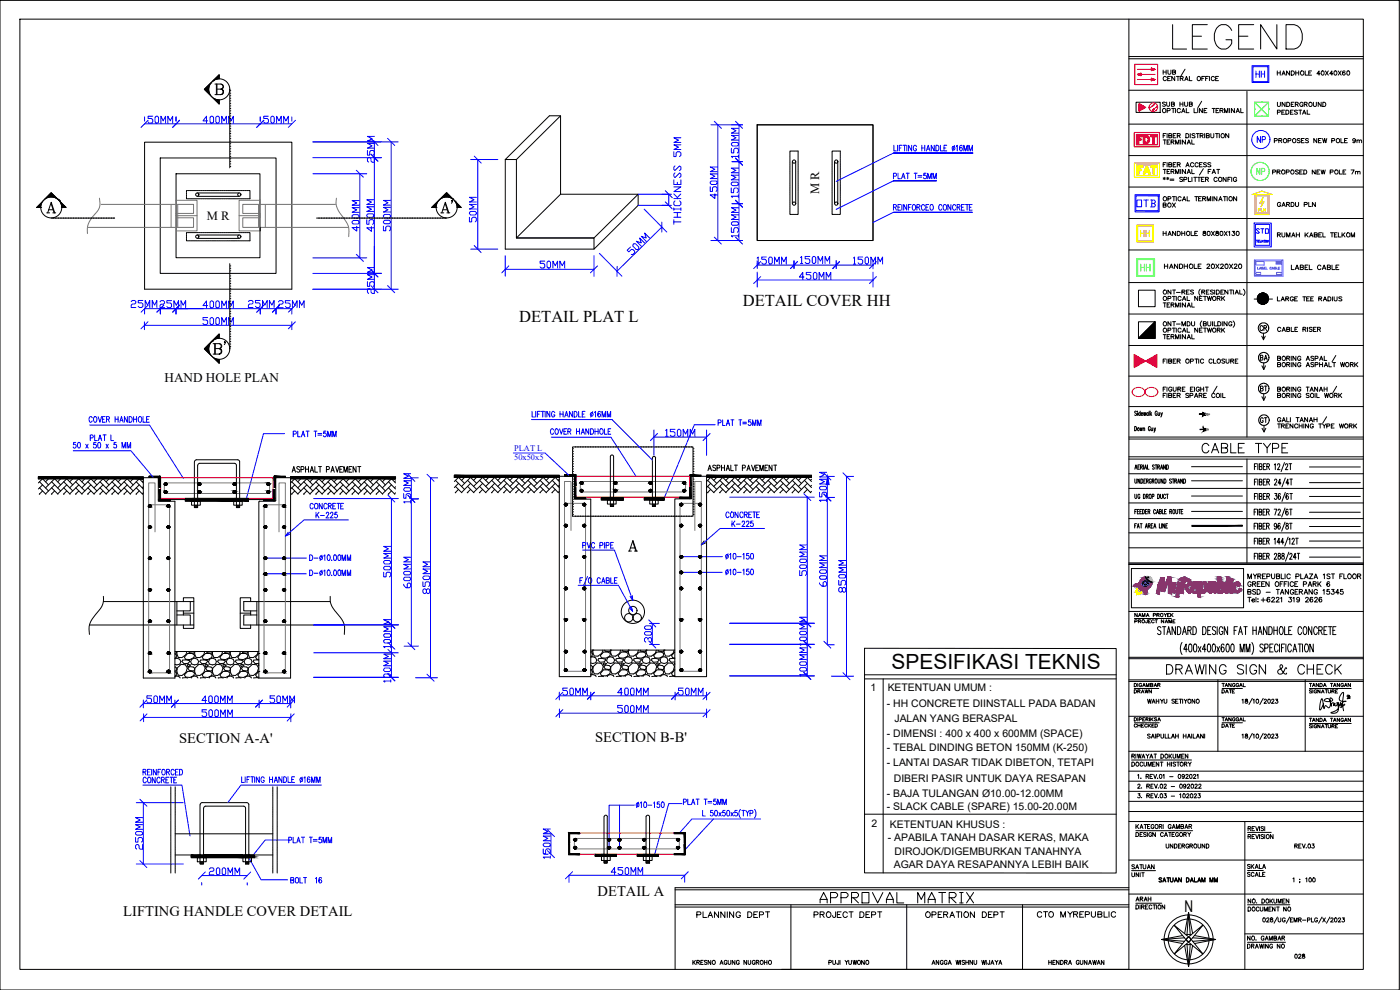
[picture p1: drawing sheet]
<svg xmlns="http://www.w3.org/2000/svg" width="420mm" height="297mm" viewBox="0 0 420 297" stroke-linecap="round" stroke-linejoin="round" font-family="sans-serif">
<defs><g id="words">
<text font-size="11.9" x="350.7" y="15.9">LEGEND</text>
<text font-size="7.1" x="68.4" y="107.6" transform="rotate(-90 68.4 107.6)">B'</text>
<text font-size="6.6" x="136.5" y="65.3" transform="rotate(-90 136.5 65.3)">A'</text>
<text font-size="6.3" x="267.6" y="200.7">SPESIFIKASI TEKNIS</text>
<g font-size="6.2">
<text x="359.5" y="137.2">CABLE TYPE</text>
<text x="348.9" y="203.6">DRAWING SIGN &amp; CHECK</text>
<text x="244.8" y="272">APPROVAL MATRIX</text>
</g>
<g font-size="5.3" fill="#00f">
<text x="43.4" y="38.1">50MM</text>
<text x="78" y="38.1">50MM</text>
<text x="113.2" y="49.7" transform="rotate(-90 113.2 49.7)">25MM</text>
<text x="222.6" y="48.7" transform="rotate(-90 222.6 48.7)">150MM</text>
<text x="216.3" y="60.7" transform="rotate(-90 216.3 60.7)">450MM</text>
<text x="222.6" y="60.3" transform="rotate(-90 222.6 60.3)">150MM</text>
<text x="143.9" y="67.7" transform="rotate(-90 143.9 67.7)">50MM</text>
<text x="205.3" y="68.4" transform="rotate(-90 205.3 68.4)">THICKNESS 5MM</text>
<text x="222.6" y="72.3" transform="rotate(-90 222.6 72.3)">150MM</text>
<text x="226.1" y="80.4">150MM</text>
<text x="239.2" y="80.4">150MM</text>
<text x="255.1" y="80.4">150MM</text>
<text x="113.2" y="89.3" transform="rotate(-90 113.2 89.3)">25MM</text>
<text x="238.8" y="85">450MM</text>
<text x="38.1" y="93.5">25MM</text>
<text x="46.9" y="93.5">25MM</text>
<text x="73.4" y="93.5">25MM</text>
<text x="82.2" y="93.5">25MM</text>
<text x="198.6" y="132.3">150MM</text>
<text x="124.2" y="152" transform="rotate(-90 124.2 152)">150MM</text>
<text x="249.1" y="151.7" transform="rotate(-90 249.1 151.7)">150MM</text>
<text x="243.1" y="173.9" transform="rotate(-90 243.1 173.9)">500MM</text>
<text x="118.2" y="174.3" transform="rotate(-90 118.2 174.3)">500MM</text>
<text x="124.2" y="177.4" transform="rotate(-90 124.2 177.4)">600MM</text>
<text x="129.8" y="179.2" transform="rotate(-90 129.8 179.2)">850MM</text>
<text x="249.1" y="177.1" transform="rotate(-90 249.1 177.1)">600MM</text>
<text x="254.7" y="178.9" transform="rotate(-90 254.7 178.9)">850MM</text>
<text x="118.2" y="195.4" transform="rotate(-90 118.2 195.4)">100MM</text>
<text x="243.1" y="194.7" transform="rotate(-90 243.1 194.7)">100MM</text>
<text x="243.1" y="203.9" transform="rotate(-90 243.1 203.9)">100MM</text>
<text x="118.2" y="206" transform="rotate(-90 118.2 206)">100MM</text>
<text x="167.6" y="209.9">50MM</text>
<text x="184.1" y="209.9">400MM</text>
<text x="202.5" y="209.9">50MM</text>
<text x="42.7" y="212">50MM</text>
<text x="59.3" y="212">400MM</text>
<text x="79.7" y="212">50MM</text>
<text x="184.1" y="214.8">500MM</text>
<text x="59.3" y="216.3">500MM</text>
<text x="43.7" y="256.1" transform="rotate(-90 43.7 256.1)">250MM</text>
<text x="61.7" y="263.9">200MM</text>
<text x="166.2" y="258.9" transform="rotate(-90 166.2 258.9)">150MM</text>
<text x="182" y="263.5">450MM</text>
</g>
<g font-size="5.3">
<text x="59.6" y="38.1">400MM</text>
<text x="108.7" y="70.6" transform="rotate(-90 108.7 70.6)">400MM</text>
<text x="113.2" y="70.6" transform="rotate(-90 113.2 70.6)">450MM</text>
<text x="118.2" y="70.6" transform="rotate(-90 118.2 70.6)">500MM</text>
<text x="59.6" y="93.5">400MM</text>
<text x="59.6" y="98.8">500MM</text>
<text x="196.5" y="194" transform="rotate(-90 196.5 194)">300</text>
</g>
<text font-size="5.3" fill="#f00" x="340.4" y="44.1">FDT</text>
<text font-size="5.3" fill="#ffbf00" x="340.4" y="53.3">FAT</text>
<text font-size="5.3" fill="#ff7f00" x="341.1" y="72.3">HH</text>
<text font-size="5.3" fill="#0f0" x="341.1" y="82.5">HH</text>
<g font-size="5">
<text x="222.9" y="91.9">DETAIL COVER HH</text>
<text x="155.8" y="96.5">DETAIL PLAT L</text>
</g>
<g font-size="4.9" fill="#00f">
<text x="375.7" y="24.3">HH</text>
<text x="376.1" y="44.1">NP</text>
<text x="340.1" y="63.1">OTB</text>
<text x="160.9" y="81.5">50MM</text>
<text x="93.5" y="156.6">K-225</text>
</g>
<text font-size="4.9" fill="#0f0" x="376.1" y="53.6">NP</text>
<g font-size="4.9">
<text x="376.8" y="100.5">CR</text>
<text x="355.5" y="273.5">N</text>
<text x="207.8" y="276.6">PLANNING DEPT</text>
<text x="243.1" y="276.6">PROJECT DEPT</text>
<text x="276.6" y="276.6">OPERATION DEPT</text>
<text x="310.1" y="276.6">CTO MYREPUBLIC</text>
</g>
<g font-size="4.4">
<text x="347.8" y="63.5">BOX</text>
<text x="377.1" y="109.4">BA</text>
<text x="377.1" y="118.5">BT</text>
<text x="377.1" y="128.1">GT</text>
<text x="53.8" y="223">SECTION A-A'</text>
<text x="178.6" y="222.6">SECTION B-B'</text>
<text x="179.4" y="268.8">DETAIL A</text>
<text x="37" y="275">LIFTING HANDLE COVER DETAIL</text>
<text x="339.7" y="271.6">ARAH</text>
</g>
<g font-size="4.4" fill="#00f">
<text x="375.7" y="71.3">STO</text>
<text x="218.4" y="159.1">K-225</text>
</g>
<g font-size="4">
<text x="382.1" y="63.1">GARDU PLN</text>
<text x="49.4" y="114.6">HAND HOLE PLAN</text>
<text x="339" y="209.2">DRAWN</text>
<text x="365.5" y="209.2">DATE</text>
<text x="365.5" y="219.4">DATE</text>
<text x="338.3" y="261.8">SATUAN</text>
<text x="373.2" y="261.8">SKALA</text>
<text x="338.3" y="264.2">UNIT</text>
<text x="387.3" y="288.6">028</text>
</g>
<g font-size="3.8">
<text x="245.9" y="58.2" transform="rotate(-90 245.9 58.2)">M R</text>
<text x="62.1" y="66">M R</text>
</g>
<text font-size="3.5" fill="#ff7f00" x="376.4" y="64.6">PLN</text>
<text font-size="3.1" fill="#808080" x="360.9" y="130.2">6M</text>
<g font-size="3.1">
<text x="261.3" y="207.2">1</text>
<text x="266.4" y="207.5">KETENTUAN UMUM :</text>
<text x="266.1" y="212.2">- HH CONCRETE DIINSTALL PADA BADAN</text>
<text x="266.1" y="221">- DIMENSI : 400 x 400 x 600MM (SPACE)</text>
<text x="268.4" y="216.7">JALAN YANG BERASPAL</text>
<text x="266.1" y="225.4">- TEBAL DINDING BETON 150MM (K-250)</text>
<text x="266.1" y="229.9">- LANTAI DASAR TIDAK DIBETON, TETAPI</text>
<text x="266.1" y="239.2">- BAJA TULANGAN Ø10.00-12.00MM</text>
<text x="268.3" y="234.8">DIBERI PASIR UNTUK DAYA RESAPAN</text>
<text x="266.1" y="243">- SLACK CABLE (SPARE) 15.00-20.00M</text>
<text x="261.5" y="248.1">2</text>
<text x="267.1" y="248.4">KETENTUAN KHUSUS :</text>
<text x="266.4" y="252.4">- APABILA TANAH DASAR KERAS, MAKA</text>
<text x="268.5" y="256.7">DIROJOK/DIGEMBURKAN TANAHNYA</text>
<text x="268.2" y="260.3">AGAR DAYA RESAPANNYA LEBIH BAIK</text>
</g>
<g font-size="2.5" fill="#00f">
<text x="154.3" y="135.5">PLAT L</text>
<text x="154.3" y="138">50x50x5</text>
</g>
</g></defs>
<!-- layer: 0 -->
<g fill="none" stroke="#000" stroke-width=".3">
<path d="M0 .1h419.9v296.9h-419.9zM6 5.7h403.2v285.2h-403.2zM338.8 5.7v285.2h-104.3M61.4 26.7l1.7 1.7M61.5 26.7l1.4 1.4M61.5 26.6l1.3 1.3M61.6 26.5l1.1 1.2M61.7 26.4l1 1.1M61.7 26.4l1 .9M61.8 26.3l.9 .9M61.9 26.3l.8 .7M62 26.2l.6 .7"/>
<path d="M62 26.1l.6 .6M62.1 26.1l.6 .5M62.2 26l.5 .4M62.2 25.9l.5 .4M62.3 25.9l.4 .3M62.4 25.8l.3 .3M62.4 25.7l.3 .3M62.5 25.6l.3 .3M62.6 25.6l.2 .2M62.7 25.5l.2 .1M62.7 25.4l.2 .2M62.8 25.3l.1 .2"/>
<path d="M62.9 25.3l.1 .1M62.9 25.2l.1 .1M63 25.1l.1 .1M63.1 25v.1M63.2 25h.1M63.2 24.9h.1M63.9 24.3h.1M64 24.2h.1M64.1 24.2h.1M64.1 24.1h.1M64.1 29.5l1.7 1.6M64.2 24v.1"/>
<path d="M64.3 23.9v.1M64.3 23.9l.1 .1M64.4 23.8l.1 .1M64.5 29.7l1.3 1.3M64.5 23.7l.1 .2M64.5 25.2l2.3 .2 .3 .7-.2 .3-.6 .3M64.5 28.4l2.3-.2a.82 .82 0 0 0 .3-.9 .82 .82 0 0 0-.8-.6 .84 .84 0 0 1 .7 .9 .84 .84 0 0 1-.7 .8M64.5 23.7l.2 .2M64.6 23.6l.2 .2M64.7 29.8l1.1 1M64.7 23.5l.2 .3M64.7 23.4l.3 .3"/>
<path d="M64.8 23.4l.4 .3M64.9 29.8l.9 .9M64.9 23.3l.4 .4M64.9 25.2v3.2M65 23.2l.4 .5M65 23.2l.5 .5M65.1 29.9l.7 .7M65.1 23.1l.6 .6M65.1 25.2v3.2M65.2 23l.6 .7v-1.3l-4.5 4.4 4.5 4.5v-1.3M65.2 23l.6 .5M65.3 29.9l.5 .5"/>
<path d="M65.3 22.9l.5 .5M65.4 22.8l.4 .4M65.4 30l.4 .3M65.4 22.8l.4 .3M65.5 22.7l.3 .2M65.6 30l.2 .2M65.7 30h.1M65.7 22.5h.1M65.8 22.6h-.2l.2 .2M66.3 25.2l.3 .2a.75 .75 0 0 1 .3 .8 .75 .75 0 0 1-.6 .5h-1.2M69 31.8h.1M69 31h.1"/>
<path d="M69 30.3h.1M69 29.5h.1M69 28.7h.1M69 28h.1M69 27.2h.1M69 26.8v.3M69 27.3v.5M69 28.1v.5M69 28.9v.5M69 29.6v.5M69 30.4v.5M69 31.1v.6"/>
<path d="M69 31.9v.5M69 39.5v.5M168.2 34.7l-13.2 13.2M227.2 37.5h34.8v34.7h-34.8zM338.8 27.1h70.4M338.8 37.2h70.4M349.1 21v1.3M349.1 21.6h.9M349.8 30.8l-.3-.2-.6 .2 .1 .3 .8 .4-.3 .4-.6-.2M350 21v1.3M350.1 23.2a.55 .55 0 0 0-.9 0 .55 .55 0 0 0 0 .8 .55 .55 0 0 0 .9-.1M350.1 30.6v.9l.4 .4 .5-.2v-1.1"/>
<path d="M350.3 33.2h.6l.3-.4-.3-.3h-.6v1.3M350.4 23.5h.5M350.5 21l.1 1.1 .3 .2 .5-.4v-.9M351.3 22.9h-.9v1.3h.9M351.6 31.2h.7l.2-.3-.4-.3h-.5v1.3l.8-.1 .1-.3-.4-.3M351.6 32.5h.9M351.9 21.6h.8l.1-.4-.9-.2v1.3l.9-.1v-.5l-.3-.1M352.1 32.5v1.3M352.6 22.9v1.3l-.9-1.3v1.3M352.8 32.5v1.3M353.1 22.9h.8M353.5 22.9v1.3"/>
<path d="M354.1 30.6v1.3M354.1 31.2h.9M354.2 23.5l.8-.1v-.3l-.8-.2v1.3M354.2 32.8a.55 .55 0 0 0-.8 0 .55 .55 0 0 0 0 .8 .55 .55 0 0 0 .8-.1M354.6 33.8l.5-1.3 .5 1.3M354.7 23.5l.4 .7M354.8 33.4h.7M355 30.6v1.3M355.5 30.6v.9l.4 .4 .5-.2v-1.1M355.6 24.2l.5-1.3 .5 1.3M355.6 20.8l-1.1 1.9M355.8 23.8h.6"/>
<path d="M356 32.5v1.3h.8M357 22.9v1.3h.7M357 31.2h.7l.1-.3-.3-.3h-.5v1.3l.8-.1v-.3l-.3-.3M358.4 32.5v1.3h.7M359.5 32.5v1.3M360.6 30.4l-1.1 1.9M360.7 23.5h.5M360.8 32.5v1.3l-.8-1.3v1.3M361.4 33.1h.5M361.5 22.9h-.8v1.3M361.8 23.5h.5M362.2 32.5h-.8v1.3h.8"/>
<path d="M362.7 22.9h-.9v1.3M363 22.9v1.3M363.8 32.5h.9M364.2 32.5v1.3M364.4 23.2a.53 .53 0 0 0-.7-.2 .53 .53 0 0 0-.2 .7 .48 .48 0 0 0 .4 .5 .48 .48 0 0 0 .5-.3M364.8 23.5h.5M365 33.1h.5M365.7 22.9h-.9v1.3h.9M365.8 32.5h-.8v1.3h.8M366.1 33.1h.8l.2-.3-.4-.3h-.6v1.3M366.6 33.1l.5 .7M367.5 33.8v-1.3l.5 1.3 .5-1.3v1.3"/>
<path d="M369 32.5v1.3M370.5 32.5v1.3l-.9-1.3v1.3M371 33.8l.5-1.3 .5 1.3M371.1 33.4h.7M372.4 32.5v1.3h.7M374.2 27.4v103.7M383.3 21.3v1.2M383.3 21.9h.9M383.4 30.7v1.1l.4 .1 .5-.3v-.9M383.4 33.7l.7-.1 .2-.3-.9-.3v1.3M384.2 21.3v1.2M384.7 33.6h.5"/>
<path d="M384.7 22.5l.5-1.2 .5 1.2M384.9 22.1h.6M385.5 33h-.8v1.3h.8M385.7 30.7v1.2l-.9-1.2v1.2M385.9 33h.5a.65 .65 0 0 1 .4 .7 .65 .65 0 0 1-.4 .6h-.5zM386.2 30.7h.4a.68 .68 0 0 1 .5 .6 .68 .68 0 0 1-.5 .6h-.4zM387 21.3v1.2l-.9-1.2v1.2M387.3 33.6h.5M387.5 21.3h.5a.66 .66 0 0 1 .5 .6 .66 .66 0 0 1-.5 .6h-.5zM387.5 31.3h.5M388.1 33h-.8v1.3h.8M388.4 30.7h-.9v1.2h.9"/>
<path d="M388.7 31.3l.8-.1 .1-.3-.3-.2h-.6v1.2M388.9 21.9h.9M388.9 21.3v1.2M389.2 31.3l.4 .6M389.4 33.2l-.4-.2-.5 .2v.3l.9 .4-.4 .4-.5-.2M389.8 33h.9M389.8 21.3v1.2M390.2 33v1.3M390.9 34.3l.5-1.3 .5 1.3M391 31a.55 .55 0 0 0-.8-.1 .55 .55 0 0 0 0 .8 .55 .55 0 0 0 .8 0l-.3-.2M391.1 33.9h.7M391.4 31.3l.9-.1v-.4l-.9-.1v1.2"/>
<path d="M391.7 21.3v1.2h.8M391.9 31.3l.4 .6M392.3 33v1.3h.8M392.8 21.9h.5M393.6 21.3h-.8v1.2h.8M394.2 30.7v.9l.3 .3 .5-.1 .1-1.1M396.2 22.1h-1l.7-.8v1.2M396.5 30.7v1.2l-.9-1.2v1.2M396.7 21.3a.58 .58 0 0 1 .7 .6 .58 .58 0 0 1-.7 .6l-.2-.5zM397 30.7a.71 .71 0 0 1 .8 .3 .71 .71 0 0 1 0 .8l-.8 .1zM397.8 21.3l.9 1.2M398.7 21.3l-.9 1.2"/>
<path d="M400 22.1h-.9l.6-.8v1.2M400.5 21.3a.59 .59 0 0 1 .7 .6 .59 .59 0 0 1-.7 .6l-.2-.5zM401.6 21.3l.9 1.2M402.5 21.3l-.9 1.2M403.6 21.4v-.1a.58 .58 0 0 0-.7 .5 .58 .58 0 0 0 .6 .7 .4 .4 0 0 0 0-.7 .4 .4 0 0 0-.6 .3M404.4 21.3a.59 .59 0 0 1 .7 .6 .59 .59 0 0 1-.7 .6l-.2-.5zM14.7 59.2l1-1-.8 1M15.4 57.8l-2 2M15.5 57.9l-1.7 1.6M15.5 58l-1.4 1.4M15.6 58l-1.2 1.3M15.7 58.1l-1.1 1.1"/>
<path d="M15.9 58.3l-.8 .8M16 58.4l-.8 .7M16 58.4l-.6 .7M16.1 58.5l-.6 .6M16.2 58.6l-.6 .5M16.3 58.7l-.6 .4M16.3 58.7l-.4 .5M16.4 58.8l-.4 .4M16.5 58.9l-.4 .3M16.5 59l-.2 .3M16.6 59l-.3 .3M16.7 59.1l-.2 .2"/>
<path d="M16.7 59.2l-.1 .1M16.8 59.3l-.2 .1M16.9 59.3l-.1 .1M16.9 59.4l-.1 .1M17 59.5h-.1M17.1 59.5l-.1 .1M17.1 59.6h.1M17.2 59.7h.1M17.3 59.7v.1M17.4 59.8h.1M17.4 59.9h.1M17.5 59.9v.1"/>
<path d="M43.4 42.7h44.2v44.1h-44.2zM48.1 47.4h34.7v34.6h-34.7zM52.8 52.1h25.2v25.2h-25.2zM56 59.1v.5h.3M56 57.8v.5M56 58.4v.6M56.3 57.2h-.3v.5M56.4 59.6h.5M56.4 57.2h.5M57 59.6h.5M57 57.2h.5M57.7 59.6h.5"/>
<path d="M57.7 57.2h.5M58.3 59.6h.5M58.3 57.2h.5M58.9 59.6h.5M58.9 57.2h.5M59.2 58.9h12.6M59.2 57.9h12.6M59.6 59.6h.5M59.6 57.2h.5M60.2 59.6h.5M60.2 57.2h.5M60.8 59.6h.5"/>
<path d="M60.8 57.2h.5M61.5 59.6h.5M61.5 57.2h.5M62.1 59.6h.5M62.1 57.2h.5M62.7 59.6h.5M62.7 57.2h.5M63.3 59.6h.5M63.3 57.2h.5M64 59.6h.5M64 57.2h.5M64.6 59.6h.5"/>
<path d="M64.6 57.2h.5M65.2 59.6h.5M65.2 57.2h.5M65.9 59.6h.5M65.9 57.2h.5M66.5 59.6h.5M66.5 57.2h.5M67.1 59.6h.5M67.1 57.2h.5M67.8 59.6h.5M67.8 57.2h.5M68.4 59.6h.5"/>
<path d="M68.4 57.2h.5M69 49.9h.1M69 49.2h.1M69 48.4h.1M69 47.7h.1M69 46.9h.1M69 46.2h.1M69 45.4h.1M69 44.6h.1M69 43.9h.1M69 43.1h.1M69 42.4h.1"/>
<path d="M69 41.6h.1M69 40.8h.1M69 40.1h.1M69 40.2v.5M69 41v.5M69 41.7v.5M69 42.5v.5M69 43.3v.5M69 44v.5M69 44.8v.5M69 45.5v.5M69 46.3v.5"/>
<path d="M69 47.1v.4M69 47.8v.5M69 48.5v.6M69 49.3v.5M69 50.1v.3M69 59.6h.6M69 57.2h.6M69.7 59.6h.5M69.7 57.2h.5M70.3 59.6h.5M70.3 57.2h.5M70.9 59.6h.5"/>
<path d="M70.9 57.2h.5M71.5 59.6h.6M71.5 57.2h.6M72.2 59.6h.5M72.2 57.2h.5M72.8 59.6h.5M72.8 57.2h.5M73.4 59.6h.6M73.4 57.2h.6M74.1 59.6h.5M74.1 57.2h.5M74.7 57.2h.3v.5"/>
<path d="M75 59.1v.5h-.3M75 57.8v.5M75 58.4v.6M151.6 47.9v26.8h26.7M155 47.9v23.5l13.2-13.1M155 47.9h-3.4l13.3-13.2h3.3v23.6h23.3v3.3l-13.2 13.1v-3.3h-23.3h23.3l13.2-13.1M237.1 45.7v.6M237.1 46.4v.4M237.1 47v.5M237.1 47.6v.5M237.1 48.2v.6M237.1 48.9v.5"/>
<path d="M237.1 49.5v.5M237.1 50.2v.5M237.1 50.8v.5M237.1 51.4v.5M237.1 52.1v.5M237.1 52.7v.5M237.1 53.3v.5M237.1 53.9v.5M237.1 54.6v.5M237.1 55.2v.5M237.1 55.8v.5M237.1 56.5v.5"/>
<path d="M237.1 57.1v.5M237.1 57.7v.5M237.1 58.4v.5M237.1 59v.5M237.1 59.6v.5M237.6 45.3h-.5v.3M237.7 45.3h.6M237.8 48.5v12.6M238.4 45.3h.5M238.8 48.5v12.6M239 45.3h.5v.3M239.5 45.7v.6"/>
<path d="M239.5 46.4v.4M239.5 47v.5M239.5 47.6v.5M239.5 48.2v.6M239.5 48.9v.5M239.5 49.5v.5M239.5 50.2v.5M239.5 50.8v.5M239.5 51.4v.5M239.5 52.1v.5M239.5 52.7v.5M239.5 53.3v.5"/>
<path d="M239.5 53.9v.5M239.5 54.6v.5M239.5 55.2v.5M239.5 55.8v.5M239.5 56.5v.5M239.5 57.1v.5M239.5 57.7v.5M239.5 58.4v.5M239.5 59v.5M239.5 59.6v.5M249.7 45.7v.6M249.7 46.4v.4"/>
<path d="M249.7 47v.5M249.7 47.6v.5M249.7 48.2v.6M249.7 48.9v.5M249.7 49.5v.5M249.7 50.2v.5M249.7 50.8v.5M249.7 51.4v.5M249.7 52.1v.5M249.7 52.7v.5M249.7 53.3v.5M249.7 53.9v.5"/>
<path d="M249.7 54.6v.5M249.7 55.2v.5M249.7 55.8v.5M249.7 56.5v.5M249.7 57.1v.5M249.7 57.7v.5M249.7 58.4v.5M249.7 59v.5M249.7 59.6v.5M250.2 45.3h-.5v.3M250.4 45.3h.5M250.4 48.5v12.6"/>
<path d="M251 45.3h.5M251.4 48.5v12.6M251.6 45.3h.6v.3M252.2 45.7v.6M252.2 46.4v.4M252.2 47v.5M252.2 47.6v.5M252.2 48.2v.6M252.2 48.9v.5M252.2 49.5v.5M252.2 50.2v.5M252.2 50.8v.5"/>
<path d="M252.2 51.4v.5M252.2 52.1v.5M252.2 52.7v.5M252.2 53.3v.5M252.2 53.9v.5M252.2 54.6v.5M252.2 55.2v.5M252.2 55.8v.5M252.2 56.5v.5M252.2 57.1v.5M252.2 57.7v.5M252.2 58.4v.5"/>
<path d="M252.2 59v.5M252.2 59.6v.5M338.8 56.1h70.4M338.8 46.7h70.4M349.1 50.8h.9M349.1 53.4l.6 .3M349.1 42h.9M349.7 53.4l-.6 .3M349.9 48.8h-.8v1.3M349.9 40.1h-.8v1.2M350.1 53.4l.7 .3M350.3 40.1v1.2"/>
<path d="M350.3 48.8v1.3M350.3 51.5h.5M350.3 42.6h.5M350.4 53.2v.7M350.8 49.4l.7-.1 .2-.2-.4-.3h-.5v1.3l.8-.2 .1-.3-.4-.2M350.8 40.7l.8-.1 .1-.3-.4-.2h-.5v1.2h.7l.2-.4-.4-.2M350.8 53.4l-.7 .3M351.1 50.8h-.8v1.3h.8M351.1 42h-.8v1.3h.8M351.2 53.7h1.1M351.2 54.1h1.1M351.5 51.5l.8-.2v-.3l-.8-.2v1.3"/>
<path d="M351.5 42.6l.8-.1v-.4l-.8-.1v1.3M351.9 51.5l.4 .6M351.9 42.6l.4 .7M352.1 49.4h.5M352.1 40.7h.5M352.8 52.1v-1.3l.5 1.3 .5-1.3v1.3M352.8 43.3v-1.3l.5 1.3 .5-1.3v1.3M352.9 48.8h-.8v1.3h.8M352.9 40.1h-.8v1.2h.8M353.3 49.4l.8-.1 .1-.4-.9-.1v1.3M353.3 40.7l.9-.1v-.4l-.9-.1v1.2M353.8 49.4l.4 .7"/>
<path d="M353.8 40.7l.4 .6M354.3 42v1.3M354.3 50.8v1.3M354.9 53.4l-.3-.2-.6 .2 .1 .2 .8 .5-.3 .4-.6-.2M355 59.8h.7M355.3 53.9l.9-.2v-.4l-.9-.1v1.3M355.8 50.8v1.3l-1-1.3v1.3M355.8 42v1.3l-1-1.3v1.3M355.9 50.1l.5-1.3 .5 1.3M355.9 40.1a.71 .71 0 0 1 .8 .3 .71 .71 0 0 1 0 .8l-.8 .1zM356.1 49.6h.6M356.3 59v1.3h.7"/>
<path d="M356.3 52.1l.5-1.3 .5 1.3M356.3 43.3l.5-1.3 .5 1.3M356.4 51.7h.7M356.4 42.8h.7M356.7 53.2v1.3h.7M357.2 40.1v1.2M357.7 50.8v1.3h.7M357.7 42v1.3h.7M357.7 53.2v1.3M358.3 49.1a.51 .51 0 0 0-.6-.3 .51 .51 0 0 0-.4 .5v.3a.51 .51 0 0 0 .4 .5 .51 .51 0 0 0 .6-.3M358.3 53.2h.9M358.6 59h.9"/>
<path d="M358.6 40.3l-.3-.2-.6 .2 .2 .3 .6 .2v.5l-.8-.1M358.7 53.2v1.3M359 59v1.3M359 40.1h.9M359.4 53.2h.9M359.5 40.1v1.2M359.6 49.1a.48 .48 0 0 0-.6-.3 .48 .48 0 0 0-.4 .5v.3a.48 .48 0 0 0 .4 .5 .48 .48 0 0 0 .6-.3M359.7 59.6h.5M359.8 53.2v1.3M360 49.4h.5M360.2 40.7l.8-.1v-.4l-.8-.1v1.2M360.6 59h-.9v1.3h.9"/>
<path d="M360.6 53.8h.5M360.6 40.7l.5 .6M360.8 48.8h-.8v1.3h.8M360.9 59.6l.8-.1 .1-.4-.9-.1v1.3M361.1 50.6l-1.1 1.9M361.4 53.2h-.8v1.3h.8M361.4 59.6l.4 .7M361.5 40.1v1.2M361.8 53.8l.7-.1 .2-.2-.2-.3h-.7v1.3M362 40.7l.8-.1 .1-.3-.3-.2h-.6v1.2h.8l.1-.4-.3-.2M362.1 49l-.3-.2-.6 .2 .1 .3 .8 .4-.3 .4-.6-.2M362.2 53.8l.5 .7"/>
<path d="M362.6 51.5h.5M363.4 49l-.3-.2-.6 .2 .1 .3 .8 .4-.3 .4-.6-.2M363.4 40.1v1.1l.4 .1 .5-.3v-.9M363.4 50.8h-.8v1.3M363.8 52.1l.5-1.3 .5 1.3M363.8 59v1.3M363.9 51.7h.7M364.8 40.1h.9M365.2 50.8h.9M365.2 59v1.3l-.9-1.3v1.3M365.2 40.1v1.2M365.3 53.5a.56 .56 0 0 0-.8-.1 .56 .56 0 0 0 0 .8 .56 .56 0 0 0 .8 0"/>
<path d="M365.6 50.8v1.3M365.9 59.8h.7M365.9 40.1v1.2M367.2 59h.8M367.6 59v1.3M368 53.2v1.3l-.9-1.3v1.3M368.3 59v1.3M368.5 53.8h.5M368.8 40.1v1.2l-1-1.2v1.2M369.3 53.2h-.8v1.3M369.7 53.2v1.3M371.1 59v1.3l-.9-1.3v1.3"/>
<path d="M371.1 53.5a.54 .54 0 0 0-.7-.3 .54 .54 0 0 0-.2 .8 .49 .49 0 0 0 .4 .5 .49 .49 0 0 0 .5-.5h-.3M381.9 51.6h.8l.1-.4-.9-.2v1.2M382.4 42.2l.9-.1v-.4l-.9-.1v1.2M383.2 51.6l.8-.1 .2-.3-1-.2v1.2M383.7 51.6l.5 .6M383.8 42.1h.8v-.4l-.8-.1v1.2M384.3 42.1l.4 .7M386 51.6h.8l.1-.4-.9-.2v1.2M386.5 42.2l.9-.1v-.4l-.9-.1v1.2M389.7 51.2l-.4-.2-.5 .2v.2l.8 .4v.4l-.8-.1M390.1 51.6h.5M390.2 41.8l-.3-.2h-.5v.5l.7 .2 .1 .4-.3 .1-.6-.1"/>
<path d="M390.6 42.1h.5M390.9 51h-.8v1.2h.8M391.3 51h.4a.63 .63 0 0 1 .5 .6 .63 .63 0 0 1-.5 .6h-.4zM391.4 41.6h-.8v1.2h.8M392.7 41.8l-.3-.2-.6 .2 .1 .3 .7 .3v.4l-.8-.1M394.7 51v1.2l-.9-1.2v1.2M395.2 41.6v1.2l-.9-1.2v1.2M395.2 51.6h.5M395.7 42.1h.5M396.1 51h-.9v1.2h.9M396.5 51l.3 1.2 .3-1.2 .3 1.2 .3-1.2M396.5 41.6h-.8v1.2h.8"/>
<path d="M396.9 41.6l.4 1.2 .3-1.2 .3 1.2 .3-1.2M399.2 51.6h.8v-.5l-.8-.1v1.2M399.7 42.2l.8-.1v-.4l-.8-.1v1.2M402 51v1.2h.7M402.4 41.6v1.2h.8M403.1 51.6h.5M403.5 42.1h.5M403.9 51h-.8v1.2h.8M404.4 41.6h-.9v1.2h.9M405.5 51h.9l-.7 1.2M406.8 42a.43 .43 0 0 1-.5 .4 .43 .43 0 0 1-.3-.6 .43 .43 0 0 1 .7 0l-.1 1-.6-.1M406.8 51.6l.6-.1 .1 .7"/>
<path d="M406.8 51.4v.8M407.2 42.2l.3-.2 .4 .1v.7M407.2 42v.8M407.5 51.6l.6-.1 .1 .7M407.9 42.2l.4-.2 .3 .1v.7M12.2 62.3h.1M12.2 62.3h-1.2l4.4-4.5 4.5 4.5h-1.4M12.2 62.1l-.1 .2M12.2 61.8l-.4 .5M12.2 62l-.3 .3M12.3 61.6l-.7 .7M12.3 61.5l-.8 .8"/>
<path d="M12.4 61.2l-1.1 1.1M12.4 61l-1.2 1.3M12.6 60.7l-1.5 1.6M14 63.9h.9M14.3 63.9l1.1-3.2 1 3.2M14.6 62.9h1.4M15.4 65.4h.3M15.4 61.2l.9 2.7M15.8 65.4h.1M15.8 63.9h.9M15.9 65.4h.5M16.6 65.4h.1"/>
<path d="M16.7 65.4h.5M17.3 65.4h.1M17.4 65.4h.5M17.6 60h.1M17.7 60.1h.1M17.7 60.1v.1M17.8 60.2h.1M17.9 60.3h.1M17.9 60.4h.1M18 60.4l-.1 .1M18.1 65.4h.1M18.1 60.5l-.1 .1"/>
<path d="M18.2 60.6h-.1M18.2 65.4h.5M18.2 60.6l-.1 .1M18.2 60.9l.2-.1-.1 .2M18.3 60.7l-.1 .2M18.5 60.9l-.2 .2M18.6 61l-.3 .2M18.6 61.1l-.2 .2M18.7 61.2l-.3 .3M18.8 61.2l-.3 .4M18.8 65.4h.1M18.8 61.3l-.3 .4"/>
<path d="M18.9 61.4l-.4 .4M19 65.4h.5M19 61.5l-.5 .4M19 61.5l-.5 .5M19.1 61.6l-.6 .6M19.2 61.7l-.6 .6M19.3 61.7l-.6 .6M19.3 61.8l-.4 .5M19.4 61.9l-.4 .4M19.5 61.9l-.4 .4M19.6 65.4h.1M19.6 62l-.3 .3"/>
<path d="M19.6 62.1l-.2 .2M19.7 65.4h.5M19.7 62.1l-.1 .2M19.8 62.2l-.1 .1M20.3 65.4h.1M20.4 65.4h.6M21.1 65.4h.1M21.2 65.4h.5M21.8 65.4h.1M22 65.4h.5M22.6 65.4h.1M22.7 65.4h.5"/>
<path d="M23.4 65.4h.1M23.5 65.4h.5M24.1 65.4h.1M24.3 65.4h.5M24.9 65.4h.1M25 65.4h.5M25.7 65.4h.1M25.8 65.4h.5M26.4 65.4h.1M26.5 65.4h.5M27.1 65.4h.1M27.3 65.4h.5"/>
<path d="M27.9 65.4h.1M28 65.4h.5M28.7 65.4h.1M28.8 65.4h.5M29.4 65.4h.1M29.5 65.4h.6M30.2 65.4h.1M30.3 65.4h.5M30.9 65.4h.1M31.1 65.4h.5M31.7 65.4h.1M31.8 65.4h.5"/>
<path d="M32.5 65.4h.1M32.6 65.4h.5M33.2 65.4h.1M33.4 65.4h.5M34 65.4h.1M34.1 65.4h.3M56 71.7v.5h.3M56 70.5v.5M56 71.1v.5M56.3 69.8h-.3v.5M56.4 72.2h.5M56.4 69.8h.5"/>
<path d="M57 72.2h.5M57 69.8h.5M57.7 72.2h.5M57.7 69.8h.5M58.3 72.2h.5M58.3 69.8h.5M58.9 72.2h.5M58.9 69.8h.5M59.2 71.5h12.6M59.2 70.5h12.6M59.6 72.2h.5M59.6 69.8h.5"/>
<path d="M60.2 72.2h.5M60.2 69.8h.5M60.8 72.2h.5M60.8 69.8h.5M61.5 72.2h.5M61.5 69.8h.5M62.1 72.2h.5M62.1 69.8h.5M62.7 72.2h.5M62.7 69.8h.5M63.3 72.2h.5M63.3 69.8h.5"/>
<path d="M64 72.2h.5M64 69.8h.5M64.6 72.2h.5M64.6 69.8h.5M65.2 72.2h.5M65.2 69.8h.5M65.9 72.2h.5M65.9 69.8h.5M66.5 72.2h.5M66.5 69.8h.5M67.1 72.2h.5M67.1 69.8h.5"/>
<path d="M67.8 72.2h.5M67.8 69.8h.5M68.4 72.2h.5M68.4 69.8h.5M69 79.8h.1M69 79.1v.6M69 79.9v.5M69 72.2h.6M69 69.8h.6M69.7 72.2h.5M69.7 69.8h.5M70.3 72.2h.5"/>
<path d="M70.3 69.8h.5M70.9 72.2h.5M70.9 69.8h.5M71.5 72.2h.6M71.5 69.8h.6M72.2 72.2h.5M72.2 69.8h.5M72.8 72.2h.5M72.8 69.8h.5M73.4 72.2h.6M73.4 69.8h.6M74.1 72.2h.5"/>
<path d="M74.1 69.8h.5M74.7 69.8h.3v.5M75 70.5v.5M75 71.1v.5M75 71.7v.5h-.3M78.1 68.2l-.1 1.1M95 65.4h.4M95.5 65.4h.1M95.7 65.4h.5M96.3 65.4h.1M96.4 65.4h.5M97.1 65.4h.1"/>
<path d="M97.2 65.4h.5M97.8 65.4h.1M98 65.4h.5M98.6 65.4h.1M98.7 65.4h.5M99.4 65.4h.1M99.5 65.4h.5M100.1 65.4h.1M100.2 65.4h.6M100.9 65.4h.1M101 65.4h.5M101.6 65.4h.1"/>
<path d="M101.8 65.4h.4M102.4 65.4h.1M102.5 65.4h.5M119.9 65.4h.5M120.6 65.4h.1M120.7 65.4h.5M121.3 65.4h.1M121.5 65.4h.5M122.1 65.4h.1M122.2 65.4h.5M122.9 65.4h.1M123 65.4h.5"/>
<path d="M123.6 65.4h.1M123.7 65.4h.5M124.3 65.4h.1M124.5 65.4h.5M125.1 65.4h.1M125.2 65.4h.5M125.9 65.4h.1M126 65.4h.5M126.6 65.4h.1M126.7 65.4h.6M127.4 65.4h.1M127.5 65.4h.5"/>
<path d="M128.1 65.4h.1M128.3 65.4h.5M128.9 65.4h.1M237.1 64v.3h.5M237.1 60.3v.5M237.1 60.9v.5M237.1 61.5v.5M237.1 62.1v.5M237.1 62.8v.5M237.1 63.4v.5M237.7 64.3h.6M238.4 64.3h.5"/>
<path d="M239.5 64v.3h-.5M239.5 60.3v.5M239.5 60.9v.5M239.5 61.5v.5M239.5 62.1v.5M239.5 62.8v.5M239.5 63.4v.5M249.7 64v.3h.5M249.7 60.3v.5M249.7 60.9v.5M249.7 61.5v.5M249.7 62.1v.5"/>
<path d="M249.7 62.8v.5M249.7 63.4v.5M250.4 64.3h.5M251 64.3h.5M252.2 64v.3h-.6M252.2 60.3v.5M252.2 60.9v.5M252.2 61.5v.5M252.2 62.1v.5M252.2 62.8v.5M252.2 63.4v.5M338.8 75h70.4"/>
<path d="M338.8 65.6h70.4M349.1 69.4v1.3M349.1 70h.9M350 69.4v1.3M350.5 70.7l.5-1.3 .5 1.3M350.7 70.3h.6M352.8 69.4v1.3l-.9-1.3v1.3M353.3 69.4h.5a.68 .68 0 0 1 .4 .6 .68 .68 0 0 1-.4 .7h-.5zM354.7 70h.9M354.7 69.4v1.3M354.8 60.3l.6-1.3 .5 1.3M355.6 69.4v1.3"/>
<path d="M357.5 69.4v1.3h.8M358.6 70h.5M359.4 69.4h-.8v1.3h.8M361.1 69.5v.2a.72 .72 0 0 1 .7 .9h-.7v-.5l.7-.4v-.2zM362.3 60.3v-1.3l.5 1.3 .5-1.3v1.3M363.6 69.4l.8 1.3M364.4 69.4l-.8 1.3M365 69.5v.3l.8 .5a.47 .47 0 0 1-.5 .4 .47 .47 0 0 1-.5-.4l.9-.6-.1-.2zM365.8 60.3l.5-1.3 .5 1.3M366.3 69.5a.59 .59 0 0 1 .7 .5 .59 .59 0 0 1-.7 .6l-.2-.5zM367.4 69.4l.9 1.3M368.3 69.4l-.9 1.3"/>
<path d="M368.7 69.6l.3-.2v1.3M369.8 69.4h.7l-.3 .5a.4 .4 0 0 1 .4 .4 .4 .4 0 0 1-.4 .4l-.5-.3M371.2 69.5a.59 .59 0 0 1 .7 .5 .59 .59 0 0 1-.7 .6l-.2-.5zM383.4 70.5l.8-.2v-.3l-.8-.2v1.3M383.8 70.5l.5 .6M384.7 69.8l.1 1.1 .3 .2 .5-.3v-1M386.1 71.1v-1.3l.5 1.3 .5-1.3v1.3M387.6 71.1l.6-1.3 .5 1.3M387.9 70.7h.6M389 69.8v1.3M389 70.5h1M390 69.8v1.3"/>
<path d="M391.7 69.8v1.3M392 70.4l.6 .7M392.6 69.8l-.9 .9M393 71.1l.5-1.3 .5 1.3M393.2 70.7h.7M394.4 70.5l.9-.2 .1-.2-.4-.3h-.6v1.3h.8l.2-.4-.4-.2M395.8 70.5h.5M396.6 69.8h-.8v1.3h.8M397 69.8v1.3h.8M399.3 69.8h.9M399.8 69.8v1.3M400.5 70.5h.5"/>
<path d="M401.3 69.8h-.8v1.3h.8M401.7 69.8v1.3h.8M402.8 69.8v1.3M403.1 70.4l.5 .7M403.6 69.8l-.8 .9M405.5 71.1v-1.3l.5 1.3 .5-1.3v1.3M69 80.5h.1M69 81.3h.1M69 82h.1M69 82.8h.1M69 83.6h.1M69 84.3h.1"/>
<path d="M69 85.1h.1M69 85.8h.1M69 86.6h.1M69 87.3h.1M69 80.6v.5M69 81.4v.5M69 82.2v.5M69 82.9v.5M69 83.7v.5M69 84.4v.5M69 85.2v.5M69 86v.5"/>
<path d="M69 86.7v.5M338.8 94.2h70.4M338.8 84.8h70.4M341.7 87.1h5v4.9h-5zM349.1 90.9h.9M349.5 90.9v1.2M350.3 91.5h.5M350.5 89.6l.8-.1 .1-.4-.9-.2v1.3M350.5 99.1l.8-.1 .1-.3-.9-.2v1.2M351.1 90.9h-.8v1.2h.8M351.4 96.5v1.3l-.9-1.3v1.3M351.4 87v1.3l-.9-1.3v1.3"/>
<path d="M351.5 91.5l.8-.1v-.4l-.8-.1v1.2M351.8 88.9h1M351.8 98.5h1M351.9 91.5l.4 .6M351.9 96.5h.9M351.9 87h.9M352.3 88.9v1.3M352.3 98.5v1.2M352.3 87v1.3M352.3 96.5v1.3M352.8 92.1v-1.2l.5 1.2 .5-1.2v1.2M353 88.9v1.3"/>
<path d="M353 98.5v1.2M353.1 97.2h1.1M353.1 87.7h1.1M354.3 90.9v1.2M354.5 89.2a.48 .48 0 0 0-.6-.3 .48 .48 0 0 0-.4 .5 .54 .54 0 0 0 .2 .7 .54 .54 0 0 0 .7-.1l.1-.1M354.5 98.7a.48 .48 0 0 0-.6-.2 .48 .48 0 0 0-.4 .4 .54 .54 0 0 0 .2 .7 .54 .54 0 0 0 .7-.1l.1-.1M354.7 97.8v-1.3l.5 1.3 .6-1.3v1.3M354.7 87.6l.8-.1 .1-.3-.9-.2v1.3M354.8 90.2l.6-1.3 .5 1.3M354.8 99.7l.6-1.2 .5 1.2M355 89.7h.7M355 99.3h.7"/>
<path d="M355.2 87.6l.4 .7M355.8 90.9v1.2l-1-1.2v1.2M356.1 87.6h.5M356.3 88.9v1.3h.7M356.3 92.1l.5-1.2 .5 1.2M356.3 98.5v1.2h.7M356.3 96.5a.71 .71 0 0 1 .7 .3 .71 .71 0 0 1 0 .8l-.7 .2zM356.4 91.7h.7M356.9 87h-.8v1.3h.8M357.6 96.5v.9l.4 .4 .5-.4v-.9M357.7 90.9v1.2h.7M358.2 87.2l-.8-.1-.1 .3 .8 .4 .1 .3-.3 .2-.6-.2"/>
<path d="M359.5 88.9v1.3l-.9-1.3v1.3M359.5 98.5v1.2l-.9-1.2v1.2M360 99h.5M360 89.5h.5M360.2 86.8a1.27 1.27 0 0 0 0 1.9M360.7 96.3a1.2 1.2 0 0 0 0 1.9M360.7 87.6l.8-.1v-.4l-.8-.1v1.3M360.8 88.9h-.8v1.3h.8M360.8 98.5h-.8v1.2h.8M361.1 97.1l.8-.1 .1-.2-.3-.3h-.6v1.3l.8-.1 .1-.3-.3-.3M361.1 87.6l.5 .7M361.2 88.9h.9"/>
<path d="M361.2 98.5h.9M361.7 88.9v1.3M361.7 98.5v1.2M362 87.6h.5M362.3 88.9l.4 1.3 .3-1.3 .3 1.3 .3-1.3M362.3 98.5l.4 1.2 .3-1.2 .3 1.2 .3-1.2M362.5 96.5v.9l.3 .4 .6-.4v-.9M362.8 87h-.8v1.3h.8M363.9 96.5v1.3M364.2 87.2l-.8-.1-.1 .3 .7 .3 .2 .4-.4 .2-.5-.2M364.4 96.5v1.3h.8M364.5 87v1.3"/>
<path d="M365 87h.5a.63 .63 0 0 1 .4 .6 .63 .63 0 0 1-.4 .7h-.5zM365.3 89.5l.8-.1v-.4l-.8-.1v1.3M365.3 99l.8-.1v-.4h-.8v1.2M365.5 96.5h.4a.66 .66 0 0 1 .5 .6 .66 .66 0 0 1-.5 .7h-.4zM365.8 89.5l.4 .7M365.8 99l.4 .7M366.4 87.6h.5M366.6 88.9v1.3M366.6 98.5v1.2M366.8 96.5v1.3M366.9 89.4l.6 .8M366.9 99l.6 .7"/>
<path d="M367.2 87h-.8v1.3h.8M367.5 88.9l-.9 .8M367.5 98.5l-.9 .8M368.3 96.5v1.3l-1-1.3v1.3M368.5 87v1.3l-.9-1.3v1.3M369 87h.9M369.4 87v1.3M369.7 96.8a.48 .48 0 0 0-.5-.3 .48 .48 0 0 0-.4 .5 .54 .54 0 0 0 .2 .7 .54 .54 0 0 0 .7-.1v-.3h-.3M370.1 96.3a1.2 1.2 0 0 1 0 1.9M370.2 87v1.3M370.7 88.3l.5-1.3 .5 1.3M370.9 87.8h.6"/>
<path d="M372.1 87v1.3h.7M373.2 86.8a1.2 1.2 0 0 1 0 1.9M376.4 89.7h5.5M383.4 89.1v1.2h.7M384.4 98.5a.56 .56 0 0 0-.8-.1 .56 .56 0 0 0 0 .8 .56 .56 0 0 0 .8 0M384.5 90.3l.5-1.2 .5 1.2M384.6 89.9h.7M384.8 99.5l.5-1.3 .5 1.3M384.9 99h.7M385.9 89.6h.7l.2-.3-.9-.2v1.2M386.2 98.8l.7-.1 .1-.4-.8-.1v1.3l.8-.2v-.4l-.2-.1M386.3 89.6l.5 .7"/>
<path d="M387.5 98.2v1.3h.8M388.2 89.4a.48 .48 0 0 0-.6-.3 .48 .48 0 0 0-.4 .4 .54 .54 0 0 0 .2 .7 .54 .54 0 0 0 .7-.1l.1-.3h-.3M388.5 89.6h.5M388.6 98.8h.5M389.4 89.1h-.9v1.2h.9M389.4 98.2h-.8v1.3h.8M391 89.1h.9M391 98.8l.8-.1 .1-.4-.9-.1v1.3M391.4 89.1v1.2M391.5 98.8l.4 .7M392.1 89.6h.5M392.4 98.2v1.3"/>
<path d="M393 89.1h-.9v1.2h.9M393.4 89.6h.5M393.8 98.4l-.3-.2-.6 .2 .1 .3 .7 .3v.4l-.5 .1-.3-.2M394.2 89.1h-.8v1.2h.8M394.2 98.8h.5M395 98.2h-.8v1.3h.8M395.4 98.8l.8-.1v-.4l-.8-.1v1.3M395.8 89.6l.8-.1v-.4h-.8v1.2M395.9 98.8l.4 .7M396.2 89.6l.5 .7M397.1 90.3l.5-1.2 .5 1.2M397.3 89.9h.7"/>
<path d="M398.5 89.1h.5a.65 .65 0 0 1 .4 .6 .65 .65 0 0 1-.4 .6h-.5zM399.9 89.1v1.2M400.4 89.1v.8l.4 .4 .4-.2 .1-1M402.7 89.2l-.3-.1-.6 .1 .1 .3 .7 .3v.4l-.8-.1M338.8 103.7h70.4M338.8 112.8h70.4M349.1 108.3h.5M349.1 116.7h.5M349.1 118.6h.5M349.1 100.4h.9M349.5 100.4v1.3M349.9 107.7h-.8v1.3"/>
<path d="M349.9 116.1h-.8v1.3M349.9 118h-.8v1.3M350.2 107.7v1.3M350.2 116.1v1.3M350.2 118v1.3M350.3 101h.5M350.7 108.3h.8l.1-.4-.9-.2v1.3l.9-.1v-.5l-.3-.1M350.7 118.6l.9-.1v-.4l-.3-.1h-.6v1.3l.9-.1v-.5l-.3-.1M351.1 100.4h-.8v1.3h.8M351.5 101h.7l.1-.5-.8-.1v1.3M351.7 116.4a.54 .54 0 0 0-.7-.2 .54 .54 0 0 0-.3 .7 .49 .49 0 0 0 .5 .5 .49 .49 0 0 0 .5-.5h-.3M351.9 101l.4 .7"/>
<path d="M352.1 116.1v1.1l.4 .2 .5-.4v-.9M352.1 108.3h.5M352.1 118.6h.5M352.8 101.7v-1.3l.5 1.3 .5-1.3v1.3M352.9 107.7h-.8v1.3h.8M352.9 118h-.8v1.3h.8M353.3 108.3h.8l.1-.3-.1-.2-.8-.1v1.3M353.3 118.6h.8l.1-.3-.3-.3h-.6v1.3M353.5 116.7h.7l.1-.4-.8-.2v1.3M353.7 108.3l.5 .7M353.7 118.6l.5 .7M353.9 116.7l.5 .7"/>
<path d="M354.3 100.4v1.3M354.8 116.7h.5M355.6 116.1h-.8v1.3h.8M355.8 100.4v1.3l-1-1.3v1.3M356.3 101.7l.5-1.3 .5 1.3M356.4 101.2h.7M356.7 118.2l-.3-.2-.4 .1-.1 .3 .7 .3 .1 .4-.3 .2-.5-.2M357.1 118.7l.8-.1 .1-.5-.9-.1v1.3M357.3 108.4l.8-.1v-.4l-.8-.2v1.3M357.3 116.7h.5M357.7 100.4v1.3h.7M358.1 116.1h-.8v1.3h.8"/>
<path d="M358.5 119.3l.5-1.3 .5 1.3M358.5 116.1v1.3M358.6 107.7h.9M358.7 118.9h.6M359.1 107.7v1.3M359.7 107.7v1.3M359.9 118.6l.8-.1v-.4l-.8-.1v1.3M360 116.4a.56 .56 0 0 0-.9 0 .56 .56 0 0 0 0 .8 .56 .56 0 0 0 .9-.1v-.2h-.4M360.3 116.7h.9M360.3 116.1v1.3M360.3 118.6l.5 .7M361.2 108a.56 .56 0 0 0-.8-.1 .56 .56 0 0 0 0 .9 .56 .56 0 0 0 .8-.1"/>
<path d="M361.2 116.1v1.3M361.2 118.6h.5M361.7 116.1h.9M362.1 118h-.9v1.3h.9M362.2 116.1v1.3M363.8 108a.48 .48 0 0 0-.6-.3 .48 .48 0 0 0-.4 .5 .53 .53 0 0 0 .3 .7 .53 .53 0 0 0 .7-.2M364.2 107.7v1.3h.8M364.6 118.3a.55 .55 0 0 0-.8 0 .55 .55 0 0 0 0 .8 .55 .55 0 0 0 .8-.1M365.3 115.9l-1.2 1.9M366.4 118v1.3M366.9 118v1.3h.8M367.6 107.9l-.8-.1-.1 .3 .8 .3 .1 .4-.4 .2-.5-.2"/>
<path d="M368 107.7v1.1l.3 .2 .6-.4v-.9M369.4 108.3h.7l.1-.4-.8-.2v1.3M369.8 108.3l.4 .7M370.7 108.3h.5M371.5 107.7h-.8v1.3h.8M383.4 116.7h.8l.1-.4-.9-.2v1.3l.9-.1v-.4l-.3-.2M383.4 118.6l.9-.1v-.4l-.3-.1h-.6v1.3l.9-.1v-.5l-.3-.1M383.4 107.5l.9-.1v-.4l-.9-.1v1.2l.9-.1v-.4l-.3-.1M383.4 109.4l.8-.1 .1-.4-.9-.1v1.3l.9-.2v-.4l-.3-.1M386.2 116.7h.7l.1-.4-.8-.2v1.3M386.2 118.6l.8-.1v-.4l-.8-.1v1.3M386.2 107.5l.8-.1v-.4l-.8-.1v1.2"/>
<path d="M386.2 109.4l.7-.1 .1-.4-.8-.1v1.3M386.6 116.7l.5 .7M386.6 118.6l.5 .7M386.6 107.5l.5 .6M386.6 109.4l.5 .7M387.5 106.9v1.2M387.5 108.8v1.3M387.5 116.1v1.3M387.5 118v1.3M388.9 116.1v1.3l-.9-1.3v1.3M388.9 118v1.3l-.9-1.3v1.3M388.9 106.9v1.2l-.9-1.2v1.2"/>
<path d="M388.9 108.8v1.3l-.9-1.3v1.3M390.4 116.4a.56 .56 0 0 0-.8 0 .56 .56 0 0 0 0 .8 .56 .56 0 0 0 .8-.1v-.2h-.3M390.4 118.3a.55 .55 0 0 0-.8 0 .55 .55 0 0 0 0 .8 .55 .55 0 0 0 .8-.1v-.2h-.3M390.4 107.2a.55 .55 0 0 0-.8-.1 .55 .55 0 0 0 0 .8 .55 .55 0 0 0 .8 0v-.2h-.3M390.4 109.1a.56 .56 0 0 0-.8-.1 .56 .56 0 0 0 0 .8 .56 .56 0 0 0 .8 0v-.3h-.3M392 108.1l.5-1.2 .5 1.2M392 110.1l.5-1.3 .5 1.3M392 116.1h.9M392.2 107.7h.6M392.2 109.6h.6M392.4 116.1v1.3M392.9 118.2l-.3-.2-.6 .2 .1 .3 .7 .2v.5l-.8-.1"/>
<path d="M393.1 117.4l.6-1.3 .5 1.3M393.3 117h.7M394.3 107.1l-.3-.2-.5 .1-.1 .3 .8 .3 .1 .4-.3 .1-.6-.1M394.3 109l-.8-.2-.1 .4 .8 .3 .1 .3-.3 .3-.6-.3M394.7 107.6l.8-.2v-.4l-.8-.1v1.2M394.7 109.4l.8-.1v-.4l-.8-.1v1.3M394.7 118v1.3M395.2 118v1.3h.7M395.4 116.1v1.3l-.9-1.3v1.3M395.9 117.4l.6-1.3 .5 1.3M396 108.1l.5-1.2 .5 1.2M396 108.8v1.3"/>
<path d="M396 109.4h.9M396.2 117h.6M396.2 107.7h.6M396.9 108.8v1.3M397.4 116.7h.9M397.4 116.1v1.3M397.4 106.9v1.2h.8M397.4 110.1l.5-1.3 .5 1.3M397.5 118l.3 1.3 .3-1.3 .3 1.3 .4-1.3M397.6 109.6h.7M398.3 116.1v1.3M398.8 108.8v1.3h.8"/>
<path d="M399.9 108.8h.9M400.4 108.8v1.3M400.4 118.6l.9-.1v-.4l-.9-.1v1.3M400.9 118.6l.4 .7M400.9 106.7l-1.1 1.9M401.2 115.9l-1.2 1.9M401.8 118v1.3M402.1 118.6l.6 .7M402.3 108.8l.3 1.3 .3-1.3 .4 1.3 .3-1.3M402.7 118l-.9 .9M405.3 109.4l.7-.1 .1-.3-.1-.2h-.7v1.3M405.7 109.4l.4 .7"/>
<path d="M406.6 108.8v1.3M406.9 109.3l.6 .8M407.5 108.8l-.9 .8M59.4 139.6l.1-.4 .4-.2h10.4l.5 .2 .2 .4v12.7h.9v-13.7l-.2-.5-.4-.1h-12.3l-.4 .1-.3 .5v13.7h1v-12.7M91.7 140v1.7M92.6 140v1.7M94.5 140v1.7h.8M95.6 140h.9M96.1 140v1.7M100.7 140l.5 1.7 .5-1.7M102.8 140h-.8v1.7h.8M105.6 140h-.9v1.7h.9"/>
<path d="M106.8 140v1.7l-.8-1.7v1.7M107.4 140h.9M107.8 140v1.7M171.8 134.6h.1M171.8 135.4h.1M171.8 136.2h.1M171.8 136.9h.1M171.8 137.7h.1M171.8 138.4h.1M171.8 139.2h.1M171.8 139.9h.1M171.8 134.8v.5"/>
<path d="M171.8 135.5v.5M171.8 136.3v.5M171.8 137.1v.5M171.8 137.8v.5M171.8 138.5v.6M171.8 139.3v.5M172.4 134.1h-.6v.4M172.5 134.1h.1M172.6 134.1h.5M173.3 134.1h.1M173.4 134.1h.5M174 134.1h.1"/>
<path d="M174.1 134.1h.5M174.8 134.1h.1M174.9 134.1h.5M175.5 134.1h.1M175.6 134.1h.5M176.3 134.1h.1M176.4 134.1h.5M177 134.1h.1M177.2 134.1h.5M177.8 134.1h.1M177.9 134.1h.5M178.6 134.1h.1"/>
<path d="M178.7 134.1h.5M179.3 134.1h.1M179.5 134.1h.5M180.1 134.1h.1M180.2 134.1h.5M180.8 134.1h.1M181 134.1h.4M181.6 134.1h.1M181.7 134.1h.5M182.3 134.1h.1M182.5 134.1h.5M183.1 134.1h.1"/>
<path d="M183.2 134.1h.5M183.2 136.8a.49 .49 0 0 1 .6-.3 .49 .49 0 0 1 .3 .5v15h-.9zM183.9 134.1h.1M184 134.1h.5M184.6 134.1h.1M184.7 134.1h.6M185.4 134.1h.1M185.5 134.1h.5M186.1 134.1h.1M186.3 134.1h.5M186.9 134.1h.1M187 134.1h.5"/>
<path d="M187.7 134.1h.1M187.8 134.1h.5M188.4 134.1h.1M188.5 134.1h.5M189.1 134.1h.1M189.3 134.1h.5M189.9 134.1h.1M190 134.1h.5M190.7 134.1h.1M190.8 134.1h.5M191.4 134.1h.1M191.6 134.1h.5"/>
<path d="M192.2 134.1h.1M192.3 134.1h.5M193 134.1h.1M193.1 134.1h.5M193.7 134.1h.1M193.8 134.1h.6M194.5 134.1h.1M194.6 134.1h.5M195.2 134.1h.1M195.4 134.1h.4M196 134.1h.1M196.1 134.1h.5"/>
<path d="M196.7 134.1h.1M196.8 137.4a.49 .49 0 0 0-.5-.5 .49 .49 0 0 0-.5 .5v14.6h.9v-14.6M207.5 134.1h.5v.4M208 139.9h.1M208 139.2h.1M208 138.4h.1M208 137.7h.1M208 136.9h.1M208 136.2h.1M208 135.4h.1M208 134.6h.1M208 134.8v.5"/>
<path d="M208 135.5v.5M208 136.3v.5M208 137.1v.5M208 137.8v.5M208 138.5v.6M208 139.3v.5M214.8 139.8l-.3-.2-.6 .2 .1 .3 .8 .6-.3 .5-.6-.2M216.5 139.6v1.6M217.4 139.6v1.6M219.3 139.6v1.6h.8M220.4 139.6h.9M220.9 139.6v1.6"/>
<path d="M225.6 139.6l.5 1.6 .5-1.6M227.7 139.6h-.9v1.6h.9M230.4 139.6h-.8v1.6h.8M231.7 139.6v1.6l-.9-1.6v1.6M232.2 139.6h.9M232.7 139.6v1.6M338.8 137.7h70.4M338.8 131.7h70.4M338.8 137.1h70.4M338.8 122h70.4M338.8 131.1h70.4M340.5 128a.64 .64 0 0 1 .6 .6 .64 .64 0 0 1-.6 .6z"/>
<path d="M341.1 123.6a.3 .3 0 0 0-.5-.2 .3 .3 0 0 0 .1 .5l.3 .2 .1 .4-.2 .2-.4-.2M341.3 123.4h.1M341.4 123.8v.9M342 139.5h-.5v1.3h.5M342.2 128.4l.1 .8 .2-.8 .1 .8 .2-.8M342.2 124l-.1-.1a.35 .35 0 0 0-.4 .3 .35 .35 0 0 0 .5 .3M342.2 123.3v1.4M342.4 124.1h.5v-.2a.35 .35 0 0 0-.5 .3 .35 .35 0 0 0 .5 .3M343.1 128.6l.4-.2v.8M343.1 128.4v.8M343.2 139.5v1.3M343.2 123.8l.2 .9 .1-.9 .2 .9 .1-.9"/>
<path d="M344.4 139.5v1.3h.4M344.6 124l-.1-.1a.35 .35 0 0 0-.4 .3 .35 .35 0 0 0 .5 .3M344.6 123.8v.9M344.9 123.3v1.4M345.2 123.3v1.4M345.2 128.3a.32 .32 0 0 0-.4-.3 .32 .32 0 0 0-.2 .4v.4a.33 .33 0 0 0 .3 .4 .33 .33 0 0 0 .3-.4h-.1M345.4 124.1l.3 .6M345.5 128.4v.8l.4-.2M345.6 123.8l-.4 .6M345.9 128.4v.8M346.3 128.4l.3 .8 .2-.8M346.4 139.7a.3 .3 0 0 0-.5-.1 .3 .3 0 0 0 .1 .5l.3 .1 .1 .4-.2 .2-.3-.2"/>
<path d="M346.6 129.2l-.3 .5M346.7 139.5h.6M347 139.5v1.3M347.3 123.7a.34 .34 0 0 0-.4-.3 .34 .34 0 0 0-.2 .5l.2 .8 .4-.3-.2-.3M347.6 123.8v.8l.4-.2M348 123.8v.9M348.4 123.8l.2 .9 .3-.9M348.6 124.7l-.3 .4M349.8 139.5v1.3l-.6-1.3v1.3M350.1 139.5a.66 .66 0 0 1 .6 .6 .66 .66 0 0 1-.6 .7zM374.2 137.7v31.2M376.5 140h.4"/>
<path d="M377.2 139.1h-.7v1.8M377.5 139.1v1.8M378 140l.6-.1v-.7l-.6-.1v1.8l.6-.1 .1-.5-.2-.3M379.1 140h.5M379.9 139.1h-.8v1.8h.8M380.2 140l.7-.1v-.7l-.7-.1v1.8M380.6 140l.4 .9M382.4 139.5l.3-.4v1.8M383.4 139.6l.1-.3a.39 .39 0 0 1 .5 0 .39 .39 0 0 1 0 .5l-.6 1.1h.7M383.4 127.2h.9M383.8 127.2v1.2M384.4 125.6a.54 .54 0 0 0-.7-.3 .54 .54 0 0 0-.3 .8 .49 .49 0 0 0 .5 .5 .49 .49 0 0 0 .5-.5h-.4"/>
<path d="M384.6 127.8l.8-.1v-.4l-.8-.1v1.2M384.8 126.6l.5-1.3 .5 1.3M384.9 126.1h.7M385 127.8l.4 .6M385.5 138.8l-1 2.7M385.8 139.6v-.3a.39 .39 0 0 1 .6 0 .39 .39 0 0 1 0 .5l-.7 1.1h.8M385.9 127.8h.5M386.2 125.3v1.3h.7M386.7 127.2h-.8v1.2h.8M387.3 125.3v1.3M387.3 139.1v1.8M388 127.2v1.2l-.9-1.2v1.2"/>
<path d="M389 125.3h.9M389.4 125.3v1.3M389.5 127.5a.55 .55 0 0 0-.8-.1 .55 .55 0 0 0 0 .8 .55 .55 0 0 0 .8-.1M389.9 127.8h.9M389.9 127.2v1.2M390.1 126.6l.6-1.3 .5 1.3M390.3 126.1h.6M390.8 127.2v1.2M391.3 127.2v1.2M392.4 125.3v1.3l-.9-1.3v1.3M392.7 127.2v1.2l-.9-1.2v1.2M392.9 126.6l.5-1.3 .6 1.3"/>
<path d="M393.1 126.1h.7M394.2 127.5a.55 .55 0 0 0-.8-.1 .55 .55 0 0 0 0 .8 .55 .55 0 0 0 .8-.1v-.1h-.4M394.3 125.3v1.3M394.3 125.9h1M395.3 125.3v1.3M395.8 127.2h.9M396.2 127.2v1.2M396.9 127.2l.5 .6 .5-.6M397.4 127.8v.6M398.1 125l-1.1 2M398.2 127.8h.7l.1-.5-.8-.1v1.2M399.5 127.8h.5"/>
<path d="M400.4 127.2h-.9v1.2h.9M402 127.2l.3 1.2 .3-1.2 .3 1.2 .4-1.2M404.9 127.8l.9-.1v-.4l-.9-.1v1.2M405.4 127.8l.4 .6M406.3 127.2v1.2M406.6 127.7l.6 .7M407.2 127.2l-.9 .8M11.5 143.1h31.5v.6h-31.5zM11.5 144.9l1.2-1.2 1.9 1.8M11.9 148.2v.1M11.9 146.4l1.9 1.9M11.9 144.6l2.7 2.7"/>
<path d="M12.8 145.5l-1.3 1.2M12.8 147.3l-1 1M14.6 143.7l-.9 .9M15.5 148.2l.1 .1M15.5 146.4l1.9 1.9M15.5 144.6l2.7 2.7M16.4 143.7l-2.7 2.7M16.4 145.5l-2.7 2.7M16.4 147.3l-1 1M16.4 143.7l1.8 1.8M18.2 143.7l-.9 .9M19.1 148.2l.1 .1"/>
<path d="M19.1 146.4l1.9 1.9M19.1 144.6l2.7 2.7M20 145.5l-2.7 2.7M20 147.3l-1 1M21.8 145.5l-1.8-1.8-2.7 2.7M21.8 143.7l-.9 .9M22.7 148.2l.1 .1M22.7 146.4l1.9 1.9M22.7 144.6l2.8 2.7M23.7 145.5l-2.8 2.7M23.7 147.3l-1.1 1M25.4 143.7l-.8 .9"/>
<path d="M25.5 145.5l-1.9-1.8-2.7 2.7M26.4 148.2l.1 .1M26.4 146.4l1.9 1.9M26.4 144.6l2.7 2.7M27.3 143.7l-2.7 2.7M27.3 145.5l-2.7 2.7M27.3 147.3l-1 1M27.3 143.7l1.8 1.8M29.1 143.7l-.9 .9M30 148.2l.1 .1M30 146.4l1.9 1.9M30 144.6l2.7 2.7"/>
<path d="M30.9 145.5l-2.7 2.7M30.9 147.3l-1 1M32.7 145.5l-1.8-1.8-2.7 2.7M32.7 143.7l-.9 .9M33.6 148.2l.1 .1M33.6 146.4l1.9 1.9M33.6 144.6l2.8 2.7M34.5 145.5l-2.7 2.7M34.5 147.3l-1 1M36.3 143.7l-.9 .9M36.4 145.5l-1.9-1.8-2.7 2.7M37.3 148.2v.1"/>
<path d="M37.3 146.4l1.9 1.9M37.3 144.6l2.7 2.7M38.1 143.7l-2.7 2.7M38.2 145.5l-2.8 2.7M38.2 147.3l-1 1M38.2 143.7l1.8 1.8M40 143.7l-.9 .9M40.9 148.2l.1 .1M40.9 146.4l1.9 1.9M40.9 144.6l2.1 2.1M41.8 145.5l-2.7 2.7M41.8 147.3l-1 1"/>
<path d="M43 144.9l-1.2-1.2-2.7 2.7M43 144.3l-.3 .3M43 146l-.3 .4M43 147.9l-.3 .3M44.7 142.9h3.2v3.3h-.2v-3h-3zM47.4 143.3h-4.4v60.1h9.5v-53h-5l-.1-7.1M47.8 146.9h.3v3h3v.3h-3.3zM47.9 142.9h.1v3.3h-.1M51.1 149.9h29.8M55.6 150h18.9v.4h-18.9zM55.6 149.5h18.9v.4h-18.9zM57.5 150.4h2.6v1.2h-2.6z"/>
<path d="M58.6 151.6l-.3 .2M58.9 151.6l-.6 .5M59.2 151.6l-.7 .7M59.3 151.7l-.5 .6M59.3 152l-.2 .3M70.1 150.4h2.6v1.2h-2.6zM71.2 151.6l-.2 .2M71.5 151.6l-.5 .5M71.8 151.6l-.7 .7M71.9 151.7l-.6 .6M71.9 152l-.3 .3M77.7 150.6v52.8"/>
<path d="M77.9 150.4h4.6M78 150.4l-.3 .2M82 146.9h.2v3.3h-3.1v-.4h2.9zM82.2 146.9h.2v3.3h-.2M82.8 143.5v6.6l-.3 .3M82.8 143.4l4.4-.1v60.1h-9.5M87.2 143.1h31.5v.6h-31.5zM87.2 144.9l1.2-1.2 1.9 1.8M87.5 148.2l.1 .1M87.5 146.4l2 1.9M87.5 144.6l2.8 2.7M87.7 141.7l.5-1.7 .5 1.7"/>
<path d="M87.8 141.1h.7M88.5 145.5l-1.3 1.2M88.5 147.3l-1 1M90 140.2l-.3-.2-.5 .1-.1 .4 .8 .5 .1 .4-.3 .3-.6-.3M90.3 143.7l-.9 .9M90.3 140.9l.8-.1 .1-.6-.9-.2v1.7M91.2 148.2l.1 .1M91.2 146.4l1.9 1.9M91.2 144.6l2.7 2.7M91.7 140.8h.9M92.1 143.7l-2.7 2.7M92.1 145.5l-2.7 2.7"/>
<path d="M92.1 147.3l-1 1M92.1 143.7l1.8 1.8M93.1 141.7l.5-1.7 .5 1.7M93.3 141.1h.6M93.9 143.7l-.9 .9M94.8 148.2l.1 .1M94.8 146.4l1.9 1.9M94.8 144.6l2.7 2.7M95.7 145.5l-2.7 2.7M95.7 147.3l-1 1M97.5 145.5l-1.8-1.8-2.7 2.7M97.5 143.7l-.9 .9"/>
<path d="M98 140.9l.7-.1 .1-.6-.8-.2v1.7M98.4 148.2l.1 .1M98.4 146.4l1.9 1.9M98.4 144.6l2.8 2.7M99.3 141.7l.5-1.7 .5 1.7M99.4 145.5l-2.8 2.7M99.4 147.3l-1.1 1M99.5 141.1h.7M101.1 143.7l-.9 .9M101.2 145.5l-1.9-1.8-2.7 2.7M102 140.8h.5M102.1 148.2l.1 .1"/>
<path d="M102.1 146.4l1.9 1.9M102.1 144.6l2.7 2.7M103 143.7l-2.8 2.7M103 145.5l-2.8 2.7M103 147.3l-1 1M103 143.7l1.8 1.8M103.2 141.7v-1.7l.5 1.7 .5-1.7v1.7M104.7 140.8h.6M104.8 143.7l-.9 .9M105.7 148.2l.1 .1M105.7 146.4l1.9 1.9M105.7 144.6l2.7 2.7"/>
<path d="M106.6 145.5l-2.7 2.7M106.6 147.3l-1 1M108.4 145.5l-1.8-1.8-2.7 2.7M108.4 143.7l-.9 .9M109.3 148.2l.1 .1M109.3 146.4l1.9 1.9M109.3 144.6l2.8 2.7M110.2 145.5l-2.7 2.7M110.2 147.3l-1 1M112 143.7l-.9 .9M112.1 145.5l-1.9-1.8-2.7 2.7M112.9 148.2l.1 .1"/>
<path d="M112.9 146.4l2 1.9M112.9 144.6l2.8 2.7M113.8 143.7l-2.7 2.7M113.9 145.5l-2.8 2.7M113.9 147.3l-1 1M113.9 143.7l1.8 1.8M115.7 143.7l-.9 .9M116.6 148.2l.1 .1M116.6 146.4l1.9 1.9M116.6 144.6l2.1 2.1M117.5 145.5l-2.7 2.7M117.5 147.3l-1 1"/>
<path d="M118.7 144.9l-1.2-1.2-2.7 2.7M136.4 142.6h31.5v.6h-31.5zM136.4 144.5l1.2-1.3 1.8 1.8M136.7 147.8l.1 .1M136.7 146l1.9 1.9M136.7 144.1l2.7 2.7M137.6 145l-1.2 1.3M137.6 146.8l-1 1.1M139.4 143.2l-.9 .9M140.3 147.8l.1 .1M140.3 146l1.9 1.9M140.3 144.1l2.7 2.7"/>
<path d="M141.2 145l-2.7 2.8M141.2 146.8l-1 1.1M143 143.2l-.9 .9M143 145l-1.8-1.8-2.7 2.8M143.9 147.8l.1 .1M143.9 146l1.9 1.9M143.9 144.1l2.8 2.7M144.8 143.2l-2.7 2.8M144.9 145l-2.8 2.8M144.9 146.8l-1.1 1.1M144.9 143.2l1.8 1.8M146.6 143.2l-.8 .9"/>
<path d="M147.6 147.8l.1 .1M147.6 146l1.9 1.9M147.6 144.1l2.7 2.7M148.5 145l-2.7 2.8M148.5 146.8l-1 1.1M150.3 145l-1.8-1.8-2.7 2.8M150.3 143.2l-.9 .9M151.2 147.8l.1 .1M151.2 146l1.9 1.9M151.2 144.1l2.7 2.7M152.1 145l-2.7 2.8M152.1 146.8l-1 1.1"/>
<path d="M153.9 145l-1.8-1.8-2.7 2.8M153.9 143.2l-.9 .9M154.8 147.8l.1 .1M154.8 146l1.9 1.9M154.8 144.1l2.8 2.7M155.7 143.2l-2.7 2.8M155.7 145l-2.7 2.8M155.7 146.8l-1 1.1M155.7 143.2l1.9 1.8M157.5 143.2l-.9 .9M158.5 147.8v.1M158.5 146l1.9 1.9"/>
<path d="M158.5 144.1l2.7 2.7M159.4 145l-2.8 2.8M159.4 146.8l-1 1.1M161.2 145l-1.9-1.8-2.7 2.8M161.2 143.2l-.9 .9M162.1 147.8l.1 .1M162.1 146l1.9 1.9M162.1 144.1l2.7 2.7M163 143.2l-2.7 2.8M163 145l-2.7 2.8M163 146.8l-1 1.1M163 143.2l1.8 1.8"/>
<path d="M164.8 143.2l-.9 .9M165.7 147.8l.1 .1M165.7 146l1.9 1.9M165.7 144.1l2.2 2.2M166.6 145l-2.7 2.8M166.6 146.8l-1 1.1M167.9 142.9h4.5v6.9h4.9v53.2h-9.4zM167.9 144.5l-1.3-1.3-2.7 2.8M167.9 143.8l-.4 .3M167.9 145.6l-.4 .4M167.9 147.4l-.4 .4M169.5 142.4h3.1v3.4h-.2v-3h-2.9z"/>
<path d="M171.8 140.7h.1M171.8 141.5h.1M171.8 142.2h.1M171.8 143h.1M171.8 143.7h.1M171.8 144.5h.1M171.8 145.2h.1M171.8 146h.1M171.8 146.8h.1M171.8 147.5h.1M171.8 148.3h.1M171.8 149h.1"/>
<path d="M171.8 149.8h.1M171.8 150.6h.1M171.8 151.3h.1M171.8 152h.1M171.8 152.8h.1M171.8 153.6h.1M171.8 154.3h.1M171.8 154.5v.4h.6M171.8 140.1v.5M171.8 140.8v.5M171.8 141.6v.5M171.8 142.4v.5"/>
<path d="M171.8 143.1v.5M171.8 143.9v.5M171.8 144.6v.5M171.8 145.4v.5M171.8 146.1v.5M171.8 146.9v.5M171.8 147.6v.6M171.8 148.4v.5M171.8 149.2v.5M171.8 149.9v.5M171.8 150.7v.5M171.8 151.5v.5"/>
<path d="M171.8 152.2v.5M171.8 152.9v.5M171.8 153.7v.5M172.4 146.2h.4v3.1h3v.3h-3.4zM172.5 154.9h.1M172.6 142.4h.2v3.4h-.2M172.6 154.9h.5M173.3 154.9h.1M173.4 154.9h.5M174 154.9h.1M174.1 154.9h.5M174.8 154.9h.1"/>
<path d="M174.9 154.9h.5M175.5 154.9h.1M175.6 154.9h.5M176.3 154.9h.1M176.4 154.9h.5M177 154.9h.1M177.2 154.9h.5M177.8 154.9h.1M177.9 154.9h.5M178.6 154.9h.1M178.7 154.9h.5M179.3 154.9h.1"/>
<path d="M179.5 154.9h.5M180.1 154.9h.1M180.2 154.9h.5M180.5 149.7h6.6v.3h-6.6zM180.5 149.3h6.6v.3h-6.6zM180.8 154.9h.1M181 154.9h.4M181.6 154.9h.1M181.7 154.9h.5M182.3 150h2.6v1.2h-2.6zM182.3 154.9h.1M182.5 154.9h.5"/>
<path d="M183.1 154.9h.1M183.2 154.9h.5M183.3 151.2l-.1 .2M183.6 151.2l-.4 .4M183.9 154.9h.1M183.9 151.2l-.7 .7M184 154.9h.5M184.1 151.2l-.7 .8M184.1 151.5l-.4 .5M184.1 151.8l-.1 .2M184.6 154.9h.1M184.7 154.9h.6"/>
<path d="M185.4 154.9h.1M185.5 154.9h.5M186.1 154.9h.1M186.3 154.9h.5M186.9 154.9h.1M187 154.9h.5M187.7 154.9h.1M187.8 154.9h.5M188.4 154.9h.1M188.5 154.9h.5M189.1 154.9h.1M189.3 154.9h.5"/>
<path d="M189.9 154.9h.1M190 154.9h.5M190.7 154.9h.1M190.8 154.9h.5M191.4 154.9h.1M191.6 154.9h.5M192.2 154.9h.1M192.3 154.9h.5M193 154.9h.1M193.1 154.9h.5M193.4 149.7h5.9v.3h-5.9zM193.4 149.3h5.9v.3h-5.9z"/>
<path d="M193.7 154.9h.1M193.8 154.9h.6M194.5 154.9h.1M194.6 154.9h.5M195 150h2.5v1.2h-2.5zM195.2 154.9h.1M195.4 154.9h.4M196 154.9h.1M196 151.2l-.2 .3M196.1 154.9h.5M196.3 151.2l-.5 .6M196.6 151.2l-.7 .8"/>
<path d="M196.7 154.9h.1M196.7 151.4l-.5 .6M196.7 151.7l-.2 .3M196.8 154.9h.6M197.5 154.9h.1M197.6 154.9h.5M198.2 154.9h.1M198.4 154.9h.5M199 154.9h.1M199.1 154.9h.5M199.8 154.9h.1M199.9 154.9h.5"/>
<path d="M200.5 154.9h.1M200.7 154.9h.5M201.3 154.9h.1M201.4 154.9h.5M202.1 154.9h.1M202.2 154.9h.4M202.8 154.9h.1M202.9 154.9h.5M203.5 154.9h.1M203.7 154.9h.5M204.3 154.9h.1M204.4 154.9h.5"/>
<path d="M205.1 154.9h.1M205.2 154.9h.5M205.8 154.9h.1M206 154.9h.5M206.6 154.9h.1M206.7 154.9h.5M207 146.2h.1v3.3h-3.1v-.3h3zM207.1 146.2h.2v3.3h-.2M207.3 154.9h.1M207.6 142.9h4.4v60.1h-9.5v-53.3h4.9l.2-6.8M208 154.5v.4h-.5M208 154.3h.1"/>
<path d="M208 153.6h.1M208 152.8h.1M208 152h.1M208 151.3h.1M208 150.6h.1M208 149.8h.1M208 149h.1M208 148.3h.1M208 147.5h.1M208 146.8h.1M208 146h.1M208 145.2h.1"/>
<path d="M208 144.5h.1M208 143.7h.1M208 143h.1M208 142.2h.1M208 141.5h.1M208 140.7h.1M208 140.1v.5M208 140.8v.5M208 141.6v.5M208 142.4v.5M208 143.1v.5M208 143.9v.5"/>
<path d="M208 144.6v.5M208 145.4v.5M208 146.1v.5M208 146.9v.5M208 147.6v.6M208 148.4v.5M208 149.2v.5M208 149.9v.5M208 150.7v.5M208 151.5v.5M208 152.2v.5M208 152.9v.5"/>
<path d="M208 153.7v.5M212 142.6h31.5v.6h-31.5zM212 144.5l1.3-1.3 1.8 1.8M212.4 147.8l.1 .1M212.4 146l1.9 1.9M212.4 144.1l2.7 2.7M212.5 141.2l.5-1.6 .5 1.6M212.7 140.7h.6M213.3 145l-1.3 1.3M213.3 146.8l-1 1.1M215.1 143.2l-.9 .9M215.2 140.4h.7l.1-.7-.8-.1v1.6"/>
<path d="M216 147.8l.1 .1M216 146l1.9 1.9M216 144.1l2.7 2.7M216.5 140.4h.9M216.9 145l-2.7 2.8M216.9 146.8l-1 1.1M217.9 141.2l.5-1.6 .5 1.6M218.1 140.7h.7M218.7 145l-1.8-1.8-2.7 2.8M218.7 143.2l-.9 .9M219.6 147.8l.1 .1M219.6 146l1.9 1.9"/>
<path d="M219.6 144.1l2.8 2.7M220.5 143.2l-2.7 2.8M220.6 145l-2.8 2.8M220.6 146.8l-1.1 1.1M220.6 143.2l1.8 1.8M222.3 143.2l-.9 .9M222.8 140.4h.8v-.7l-.8-.1v1.6M223.3 147.8l.1 .1M223.3 146l1.9 1.9M223.3 144.1l2.7 2.7M224.2 141.2l.5-1.6 .5 1.6M224.2 145l-2.8 2.8"/>
<path d="M224.2 146.8l-1 1.1M224.3 140.7h.7M226 145l-1.8-1.8-2.8 2.8M226 143.2l-.9 .9M226.8 140.4h.5M226.9 147.8l.1 .1M226.9 146l1.9 1.9M226.9 144.1l2.7 2.7M227.8 143.2l-2.7 2.8M227.8 145l-2.7 2.8M227.8 146.8l-1 1.1M227.8 143.2l1.8 1.8"/>
<path d="M228 141.2v-1.6l.6 1.6 .5-1.6v1.6M229.6 140.4h.5M229.6 143.2l-.9 .9M230.5 147.8l.1 .1M230.5 146l1.9 1.9M230.5 144.1l2.8 2.7M231.4 145l-2.7 2.8M231.4 146.8l-1 1.1M233.2 143.2l-.9 .9M233.3 145l-1.9-1.8-2.7 2.8M234.1 147.8l.1 .1M234.1 146l2 1.9"/>
<path d="M234.1 144.1l2.8 2.7M235.1 145l-2.8 2.8M235.1 146.8l-1 1.1M236.9 145l-1.9-1.8-2.7 2.8M236.9 143.2l-.9 .9M237.8 147.8l.1 .1M237.8 146l1.9 1.9M237.8 144.1l2.7 2.7M238.7 143.2l-2.7 2.8M238.7 145l-2.7 2.8M238.7 146.8l-1 1.1M238.7 143.2l1.8 1.8"/>
<path d="M240.5 143.2l-.9 .9M241.4 147.8l.1 .1M241.4 146l1.9 1.9M241.4 144.1l2.1 2.2M242.3 145l-2.7 2.8M242.3 146.8l-1 1.1M243.5 144.5l-1.2-1.3-2.7 2.8M338.8 150.9h70.4M338.8 146.5h70.4M338.8 142.1h70.4M338.8 155.6h70.4M338.8 159.9h70.4"/>
<path d="M340.5 157.8h.4M340.6 143.7v.9l.2 .4 .3-.2 .1-1.1M340.6 140.8l.3-1.3 .3 1.3M340.6 148.3v.9l.2 .4 .3-.2 .1-1.1M340.6 153.5h.3M340.7 140.4h.4M341.1 157.1h-.6v1.3M341.1 152.9h-.5v1.3M341.3 158.4l.3-1.3 .3 1.3M341.3 153.5h.4M341.4 158h.4M341.5 140.1h.3"/>
<path d="M341.9 152.9h-.6v1.3h.6M342.1 143.7v1.3l-.6-1.3v1.3M342.1 148.6l-.2-.3a.71 .71 0 0 0-.4 .6 .71 .71 0 0 0 .4 .7l.2-.3-.2-.2M342.1 153.5h.3M342.2 157.1h.6M342.3 140.1h.5v-.5l-.5-.1v1.3M342.4 143.7a.64 .64 0 0 1 .6 .6 .64 .64 0 0 1-.6 .7zM342.5 157.1v1.3M342.6 140.1l.3 .7M342.6 152.9h-.5v1.3h.5M342.9 152.9a.66 .66 0 0 1 .6 .6 .66 .66 0 0 1-.6 .7zM343.2 148.3a.66 .66 0 0 1 .5 .6 .66 .66 0 0 1-.5 .7z"/>
<path d="M343.3 144.3h.3M343.5 140.8l.3-1.3 .3 1.3M343.6 140.4h.4M343.7 158.4l.3-1.3 .3 1.3M343.7 153.5h.4M343.8 143.7h-.5v1.3h.5M343.8 158h.4M344 148.9l.6-.1-.1-.5h-.5v1.3M344 144.3l.6-.1v-.5h-.6v1.3M344.3 152.9h-.6v1.3h.6M344.3 148.9l.3 .7M344.3 144.3l.3 .7"/>
<path d="M344.6 153.5l.5-.1-.1-.5h-.4v1.3M344.6 157.8l.5-.2v-.4l-.5-.1v1.3M344.8 153.5l.3 .7M344.9 157.8l.3 .6M345 148.3h.1a.71 .71 0 0 1 .4 .6 .71 .71 0 0 1-.4 .7 1.01 1.01 0 0 1-.1-1.3zM345.5 157.8h.3M345.5 144l-.2-.3a.63 .63 0 0 0-.4 .7 .63 .63 0 0 0 .5 .5l.1-.4h-.2M345.8 144.3h.5v-.6h-.5v1.3M345.8 149l.5-.1v-.6h-.5v1.3M346 157.1h-.5v1.3h.5M346.1 144.3l.2 .7M346.2 158.4l.4-1.3 .3 1.3"/>
<path d="M346.4 158h.4M346.8 143.7h.1a.63 .63 0 0 1 .4 .7 .63 .63 0 0 1-.5 .5l-.2-.4zM346.8 153.2l-.2-.3a.74 .74 0 0 0 0 1.3l.2-.3M347 154.2l.4-1.3 .3 1.3M347.2 153.7h.4M347.4 140.1h.5v-.5l-.5-.1v1.3M347.4 148.3a.66 .66 0 0 1 .6 .6 .66 .66 0 0 1-.6 .7zM347.6 143.7v.9l.2 .4 .3-.2v-1.1M347.7 140.1l.3 .7M347.9 157.1v1.3h.5M347.9 153.5l.6-.1-.1-.5h-.5v1.3l.6-.2-.2-.5M348.3 140.8l.3-1.3 .4 1.3"/>
<path d="M348.3 148.3v.9l.2 .4 .3-.2 .1-1.1M348.4 140.4h.4M348.6 157.1v1.3M348.8 152.9v1.3h.5M349 143.7v1.3l-.6-1.3v1.3M349.3 143.7a.64 .64 0 0 1 .6 .6 .64 .64 0 0 1-.6 .7zM349.5 153.5h.3M349.5 157.1v1.3l-.5-1.3v1.3M349.8 148.6l-.2-.3a.71 .71 0 0 0-.5 .6 .71 .71 0 0 0 .5 .7l.2-.3M349.9 157.8h.3M350.1 152.9h-.6v1.3h.6M350.1 148.3h.5"/>
<path d="M350.4 148.3v1.3M350.4 157.1h-.5v1.3h.5M351.1 153.5l.5-.1v-.5h-.5v1.3M351.4 153.5l.3 .7M351.6 143.9a.31 .31 0 0 0-.5-.2 .31 .31 0 0 0 0 .5l.3 .2a.32 .32 0 0 1 .1 .5 .32 .32 0 0 1-.5-.1M351.8 143.7h.6M352.1 152.9h.1a.71 .71 0 0 1 .4 .6 .71 .71 0 0 1-.4 .7l-.2-.5zM352.1 143.7v1.3M352.6 144.3l.5-.1v-.5h-.5v1.3M352.8 152.9v.9l.3 .4 .3-.2v-1.1M352.8 144.3l.3 .7M353.4 145l.3-1.3 .4 1.3"/>
<path d="M353.5 144.6h.4M353.7 152.9h.6M354 152.9v1.3M354.5 153.5h.3M354.9 143.7v1.3l-.6-1.3v1.3M355 152.9h-.5v1.3h.5M355.2 143.7a.64 .64 0 0 1 .6 .6 .64 .64 0 0 1-.6 .7zM357.6 144.3h15.3M357.6 140h15.3M357.6 148.8h15.3M357.6 153.4h15.3M376.4 153.6h.5"/>
<path d="M376.4 157.8h.5M376.5 144.6h.4M376.5 148.9h.4M377.1 152.8h-.7v1.7M377.1 157h-.7v1.8M377.2 143.7h-.7v1.8M377.2 148.1h-.7v1.7M377.4 152.8v1.7M377.4 157v1.8M377.5 143.7v1.8M377.5 148.1v1.7M377.9 153.6l.6-.1v-.6l-.6-.1v1.7h.6l.2-.5-.3-.4"/>
<path d="M377.9 157.8h.6v-.7l-.6-.1v1.8l.6-.1 .2-.5-.3-.4M378 144.6l.6-.1v-.7l-.6-.1v1.8l.6-.1 .1-.5-.2-.3M378 148.9l.6-.1v-.6l-.6-.1v1.7h.6l.1-.5-.2-.4M379.1 153.6h.4M379.1 157.8h.4M379.1 144.6h.5M379.1 148.9h.5M379.8 152.8h-.7v1.7h.7M379.8 157h-.7v1.8h.7M379.9 143.7h-.8v1.8h.8M379.9 148.1h-.8v1.7h.8M380.1 153.6l.8-.2-.1-.5-.7-.1v1.7"/>
<path d="M380.1 157.8h.7l.1-.6-.8-.2v1.8M380.2 144.6l.7-.1v-.7l-.7-.1v1.8M380.2 148.9l.7-.1v-.6l-.7-.1v1.7M380.5 153.6l.4 .9M380.5 157.8l.4 1M380.6 144.6l.4 .9M380.6 148.9l.4 .9M382.4 152.8h.8l-.6 1.7M382.5 144.2l.1-.3a.38 .38 0 0 1 .5 0 .38 .38 0 0 1 0 .5l-.7 1.1h.8M382.6 148.1h.6l-.3 .6a.49 .49 0 0 1 .4 .8 .49 .49 0 0 1-.9 0M383.1 157.6l-.2 .4a.47 .47 0 0 1-.5-.4 .47 .47 0 0 1 .5-.5l.2 1.3-.3 .4-.4-.3M383.6 153.2v-.3a.38 .38 0 0 1 .6 0 .38 .38 0 0 1 0 .5l-.7 1.1h.8"/>
<path d="M384.2 157.3l-.2-.3a1.1 1.1 0 0 0-.1 1.8 .53 .53 0 0 0 .4-.6 .53 .53 0 0 0-.6-.4l-.2 .4M384.3 148.3l-.3-.2a1.13 1.13 0 0 0 0 1.7 .52 .52 0 0 0 .3-.6 .52 .52 0 0 0-.5-.4l-.2 .5M384.4 144.9h-.8l.5-1.2v1.8M385.7 152.4l-1.1 2.7M385.7 156.7l-1.1 2.7M385.7 143.4l-1 2.7M385.7 147.7l-1 2.7M386 157.1v.5a.56 .56 0 0 1 .7 .5 .56 .56 0 0 1-.7 .6 .73 .73 0 0 1 .5-1.1v-.5zM386.5 153l-.2-.2a1.1 1.1 0 0 0 0 1.7 .53 .53 0 0 0 .3-.6 .53 .53 0 0 0-.6-.4l-.1 .5M386.6 148.3l-.2-.2a1.13 1.13 0 0 0-.1 1.7 .52 .52 0 0 0 .4-.6 .52 .52 0 0 0-.6-.4l-.1 .5M386.8 144.9h-.8l.5-1.2v1.8M387 152.8h.8"/>
<path d="M387 157h.8M387.1 143.7h.8M387.1 148.1h.8M387.4 152.8v1.7M387.4 157v1.8M387.5 143.7v1.8M387.5 148.1v1.7M393 158h15.3M393 149h15.3M393 140.1h15.3M393 144.8h15.3M393 153.7h15.3"/>
<path d="M31 178.9a5 5 0 0 1-1.4 4.3l-2 2.6a5.6 5.6 0 0 0-.8 4.6M99.1 178.9a5.4 5.4 0 0 0 1.4 4.3l2.1 2.6a5.6 5.6 0 0 1 .7 4.6M188.6 165.3h.9M188.9 165.3l1-3.1 1.1 3.1M189.2 164.4h1.3M189.9 162.6l.9 2.7M190.4 165.3h.9M211.3 162.3l-.8 1.2 1.3-.6M338.8 169.3h70.4h-70.4M338.8 164.4h70.4M338.8 168.9h70.4M339.6 170.6h33.6v11.8h-33.6z"/>
<path d="M343.4 175.3h.7a.35 .35 0 0 1-.4 .3 .35 .35 0 0 1-.3-.3zM343.7 173l1.1 1.4 .9 .4M343.9 173l.5 .8 1.4 .8M344.4 173.1l.4 .1zM374.5 173.6v-1.4l.5 1.4 .6-1.4v1.4M374.5 177.6l.9-.2 .1-.2-.4-.3h-.6v1.4l.9-.1 .1-.4-.4-.2M374.5 179.2h1M374.9 179.2v1.4M375.5 174.9a.52 .52 0 0 0-.6-.4 .52 .52 0 0 0-.4 .6 .6 .6 0 0 0 .2 .7 .6 .6 0 0 0 .8 0v-.4h-.3M375.9 175.2h.8l.1-.5-.9-.2v1.5M376.1 172.2l.5 .7 .6-.7M376.4 175.2l.5 .8"/>
<path d="M376.4 162.3h.5M376.4 166.9h.5M376.6 172.9v.7M376.9 177.1l-.4-.2-.6 .2 .1 .3 .8 .3-.1 .6-.8-.2M376.9 179.2v1.4M377.1 161.5h-.7v1.8M377.1 166h-.7v1.8M377.3 176.9h.4a.78 .78 0 0 1 .5 .7 .78 .78 0 0 1-.5 .7h-.4zM377.3 175.2h.6M377.4 161.5v1.8M377.4 166v1.8M377.5 172.9l.8-.1 .1-.5-.9-.1v1.4"/>
<path d="M377.5 179.7h.1M377.9 162.3l.7-.1-.1-.6-.6-.1v1.8l.7-.2v-.6l-.2-.2M377.9 166.9l.7-.2-.1-.6-.6-.1v1.8l.7-.2v-.6l-.2-.1M378 172.9l.4 .7M378.2 174.5h-.9v1.5h.9M378.6 175.2h.6M378.9 172.9h.5M379.1 162.3h.4M379.1 166.9h.4M379.1 179.4v1.2M379.5 174.5h-.9v1.5h.9M379.8 172.2h-.9v1.4h.9"/>
<path d="M379.8 161.5h-.7v1.8h.7M379.8 166h-.7v1.8h.7M380 177.7h1.2M380.2 162.3l.6-.1v-.6l-.6-.1v1.8M380.2 166.9l.6-.1v-.7l-.6-.1v1.8M380.2 173l.9-.2v-.5l-.9-.1v1.4M380.5 162.3l.4 1M380.5 166.9l.4 .9M380.9 174.5v1.5l-1-1.5v1.5M381.1 179.4l-.1-.1a.66 .66 0 0 0-.8 .6 .66 .66 0 0 0 .7 .7 .45 .45 0 0 0 0-.8 .45 .45 0 0 0-.7 .4M381.6 172.2v1l.4 .4 .6-.4v-1M381.7 179.6l.2-.4 .6 .3-.9 1.1h1"/>
<path d="M382.4 161.8l.3-.3v1.8M382.4 166.4a.39 .39 0 0 1 .6-.3 .39 .39 0 0 1 .1 .6l-.7 1.1h.8M382.8 174.7a.63 .63 0 0 1 1 .5 .63 .63 0 0 1-1 .6zM383 179.6l.3-.4 .5 .3-.9 1.1h1M383 176.9h1M383.1 172.9l.8-.1 .1-.5-.9-.1v1.4l.9-.1v-.3l-.3-.3M383.5 176.9v1.4M383.6 166.1v.5a.6 .6 0 0 1 .7 .5 .6 .6 0 0 1-.5 .7 .66 .66 0 0 1-.2-.8 .66 .66 0 0 1 .6-.4v-.5zM384.1 162.7h-.8l.6-1.2v1.8M384.2 175.2h.5M384.3 178.3l.5-1.4 .5 1.4M384.3 179.5l.3-.3v1.4"/>
<path d="M384.5 177.8h.6M384.5 172.2v1.4h.8M384.8 166.1v.5a.56 .56 0 0 1 .6 .6 .56 .56 0 0 1-.6 .5 .73 .73 0 0 1 .5-1.1v-.5zM385.1 174.5h-.9v1.5M385.3 162.7h-.9l.6-1.2v1.8M385.4 175.2h.6M385.7 172.2v1.4M386.3 174.5h-.9v1.5M386.6 161.1l-1 2.8M386.6 174.5v1.5M386.7 176.9v1.4l-1-1.4v1.4M386.8 161.8l.3-.3v1.8"/>
<path d="M386.8 165.7l-1 2.7M386.8 179.2h.8l-.4 .5a.48 .48 0 0 1 .3 .8 .48 .48 0 0 1-.8-.1M387.1 166.4v-.2a.38 .38 0 0 1 .6-.1 .38 .38 0 0 1 0 .6l-.7 1.1h.8M387.2 172.5a.52 .52 0 0 0-.6-.3 .52 .52 0 0 0-.4 .5 .6 .6 0 0 0 .2 .8 .6 .6 0 0 0 .8-.1v-.1M387.8 161.9v-.2a.38 .38 0 0 1 .6-.1 .38 .38 0 0 1 0 .6l-.7 1.1h.8M388 179.5l.4-.3v1.4M388.2 174.9a.52 .52 0 0 0-.6-.4 .52 .52 0 0 0-.4 .6v.3a.52 .52 0 0 0 .4 .6 .52 .52 0 0 0 .6-.4M388.2 177.2a.52 .52 0 0 0-.5-.3 .52 .52 0 0 0-.5 .5v.3a.51 .51 0 0 0 .5 .6 .51 .51 0 0 0 .5-.6h-.3M388.6 175.2h.5M388.7 177.6h.5M388.8 161.5h.8M388.9 173l.9-.2v-.5l-.9-.1v1.4"/>
<path d="M389 167.2h-.8l.5-1.2v1.8M389.2 161.5v1.8M389.3 166h.8M389.5 174.5h-.9v1.5h.9M389.6 176.9h-.9v1.4h.9M389.7 166v1.8M389.9 177.6h.7l.3-.4-.3-.3h-.7v1.4M390 179.7a.45 .45 0 0 1-.6 .4 .45 .45 0 0 1-.2-.7 .45 .45 0 0 1 .7 0l.1 .6-.2 .6h-.5l-.1-.2M390.4 172.2v1.4h.8M390.4 177.6l.5 .7M391.2 175.3h.6l.3-.5-.3-.3h-.6v1.5M391.4 178.3l.5-1.4 .6 1.4"/>
<path d="M391.5 173.6l.5-1.4 .6 1.4M391.6 177.8h.7M391.7 173.2h.7M391.8 179.6l.2-.3 .6 .1-.1 .5-.7 .7h.9M392.6 176l.5-1.5 .6 1.5M392.8 175.5h.7M393 172.2h1l-1 1.4h1M393 162.3h15.3M393 167.2h15.3M393.8 176.9v1.4l-.9-1.4v1.4M394 179.4l-.1-.1a.7 .7 0 0 0-.9 .5 .7 .7 0 0 0 .5 .8 .44 .44 0 0 0 .5-.4 .44 .44 0 0 0-.4-.5 .44 .44 0 0 0-.5 .5M394.1 175.2h.8l.1-.5-.9-.2v1.5"/>
<path d="M394.3 173.6l.6-1.4 .5 1.4M394.5 179.6l.2-.3 .6 .1-.1 .5-.7 .7h.9M394.5 173.2h.7M394.5 175.2l.5 .8M395.4 177.2a.52 .52 0 0 0-.6-.3 .52 .52 0 0 0-.5 .5v.3a.51 .51 0 0 0 .5 .6 .51 .51 0 0 0 .6-.6h-.4M395.5 174.5v1.5M395.9 175.2l.6 .8M396.5 174.5l-1 1M396.7 179.4l-.1-.1a.7 .7 0 0 0-.9 .5 .7 .7 0 0 0 .5 .8 .44 .44 0 0 0 .5-.4 .44 .44 0 0 0-.4-.5 .44 .44 0 0 0-.4 .5M397 177.2l.4-.3v1.4M397.1 172.5l.4-.3v1.4M398.9 176.9h-.6l-.1 .6a.49 .49 0 0 1 .8 0 .49 .49 0 0 1-.1 .7 .49 .49 0 0 1-.8-.2"/>
<path d="M399 174.7l-.1-.1a.7 .7 0 0 0-.8 .5 .7 .7 0 0 0 .5 .9 .44 .44 0 0 0 .5-.4 .44 .44 0 0 0-.4-.5 .44 .44 0 0 0-.5 .4M399.2 172.4l-.4-.2-.6 .2 .2 .3 .8 .5-.4 .4-.6-.2M399.6 172.2h.9M399.6 176.9h.8l-.4 .5a.48 .48 0 0 1 .3 .8 .48 .48 0 0 1-.8-.2M400 172.2v1.4M401.9 177.8h-1l.6-.9v1.4M402.1 172.9h.5M403 172.2h-.9v1.4M403 176.9h-.7v.6a.49 .49 0 0 1 .7 0 .49 .49 0 0 1-.1 .7 .49 .49 0 0 1-.7-.2M403.3 172.2v1.4h.8M404.6 172.4a.63 .63 0 0 1 1 .5 .63 .63 0 0 1-1 .5zM406.1 172.4a.63 .63 0 0 1 1 .5 .63 .63 0 0 1-1 .5z"/>
<path d="M407.4 172.9l.9-.1v-.5l-.9-.1v1.4M407.9 172.9l.5 .7M26.8 187.5h31.4M31 180.5h27.2M52.5 197.7l.6-.2 .8 .3 .4 .7-.3 .7-.9 .3-.6-.2M52.5 196.2l.5 .4-.2 .7-.3 .2M52.5 195.5h25.2M53.1 184.5h4v3M53.1 195.5h.1M53.1 180.5v7M53.1 195.5l-.3 .5-.3-.1M53.1 195.5v.7l.4 1.1h1.1l1.2-.9 .3-.9"/>
<path d="M54.8 198.1l1-.1 1.1 .2v.3l-.5 .5-1.2 .1-.6-.6zM55 180.5v-1.1h3.2v9.1h-3.2v-1M55 183.3v1.2M55 184h3.2M56.2 199.5l.4-.2 .6 .2-.8 .6zM56.3 196.1h1.4l.7 .5-.2 .7-1.2 .6-1.3-.1-.4-.6zM56.6 195.5l.2 .3 1.4 .2 .2-.5M57.1 180.5v2.8h-4M57.2 198.5l.3 .7 .9 .3 1-.3 .2-.7-.3-.7-.9-.3-.8 .3-.4 .7M58.4 195.5h.1M58.5 195.5l-.1 .7 .4 1.1h1.2l1.2-.9 .2-.9M60.2 198.1l1-.1 1 .2 .1 .3-.5 .5-1.2 .1-.6-.6z"/>
<path d="M61.5 199.5l.4-.2 .6 .2-.8 .6zM61.6 196.1h1.4l.7 .5-.2 .7-1.1 .6-1.4-.1-.3-.6zM61.9 195.5l.2 .3 1.4 .2 .3-.5M62.5 198.5l.4 .7 .9 .3 .9-.3 .2-.7-.3-.7-.8-.3-.9 .3-.3 .7M63.8 195.5h.1M63.8 195.5v.7l.4 1.1h1.1l1.2-.9 .3-.9M65.5 198.1l1-.1 1.1 .2v.3l-.5 .5-1.2 .1-.6-.6zM66.9 199.5l.3-.2 .7 .2-.8 .6zM67 196.1h1.4l.6 .5-.2 .7-1.1 .6-1.3-.1-.4-.6zM67.3 195.5l.2 .3 1.3 .2 .3-.5M67.9 198.5l.3 .7 .9 .3 .9-.3 .3-.7-.3-.7-.9-.3-.9 .3-.3 .7M69.1 195.5h.1"/>
<path d="M69.1 195.5v.7l.5 1.1h1.1l1.1-.9 .3-.9M70.8 198.1l1-.1 1.1 .2 .1 .3-.5 .5-1.3 .1-.5-.6zM72.1 184h3.1M72.2 199.5l.4-.2 .6 .2-.8 .6zM72.3 196.1h1.4l.7 .5-.2 .7-1.1 .6-1.3-.1-.4-.6zM72.6 195.5l.3 .3 1.3 .2 .3-.5M73.2 198.5l.3 .7 1 .3 .9-.3 .2-.7-.3-.7-.8-.3-.9 .3-.3 .7M74.5 195.5h.1M74.5 195.5v.7l.4 1.1h1.1l1.2-.9 .3-.9M75.2 180.5v-1.1h-3.1v9.1h3.1v-1M75.2 183.3v1.2M77.1 184.5h-3.9v3h30.1"/>
<path d="M77.1 180.5v7M77.7 196.1h.1M77.7 198.1h-1.5l-.2 .4 .6 .6 1.1-.1M77.7 199.5v.3M77.7 196.1l-1 1.1 .4 .6 .6 .1M99.1 180.5h-25.9v2.8h3.9M177.3 199.7l.6 .4-.3 .8h-.3M177.3 197.2l.6-.2 .9 .4 .3 .7-.3 .7-.9 .3-.6-.2M177.3 195.8l.5 .3-.2 .8-.3 .1M177.3 195.1h25.2M177.9 195.1h.1M177.9 195.1v.7l.5 1 1.1 .1 1.1-.9 .3-.9"/>
<path d="M177.9 195.1l-.3 .5-.3-.1M179.6 197.6l1-.1 1.1 .3v.3l-.4 .5-1.3 .1-.5-.6zM181 199.1l.4-.2 .6 .2-.8 .5zM181.1 195.7h1.4l.7 .4-.2 .8-1.1 .6-1.4-.1-.3-.7zM181.4 195.1l.3 .3 1.3 .2 .3-.5M181.7 199.5l1.1 .2 .5 .4-.3 .8-1.3-.2-.5-.6zM182 198.1l.3 .7 1 .3 .8-.3 .3-.7-.3-.7-.8-.4-.9 .3-.3 .8M183.3 195.1h.1M183.3 195.1v.7l.4 1 1.1 .1 1.2-.9 .3-.9M185 197.6l1-.1 1 .3 .1 .3-.5 .5-1.2 .1-.6-.6zM186.4 199.1l.3-.2 .7 .2-.8 .5zM186.5 195.7h1.3l.8 .4-.3 .8-1.1 .6-1.3-.1-.4-.7z"/>
<path d="M186.8 195.1l.2 .3 1.3 .2 .3-.5M187.1 199.5l1.1 .2 .4 .4-.3 .8-1.3-.2-.4-.6zM187.4 198.1l.3 .7 .9 .3 .9-.3 .3-.7-.4-.7-.8-.4-.9 .3-.3 .8M188.6 195.1h.1M188.6 195.1v.7l.4 1 1.2 .1 1.1-.9 .3-.9M190.3 197.6l1-.1 1.1 .3v.3l-.4 .5-1.2 .1-.6-.6zM191.7 199.1l.4-.2 .6 .2-.8 .5zM191.8 195.7l-1 1 .4 .7 1.3 .1 1.2-.6 .2-.8-.7-.4M192.7 198.1l.3 .7 .9 .3 1-.3 .2-.7-.3-.7-.9-.4-.8 .3-.3 .8M195.7 197.6l1-.1 1 .3 .1 .3-.5 .5-1.2 .1-.6-.6zM197 195.1l-.3 .9-1.2 .9-1.1-.1-.5-1M197.1 199.1l.3-.2 .7 .2-.8 .5z"/>
<path d="M197.1 195.7h1.4l.7 .4-.2 .8-1.1 .6-1.3-.1-.4-.7zM197.8 199.5l1 .2 .5 .4-.3 .8-1.3-.2-.4-.6zM198.1 198.1l.3 .7 .9 .3 .9-.3 .2-.7-.2-.7-.9-.4-.9 .3-.3 .8M199.3 195.1h.1M199.3 195.1v.7l.4 1 1.1 .1 1.2-.9 .3-.9M199.3 195.1l-.3 .5-1.3-.2M202.5 195.7l-1 1 .4 .7h.6M202.5 195.7h.1M202.5 197.6h-1.5l-.2 .5 .6 .6 1.1-.1M202.5 199v.4M259.5 194.5l75.5 .1v67.3h-75.5zM338.8 197.2h70.4"/>
<path d="M338.8 197.6h70.4M338.8 183.5h70.4M340.4 185.6h11.1M340.6 186.5l.6-.1v-.4h-.6v.9M341.3 184.1v.9l-.7-.9v.9M341.6 186.4h.5l.2-.3-.7-.1v.9M341.7 185l.4-.9 .4 .9M341.8 184.7h.5M342 186.4l.3 .5M342.8 185v-.9l.4 .9 .4-.9v.9M344 185l.4-.9 .4 .9M344.2 184.7h.5"/>
<path d="M344.3 186v.7a.26 .26 0 0 1-.3 .2 .26 .26 0 0 1-.2-.3M344.6 186.4h.5M345.3 186h-.7v.9h.7M346.1 184.6l.6-.1 .1-.3-.7-.1v.9M346.4 186.2a.4 .4 0 0 0-.5-.3 .4 .4 0 0 0-.3 .4v.2a.4 .4 0 0 0 .3 .4 .4 .4 0 0 0 .5-.2M346.7 186h.7M347 186v.9M347.2 184.5h.6l.1-.3-.7-.1v.9M347.5 184.5l.4 .5M348.4 188.4a.54 .54 0 0 0-.9-.3 .54 .54 0 0 0 .2 .9l.7 .5v.6a.54 .54 0 0 1-.5 .3 .54 .54 0 0 1-.5-.3M348.9 188h1M349.2 186v.9l-.7-.9v.9"/>
<path d="M349.4 184.1l.4 .4 .4-.4M349.4 188v2.4M349.7 186.9l.4-.9 .4 .9M349.8 184.5v.5M349.8 186.6h.5M350.2 190.4l.5-2.4 .6 2.4M350.4 184.5h.4M350.4 189.6h.7M350.8 186.9v-.9l.4 .9 .4-.9v.9M351 184.1h-.6v.9h.6M351.3 184.1v.9M351.6 184.5l.4 .5"/>
<path d="M352 186.4h.4M352 184.1l-.7 .6M352.6 186h-.6v.9h.6M352.8 188v2.4l-1.1-2.4v2.4M353.4 188h.5a1.58 1.58 0 0 1 0 2.4h-.5zM354.8 192.8a3.4 3.4 0 0 0 0 3.6M354.9 190.4l.6-2.4 .6 2.4M355.1 189.6h.8M356.4 194.8h-1.1l.7-1.6v2.4M356.5 189.1l.9-.1v-.9l-.9-.1v2.4M356.9 193.3l.4-.1a1.85 1.85 0 0 1 0 2.4l-.4-.1-.1-.4zM357 189.1l.5 1.3"/>
<path d="M358 188h.5a1.58 1.58 0 0 1 0 2.4h-.5zM358.4 193.3l.3-.1a1.72 1.72 0 0 1 0 2.4h-.1a2.16 2.16 0 0 1-.2-2.3zM359.6 194l.8 1.6M360.4 194l-.8 1.6M360.9 188h.5a1.58 1.58 0 0 1 0 2.4h-.5zM361.9 194.8h-1.1l.8-1.6v2.4M362.5 189.1h.6M362.5 193.3l.4-.1a1.72 1.72 0 0 1 0 2.4h-.1a2.16 2.16 0 0 1-.3-2.3zM363.4 188h-.9v2.4h.9M364 193.3h.6l.1 .4v1.4l-.3 .5-.4-.1-.1-.4zM364.9 188.4a.55 .55 0 0 0-.9-.3 .55 .55 0 0 0 .2 .9l.6 .5 .1 .6a.54 .54 0 0 1-.5 .3 .54 .54 0 0 1-.5-.3M365.2 194l.8 1.6"/>
<path d="M365.3 188v2.4M366 194l-.8 1.6M367 188.6a.51 .51 0 0 0-.3-.5 .51 .51 0 0 0-.5 0 1.91 1.91 0 0 0 .1 2.3l.5-.1 .2-.5v-.3h-.4M367.3 193.6v-.3l-.4-.1a1.61 1.61 0 0 0 .1 2.4 .82 .82 0 0 0 .4-.8 .82 .82 0 0 0-.5-.7l-.4 .7M368.1 193.3h.6l.2 .4v1.4l-.4 .5-.4-.1-.1-.4zM368.4 188v2.4l-1-2.4v2.4M369.6 193.3l.4-.1a1.85 1.85 0 0 1 0 2.4l-.4-.1-.2-.9zM370.4 189.1h.6M371.3 188h-.9v2.4M371.7 190.4l.6-2.4 .6 2.4M371.9 189.6h.8M372.2 195.6v-2.4l.6 2.4 .6-2.4v2.4"/>
<path d="M373.3 188h1M373.8 188v2.4M374 195.6v-2.4l.5 2.4 .6-2.4v2.4M375.7 180.1h.8a.45 .45 0 0 0-.7-.2 .45 .45 0 0 0 0 .7 .45 .45 0 0 0 .7-.2M375.7 192.8a3.4 3.4 0 0 1 0 3.6M376 189.1h1M376 188v2.4M377 188v2.4M377.5 180.5h.1M377.6 190.4l.6-2.4 .6 2.4M377.8 189.6h.7M378.5 180h1.2"/>
<path d="M379.1 193.6a.55 .55 0 0 0-.9-.3 .55 .55 0 0 0 .2 1l.7 .4v.6a.54 .54 0 0 1-.5 .3 .54 .54 0 0 1-.5-.3M379.6 194.5l.8-.2v-1l-.8-.1v2.4M380.2 188v2.4l-1-2.4v2.4M380.8 188h.5a1.58 1.58 0 0 1 0 2.4h-.5zM381.1 194.3h.6M382.1 193.2h-1v2.4h1M382.3 189.1h1M382.3 188v2.4M383.3 188v2.4M383.6 193.8l-.4-.6a1.37 1.37 0 0 0-.4 2.3l.4 .1 .4-.6M384 193.2v2.4M384.2 188.1l.2-.1a1.37 1.37 0 0 1 .4 2.3l-.2 .1a1.44 1.44 0 0 1-.4-2.3z"/>
<path d="M384.6 194.3h.5M385.5 188v2.4h.9M385.5 193.2h-.9v2.4M385.9 193.2v2.4M386.8 189.1h.5M387.6 193.8l-.4-.6a1.14 1.14 0 0 0-.7 1.8l.4 .6h.3l.4-.6M387.7 188h-.9v2.4h.9M388 195.6l.6-2.4 .6 2.4M388.2 194.8h.8M389.6 193.2h1M390.1 193.2v2.4M390.6 188.6l-.3-.6a1.14 1.14 0 0 0-.7 1.8l.4 .6h.3l.3-.6"/>
<path d="M390.9 193.2v2.4M391.4 188.1l.1-.1a1.37 1.37 0 0 1 .4 2.3l-.1 .1a1.38 1.38 0 0 1-.4-2.3zM391.8 193.3l.1-.1a1.14 1.14 0 0 1 .7 1.8l-.4 .6a1.44 1.44 0 0 1-.4-2.3zM393.7 188v2.4l-1-2.4v2.4M394.1 193.2v2.4l-1-2.4v2.4M395.4 188.6l-.4-.6a1.14 1.14 0 0 0-.7 1.8l.4 .6h.3l.4-.6M395.8 189.1l.9-.1 .1-.3-.1-.6-.9-.1v2.4M396.3 189.1l.5 1.3M397.3 189.1h.6M398.3 188h-1v2.4h1M398.7 188h1M399.2 188v2.4"/>
<path d="M400 189.1h.6M400.9 188h-.9v2.4h.9M52.5 200.1l.6 .4-.3 .8h-.3M52.5 203l.6-.2 .8 .3 .2 .3M52.5 201.5l.5 .4-.2 .8-.3 .1M53.1 200.5l1.3-1.2 1.2 .2 .6 .9-.4 1.3-1.2 1-1.1-.1-.4-1zM54.8 203.4h1.5M56.3 201.5h1.4l.7 .4-.2 .8-1.2 .6-1.3-.2-.4-.6zM56.4 200.5l.5-.5 1.1 .1 .4 .4v.4l-.2 .4-1.4-.1zM57.4 203.4l.2-.3 .8-.3 .9 .3 .1 .3M58.5 200.5l1.2-1.2 1.3 .2 .6 .9-.4 1.3-1.2 1-1.2-.1-.4-1zM60.1 203.4h1.6"/>
<path d="M61.6 201.5h1.4l.7 .4-.2 .8-1.1 .6-1.4-.2-.3-.6zM61.7 200.5l.6-.5 1 .1 .5 .4v.4l-.3 .4-1.4-.1zM62.8 203.4l.1-.3 .9-.3 .8 .3 .2 .3M63.8 200.5l1.3-1.2 1.2 .2 .6 .9-.4 1.3-1.2 1-1.1-.1-.4-1zM65.5 203.4h1.5M67 201.5h1.4l.6 .4-.2 .8-1.1 .6-1.3-.2-.4-.6zM67.1 200.5l.5-.5 1.1 .1 .4 .4v.4l-.3 .4-1.3-.1zM68.1 203.4l.1-.3 .9-.3 .9 .3 .1 .3M69.2 200.5l1.2-1.2 1.3 .2 .6 .9-.5 1.3-1.1 1-1.1-.1-.5-1zM70.8 203.4h1.5M72.3 201.5h1.4l.7 .4-.2 .8-1.1 .6-1.3-.2-.4-.6zM72.4 200.5l.6-.5 1 .1 .5 .4v.4l-.3 .4-1.3-.1z"/>
<path d="M73.4 203.4l.2-.3 .9-.3 .8 .3 .1 .3M74.5 200.5l1.2-1.2 1.3 .2 .6 .9-.4 1.3-1.2 1-1.1-.1-.4-1zM76.2 203.4h1.5M77.7 201.5h.1M77.7 201.5l-1 1 .4 .6 .6 .1M177.3 202.6l.6-.2 .9 .3 .1 .3M177.3 201.1l.5 .4-.2 .7-.3 .2M178 200.1l1.2-1.2 1.3 .1 .6 1-.5 1.3-1.1 .9h-1.1l-.5-1zM179.6 203h1.5M181.1 201h1.4l.7 .5-.2 .7-1.1 .6-1.4-.1-.3-.6zM182.2 203l.2-.4 .9-.2 .8 .3 .1 .3M183.3 200.1l1.2-1.2 1.3 .1 .6 1-.4 1.3-1.2 .9h-1.1l-.4-1z"/>
<path d="M185 203h1.5M186.5 201h1.3l.8 .5-.3 .7-1.1 .6-1.3-.1-.4-.6zM187.6 203l.1-.4 .9-.2 .8 .3 .2 .3M188.6 200.1l1.3-1.2 1.3 .1 .6 1-.5 1.3-1.1 .9h-1.2l-.4-1zM190.3 203h1.6M191.8 201h1.4l.7 .5-.2 .7-1.2 .6-1.3-.1-.4-.6zM191.9 200.1l.5-.6 1.1 .2 .4 .4v.3l-.2 .5-1.4-.2zM193 203l.1-.4 .8-.2 .9 .3 .1 .3M194 200.1l1.2-1.2 1.3 .1 .6 1-.4 1.3-1.2 .9h-1.1l-.5-1zM195.7 203h1.5M197.1 201h1.4l.7 .5-.2 .7-1.1 .6-1.3-.1-.4-.6zM198.3 203l.1-.4 .9-.2 .9 .3 .1 .3"/>
<path d="M199.3 200.1l1.3-1.2 1.2 .1 .6 1-.4 1.3-1.2 .9h-1.1l-.4-1zM202.5 201l-1 1.1 .4 .6 .6 .1M202.5 201h.1M202.5 203h-1.5M259.5 203.7h75.5M259.5 202.5h75.5M265 203.7v58.2M338.8 204.5h70.4M338.8 204h70.4M338.8 214.9h70.4M340.4 215.3h.3a.5 .5 0 0 1 .4 .5 .5 .5 0 0 1-.4 .5h-.3zM340.4 206.6h7.4"/>
<path d="M340.4 216.9h7.5M341.2 217.5a.4 .4 0 0 0-.5-.3 .4 .4 0 0 0-.3 .4v.2a.4 .4 0 0 0 .3 .4 .4 .4 0 0 0 .5-.2M341.5 215.3v1M341.5 217.2v1M341.5 217.7h.7M341.9 215.8h.6v-.4l-.6-.1v1M342.2 217.2v1M342.6 217.7h.4M342.9 215.8h.4M343.2 217.2h-.6v1h.6M343.6 215.3h-.7v1h.7M343.9 215.8h.6l.1-.4-.7-.1v1"/>
<path d="M344.3 215.8l.3 .5M344.3 217.5a.4 .4 0 0 0-.4-.3 .4 .4 0 0 0-.4 .4v.2a.4 .4 0 0 0 .4 .4 .4 .4 0 0 0 .4-.2M344.4 209.8l.3 1.2 .3-1.2 .2 1.2 .3-1.2M344.6 217.2v1M344.8 217.6l.5 .6M345 215.3v1M345.3 217.2l-.7 .7M345.4 215.3v1M345.6 215.8l.5 .5M345.7 217.7h.4M345.7 211l.5-1.2 .5 1.2M345.9 210.6h.6"/>
<path d="M346.1 215.3l-.7 .7M346.3 217.2h-.6v1h.6M346.6 217.2h.4a.48 .48 0 0 1 .4 .5 .48 .48 0 0 1-.4 .5h-.4zM347 209.8v1.2M347.1 215.5h-.6l.6 .4-.1 .3-.5-.1M347.4 205.5h.7v-.3l-.7-.2v1M347.5 216.3l.4-1 .4 1M347.6 216h.5M347.8 209.8v1.2M347.8 205.5l.3 .5M348.2 209.8l.5 .6 .5-.6M348.7 210.4v.6"/>
<path d="M349.4 209.8v1l.3 .2 .5-.3v-.9M352.5 210l-.7-.2-.1 .4 .7 .3 .1 .3-.3 .2-.5-.2M352.8 210.4h.5M353.6 209.8h-.8v1.2h.8M353.9 209.8h.8M354.3 209.8v1.2M354.9 209.8v1.2M355.4 209.8l.4 .6 .5-.6M355.8 210.4v.6M356.6 210l.1-.2a.56 .56 0 0 1 .7 .6 .56 .56 0 0 1-.8 .4zM358.6 209.8v1.2l-.8-1.2v1.2M359.1 210l.1-.2a.56 .56 0 0 1 .7 .6 .56 .56 0 0 1-.8 .4z"/>
<path d="M365.5 204v21.4M366.8 216.9h6.1M366.8 206.6h6.1M372.7 210l.3-.2v1.2M373.1 205v1h.7M373.1 215.3v1h.7M373.8 209.8v.4l.3 .1a.37 .37 0 0 1 .4 .5 .37 .37 0 0 1-.5 .2 .4 .4 0 0 1-.3-.5 .4 .4 0 0 1 .5-.2l.2-.5zM375.8 209.5l-1 1.9M376 210l.3-.2v1.2M377.1 209.8a.56 .56 0 0 1 .6 .6 .56 .56 0 0 1-.6 .5l-.2-.4zM379.1 209.5l-1 1.9M379.4 210.1l.2-.3 .4 .1v.4l-.7 .7h.8"/>
<path d="M380.6 209.8a.56 .56 0 0 1 .7 .6 .56 .56 0 0 1-.7 .5l-.2-.4zM381.6 210.1l.3-.3 .4 .2-.7 1h.8M382.8 209.8h.7l-.4 .5a.39 .39 0 0 1 .4 .3 .39 .39 0 0 1-.3 .4 .39 .39 0 0 1-.5-.2M391.7 204v21.4M393 206.6h12.5M393 215.5h.7M393 217.1h12.5M393.3 205v1M393.3 215.5v1M393.7 207.1h-.7l.1 .2 .6 .3-.3 .3-.4-.1M393.7 217.5h-.7l.1 .3 .6 .3-.3 .3-.4-.1M393.9 206l.4-1 .4 1"/>
<path d="M393.9 216.5l.4-1 .4 1M394 207v.9M394 217.4v1M394 216.2h.5M395.1 207.2a.43 .43 0 0 0-.6-.1 .43 .43 0 0 0 0 .6 .43 .43 0 0 0 .6 0l-.2-.2M395.1 217.7a.43 .43 0 0 0-.6-.1 .43 .43 0 0 0 0 .6 .43 .43 0 0 0 .6 0l-.2-.2M395.7 205v1l-.7-1v1M395.7 215.5v1l-.7-1v1M396.1 205h.4a.51 .51 0 0 1 .3 .5 .51 .51 0 0 1-.3 .5h-.4zM396.1 215.5h.4a.51 .51 0 0 1 .3 .5 .51 .51 0 0 1-.3 .5h-.4zM396.2 207v.9l-.7-.9v.9M396.2 217.4v1l-.7-1v1"/>
<path d="M396.6 207.9l.4-.9 .4 .9M396.6 218.4l.4-1 .4 1M396.7 207.6h.6M396.7 218h.6M397.2 206l.4-1 .4 1M397.2 216.5l.4-1 .4 1M397.3 211.2l-1.1 1.8-.1-.8a3.7 3.7 0 0 1 .6-2.6l.6 3 .5-.9 1 .7a1.84 1.84 0 0 0-.3-2.8l-.7 .1-.4 .4a2.06 2.06 0 0 0 2.6-.1l-.4-.5h-.4v.9l.4 1.4a.51 .51 0 0 1 0-.7 .51 .51 0 0 1 .7 0v.6l.3-.7 .1 .7a.57 .57 0 0 0 .6-.2 .57 .57 0 0 0-.1-.7 3 3 0 0 1 0 2.9 1.34 1.34 0 0 1-1.8 .1 2.35 2.35 0 0 0 2.3-3 .5 .5 0 0 0 0 .6 .5 .5 0 0 0 .6 .1v-.7l.3 .9a1.11 1.11 0 0 1 1.4-1.3 1.53 1.53 0 0 1-2.1-.8 1.82 1.82 0 0 1 1.3-1.8v.4a10.9 10.9 0 0 0 0 5.1M397.3 216.2h.5M397.7 207h.7M397.7 217.4h.7M398.1 207v.9M398.1 217.4v1"/>
<path d="M398.6 207l.1 .8 .2 .1 .4-.1v-.8M398.6 217.4l.1 .9 .2 .1 .4-.1v-.9M399.3 215.5h.7M399.6 205v1M399.6 215.5v1M399.7 207.4h.6l.1-.3-.7-.1v.9M399.7 217.9l.6-.1 .1-.3-.7-.1v1M400.1 207.4l.3 .5M400.1 217.9l.3 .5M400.2 206l.4-1 .4 1M400.2 216.5l.4-1 .4 1M400.3 216.2h.6"/>
<path d="M400.8 207.4h.4M400.8 217.9h.4M401.4 207h-.6v.9h.6M401.4 217.4h-.6v1h.6M402 205v1l-.7-1v1M402 215.5v1l-.7-1v1M403.2 205.3a.42 .42 0 0 0-.7-.2 .42 .42 0 0 0 0 .7 .42 .42 0 0 0 .7-.2h-.3M403.2 215.8a.39 .39 0 0 0-.5-.3 .39 .39 0 0 0-.3 .4v.2a.38 .38 0 0 0 .4 .4 .38 .38 0 0 0 .4-.4h-.3M403.5 206l.4-1 .4 1M403.5 216.5l.4-1 .4 1M403.6 211.3l-1.3 .9M403.6 211.4l-1.2 .9"/>
<path d="M403.6 216.2h.6M404.9 208.7l-.3-.2-.3 .1v.4l.5 .2-.1 .3-.4 .1 .6-.5 .1-.5-.1 .9 .3-.2M405.2 209l-.4 .1M405.3 205v1l-.7-1v1M405.3 215.5v1l-.7-1v1M51.3 236.1v.5M51.3 236.8v.5M51.3 237.4v.5M51.3 238v.5M51.3 238.7v.5M51.3 239.3v.5M51.3 239.9v.5"/>
<path d="M52.6 236.1v.5M52.6 236.8v.5M52.6 237.4v.5M52.6 238v.5M52.6 238.7v.5M52.6 239.3v.5M52.6 239.9v.5M81.9 236.1v.5M81.9 236.8v.5M81.9 237.4v.5M81.9 238v.5M81.9 238.7v.5"/>
<path d="M81.9 239.3v.5M81.9 239.9v.5M83.2 236.1v.5M83.2 236.8v.5M83.2 237.4v.5M83.2 238v.5M83.2 238.7v.5M83.2 239.3v.5M83.2 239.9v.5M338.8 225.4h70.4M338.8 237.4h70.4M338.8 234.4h70.4"/>
<path d="M338.8 231.4h70.4M339.6 228h18M339.7 228.7a.64 .64 0 0 1 .8 .4 .64 .64 0 0 1-.4 .8h-.4zM339.7 226.9l.7-.1v-.4l-.7-.1v1.2M340.1 226.9l.4 .6M340.9 226.3v1.2M341 228.8l.1-.1a.56 .56 0 0 1 .7 .6 .56 .56 0 0 1-.8 .4zM341.3 226.3l.3 1.2 .3-1.2 .3 1.2 .3-1.2M341.4 232.6l.3-.2v1.2M341.5 235.6l.2-.3 .4 .2-.7 1h.8M341.5 238.2h.6l-.3 .4a.4 .4 0 0 1 .3 .6 .4 .4 0 0 1-.7 0M342.4 233.5h.1"/>
<path d="M342.6 236.4v.1M342.6 239.3h.1M342.7 227.5l.5-1.2 .4 1.2M342.9 227.1h.5M343 229a.43 .43 0 0 0-.5-.3 .43 .43 0 0 0-.4 .4v.3a.43 .43 0 0 0 .4 .5 .43 .43 0 0 0 .5-.3M343.3 228.7l.1 1 .3 .2 .3-.2 .1-1M343.9 226.3l.5 .6 .4-.6M344 232.9l.7-.1v-.3l-.7-.1v1.2M344.2 235.9l.7-.1v-.5h-.7v1.2M344.2 238.7h.7v-.4l-.7-.1v1.2M344.3 232.9l.5 .7M344.4 226.9v.6"/>
<path d="M344.6 229.9v-1.2l.4 1.2 .5-1.2v1.2M344.6 235.9l.4 .6M344.6 238.7l.4 .7M345.1 227.5l.4-1.2 .5 1.2M345.1 232.9h.5M345.2 220.4l-.3-.2-.5 .2 .8 .7-.3 .4-.5-.2M345.2 227.1h.6M345.4 235.9h.4M345.4 238.7h.4M345.5 221.5l.5-1.3 .4 1.3M345.7 221.1h.5M345.9 232.4h-.8v1.2h.8"/>
<path d="M345.9 229.3h.5M346.1 235.3h-.7v1.2h.7M346.1 238.2h-.7v1.2h.7M346.2 232.4l.5 1.2 .4-1.2M346.3 226.3h.8M346.5 235.3l.4 1.2 .4-1.2M346.5 238.2l.4 1.2 .4-1.2M346.7 228.7h-.8v1.2h.8M346.7 226.3v1.2M346.8 220.2v1.3M347.2 220.9l.7-.1 .1-.3-.3-.3h-.5v1.3M347.4 233.5h.1"/>
<path d="M347.6 236.4l.1 .1M347.6 239.3h.1M347.8 228.7v1.2l-.8-1.2v1.2M348.1 232.4a.55 .55 0 0 1 .6 .5 .55 .55 0 0 1-.6 .6l-.2-.5zM348.2 228.7h.8M348.3 235.3a.58 .58 0 0 1 .7 .6 .58 .58 0 0 1-.7 .6l-.2-.5zM348.3 238.2a.56 .56 0 0 1 .7 .6 .56 .56 0 0 1-.7 .5l-.2-.4zM348.4 226.3a.64 .64 0 0 1 .8 .4 .64 .64 0 0 1-.4 .8h-.4zM348.4 220.2v.9l.3 .4 .5-.2v-1.1M348.6 228.7v1.2M349 232.6l.3-.2v1.2M349.3 235.6l.3-.3 .4 .2-.7 1h.8"/>
<path d="M349.4 238.2h.6l-.3 .4a.4 .4 0 0 1 .3 .6 .4 .4 0 0 1-.7 0M349.7 220.2v1.3h.7M350.4 228.7v1.2M350.4 229.3h.7M350.6 220.2v1.3h.7M350.9 226.3v1.2M351 233h1M351.1 228.7v1.2M351.1 226.8l.5 .7M351.5 236h1M351.5 238.9h1M351.6 221.5l.4-1.3 .5 1.3"/>
<path d="M351.6 228.7v1.2M351.6 226.3l-.7 .8M351.7 221.1h.6M352 226.3l.1 1 .3 .2 .4-.2v-1M352.8 228.8l-.7-.1v.4l.6 .2 .1 .4-.2 .2-.6-.2M352.8 220.2v1.3M352.8 220.8h.8M353.1 228.7h.8M353.3 227.5v-1.2l.4 1.2 .5-1.2v1.2M353.6 228.7v1.2M353.6 220.2v1.3M353.7 232.4a.56 .56 0 0 1 .7 .5 .56 .56 0 0 1-.7 .6l-.1-.5z"/>
<path d="M354 238.4l.3-.2v1.2M354.2 235.3a.58 .58 0 0 1 .6 .6 .58 .58 0 0 1-.6 .6l-.2-.5zM354.6 226.9h.5M355.1 238.2a.55 .55 0 0 1 .6 .6 .55 .55 0 0 1-.6 .5l-.1-.4zM355.1 220.8h.8M355.1 220.2v1.3M355.4 226.3h-.8v1.2h.8M355.4 229.3h.5l.3-.4-.8-.2v1.2M355.5 232.7l-.2 .3h-.4a.38 .38 0 0 1-.1-.5 .38 .38 0 0 1 .5-.1 .61 .61 0 0 1 .2 .7 .61 .61 0 0 1-.7 .4v-.1M355.8 229.3l.4 .6M355.9 232.6l.3-.2 .4 .2-.7 1h.8M355.9 235.7a.37 .37 0 0 1-.5 .3 .37 .37 0 0 1-.1-.6 .37 .37 0 0 1 .6 0l-.2 1.1-.5-.2"/>
<path d="M355.9 220.2v1.3M356.2 238.4v-.2a.35 .35 0 0 1 .5 .1 .35 .35 0 0 1 0 .5l-.6 .6h.8M356.4 235.6l.2-.3 .4 .1v.3l-.7 .8h.8M356.4 221.5l.4-1.3 .5 1.3M356.5 226.3v1.2l-.8-1.2v1.2M356.6 221.1h.5M356.6 228.7l.5 .6 .4-.6M357.1 229.3v.6M357.2 232.4a.55 .55 0 0 1 .6 .5 .55 .55 0 0 1-.6 .6l-.2-.5zM357.4 238.2a.56 .56 0 0 1 .6 .6 .56 .56 0 0 1-.6 .5l-.2-.4zM357.6 235.3a.58 .58 0 0 1 .6 .6 .58 .58 0 0 1-.6 .6l-.2-.5zM357.6 220.2v1.3"/>
<path d="M358.1 220.2v1.3h.7M358.2 232.6l.2-.2 .5 .2-.8 1h.8M358.4 238.4l.2-.2 .4 .1v.3l-.6 .8h.7M358.6 235.6a.36 .36 0 0 1 .4-.3 .36 .36 0 0 1 .3 .3l-.7 .9h.8M359.1 221.5l.4-1.3 .5 1.3M359.2 232.6l.3-.2v1.2M359.2 221.1h.6M359.6 238.2h.6l-.3 .4a.4 .4 0 0 1 .3 .6 .4 .4 0 0 1-.7 0M359.7 235.6l.3-.3 .4 .2-.7 1h.8M361.1 220.2v1.3l-.8-1.3v1.3M361.5 220.2v1.3M372.7 220.5l.3-.3v1.3"/>
<path d="M373.8 220.3v.4l.7 .4a.38 .38 0 0 1-.5 .4 .38 .38 0 0 1-.2-.7l.6-.1v-.3zM375.8 220l-1 1.9M376 220.5l.3-.3v1.3M377.1 220.3a.56 .56 0 0 1 .6 .6 .56 .56 0 0 1-.6 .5l-.2-.4zM379.1 220l-1 1.9M379.4 220.5l.2-.3 .4 .2v.3l-.7 .8h.8M380.6 220.3a.56 .56 0 0 1 .7 .6 .56 .56 0 0 1-.7 .5l-.2-.4zM381.6 220.5l.3-.3 .4 .3-.7 1h.8M382.8 220.2h.7l-.4 .5a.4 .4 0 0 1 .3 .6 .4 .4 0 0 1-.7 0M51.3 240.6v.5M51.3 241.2v.5M51.3 241.8v.5"/>
<path d="M51.3 242.4v.5M51.3 243.1v.5M51.3 243.7v.5M51.3 244.3v.5M51.3 245v.5M51.3 245.6v.5M51.3 246.2v.5M51.3 246.9v.5M51.3 247.5v.5M51.3 248.1v.5M51.3 248.7v.5M51.3 249.4v.5"/>
<path d="M51.3 250v.5M51.3 250.6v.5M51.3 251.3v.5M51.3 251.9v.5M51.3 252.5v.6M51.3 253.2v.5M51.3 253.8v.5M51.3 254.5v.5M51.3 255.1v.5M51.3 255.7v.5M51.3 256.3v.5M51.3 256.9v.6"/>
<path d="M51.3 257.6v.5M51.3 258.2v.5M51.3 258.9v.5M51.3 259.5v.5M52.6 256.5h29.3M52.6 250.2h29.3M52.6 240.6v.5M52.6 241.2v.5M52.6 241.8v.5M52.6 242.4v.5M52.6 243.1v.5M52.6 243.7v.5"/>
<path d="M52.6 244.3v.5M52.6 245v.5M52.6 245.6v.5M52.6 246.2v.5M52.6 246.9v.5M52.6 247.5v.5M52.6 248.1v.5M52.6 248.7v.5M52.6 249.4v.5M52.6 250v.5M52.6 250.6v.5M52.6 251.3v.5"/>
<path d="M52.6 251.9v.5M52.6 252.5v.6M52.6 253.2v.5M52.6 253.8v.5M52.6 254.5v.5M52.6 255.1v.5M52.6 255.7v.5M52.6 256.3v.5M52.6 256.9v.6M52.6 257.6v.5M52.6 258.2v.5M52.6 258.9v.5"/>
<path d="M52.6 259.5v.5M57.4 256.9h2.6v.4h-2.6zM57.4 256.6h2.6v.3h-2.6zM59.2 257.3h2.7v1.3h-2.7zM60 241.5v17.7h1.1v-16.7M60 256.9h1.1M60.1 241.4l.2-.4 .4-.2h13.3l.5 .2 .2 .4v17.8M61.1 256.9h11.5v.4h-11.5zM61.1 256.6h11.5v.3h-11.5zM61.1 242.5l.2-.4 .4-.2h11.4l.4 .2 .2 .4v16.7h1M72.6 257.3h1.1M72.6 256.9h1.1"/>
<path d="M72.9 257.3h2.6v1.3h-2.6zM73.7 256.9h2.6v.4h-2.6zM73.7 256.6h2.6v.3h-2.6zM74.7 258.6l-.7 .6M74.7 258.9l-.4 .3M74.7 259.2h-.1M81.9 240.6v.5M81.9 241.2v.5M81.9 241.8v.5M81.9 242.4v.5M81.9 243.1v.5M81.9 243.7v.5"/>
<path d="M81.9 244.3v.5M81.9 245v.5M81.9 245.6v.5M81.9 246.2v.5M81.9 246.9v.5M81.9 247.5v.5M81.9 248.1v.5M81.9 248.7v.5M81.9 249.4v.5M81.9 250v.5M81.9 250.6v.5M81.9 251.3v.5"/>
<path d="M81.9 251.9v.5M81.9 252.5v.6M81.9 253.2v.5M81.9 253.8v.5M81.9 254.5v.5M81.9 255.1v.5M81.9 255.7v.5M81.9 256.3v.5M81.9 256.9v.6M81.9 257.6v.5M81.9 258.2v.5M81.9 258.9v.5"/>
<path d="M81.9 259.5v.5M83.2 240.6v.5M83.2 241.2v.5M83.2 241.8v.5M83.2 242.4v.5M83.2 243.1v.5M83.2 243.7v.5M83.2 244.3v.5M83.2 245v.5M83.2 245.6v.5M83.2 246.2v.5M83.2 246.9v.5"/>
<path d="M83.2 247.5v.5M83.2 248.1v.5M83.2 248.7v.5M83.2 249.4v.5M83.2 250v.5M83.2 250.6v.5M83.2 251.3v.5M83.2 251.9v.5M83.2 252.5v.6M83.2 253.2v.5M83.2 253.8v.5M83.2 254.5v.5"/>
<path d="M83.2 255.1v.5M83.2 255.7v.5M83.2 256.3v.5M83.2 256.9v.6M83.2 257.6v.5M83.2 258.2v.5M83.2 258.9v.5M83.2 259.5v.5M170.6 253.3h.3v2.8h3v.3h-3.3zM170.6 249.8h3.3v.3h-3v2.9h-.3zM178.6 256.7h6.4v.2h-6.4zM178.6 256.4h6.4v.3h-6.4z"/>
<path d="M180.5 256.9h2.6v1.3h-2.6zM181.3 245.1v13.9h.9v-13.9M181.3 245l.5-.4 .5 .4M191.3 256.7h6.3v.2h-6.3zM191.3 256.4h6.3v.3h-6.3zM193.1 256.9h2.6v1.3h-2.6zM194 244.8l.7-.2 .2 .4v14h-1zM202.4 256.1h3v-2.8h.3v3.1h-3.3zM202.4 249.8h3.3v3.2h-.3v-2.9h-3zM259.5 244.3h75.5M338.8 258h70.4M338.8 246.5h70.4"/>
<path d="M338.8 243.5h70.4M338.8 240.4h70.4M340.9 249.2h17M340.9 249.8h.4a.64 .64 0 0 1 .4 .6 .64 .64 0 0 1-.4 .6h-.4zM340.9 247.4v1.2M341.2 247.9l.5 .7M341.7 247.4l-.8 .8M342.1 248.6l.5-1.2 .4 1.2M342.1 250.3h.5M342.3 248.2h.6M342.9 249.8h-.8v1.2h.8M343.4 247.4h.8"/>
<path d="M343.7 247.4v1.2M344 250l-.3-.2-.5 .2 .8 .6-.3 .4-.5-.2M344.3 249.8v1.2M344.4 248h.4M345.1 247.4h-.7v1.2h.7M345.6 250a.5 .5 0 0 0-.7 0 .5 .5 0 0 0 0 .7 .5 .5 0 0 0 .7 0v-.2h-.2M346.3 247.7a.43 .43 0 0 0-.5-.3 .43 .43 0 0 0-.4 .4v.3a.43 .43 0 0 0 .5 .5 .43 .43 0 0 0 .4-.5h-.3M346.8 249.8v1.2l-.9-1.2v1.2M347.9 248l.7-.1v-.5h-.7v1.2M348.3 248l.4 .6M349.1 247.4v1.2M349.1 250a.5 .5 0 0 0-.7 0 .5 .5 0 0 0 0 .7 .5 .5 0 0 0 .7 0"/>
<path d="M349.5 251l.4-1.2 .5 1.2M349.6 250.6h.6M350 253.2v1.1l.3 .2 .5-.4v-.9M350.7 249.8h.8M351.1 249.8v1.2M351.5 247.7a.43 .43 0 0 0-.5-.3 .43 .43 0 0 0-.4 .4v.3a.43 .43 0 0 0 .4 .5 .43 .43 0 0 0 .5-.5h-.3M351.7 250.3h.5M351.8 248.6l.5-1.2 .4 1.2M352 248.2h.6M352 253.2v1.3l-.8-1.3v1.3M352.5 249.8h-.8v1.2h.8M352.5 253.2a.63 .63 0 0 1 .7 .6 .63 .63 0 0 1-.7 .7z"/>
<path d="M353.1 248.6v-1.2l.4 1.2 .4-1.2v1.2M353.7 250a.5 .5 0 0 0-.8 0 .5 .5 0 0 0 0 .7 .5 .5 0 0 0 .8 0v-.2h-.3M353.7 253.8h.4M354.4 253.2h-.7v1.3h.7M354.4 248l.7-.1v-.5h-.7v1.2h.7l.1-.4-.3-.2M354.7 253.8h.7l.1-.4-.8-.2v1.3M355.1 253.8l.4 .7M355.3 250.3h.6l.1-.4-.7-.1v1.2M355.6 248.6l.4-1.2 .5 1.2M355.6 250.3l.4 .7M355.8 248.2h.5M356.4 249.8l.5 .5 .4-.5"/>
<path d="M356.7 253.5a.43 .43 0 0 0-.5-.3 .43 .43 0 0 0-.3 .5v.3a.43 .43 0 0 0 .4 .5 .43 .43 0 0 0 .4-.5h-.2M356.8 248l.8-.2v-.3l-.8-.1v1.2M356.9 250.3v.7M357.1 253.8h.7v-.4l-.7-.2v1.3M357.3 248l.3 .6M357.5 253.8l.4 .7M358.4 253.4l.2-.2a.57 .57 0 0 1 .6 .7 .57 .57 0 0 1-.8 .4zM359.5 253.2l.1 1.1 .3 .2 .4-.4v-.9M361.6 253.2v1.3l-.8-1.3v1.3M362 253.2a.63 .63 0 0 1 .8 .6 .63 .63 0 0 1-.8 .7zM373.6 246.5v44.4M374.4 249.8h7.1"/>
<path d="M374.6 248.6l.6-.1 .2-.3-.8-.2v1.2M374.6 251l.6-.1 .1-.4-.7-.1v1.2M375 248.6l.4 .6M375 251l.4 .6M375.8 248.6h.4M375.8 251h.4M376.5 248h-.7v1.2h.7M376.5 250.4h-.7v1.2h.7M376.9 248l.4 1.2 .4-1.2M376.9 250.4l.4 1.2 .4-1.2M378 248v1.2M378 250.4v1.2"/>
<path d="M379.2 248.2l-.3-.2-.5 .2 .8 .7-.3 .3-.5-.2M379.2 250.6l-.3-.2-.5 .2 .8 .7-.3 .3-.5-.2M379.6 248v1.2M379.6 250.4v1.2M382.1 250.4v1.2l-.8-1.2v1.2M388.6 253.8h.7v-.4l-.7-.2v1.3M389 253.8l.3 .7M389.8 253.8h.4M390.5 253.2h-.7v1.3h.7M390.8 253.2l.5 1.3 .4-1.3M392 254.3l.1 .1M392.7 253.3a.56 .56 0 0 1 .6 .6 .56 .56 0 0 1-.6 .5l-.2-.5z"/>
<path d="M393.8 253.2h.6l-.4 .5a.4 .4 0 0 1 .4 .6 .4 .4 0 0 1-.7-.1M51.3 260.1v.5M51.3 260.8v.5M51.3 261.4v.5M52.6 260.1v.5M52.6 260.8v.5M52.6 261.4v.5M81.9 260.1v.5M81.9 260.8v.5M81.9 261.4v.5M83.2 260.1v.5M83.2 260.8v.5"/>
<path d="M83.2 261.4v.5M202.6 271.5h136.2M202.6 272.1h136.2M202.6 267h136.2M237.4 271.5v19.4M272.1 271.5v19.4M306.9 271.5v19.4M338.8 268.3h70.4M338.8 266.3h-136.2v24.6M339.6 261.2h7.2M340.9 271h7.8M348.7 263.6l-.3-.2-.5 .2v.2l.8 .5-.3 .3-.5-.2"/>
<path d="M349 264.6l.4-1.2 .5 1.2M349.2 264.2h.5M349.5 271.5v1.2l-.8-1.2v1.2M350.2 263.4h.8M350.6 263.4v1.2M351.2 263.4l.1 1 .3 .2 .4-.3v-.9M352.5 264.6l.4-1.2 .5 1.2M352.6 264.2h.6M354.5 263.4v1.2l-.8-1.2v1.2M356.1 263.4a.63 .63 0 0 1 .7 .6 .63 .63 0 0 1-.7 .6zM357.3 264.6l.4-1.2 .4 1.2M357.4 264.2h.6"/>
<path d="M358.5 263.4v1.2h.7M359.5 264.6l.4-1.2 .4 1.2M359.6 264.2h.6M360.7 264.6v-1.2l.4 1.2 .5-1.2v1.2M363.1 264.6v-1.2l.5 1.2 .4-1.2v1.2M364.5 264.6v-1.2l.5 1.2 .4-1.2v1.2M374.4 271.5h12.7M374.6 272.1h.4a.67 .67 0 0 1 .4 .7 .67 .67 0 0 1-.4 .6h-.4zM375.4 269.7v1.3l-.8-1.3v1.3M375.9 272.3l.1-.1a.56 .56 0 0 1 .7 .6 .56 .56 0 0 1-.8 .4zM377.1 270.9h.1M377.9 272.4a.43 .43 0 0 0-.5-.3 .43 .43 0 0 0-.4 .5v.3a.43 .43 0 0 0 .4 .5 .43 .43 0 0 0 .5-.3"/>
<path d="M378.2 272.1v1.1l.3 .2 .5-.4v-.9M378.7 269.7a.64 .64 0 0 1 .8 .5 .64 .64 0 0 1-.4 .8h-.4zM379.1 275.4a.56 .56 0 0 1 .7 .6 .56 .56 0 0 1-.7 .5l-.1-.4zM379.4 273.4v-1.3l.5 1.3 .5-1.3v1.3M380.2 275.7l.2-.3 .4 .1v.4l-.7 .7h.8M380.8 272.7h.5M381.1 269.7v1.3M381.3 275.4v.3a.61 .61 0 0 1 .6 .8l-.2 .1a.37 .37 0 0 1-.5-.2 .37 .37 0 0 1 .4-.5l.4-.3zM381.4 270.3l.5 .7M381.6 272.1h-.8v1.3h.8M381.9 269.7l-.8 .9M382.3 269.7v.9l.4 .4 .4-.2v-1.1"/>
<path d="M382.7 272.1v1.3l-.8-1.3v1.3M383.1 272.1h.8M383.4 275.2l-1 1.8M383.5 272.1v1.3M383.6 271v-1.3l.4 1.3 .5-1.3v1.3M383.6 275.4v.9l.4 .3 .3-.1 .1-1.1M384.9 270.3h.5M385.7 269.7h-.8v1.3h.8M385.7 275.7a.43 .43 0 0 0-.5-.3 .43 .43 0 0 0-.3 .5v.3a.43 .43 0 0 0 .4 .4 .43 .43 0 0 0 .4-.4h-.3M386 272.1v1.3l-.8-1.3v1.3M386.8 269.7v1.3l-.8-1.3v1.3M387.1 275.2l-1.1 1.8"/>
<path d="M387.3 276h.4M388 263.6l.3-.2v1.2M388 275.4h-.7v1.2h.7M388.4 276.6v-1.2l.4 1.2 .5-1.2v1.2M389.7 276h.5l.3-.4-.8-.2v1.2M390.1 263.8h.1M390.1 264.6l-.1 .3M390.1 276l.4 .6M390.9 276.1h1M391.9 263.6l.3-.2v1.2M392.4 276h.7v-.6h-.7v1.2M393 263.5a.55 .55 0 0 1 .6 .5 .55 .55 0 0 1-.6 .6l-.2-.5z"/>
<path d="M393.6 275.4v1.2h.7M394.1 263.5a.56 .56 0 0 1 .6 .5 .56 .56 0 0 1-.6 .6l-.2-.5zM395.4 275.7a.43 .43 0 0 0-.5-.3 .43 .43 0 0 0-.4 .5v.3a.43 .43 0 0 0 .5 .4 .43 .43 0 0 0 .4-.4h-.3M396.7 275.2l-1 1.8M397 275.4l.8 1.2M397.8 275.4l-.8 1.2M399.1 275.2l-1 1.8M399.4 275.7l.2-.3 .5 .2-.8 1h.8M400.6 275.4a.56 .56 0 0 1 .7 .6 .56 .56 0 0 1-.7 .5l-.1-.4zM401.7 275.7l.2-.3 .4 .1v.4l-.7 .7h.8M402.8 275.4h.7l-.4 .5a.41 .41 0 0 1 .4 .4 .41 .41 0 0 1-.3 .4 .41 .41 0 0 1-.5-.3M207.9 288.1v1.3"/>
<path d="M208.2 288.7l.5 .7M208.7 288.1l-.8 .9M209.1 288.7h.5l.3-.3-.8-.3v1.3M209.5 288.7l.4 .7M210.3 288.7h.5M211 288.1h-.7v1.3h.7M212.2 288.3l-.3-.2-.5 .2 .1 .3 .6 .3 .1 .3-.3 .2-.5-.2M213.3 288.1v1.3l-.8-1.3v1.3M216.1 289.4l.4-1.3 .5 1.3M216.2 289h.6M218.2 288.4a.43 .43 0 0 0-.5-.3 .43 .43 0 0 0-.4 .5v.3a.43 .43 0 0 0 .5 .5 .43 .43 0 0 0 .4-.5h-.3M218.5 288.1l.1 1.1 .3 .2 .4-.4v-.9"/>
<path d="M220.6 288.1v1.3l-.8-1.3v1.3M221.9 288.4a.43 .43 0 0 0-.5-.3 .43 .43 0 0 0-.4 .5v.3a.43 .43 0 0 0 .4 .5 .43 .43 0 0 0 .5-.5h-.3M224.1 288.1v1.3l-.8-1.3v1.3M224.5 288.1l.1 1.1 .3 .2 .4-.2v-1.1M226.6 288.4a.43 .43 0 0 0-.5-.3 .43 .43 0 0 0-.3 .5v.3a.43 .43 0 0 0 .4 .5 .43 .43 0 0 0 .4-.5h-.3M226.9 288.7h.6l.3-.3-.9-.3v1.3M227.3 288.7l.5 .7M229.4 288.7h.8M229.4 288.1v1.3M230.2 288.1v1.3M248.8 288.8l.6-.1v-.5l-.6-.1v1.3M249.9 288.1l.1 1.1 .3 .2 .4-.4v-.9"/>
<path d="M251.8 288.1l-.1 1.1-.3 .2-.2-.4M252.1 288.1v1.3M253.6 288.1l.4 .6 .5-.6M254 288.7v.7M254.7 288.1v.9l.4 .4 .4-.2v-1.1M256 288.1l.3 1.3 .2-1.3 .3 1.3 .3-1.3M259.4 288.1v1.3l-.8-1.3v1.3M279.7 289.4l.5-1.3 .4 1.3M279.9 289h.6M281.7 288.1v1.3l-.7-1.3v1.3M283 288.4a.43 .43 0 0 0-.5-.3 .43 .43 0 0 0-.3 .5v.3a.43 .43 0 0 0 .4 .5 .43 .43 0 0 0 .4-.5h-.3M284.2 288.4a.43 .43 0 0 0-.5-.3 .43 .43 0 0 0-.3 .5v.3a.43 .43 0 0 0 .4 .5 .43 .43 0 0 0 .4-.5h-.3"/>
<path d="M284.6 289.4l.4-1.3 .5 1.3M284.7 289h.6M286.9 288.1l.3 1.3 .2-1.3 .3 1.3 .3-1.3M288.2 288.1v1.3M289.5 288.3l-.7-.1v.4l.6 .2 .1 .4-.3 .2-.5-.2M289.9 288.1v1.3M289.9 288.7h.7M290.6 288.1v1.3M291.9 288.1v1.3l-.8-1.3v1.3M292.3 288.1v.9l.4 .4 .4-.2v-1.1M294.6 288.1l.3 1.3 .3-1.3 .3 1.3 .3-1.3M296 288.1v1.3"/>
<path d="M297 288.1v1.1l-.3 .2-.2-.4M297.3 289.4l.5-1.3 .5 1.3M297.5 289h.6M298.6 288.1l.5 .6 .4-.6M299.1 288.7v.7M299.8 289.4l.4-1.3 .5 1.3M299.9 289h.6M314.7 288.7h.8M314.7 288.1v1.3M315.5 288.1v1.3M316 288.7h.4M316.7 288.1h-.7v1.3h.7"/>
<path d="M317.8 288.1v1.3l-.8-1.3v1.3M318.3 288.1a.64 .64 0 0 1 .8 .5 .64 .64 0 0 1-.4 .8h-.4zM319.5 288.7h.5l.3-.3-.8-.3v1.3M319.9 288.7l.4 .7M320.7 289.4l.4-1.3 .5 1.3M320.8 289h.6M323.8 288.4a.43 .43 0 0 0-.4-.3 .43 .43 0 0 0-.4 .5v.3a.43 .43 0 0 0 .4 .5 .43 .43 0 0 0 .4-.5h-.2M324.2 288.1v1.1l.3 .2 .5-.4v-.9M326.2 288.1v1.3l-.8-1.3v1.3M326.7 289.4l.4-1.3 .5 1.3M326.9 289h.5M327.9 288.1l.3 1.3 .3-1.3 .3 1.3 .3-1.3"/>
<path d="M329.3 289.4l.4-1.3 .5 1.3M329.4 289h.6M331.3 288.1v1.3l-.8-1.3v1.3M373.6 280.2h35.6M374.4 283.3a.63 .63 0 0 1 .8 .6 .63 .63 0 0 1-.8 .6zM374.4 282.7h11.4M375.2 280.9v1.2l-.8-1.2v1.2M375.6 283.8h.7v-.5h-.7v1.2M376 283.8l.3 .7M376.8 284.5l.4-1.2 .5 1.2M376.9 282l.1 .1M376.9 284.1h.6"/>
<path d="M378 283.3l.3 1.2 .3-1.2 .2 1.2 .3-1.2M379.3 281.2a.43 .43 0 0 0-.5-.3 .43 .43 0 0 0-.3 .4v.3a.43 .43 0 0 0 .4 .5 .43 .43 0 0 0 .4-.5h-.2M379.3 283.3v1.2M379.7 282.1l.5-1.2 .4 1.2M379.9 281.7h.5M380.6 283.3v1.2l-.8-1.2v1.2M381 282.1v-1.2l.4 1.2 .4-1.2v1.2M381.9 283.6a.43 .43 0 0 0-.5-.3 .43 .43 0 0 0-.4 .4v.3a.43 .43 0 0 0 .5 .5 .43 .43 0 0 0 .4-.5h-.3M382.3 281.5l.7-.1v-.5h-.7v1.2h.7l.1-.4-.3-.2M383.5 282.1l.5-1.2 .4 1.2M383.7 281.7h.5M384.1 283.3v1.2l-.8-1.2v1.2"/>
<path d="M384.7 283.4l.1-.1a.55 .55 0 0 1 .7 .6 .55 .55 0 0 1-.8 .4zM384.7 281.5l.8-.2v-.3l-.8-.1v1.2M385.1 281.5l.4 .6"/>
<circle cx="65.8" cy="26.8" r="3.2"/>
<circle cx="349.4" cy="33.1" r=".6"/>
<circle cx="359.8" cy="23.5" r=".59"/>
<circle cx="390.8" cy="21.8" r=".58"/>
<circle cx="393.3" cy="31.3" r=".6"/>
<circle cx="59.2" cy="58.4" r=".49"/>
<circle cx="71.8" cy="58.4" r=".49"/>
<circle cx="238.3" cy="48.5" r=".49"/>
<circle cx="251" cy="48.5" r=".49"/>
<circle cx="366.2" cy="53.8" r=".6"/>
<circle cx="367" cy="40.7" r=".6"/>
<circle cx="369.3" cy="59.6" r=".6"/>
<circle cx="385.1" cy="51.6" r=".58"/>
<circle cx="385.6" cy="42.1" r=".59"/>
<circle cx="387.9" cy="51.6" r=".58"/>
<circle cx="388.4" cy="42.1" r=".59"/>
<circle cx="401.1" cy="51.6" r=".59"/>
<circle cx="401.5" cy="42.1" r=".6"/>
<circle cx="15.4" cy="62.2" r="3.2"/>
<circle cx="59.2" cy="71" r=".49"/>
<circle cx="71.8" cy="71" r=".49"/>
<circle cx="238.3" cy="61.1" r=".49"/>
<circle cx="251" cy="61.1" r=".49"/>
<circle cx="356.6" cy="70" r=".58"/>
<circle cx="362.7" cy="70" r=".59"/>
<circle cx="404.6" cy="70.4" r=".6"/>
<circle cx="349.6" cy="99" r=".58"/>
<circle cx="349.6" cy="89.5" r=".58"/>
<circle cx="349.6" cy="87.6" r=".58"/>
<circle cx="349.6" cy="97.1" r=".6"/>
<circle cx="364.4" cy="89.5" r=".58"/>
<circle cx="364.4" cy="99" r=".58"/>
<circle cx="379" cy="89.6" r="1.67"/>
<circle cx="356.4" cy="108.3" r=".6"/>
<circle cx="365.5" cy="118.6" r=".6"/>
<circle cx="365.8" cy="108.3" r=".6"/>
<circle cx="385.3" cy="109.4" r=".59"/>
<circle cx="385.3" cy="107.5" r=".59"/>
<circle cx="385.3" cy="116.7" r=".59"/>
<circle cx="385.3" cy="118.6" r=".59"/>
<circle cx="393.8" cy="118.6" r=".59"/>
<circle cx="399.5" cy="118.6" r=".6"/>
<circle cx="404.3" cy="109.4" r=".6"/>
<circle cx="341.7" cy="128.8" r=".38"/>
<circle cx="404" cy="127.8" r=".58"/>
<circle cx="45" cy="151.8" r=".36"/>
<circle cx="45" cy="158.1" r=".36"/>
<circle cx="49.7" cy="147.6" r=".36"/>
<circle cx="49.7" cy="145.3" r=".36"/>
<circle cx="50.6" cy="151.8" r=".36"/>
<circle cx="50.6" cy="158.1" r=".36"/>
<circle cx="59.9" cy="147.6" r=".36"/>
<circle cx="59.9" cy="145.3" r=".36"/>
<circle cx="70.4" cy="147.6" r=".36"/>
<circle cx="70.4" cy="145.3" r=".36"/>
<circle cx="79.7" cy="151.8" r=".36"/>
<circle cx="79.7" cy="158.1" r=".36"/>
<circle cx="80.6" cy="145.3" r=".36"/>
<circle cx="80.6" cy="147.6" r=".36"/>
<circle cx="85.3" cy="151.8" r=".36"/>
<circle cx="85.3" cy="158.1" r=".36"/>
<circle cx="169.8" cy="151.4" r=".36"/>
<circle cx="169.8" cy="157.7" r=".36"/>
<circle cx="174.6" cy="144.8" r=".36"/>
<circle cx="174.6" cy="147.2" r=".36"/>
<circle cx="175.4" cy="157.7" r=".36"/>
<circle cx="175.4" cy="151.4" r=".36"/>
<circle cx="184.7" cy="144.8" r=".36"/>
<circle cx="184.7" cy="147.2" r=".36"/>
<circle cx="195.2" cy="147.2" r=".36"/>
<circle cx="195.2" cy="144.8" r=".36"/>
<circle cx="204.5" cy="151.4" r=".36"/>
<circle cx="204.5" cy="157.7" r=".36"/>
<circle cx="205.4" cy="144.8" r=".36"/>
<circle cx="205.4" cy="147.2" r=".36"/>
<circle cx="210.1" cy="157.7" r=".36"/>
<circle cx="210.1" cy="151.4" r=".36"/>
<circle cx="45" cy="167.5" r=".36"/>
<circle cx="45" cy="177" r=".36"/>
<circle cx="50.6" cy="177" r=".36"/>
<circle cx="50.6" cy="167.5" r=".36"/>
<circle cx="79.7" cy="177" r=".36"/>
<circle cx="79.7" cy="167.5" r=".36"/>
<circle cx="79.7" cy="172.2" r=".36"/>
<circle cx="85.3" cy="167.5" r=".36"/>
<circle cx="85.3" cy="172.2" r=".36"/>
<circle cx="85.3" cy="177" r=".36"/>
<circle cx="169.8" cy="176.5" r=".36"/>
<circle cx="169.8" cy="167.1" r=".36"/>
<circle cx="175.4" cy="176.5" r=".36"/>
<circle cx="175.4" cy="167.1" r=".36"/>
<circle cx="204.5" cy="176.5" r=".36"/>
<circle cx="204.5" cy="167.1" r=".36"/>
<circle cx="204.5" cy="171.8" r=".36"/>
<circle cx="210.1" cy="171.8" r=".36"/>
<circle cx="210.1" cy="176.5" r=".36"/>
<circle cx="210.1" cy="167.1" r=".36"/>
<circle cx="343.7" cy="175.1" r=".57"/>
<circle cx="343.7" cy="175.1" r=".83"/>
<circle cx="45" cy="186.4" r=".36"/>
<circle cx="45" cy="195.9" r=".36"/>
<circle cx="50.6" cy="186.4" r=".36"/>
<circle cx="50.7" cy="195.9" r=".36"/>
<circle cx="79.7" cy="186.4" r=".36"/>
<circle cx="79.7" cy="195.9" r=".36"/>
<circle cx="85.3" cy="186.4" r=".36"/>
<circle cx="85.3" cy="195.9" r=".36"/>
<circle cx="169.8" cy="185.9" r=".36"/>
<circle cx="169.8" cy="195.5" r=".36"/>
<circle cx="175.4" cy="185.9" r=".36"/>
<circle cx="175.5" cy="195.5" r=".36"/>
<circle cx="188.7" cy="185.3" r="1.25"/>
<circle cx="189.9" cy="183.6" r="3.5"/>
<circle cx="189.9" cy="183.2" r="1.25"/>
<circle cx="191.2" cy="185.3" r="1.25"/>
<circle cx="204.5" cy="195.5" r=".36"/>
<circle cx="204.5" cy="185.9" r=".36"/>
<circle cx="210.1" cy="195.5" r=".36"/>
<circle cx="210.1" cy="185.9" r=".36"/>
<circle cx="343.1" cy="186.4" r=".44"/>
<circle cx="348.6" cy="184.5" r=".45"/>
<circle cx="45" cy="201.5" r=".36"/>
<circle cx="50.6" cy="201.5" r=".36"/>
<circle cx="79.7" cy="201.5" r=".36"/>
<circle cx="85.3" cy="201.5" r=".36"/>
<circle cx="169.8" cy="201" r=".36"/>
<circle cx="175.5" cy="201" r=".36"/>
<circle cx="204.5" cy="201" r=".36"/>
<circle cx="210.2" cy="201" r=".36"/>
<circle cx="350" cy="226.8" r=".56"/>
<circle cx="354.6" cy="229.2" r=".56"/>
<circle cx="172.7" cy="251.9" r=".36"/>
<circle cx="172.7" cy="254.3" r=".36"/>
<circle cx="182.8" cy="251.9" r=".36"/>
<circle cx="182.8" cy="254.3" r=".36"/>
<circle cx="185.9" cy="251.9" r=".36"/>
<circle cx="185.9" cy="254.3" r=".36"/>
<circle cx="193.4" cy="251.9" r=".36"/>
<circle cx="193.4" cy="254.3" r=".36"/>
<circle cx="203.5" cy="251.9" r=".36"/>
<circle cx="203.5" cy="254.3" r=".36"/>
<circle cx="347.1" cy="247.9" r=".56"/>
<circle cx="354.5" cy="250.3" r=".55"/>
<circle cx="380.5" cy="250.9" r=".56"/>
<circle cx="348" cy="272.1" r=".56"/>
<circle cx="376.3" cy="270.3" r=".56"/>
<circle cx="380.3" cy="270.3" r=".56"/>
<circle cx="386.9" cy="272.7" r=".56"/>
<circle cx="214.2" cy="288.7" r=".56"/>
<circle cx="228.6" cy="288.7" r=".56"/>
<circle cx="231.1" cy="288.7" r=".56"/>
<circle cx="257.8" cy="288.7" r=".56"/>
<circle cx="260.3" cy="288.7" r=".56"/>
<circle cx="376.1" cy="281.4" r=".56"/>
</g>
<!-- layer: TITLE BLOCK -->
<path d="M376.5 30.7h4.2v4.2h-4.2zM376.5 32.8h.1M376.5 30.7l4.2 4.2M378.5 30.7h.1M378.6 34.8h.1M380.7 32.7h.1M380.7 30.7l-4.2 4.2" fill="none" stroke="#0f0" stroke-width=".3"/>
<g fill="none" stroke="#000" stroke-width=".3">
<path d="M338.8 17.6h70.4M338.8 17h70.4M349.5 79.2v1.3M349.5 79.9h.9M350.4 79.2v1.3M353.4 79.2v1.3l-.9-1.3v1.3M354 79.2h.5a.69 .69 0 0 1 .4 .7 .69 .69 0 0 1-.4 .6h-.5zM355.4 79.9h1M355.4 79.2v1.3M356.4 79.2v1.3M358.4 79.2v1.3h.8M359.6 79.9h.5"/>
<path d="M360.5 79.2h-.9v1.3h.9M362.2 79.5l.2-.2 .4-.1 .3 .4-.9 .9h.9M364.9 79.2l.9 1.3M365.8 79.2l-.9 1.3M366.3 79.5a.43 .43 0 0 1 .5-.3 .43 .43 0 0 1 .4 .4l-.9 .9h.9M369 79.2l1 1.3M370 79.2l-1 1.3M370.4 79.5l.1-.2 .5-.1 .2 .4-.9 .9h1M387.6 79.5v1.4h.8M392.6 79.5h-.9v1.4h.9M392.9 79.5v1.4h.9M396.4 79.9a.52 .52 0 0 0-.6-.4 .52 .52 0 0 0-.4 .5 .6 .6 0 0 0 .2 .8 .6 .6 0 0 0 .8-.1v-.1"/>
<path d="M399.8 79.5v1.4h.8M401.8 79.5h-.9v1.4h.9M351 80.5l.5-1.3 .6 1.3M351.2 80.1h.7M388.7 80.9l.6-1.4 .5 1.4M388.9 80.5h.7M390.2 80.2l.8-.1 .1-.4-.9-.2v1.4l.9-.1v-.5l-.3-.1M391.7 80.2h.5M396.8 80.9l.6-1.4 .5 1.4M397 80.5h.7M398.4 80.2l.8-.1 .1-.3-.4-.3h-.5v1.4l.8-.1 .1-.3-.4-.3M400.9 80.2h.6"/>
<path d="M378.7 119l.6 1.1M379.3 118.1v2M379.8 119l-.5 1.1M352.4 277.6l4.8 3.9 3.8 4.7-4.7-3.9zM356.3 275.8a6.1 6.1 0 0 0-5.7 5.7M356.6 274.5a7.3 7.3 0 0 0-7.2 7.2M356.9 274.5a7.3 7.3 0 0 1 7.2 7.2M357.1 275.8a6.1 6.1 0 0 1 5.7 5.7M349.4 282a7.3 7.3 0 0 0 7.2 7.2M350.6 282.2a6.1 6.1 0 0 0 5.7 5.8M354.9 280.7l-6.3 1.2 6.3 1.2M355.5 281.4l-6.9 .5 6.9 .5"/>
<path d="M355.5 283.7l1.2 6.3 1.2-6.3M355.9 280.5h1.6M356 283.3h1.5M356.2 283.4l.5 6.6 .5-6.6M356.2 280.4l.5-6.6 .5 6.6M356.3 281.5l4.7-3.9-3.9 4.7-4.7 3.9zM357.9 281.4l6.9 .5-6.9 .5M357.9 280.1l-1.2-6.3-1.2 6.3M358.5 280.7l6.3 1.2-6.3 1.2M362.8 282.2a6.1 6.1 0 0 1-5.7 5.8M364.1 282a7.3 7.3 0 0 1-7.2 7.2"/>
<circle cx="357.5" cy="79.8" r=".62"/>
<circle cx="364" cy="79.8" r=".61"/>
<circle cx="368.1" cy="79.8" r=".62"/>
<circle cx="372.2" cy="79.8" r=".61"/>
<circle cx="356.7" cy="281.9" r=".61"/>
</g>
<!-- layer: OLT -->
<path d="M341 30.7h7.2v3h-7.2z" fill="none" stroke="#000" stroke-width=".3"/>
<g fill="none" stroke="#f00" stroke-width=".3">
<path d="M341.8 31.1l2.1 1.1-2.1 1.2zM341.9 31.2l1.8 1-1.8 1zM342 31.3v1.9M342.1 31.3v1.8M342.2 31.4v1.6M342.3 31.4v1.6M342.4 31.5v1.4M342.5 31.5v1.4M342.6 31.6v1.2M342.7 31.7v1.1M342.8 31.7v1.1M342.9 31.7v1"/>
<path d="M342.9 31.8v.8M343.1 31.9v.7M343.2 31.9v.6M343.3 32v.4M343.4 32.1v.3M343.5 32.1v.2M343.6 32.2v.1M346.4 31.4l-1.3 1M347.2 32l-1.3 1.1"/>
<circle cx="346.1" cy="32.2" r="1.29"/>
</g>
<!-- layer: HUB -->
<g fill="none" stroke="#f00" stroke-width=".3">
<path d="M340.6 19.3h6.8v6.1h-6.8zM341.3 22.3l1.1-.3v.7zM341.3 20.8h4.2M341.3 23.9h4.2M341.5 22.3v.1M341.5 22.3h.1M341.6 22.3v.1M341.7 22.2v.3M341.8 22.2v.3M341.9 22.2v.3M341.9 22.1v.4v-.3M342 22.1v.4"/>
<path d="M342.1 22.1v.5M342.2 22v.6M342.3 22v.6M342.3 22v.7M342.4 22.3h4.3M345.5 20.4l1.2 .4-1.2 .4zM345.5 23.5l1.2 .4-1.2 .3zM345.6 20.4v.8M345.6 23.5v.7M345.7 20.5v.7M345.7 23.5v.7M345.8 20.5v.6v-.6"/>
<path d="M345.8 23.6v.6v-.6M345.8 20.6v.5M345.8 23.6v.6M345.9 20.6v.5M345.9 23.6v.6M345.9 23.6v.5M346 20.6v.4M346 23.7v.4M346.1 20.6v.4M346.1 23.7v.4M346.2 21v-.4v.4M346.2 23.7v.3v-.3"/>
<path d="M346.2 20.7v.3M346.2 23.7v.3M346.3 20.7l-.1 .3M346.3 23.7l-.1 .3M346.3 20.7v.2M346.3 23.7v.3M346.4 20.7v.2M346.4 23.8v.2M346.5 20.7v.2M346.5 23.8v.1M346.5 23.9h.1M346.6 20.8l-.1 .1"/>
<path d="M346.6 23.8v.1M346.6 20.8v.1"/>
</g>
<!-- layer: TELKOM -->
<path d="M376.4 66.9h5.1v7.2h-5.1zM376.8 67.3h4.3v6.3h-4.3z" fill="none" stroke="#00f" stroke-width=".3"/>
<!-- layer: COIL -->
<path d="M340 116.9a2.12 2.12 0 0 1 3.6 .7 2.04 2.04 0 0 1-1.9 1.4 2.04 2.04 0 0 1-1.9-1.4zM343.9 116.9a2.12 2.12 0 0 1 3.6 .7 2.04 2.04 0 0 1-2 1.4 2.04 2.04 0 0 1-1.9-1.4z" fill="none" stroke="#f00" stroke-width=".3"/>
<!-- layer: CLOSURE -->
<g fill="none" stroke="#f00" stroke-width=".3">
<path d="M340.4 106.4l6.8 3.9v-3.9l-6.8 3.9zM340.5 106.6l3 1.7-2.9 1.7zM340.6 106.7v3.3M340.7 106.7v3.2v-3.2M340.8 109.8l-.1-3v3.1M340.8 106.8l.1 3M340.9 106.8v3M341 106.9v2.9M341 106.9v2.8M341.1 106.9v2.8M341.2 109.6l-.1-2.6v2.6M341.2 107l.1 2.5"/>
<path d="M341.3 107.1l.1 2.4v-2.4M341.5 107.2v2.2M341.5 107.2l.1 2.2M341.6 107.3l.2 2M341.8 107.3v1.9M341.9 107.4v1.8M342.1 109.1l-.1-1.7v1.8M342.1 107.5v1.6v-1.6M342.1 107.6v1.4M342.2 107.6v1.4M342.3 107.6v1.4M342.4 108.9v-1.2v1.2"/>
<path d="M342.4 107.7l.1 1.2M342.5 107.7v1.1M342.6 107.8v1M342.6 107.8v.9M342.7 107.9v.8M342.8 108.7v-.8v.8M342.8 107.9l.1 .8v-.8M342.9 108v.6M343 108.1v.4M343.1 108.1v.4M343.3 108.2l-.1 .2v-.3v.3M343.4 108.2l-.1 .2"/>
<path d="M344.1 108.3l2.9-1.6v3.3zM344.3 108.2v.2M344.4 108.1v.3M344.5 108.1v.4M344.6 108.1v.4M344.6 108v.6M344.7 108v.7M344.7 108l-.1 .6M344.8 107.9v.8M344.9 107.9v.9M345 107.8v1l.1-1M345.1 107.8v1.1"/>
<path d="M345.1 107.7v1.2M345.2 107.7v1.3M345.3 107.6v1.4M345.5 107.6l-.1 1.5v-1.5M345.5 107.5v1.6M345.6 107.5v1.7M345.7 107.4v1.8M345.8 107.3v2l.1-2M345.9 107.3v2M345.9 107.3v2.1M346 107.2v2.2M346.2 109.5l.1-2.4v2.5"/>
<path d="M346.2 107.1l-.1 2.4v-2.3M346.3 107v2.6M346.4 107v2.6M346.5 107v2.7v-2.7M346.6 106.9v2.9M346.7 109.8v-3v3M346.8 106.8v3M346.9 106.8l-.1 3.1v-3.1M347 106.7l-.1 3.3"/>
</g>
<!-- layer: 0 -->
<g fill="#000" stroke="#000" stroke-width=".3">
<path d="M44.7 158.4h.6zM44.7 152h.6zM44.7 143.2h3.2zM44.9 152.2h.2zM44.9 158.5h.2zM47.8 150.1h3.3v.1zM48 142.9v.2zM49.4 145.2h.7zM49.4 145.5h.6zM49.4 147.9h.6zM49.5 148h.4zM49.5 147.3h.4z"/>
<path d="M49.6 145.7h.2zM49.6 148h.2zM49.6 144.9h.2zM50.2 158.4h.6zM50.2 151.7h.7zM50.2 152h.6zM50.3 158.4h.5zM50.3 152.1h.5zM50.3 157.8h.5zM50.4 152.2h.2zM50.5 152.2h.1zM50.5 158.5h.1z"/>
<path d="M59.8 145.7h.1zM59.8 148h.1zM59.8 144.9h.1zM70 147.8h.7zM70.1 145.1h.6zM70.1 147.4h.6zM70.3 144.9h.2zM70.3 147.3h.2zM70.3 145.7h.2zM70.3 148h.2zM79.1 150h3.1v.2zM79.2 158.2h.8z"/>
<path d="M79.4 157.9h.5zM79.4 151.6h.5zM79.5 151.5h.3zM79.5 158.5h.2zM79.5 152.2h.2zM79.5 157.8h.2zM79.5 151.5h.2zM80.3 145.1h.6zM80.3 147.4h.6zM80.4 145.7h.2zM80.4 148h.2zM80.5 147.3h.1z"/>
<path d="M80.5 145.7h.1zM80.5 148h.1zM82.2 146.9h.2v2.8zM82.2 146.9h.2zM82.4 149.7v.3h-.2zM84.9 158.2h.7zM85 157.9h.6zM85 151.6h.6zM85.1 151.5h.4zM85.2 158.5h.1zM85.2 152.2h.1zM85.2 157.8h.1z"/>
<path d="M85.2 151.5h.1zM169.5 157.9h.6zM169.5 142.8h3.1zM169.5 151.6h.6zM169.5 151.2h.6zM169.6 158h.4zM169.6 151.7h.4zM169.6 157.4h.4zM169.6 151.1h.4zM169.7 158.1h.2zM169.7 151.8h.2zM169.7 157.3h.2z"/>
<path d="M169.7 151h.2zM172.4 149.4h3.4v.2zM172.7 142.4l.1 .2zM174.2 147.3h.7zM174.2 145.1h.6zM174.2 147.1h.7zM174.3 145.2h.4zM174.3 147.6h.4zM174.4 144.5h.3zM174.4 146.9h.3zM174.5 145.2h.1zM174.5 147.6h.1z"/>
<path d="M174.5 144.5h.1zM174.5 146.8h.1zM175 157.9h.7zM175 151.6h.7zM175 151.2h.7zM175.3 158.1h.1zM175.3 151.8h.1zM175.3 157.3h.1zM175.3 151h.1zM184.4 144.7h.6zM184.4 145.1h.6zM184.4 145.1h.5z"/>
<path d="M184.4 147.5h.5zM184.5 144.6h.4zM184.5 146.9h.4zM184.6 145.2h.2zM184.6 147.6h.2zM194.9 147.5h.6zM194.9 144.6h.6zM194.9 147h.6zM195.1 144.5h.2zM195.1 145.2h.2zM195.1 147.6h.2zM204 149.4h3.1v.1z"/>
<path d="M204.2 158h.5zM204.2 151.7h.5zM204.2 157.4h.5zM204.2 151.1h.5zM204.4 158.1h.2zM204.4 151.8h.2zM204.4 157.3h.2zM204.4 151h.2zM205.1 147.5h.6zM205.1 144.6h.6zM205.1 147h.6zM205.3 145.2h.1z"/>
<path d="M205.3 147.6h.1zM205.3 144.5h.1zM205.3 146.8h.1zM207.1 146.2h.2v2.8zM207.1 146.2h.2zM207.3 149v.4h-.2zM209.8 158h.6zM209.8 151.7h.6zM209.8 157.4h.6zM209.8 151.1h.6zM210 158.1h.2zM210 151.8h.2z"/>
<path d="M210 157.3h.2zM210 151h.2zM44.7 167.2h.6zM44.9 167.9h.2zM44.9 177.4h.2zM50.4 177.4h.2zM50.5 167.9h.1zM50.5 177.4h.1zM79.3 177.2h.7zM79.3 176.8h.7zM79.4 167.2h.5zM79.4 167.8h.5z"/>
<path d="M79.4 171.9h.5zM79.4 177.3h.4zM79.5 176.7h.3zM79.5 167.9h.2zM79.5 172.5h.2zM79.5 177.4h.2zM79.5 167.1h.2zM79.5 171.8h.2zM79.5 176.6h.2zM84.9 177.2h.7zM85 176.8h.6zM85 167.2h.6z"/>
<path d="M85 167.8h.5zM85 171.9h.6zM85 167.2h.5zM85 177.3h.5zM85.1 176.7h.4zM85.2 167.9h.1zM85.2 172.5h.1zM85.2 177.4h.1zM85.2 167.1h.1zM85.2 171.8h.1zM85.2 176.6h.1zM169.5 167.2h.6z"/>
<path d="M169.5 176.8h.6zM169.7 167.4h.2zM169.7 176.9h.2zM169.7 166.7h.2zM169.7 176.2h.2zM175 167.2h.7zM175 176.8h.6zM175.1 176.9h.5zM175.1 167.4h.5zM175.1 176.3h.5zM175.2 166.7h.4zM175.3 167.4h.1z"/>
<path d="M175.3 176.9h.1zM175.3 166.7h.1zM175.3 176.2h.1zM204.1 176.7h.7zM204.1 167.2h.7zM204.2 172h.5zM204.2 176.3h.6zM204.2 171.5h.5zM204.3 176.9h.3zM204.3 176.2h.3zM204.4 167.4h.2zM204.4 172.1h.2z"/>
<path d="M204.4 176.9h.2zM204.4 166.7h.2zM204.4 171.4h.2zM204.4 176.2h.2zM209.7 176.7h.7zM209.8 167.2h.6zM209.8 172h.6zM209.8 176.3h.6zM209.8 171.5h.6zM209.9 176.9h.4zM209.9 176.2h.4zM210 167.4h.2z"/>
<path d="M210 172.1h.2zM210 176.9h.2zM210 166.7h.2zM210 171.4h.2zM210 176.2h.2zM44.7 196.2h.6zM44.9 196.3h.2zM44.9 186.8h.2zM50.3 195.8h.7zM50.3 196.2h.6zM50.4 186.8h.2zM50.5 196.3h.2z"/>
<path d="M50.5 186.8h.1zM79.3 186.6h.7zM79.3 186.2h.7zM79.4 195.7h.5zM79.4 186.7h.4zM79.5 186.1h.3zM79.5 186.8h.2zM79.5 196.3h.2zM79.5 186h.2zM79.5 195.6h.2zM84.9 186.6h.7zM85 186.2h.6z"/>
<path d="M85 195.7h.6zM85 186.7h.5zM85.1 186.1h.4zM85.2 196.3h.1zM85.2 186.8h.1zM85.2 195.6h.1zM85.2 186h.1zM169.5 195.7h.6zM169.5 185.9h.7zM169.5 195.3h.6zM169.5 186.2h.6zM169.6 195.8h.4z"/>
<path d="M169.6 195.2h.4zM169.7 195.9h.2zM169.7 186.3h.2zM169.7 195.1h.2zM175 185.9h.7zM175 186.2h.6zM175.1 195.7h.7zM175.1 186.3h.5zM175.1 195.3h.7zM175.1 185.7h.5zM175.2 195.8h.4zM175.3 195.2h.3z"/>
<path d="M175.3 186.3h.1zM175.3 195.9h.2zM175.3 195.1h.2zM204.2 185.7h.6zM204.2 195.8h.5zM204.2 195.2h.5zM204.3 186.3h.3zM204.3 185.6h.3zM204.4 186.3h.2zM204.4 195.9h.2zM204.4 195.1h.2zM209.8 195.8h.6z"/>
<path d="M209.8 185.7h.6zM209.8 195.2h.6zM209.9 186.3h.4zM209.9 185.6h.4zM210 195.9h.2zM210 186.3h.2zM210 195.1h.2zM44.6 201.7h.7zM44.7 201.7h.5zM44.8 201.2h.3zM44.9 201.8h.1zM44.9 201.1h.1z"/>
<path d="M50.2 201.7h.7zM50.3 201.7h.5zM50.4 201.2h.4zM50.5 201.8h.2zM50.5 201.1h.2zM79.3 201.7h.7zM79.4 201.7h.5zM79.5 201.2h.3zM79.6 201.8h.2zM79.6 201.1h.2zM85 201.7h.6zM85.1 201.2h.4z"/>
<path d="M85.2 201.8h.2zM85.2 201.1h.2zM169.7 201.4h.2zM175.3 201.4h.2zM204.4 201.4h.2zM210 201.4h.2zM210.1 201.4h.1zM65.3 256.9h7.3zM65.3 256.6h7.3zM172.3 252.2h.6zM172.3 254.2h.7zM172.5 252.3h.3z"/>
<path d="M172.6 252.3h.2zM172.6 254h.2zM172.6 254.7h.2zM182.5 251.9h.7zM182.5 252.2h.6zM182.5 254.2h.6zM182.6 254.7h.4zM182.6 254h.4zM182.7 252.3h.2zM182.7 254.7h.2zM182.7 251.6h.2zM182.7 254h.2z"/>
<path d="M185.6 251.7h.6zM185.6 254.6h.6zM185.7 254.1h.5zM185.7 252.3h.4zM185.8 251.6h.3zM185.8 252.3h.2zM185.8 254.7h.2zM185.8 251.6h.2zM185.8 254h.2zM193 251.7h.6zM193.1 252.3h.4zM193.2 251.6h.3z"/>
<path d="M193.3 252.3h.1zM193.3 254.7h.1zM193.3 251.6h.1zM193.3 254h.1zM203.1 252.1h.7zM203.1 254.5h.7zM203.2 251.7h.6zM203.2 254.6h.6zM203.2 254.1h.6zM203.3 254.7h.3zM203.4 251.6h.2zM203.4 254h.2z"/>
<path d="M203.4 252.3h.2zM203.4 254.7h.2z"/>
<path d="M378.8 88h.7zM378.5 88h1z"/>
<path d="M378.5 88l1.2 .1zM378.2 88.1h1.5z"/>
<path d="M378.5 91.2h1zM378.5 91.2l.6 .1z"/>
<path d="M378.2 88.1l1.8 .2zM378 88.3l.2-.2 1.8 .2z"/>
<path d="M378.2 91.1h1.5zM378.2 91.1l1.3 .1z"/>
<path d="M378 88.3l2.2 .2-.2-.2zM378 88.3l2.2 .2h-2.4z"/>
<path d="M378 90.9l1.7 .2 .3-.2zM378 90.9l1.7 .2z"/>
<path d="M377.8 88.5l2.6 .2-.2-.2zM377.8 88.5l2.6 .2h-2.8z"/>
<path d="M377.8 90.7l2.2 .2 .2-.2zM377.8 90.7l2.2 .2h-2z"/>
<path d="M377.6 88.7l2.9 .3-.1-.3zM377.6 88.7l2.9 .3h-3.1z"/>
<path d="M377.6 90.5l2.6 .2 .2-.2zM377.6 90.5l2.6 .2h-2.4z"/>
<path d="M377.4 89l3.2 .3-.1-.3zM377.4 89l3.2 .3h-3.2z"/>
<path d="M377.4 90.2l3 .3 .1-.3zM377.4 90.2l3 .3h-2.8z"/>
<path d="M377.4 89.3l3.3 .3-.1-.3zM377.4 89.3l3.3 .3h-3.3z"/>
<path d="M377.4 89.9l3.1 .3 .1-.3zM377.4 89.9l3.1 .3h-3.1z"/>
<path d="M377.4 89.6l3.2 .3 .1-.3zM377.4 89.6l3.2 .3h-3.2z"/>
<path d="M360 124.2h1.1zM360 124.3l1.1-.1zM361.1 124.2v.3zM361.1 124.3v.4zM361.1 124.5v.2l.4-.4zM361.1 124.7l.6-.4zM361.1 124.1l.6 .2zM361.1 123.9l.6 .4zM361.1 123.9v.4zM361.1 123.9v.4z"/>
<path d="M361.1 124.3h.5l-.5 .3zM361.1 124.3h.5zM361.1 124.3h.5zM361.1 124.3h.5zM361.1 124.3h.5zM361.1 124l.5 .3h-.5z"/>
<path d="M361.1 124.3h.5zM361.1 124.3h.5z"/>
<path d="M361.5 124l.2 .7zM361.5 124l.2 .7z"/>
<path d="M11.5 143.1l31.5 .6v-.6zM11.5 143.1l31.5 .6h-31.5z"/>
<path d="M44.9 157.8h.2zM44.9 157.8h.2z"/>
<path d="M44.9 157.8h.2zM44.9 157.8h.2z"/>
<path d="M44.9 157.8h.2zM44.8 157.8h.3z"/>
<path d="M44.9 158.5h.2zM44.9 158.5h.2z"/>
<path d="M44.9 151.5h.2zM44.9 151.5h.2z"/>
<path d="M44.9 151.5h.2zM44.9 151.5h.2z"/>
<path d="M44.9 151.5h.2zM44.8 151.5h.3z"/>
<path d="M44.8 157.8h.4zM44.8 157.8h.4z"/>
<path d="M44.8 158.5h.3zM44.8 158.5h.3z"/>
<path d="M44.8 151.5h.4zM44.8 151.5h.4z"/>
<path d="M44.8 152.2h.3zM44.8 152.2h.3zM44.9 152.2h.2z"/>
<path d="M44.8 157.8h.4zM44.8 157.8h.4zM44.7 157.8h.5zM44.7 157.8h.5z"/>
<path d="M44.8 158.5h.4zM44.8 158.5h.3z"/>
<path d="M44.8 151.5h.4zM44.7 151.5h.5z"/>
<path d="M44.8 152.2h.4zM44.8 152.2h.3z"/>
<path d="M44.7 157.8l.6 .1zM44.7 157.8l.6 .1z"/>
<path d="M44.7 158.4h.5zM44.7 158.4l.5 .1z"/>
<path d="M44.7 151.5h.5zM44.7 151.5h.5z"/>
<path d="M44.7 151.5l.6 .1zM44.7 151.5l.6 .1z"/>
<path d="M44.7 152.1h.5zM44.7 152.1l.5 .1z"/>
<path d="M44.7 158.4h.6zM44.7 158.4h.5zM44.7 158.4h.5zM44.7 158.4h.5z"/>
<path d="M44.7 152.1h.6zM44.7 152.1h.5zM44.7 152.1h.5zM44.7 152.1h.5z"/>
<path d="M44.7 157.9h.6zM44.7 157.9h.6z"/>
<path d="M44.7 157.9h.6zM44.7 157.9h.6z"/>
<path d="M44.7 157.9l.6 .1zM44.7 157.9l.6 .1z"/>
<path d="M44.7 158h.6zM44.7 158h.6zM44.6 158h.7zM44.6 158h.7z"/>
<path d="M44.7 158.3l.6 .1zM44.7 158.3l.6 .1zM44.7 158.4h.6z"/>
<path d="M44.7 158.4h.6zM44.7 158.4h.6z"/>
<path d="M44.7 151.6h.6zM44.7 151.6h.6z"/>
<path d="M44.7 151.6h.6zM44.7 151.6h.6z"/>
<path d="M44.7 151.6l.6 .1zM44.7 151.6l.6 .1z"/>
<path d="M44.7 151.7h.6zM44.6 151.7h.7z"/>
<path d="M44.7 152h.6zM44.7 152h.6zM44.7 152h.6z"/>
<path d="M44.7 152h.6zM44.7 152l.6 .1z"/>
<path d="M44.6 158l.7 .1zM44.6 158l.7 .1z"/>
<path d="M44.6 158.1h.7zM44.6 158.1h.7z"/>
<path d="M44.6 158.1h.8zM44.6 158.1h.8z"/>
<path d="M44.6 158.2h.7zM44.6 158.2h.7zM44.6 158.2h.7zM44.6 158.2h.7z"/>
<path d="M44.6 158.2l.7 .1zM44.6 158.2l.7 .1z"/>
<path d="M44.6 158.3h.7zM44.6 158.3h.7z"/>
<path d="M44.6 151.7h.7zM44.6 151.7h.7z"/>
<path d="M44.6 151.7l.7 .1zM44.6 151.7l.7 .1z"/>
<path d="M44.6 151.8h.7zM44.6 151.8h.7z"/>
<path d="M44.6 151.8h.8zM44.6 151.8h.8z"/>
<path d="M44.6 151.9h.7zM44.6 151.9h.7z"/>
<path d="M44.6 151.9l.7 .1zM44.6 151.9l.7 .1z"/>
<path d="M44.6 152h.7zM44.6 152h.7z"/>
<path d="M44.6 158.1h.8zM44.6 158.1l.7 .1z"/>
<path d="M44.6 151.8h.8zM44.6 151.8l.7 .1zM44.6 151.9h.7zM44.6 151.9h.7z"/>
<path d="M47.9 142.9v.2zM48 142.9l-.1 .2h.1z"/>
<path d="M44.7 142.9l3.2 .2v-.2zM44.7 142.9l3.2 .2h-3.2z"/>
<path d="M44.7 143.1l3.2 .1v-.1zM44.7 143.1l3.2 .1h-3.2zM44.7 143.2h3.2z"/>
<path d="M47.7 143.2l.2 3v-3zM47.7 143.2l.2 3h-.2z"/>
<path d="M47.8 146.9l.2 3v-3zM47.8 146.9l.2 3h-.2z"/>
<path d="M47.8 149.9l.2 .2zM47.8 149.9l.2 .2z"/>
<path d="M47.9 143.1l.1 3.1v-3.1zM47.9 143.1l.1 3.1h-.1z"/>
<path d="M48 146.9l.1 3v-3zM48 146.9l.1 3h-.1z"/>
<path d="M49.6 144.9h.2zM49.6 144.9h.2z"/>
<path d="M49.6 147.3h.2zM49.6 147.3h.2z"/>
<path d="M49.6 145.7h.2zM49.6 145.7h.2z"/>
<path d="M49.6 148h.2zM49.6 148h.2z"/>
<path d="M49.6 144.9h.3zM49.6 144.9h.3z"/>
<path d="M49.6 144.9h.3zM49.5 144.9h.4z"/>
<path d="M49.6 145.6h.3zM49.6 145.6l.2 .1z"/>
<path d="M49.6 147.3h.3zM49.6 147.3h.3z"/>
<path d="M49.6 147.3h.3zM49.6 147.3h.3zM49.5 147.3h.4z"/>
<path d="M49.6 148h.3zM49.6 148h.2z"/>
<path d="M49.5 144.9l.4 .1zM49.5 144.9l.4 .1z"/>
<path d="M49.5 145h.5zM49.4 145h.6z"/>
<path d="M49.5 145.6h.4zM49.5 145.6h.4z"/>
<path d="M49.5 145.6h.4zM49.5 145.6h.4z"/>
<path d="M49.5 147.3l.5 .1zM49.5 147.3l.5 .1z"/>
<path d="M49.5 148h.4zM49.5 148h.4z"/>
<path d="M49.4 145h.6zM49.4 145h.6z"/>
<path d="M49.4 145.6h.6zM49.4 145.6h.5z"/>
<path d="M49.4 147.9h.6zM49.4 147.9l.5 .1zM49.5 148h.4z"/>
<path d="M49.4 145l.6 .1zM49.4 145l.6 .1z"/>
<path d="M49.4 145.5h.6zM49.4 145.5l.6 .1z"/>
<path d="M49.4 147.4h.6zM49.4 147.4h.6z"/>
<path d="M49.4 147.4h.6zM49.4 147.4h.6z"/>
<path d="M49.4 147.9h.6zM49.4 147.9h.6z"/>
<path d="M49.4 145.1h.6zM49.4 145.1h.6z"/>
<path d="M49.4 145.1h.6zM49.4 145.1h.6z"/>
<path d="M49.4 145.1h.7zM49.4 145.1h.7z"/>
<path d="M49.4 145.4l.6 .1zM49.4 145.4l.6 .1z"/>
<path d="M49.4 145.5h.6zM49.4 145.5h.6zM49.4 145.5h.6z"/>
<path d="M49.4 147.4h.6zM49.4 147.4h.6z"/>
<path d="M49.4 147.4l.6 .1zM49.4 147.4l.6 .1z"/>
<path d="M49.4 147.5h.7zM49.4 147.5h.7z"/>
<path d="M49.4 147.8h.6zM49.4 147.8h.7z"/>
<path d="M49.4 147.8l.6 .1zM49.4 147.8l.6 .1z"/>
<path d="M49.4 147.9h.6zM49.4 147.9h.6zM49.4 147.9h.6z"/>
<path d="M49.4 145.1l.7 .1zM49.4 145.1l.7 .1zM49.3 145.2h.8z"/>
<path d="M49.3 145.2h.8zM49.3 145.2h.8z"/>
<path d="M49.3 145.2l.8 .1zM49.3 145.2l.8 .1z"/>
<path d="M49.3 145.3h.8zM49.3 145.3h.8z"/>
<path d="M49.3 145.3l.8 .1zM49.3 145.3l.8 .1z"/>
<path d="M49.3 145.4h.8zM49.3 145.4h.8zM49.4 145.4h.7zM49.4 145.4h.7z"/>
<path d="M49.4 145.4h.7zM49.4 145.4h.6z"/>
<path d="M49.4 147.5l.7 .1zM49.4 147.5l.7 .1z"/>
<path d="M49.4 147.6h.7zM49.4 147.6h.7zM49.3 147.6h.8zM49.3 147.6h.8z"/>
<path d="M49.3 147.6h.8zM49.3 147.6h.8z"/>
<path d="M49.3 147.6l.8 .1zM49.3 147.6l.8 .1z"/>
<path d="M49.3 147.7h.8zM49.3 147.7h.8z"/>
<path d="M49.3 147.7l.8 .1zM49.3 147.7l.8 .1z"/>
<path d="M49.4 147.8h.7zM49.4 147.8h.7z"/>
<path d="M50.5 157.8h.1zM50.5 157.8h.1z"/>
<path d="M50.5 157.8h.1zM50.4 157.8h.2z"/>
<path d="M50.4 157.8h.3zM50.4 157.8h.3z"/>
<path d="M50.4 158.5h.2zM50.4 158.5h.2z"/>
<path d="M50.5 151.5h.1zM50.5 151.5h.1z"/>
<path d="M50.5 151.5h.1zM50.4 151.5h.2z"/>
<path d="M50.4 151.5h.3zM50.4 151.5h.3z"/>
<path d="M50.4 157.8h.3zM50.3 157.8h.4z"/>
<path d="M50.4 158.5h.3zM50.4 158.5h.2z"/>
<path d="M50.4 151.5h.3zM50.3 151.5h.4z"/>
<path d="M50.4 152.2h.3zM50.4 152.2h.2zM50.4 152.2h.2z"/>
<path d="M50.3 157.8h.5zM50.3 157.8h.5zM50.3 157.8h.5z"/>
<path d="M50.3 158.5h.4zM50.3 158.5h.4z"/>
<path d="M50.3 152.2h.4zM50.3 152.2h.4z"/>
<path d="M50.3 157.8l.5 .1zM50.3 157.8l.5 .1z"/>
<path d="M50.3 158.4h.5zM50.3 158.4l.4 .1z"/>
<path d="M50.3 151.5h.5zM50.3 151.5h.5z"/>
<path d="M50.3 151.5h.5zM50.3 151.5h.5z"/>
<path d="M50.3 151.5l.5 .1zM50.2 151.6h.6z"/>
<path d="M50.3 152.1h.5zM50.3 152.1l.4 .1z"/>
<path d="M50.2 158.4h.6zM50.2 158.4h.6zM50.3 158.4h.5z"/>
<path d="M50.2 152.1h.6zM50.2 152.1h.6zM50.3 152.1h.5z"/>
<path d="M50.2 157.9h.6zM50.2 157.9h.6z"/>
<path d="M50.2 157.9h.6zM50.2 157.9h.6z"/>
<path d="M50.2 157.9l.7 .1zM50.2 157.9l.7 .1z"/>
<path d="M50.2 158.4h.6zM50.2 158.4h.6z"/>
<path d="M50.2 151.6h.6zM50.2 151.6h.6z"/>
<path d="M50.2 151.6h.6zM50.2 151.6h.6z"/>
<path d="M50.2 151.6l.7 .1zM50.2 151.6l.7 .1zM50.2 151.7h.7z"/>
<path d="M50.2 152h.6zM50.2 152l.6 .1z"/>
<path d="M50.2 158h.7zM50.2 158h.7zM50.2 158h.7zM50.2 158h.7z"/>
<path d="M50.2 158l.7 .1zM50.2 158l.7 .1z"/>
<path d="M50.2 158.1h.7zM50.2 158.1h.7z"/>
<path d="M50.2 158.2l.7 .1zM50.2 158.2l.7 .1z"/>
<path d="M50.2 158.3h.7zM50.2 158.3h.7z"/>
<path d="M50.2 158.3h.7zM50.2 158.3l.6 .1zM50.2 158.4h.6z"/>
<path d="M50.2 151.7h.7zM50.2 151.7h.7z"/>
<path d="M50.2 151.7l.7 .1zM50.2 151.7l.7 .1z"/>
<path d="M50.2 151.8h.7zM50.2 151.8h.7z"/>
<path d="M50.2 151.9h.7zM50.2 151.9h.7z"/>
<path d="M50.2 151.9h.7zM50.2 151.9h.7z"/>
<path d="M50.2 151.9l.7 .1zM50.2 151.9l.7 .1z"/>
<path d="M50.2 152h.7zM50.2 152h.7z"/>
<path d="M50.2 152h.7zM50.2 152h.6zM50.2 152h.6z"/>
<path d="M50.2 158.1h.7zM50.2 158.1h.7z"/>
<path d="M50.2 158.1l.7 .1zM50.2 158.1l.7 .1z"/>
<path d="M50.2 158.2h.7zM50.2 158.2h.7zM50.2 158.2h.7zM50.2 158.2h.7z"/>
<path d="M50.2 151.8h.7zM50.2 151.8h.7z"/>
<path d="M50.2 151.8l.7 .1zM50.2 151.8l.7 .1z"/>
<path d="M48 149.9l3.1 .2v-.2zM48 149.9l3.1 .2h-3.1z"/>
<path d="M47.8 150.2h3.3zM47.8 150.1l3.3 .1h-3.3z"/>
<path d="M55.6 150l2.7 .4v-.4zM55.6 150l2.7 .4h-2.7z"/>
<path d="M55.6 149.5l2.7 .4v-.4zM55.6 149.5l2.7 .4h-2.7z"/>
<path d="M58.3 150l1 .4v-.4zM58.3 150l1 .4h-1z"/>
<path d="M58.3 149.5l1 .4v-.4zM58.3 149.5l1 .4h-1z"/>
<path d="M59.8 144.9h.2zM59.8 144.9h.2z"/>
<path d="M59.8 147.3h.2zM59.7 147.3h.3z"/>
<path d="M59.7 144.9h.3zM59.7 144.9h.3zM59.7 144.9h.3zM59.7 144.9h.3z"/>
<path d="M59.7 145.7h.3zM59.7 145.7h.2z"/>
<path d="M59.7 147.3h.3zM59.7 147.3h.3z"/>
<path d="M59.7 148h.3zM59.7 148h.2z"/>
<path d="M59.7 144.9l.4 .1zM59.7 144.9l.4 .1z"/>
<path d="M59.7 145.6h.3zM59.7 145.6l.3 .1z"/>
<path d="M59.7 147.3h.3zM59.7 147.3h.3z"/>
<path d="M59.7 147.3h.4zM59.6 147.3h.5z"/>
<path d="M59.7 148h.3zM59.7 148h.3z"/>
<path d="M59.6 145h.5zM59.6 145h.5z"/>
<path d="M59.6 145.6h.5zM59.6 145.6h.4zM59.7 145.6h.3zM59.7 145.6h.3z"/>
<path d="M59.6 147.3l.5 .1zM59.6 147.3l.5 .1zM59.6 147.4h.5zM59.6 147.4h.5z"/>
<path d="M59.6 148h.5zM59.6 148h.4zM59.7 148h.3zM59.7 148h.3z"/>
<path d="M59.6 145h.5zM59.6 145h.5z"/>
<path d="M59.6 145l.6 .1zM59.6 145l.6 .1z"/>
<path d="M59.6 145.5l.5 .1zM59.6 145.5l.5 .1z"/>
<path d="M59.6 145.6h.5zM59.6 145.6h.5z"/>
<path d="M59.6 147.4h.6zM59.6 147.4h.6z"/>
<path d="M59.6 147.9h.5zM59.6 147.9h.5z"/>
<path d="M59.6 147.9h.5zM59.6 147.9l.5 .1z"/>
<path d="M59.6 145.5h.6zM59.6 145.5h.5z"/>
<path d="M59.6 147.9h.6zM59.6 147.9h.5z"/>
<path d="M59.6 145.1h.6zM59.6 145.1h.6z"/>
<path d="M59.6 145.1h.6zM59.6 145.1h.6z"/>
<path d="M59.5 145.1h.7zM59.5 145.1h.7z"/>
<path d="M59.5 145.1l.7 .1zM59.5 145.1l.7 .1zM59.5 145.2h.7zM59.5 145.2h.7z"/>
<path d="M59.5 145.4h.7zM59.5 145.4h.7z"/>
<path d="M59.5 145.4l.7 .1zM59.5 145.4l.7 .1z"/>
<path d="M59.6 145.5h.6zM59.6 145.5h.6z"/>
<path d="M59.6 147.4h.6zM59.6 147.4h.6z"/>
<path d="M59.6 147.4l.6 .1zM59.6 147.4l.6 .1z"/>
<path d="M59.5 147.5h.7zM59.5 147.5h.7z"/>
<path d="M59.5 147.5l.7 .1zM59.5 147.5l.7 .1z"/>
<path d="M59.5 147.8l.7 .1zM59.5 147.8l.7 .1z"/>
<path d="M59.6 147.9h.6zM59.6 147.9h.6z"/>
<path d="M59.5 145.2h.7zM59.5 145.2h.7z"/>
<path d="M59.5 145.2l.7 .1zM59.5 145.2l.7 .1z"/>
<path d="M59.5 145.3h.7zM59.5 145.3h.7z"/>
<path d="M59.5 145.3l.7 .1zM59.5 145.3l.7 .1z"/>
<path d="M59.5 145.4h.7zM59.5 145.4h.7z"/>
<path d="M59.5 145.4h.7zM59.5 145.4h.7z"/>
<path d="M59.5 147.6h.7zM59.5 147.6h.7zM59.5 147.6h.7zM59.5 147.6h.7z"/>
<path d="M59.5 147.6h.7zM59.5 147.6h.7z"/>
<path d="M59.5 147.6l.7 .1zM59.5 147.6l.7 .1z"/>
<path d="M59.5 147.7h.7zM59.5 147.7h.7z"/>
<path d="M59.5 147.7l.7 .1zM59.5 147.7l.7 .1z"/>
<path d="M59.5 147.8h.7zM59.5 147.8h.7zM59.5 147.8h.7zM59.5 147.8h.7z"/>
<path d="M70.3 147.3h.2zM70.3 147.3h.2z"/>
<path d="M70.3 144.9h.2zM70.3 144.9h.2z"/>
<path d="M70.3 144.9h.2zM70.3 144.9h.2zM70.2 144.9h.3z"/>
<path d="M70.3 147.3h.2zM70.3 147.3h.2zM70.2 147.3h.3z"/>
<path d="M70.2 144.9h.4zM70.2 144.9h.4z"/>
<path d="M70.2 145.6l.3 .1zM70.2 145.6l.3 .1z"/>
<path d="M70.3 145.7h.2zM70.3 145.7h.2z"/>
<path d="M70.2 147.3h.4zM70.2 147.3h.4z"/>
<path d="M70.2 148h.3zM70.2 148h.3z"/>
<path d="M70.3 148h.2zM70.3 148h.2z"/>
<path d="M70.2 144.9l.4 .1zM70.2 144.9l.4 .1z"/>
<path d="M70.2 145.6h.4zM70.2 145.6h.3z"/>
<path d="M70.2 148h.4zM70.2 148h.4z"/>
<path d="M70.2 148h.4zM70.2 148h.3z"/>
<path d="M70.2 145h.5zM70.1 145h.6z"/>
<path d="M70.2 145.6h.4zM70.2 145.6h.4z"/>
<path d="M70.2 147.3h.4zM70.2 147.3h.4z"/>
<path d="M70.2 147.3l.5 .1zM70.2 147.3l.5 .1zM70.1 147.4h.6z"/>
<path d="M70.1 145h.6zM70.1 145h.6z"/>
<path d="M70.1 145l.6 .1zM70.1 145l.6 .1zM70.1 145.1h.6z"/>
<path d="M70.1 145.5h.6zM70.1 145.5h.6z"/>
<path d="M70.1 145.5l.6 .1zM70.1 145.5l.6 .1z"/>
<path d="M70.1 145.6h.6zM70.1 145.6h.5z"/>
<path d="M70.1 147.4h.6zM70.1 147.4h.6zM70.1 147.4h.6z"/>
<path d="M70.1 147.9h.6zM70.1 147.9h.6z"/>
<path d="M70.1 147.9h.6zM70.1 147.9h.6z"/>
<path d="M70.1 147.9h.6zM70.1 147.9l.5 .1z"/>
<path d="M70.1 145.1h.6zM70.1 145.1h.6z"/>
<path d="M70.1 145.5h.6zM70.1 145.5h.6z"/>
<path d="M70.1 147.4l.6 .1zM70.1 147.4l.6 .1z"/>
<path d="M70.1 147.9h.6zM70.1 147.9h.6z"/>
<path d="M70.1 145.1h.6zM70.1 145.1h.6z"/>
<path d="M70 145.1l.7 .1zM70 145.1l.7 .1z"/>
<path d="M70 145.4h.7zM70 145.4h.7z"/>
<path d="M70.1 145.4h.6zM70.1 145.4l.6 .1z"/>
<path d="M70.1 147.5h.6zM70.1 147.5h.6z"/>
<path d="M70 147.5l.7 .1zM70 147.5l.7 .1z"/>
<path d="M70 147.6h.8zM70 147.6h.8zM70 147.6h.8zM70 147.6h.8z"/>
<path d="M70 147.8h.7zM70 147.8h.7zM70 147.8h.7z"/>
<path d="M70.1 147.8h.6zM70.1 147.8l.6 .1z"/>
<path d="M70 145.2h.8zM70 145.2h.8z"/>
<path d="M70 145.2h.8zM70 145.2h.8z"/>
<path d="M70 145.2l.8 .1zM70 145.2l.8 .1z"/>
<path d="M70 145.3h.8zM70 145.3h.8z"/>
<path d="M70 145.3l.8 .1zM70 145.3l.8 .1z"/>
<path d="M70 145.4h.8zM70 145.4h.7zM70 145.4h.7zM70 145.4h.7z"/>
<path d="M70 147.6h.8zM70 147.6h.8z"/>
<path d="M70 147.6l.8 .1zM70 147.6l.8 .1z"/>
<path d="M70 147.7h.8zM70 147.7h.8z"/>
<path d="M70 147.7h.8zM70 147.7l.7 .1z"/>
<path d="M59.3 150l11.7 .4v-.4zM59.3 150l11.7 .4h-11.7z"/>
<path d="M59.3 149.5l11.7 .4v-.4zM59.3 149.5l11.7 .4h-11.7z"/>
<path d="M71 150l.9 .4v-.4zM71 150l.9 .4h-.9z"/>
<path d="M71 149.5l.9 .4v-.4zM71 149.5l.9 .4h-.9z"/>
<path d="M71.9 150l2.6 .4v-.4zM71.9 150l2.6 .4h-2.6z"/>
<path d="M71.9 149.5l2.6 .4v-.4zM71.9 149.5l2.6 .4h-2.6z"/>
<path d="M79.5 157.8h.3zM79.5 157.8h.3z"/>
<path d="M79.5 151.5h.3zM79.5 151.5h.3z"/>
<path d="M79.5 157.8h.3zM79.5 157.8h.3z"/>
<path d="M79.5 158.5h.3zM79.5 158.5h.3z"/>
<path d="M79.5 158.5h.3zM79.5 158.5h.2z"/>
<path d="M79.5 151.5h.3zM79.5 151.5h.3z"/>
<path d="M79.5 152.2h.3zM79.5 152.2h.3z"/>
<path d="M79.5 152.2h.3zM79.5 152.2h.2z"/>
<path d="M79.5 157.8h.3zM79.5 157.8h.3z"/>
<path d="M79.5 151.5h.3zM79.5 151.5h.3zM79.4 151.5h.4z"/>
<path d="M79.5 157.8h.3zM79.4 157.8h.4z"/>
<path d="M79.4 157.8h.5zM79.4 157.8h.5z"/>
<path d="M79.4 158.4l.4 .1zM79.4 158.4l.4 .1z"/>
<path d="M79.5 158.5h.3zM79.5 158.5h.3z"/>
<path d="M79.4 151.5h.5zM79.4 151.5h.5z"/>
<path d="M79.4 152.1l.4 .1zM79.4 152.1l.4 .1z"/>
<path d="M79.5 152.2h.3zM79.5 152.2h.3z"/>
<path d="M79.4 157.8l.5 .1zM79.4 157.8l.5 .1zM79.3 157.9h.6z"/>
<path d="M79.4 158.4h.5zM79.4 158.4h.4z"/>
<path d="M79.4 151.5l.5 .1zM79.4 151.5l.5 .1zM79.3 151.6h.6z"/>
<path d="M79.4 152.1h.5zM79.4 152.1h.4z"/>
<path d="M79.3 157.9h.7zM79.3 157.9h.7z"/>
<path d="M79.3 158.4h.6zM79.3 158.4h.7z"/>
<path d="M79.3 158.4h.6zM79.3 158.4h.6z"/>
<path d="M79.4 158.4h.5zM79.4 158.4h.5z"/>
<path d="M79.3 151.6h.7zM79.3 151.6h.7z"/>
<path d="M79.3 152h.6zM79.3 152h.7z"/>
<path d="M79.3 152l.6 .1zM79.3 152l.6 .1z"/>
<path d="M79.4 152.1h.5zM79.4 152.1h.5z"/>
<path d="M79.3 157.9l.7 .1zM79.3 157.9l.7 .1z"/>
<path d="M79.3 158h.7zM79.3 158h.7z"/>
<path d="M79.3 158.3h.7zM79.3 158.3h.7z"/>
<path d="M79.3 158.3l.7 .1zM79.3 158.3l.7 .1z"/>
<path d="M79.3 151.6l.7 .1zM79.3 151.6l.7 .1zM79.3 151.7h.7zM79.3 151.7h.7z"/>
<path d="M79.3 151.7h.7zM79.3 151.7h.7z"/>
<path d="M79.3 152h.7zM79.3 152h.7z"/>
<path d="M79.3 152h.7zM79.3 152h.7z"/>
<path d="M79.3 158h.7zM79.3 158h.7z"/>
<path d="M79.3 158l.7 .1zM79.3 158l.7 .1z"/>
<path d="M79.2 158.1h.8zM79.2 158.1h.8z"/>
<path d="M79.2 158.1h.8zM79.2 158.1h.8z"/>
<path d="M79.2 158.1l.8 .1zM79.2 158.1l.8 .1z"/>
<path d="M79.2 158.2h.8zM79.2 158.2h.8zM79.2 158.2h.8z"/>
<path d="M79.3 158.2h.7zM79.3 158.2l.7 .1z"/>
<path d="M79.3 151.7l.7 .1zM79.3 151.7l.7 .1z"/>
<path d="M79.2 151.8h.8zM79.2 151.8h.8z"/>
<path d="M79.2 151.8h.8zM79.2 151.8h.8z"/>
<path d="M79.2 151.8l.8 .1zM79.2 151.8l.8 .1zM79.2 151.9h.8zM79.2 151.9h.8z"/>
<path d="M79.2 151.9h.8zM79.2 151.9h.8z"/>
<path d="M79.3 151.9h.7zM79.3 151.9l.7 .1z"/>
<path d="M80.5 147.3h.1zM80.5 147.3h.1zM80.4 147.3h.2z"/>
<path d="M80.5 144.9h.1zM80.5 144.9h.1z"/>
<path d="M80.5 144.9h.1zM80.4 144.9h.2z"/>
<path d="M80.4 144.9h.3zM80.4 144.9h.3z"/>
<path d="M80.4 147.3h.3zM80.4 147.3h.3z"/>
<path d="M80.4 144.9h.3zM80.3 144.9h.4z"/>
<path d="M80.4 145.6h.3zM80.4 145.6l.2 .1zM80.4 145.7h.2z"/>
<path d="M80.4 147.3h.3zM80.3 147.3h.4z"/>
<path d="M80.4 148h.3zM80.4 148h.2zM80.4 148h.2z"/>
<path d="M80.3 144.9l.5 .1zM80.3 144.9l.5 .1zM80.3 145h.5zM80.3 145h.5z"/>
<path d="M80.3 145.6h.4zM80.3 145.6h.4z"/>
<path d="M80.3 147.3h.5zM80.3 147.3h.5z"/>
<path d="M80.3 148h.4zM80.3 148h.4z"/>
<path d="M80.3 145h.5zM80.3 145h.5z"/>
<path d="M80.3 145.6h.5zM80.3 145.6h.4z"/>
<path d="M80.3 147.3l.5 .1zM80.3 147.3l.5 .1z"/>
<path d="M80.3 147.4h.5zM80.3 147.4h.5z"/>
<path d="M80.3 147.9l.5 .1zM80.3 147.9l.5 .1z"/>
<path d="M80.3 148h.5zM80.3 148h.4z"/>
<path d="M80.3 145l.6 .1zM80.3 145l.6 .1zM80.2 145.1h.7z"/>
<path d="M80.3 145.5h.5zM80.3 145.5h.6z"/>
<path d="M80.3 145.5h.5zM80.3 145.5l.5 .1zM80.3 145.6h.5zM80.3 145.6h.5z"/>
<path d="M80.3 147.4h.6zM80.3 147.4h.6zM80.2 147.4h.7z"/>
<path d="M80.3 147.9h.5zM80.3 147.9h.6z"/>
<path d="M80.3 147.9h.5zM80.3 147.9h.5z"/>
<path d="M80.2 145.1h.7zM80.2 145.1h.7z"/>
<path d="M80.2 145.1h.7zM80.2 145.1h.7z"/>
<path d="M80.2 145.4l.7 .1zM80.2 145.4l.7 .1z"/>
<path d="M80.2 145.5h.7zM80.2 145.5h.7z"/>
<path d="M80.2 147.4l.7 .1zM80.2 147.4l.7 .1z"/>
<path d="M80.2 147.5h.7zM80.2 147.5h.7z"/>
<path d="M80.2 147.8l.7 .1zM80.2 147.8l.7 .1z"/>
<path d="M80.2 147.9h.7zM80.2 147.9h.7z"/>
<path d="M80.2 145.1l.7 .1zM80.2 145.1l.7 .1zM80.2 145.2h.7zM80.2 145.2h.7z"/>
<path d="M80.2 145.2h.7zM80.2 145.2h.7z"/>
<path d="M80.2 145.2l.7 .1zM80.2 145.2l.7 .1z"/>
<path d="M80.2 145.3h.7zM80.2 145.3h.7z"/>
<path d="M80.2 145.3l.7 .1zM80.2 145.3l.7 .1z"/>
<path d="M80.2 145.4h.7zM80.2 145.4h.7zM80.2 145.4h.7zM80.2 145.4h.7z"/>
<path d="M80.2 145.4h.7zM80.2 145.4h.7z"/>
<path d="M80.2 147.5l.7 .1zM80.2 147.5l.7 .1z"/>
<path d="M80.2 147.6h.7zM80.2 147.6h.7zM80.2 147.6h.7zM80.2 147.6h.7z"/>
<path d="M80.2 147.6h.7zM80.2 147.6h.7z"/>
<path d="M80.2 147.6l.7 .1zM80.2 147.6l.7 .1z"/>
<path d="M80.2 147.7h.7zM80.2 147.7h.7z"/>
<path d="M80.2 147.7l.7 .1zM80.2 147.7l.7 .1z"/>
<path d="M80.2 147.8h.7zM80.2 147.8h.7z"/>
<path d="M80.2 147.8h.7zM80.2 147.8h.7z"/>
<path d="M82.2 146.9v2.8h.2zM82.2 149.7h.2l-.2 .3z"/>
<path d="M82 146.9l.2 2.9v-2.9zM82 146.9l.2 2.9h-.2z"/>
<path d="M79.1 149.8l3.1 .2v-.2zM79.1 149.8l3.1 .2h-3.1z"/>
<path d="M79.1 150.2h3.1zM79.1 150l3.1 .2h-3.1z"/>
<path d="M82.3 143l.1 3.2v-3.2zM82.3 143l.1 3.2h-.1z"/>
<path d="M82.2 150l.2 .2zM82.2 150l.2 .2z"/>
<path d="M82.4 143.2h.2zM82.4 143.2h3.2z"/>
<path d="M82.4 143.2l.2 3v-3zM82.4 143.2l.2 3h-.2z"/>
<path d="M85.2 157.8h.2zM85.1 157.8h.3z"/>
<path d="M85.2 151.5h.2zM85.1 151.5h.3z"/>
<path d="M85.1 157.8h.3zM85.1 157.8h.3z"/>
<path d="M85.1 158.5h.3zM85.1 158.5h.3z"/>
<path d="M85.1 158.5h.3zM85.1 158.5h.2z"/>
<path d="M85.1 151.5h.3zM85.1 151.5h.3z"/>
<path d="M85.1 152.2h.3zM85.1 152.2h.3z"/>
<path d="M85.1 152.2h.3zM85.1 152.2h.2z"/>
<path d="M85.1 157.8h.4zM85.1 157.8h.4z"/>
<path d="M85.1 151.5h.4zM85.1 151.5h.4zM85 151.5h.5z"/>
<path d="M85.1 157.8h.4zM85 157.8h.5z"/>
<path d="M85 157.8h.5zM85 157.8h.5z"/>
<path d="M85 158.4l.5 .1zM85 158.4l.5 .1z"/>
<path d="M85.1 158.5h.4zM85.1 158.5h.3z"/>
<path d="M85 151.5h.5zM85 151.5h.5z"/>
<path d="M85 152.1l.5 .1zM85 152.1l.5 .1z"/>
<path d="M85.1 152.2h.4zM85.1 152.2h.3z"/>
<path d="M85 157.8l.6 .1zM85 157.8l.6 .1zM85 157.9h.6z"/>
<path d="M85 158.4h.5zM85 158.4h.5z"/>
<path d="M85 151.5l.6 .1zM85 151.5l.6 .1zM85 151.6h.6z"/>
<path d="M85 152.1h.5zM85 152.1h.5z"/>
<path d="M85 157.9h.6zM85 157.9h.6z"/>
<path d="M85 158.4h.6zM85 158.4h.6z"/>
<path d="M85 158.4h.6zM85 158.4h.6z"/>
<path d="M85 158.4h.6zM85 158.4h.5z"/>
<path d="M85 151.6h.6zM85 151.6h.6z"/>
<path d="M85 152h.6zM85 152h.6z"/>
<path d="M85 152l.6 .1zM85 152l.6 .1z"/>
<path d="M85 152.1h.6zM85 152.1h.5z"/>
<path d="M82.3 142.9l3.3 .1v-.1zM82.3 142.9l3.3 .1h-3.3z"/>
<path d="M82.4 143l3.2 .2v-.2zM82.4 143l3.2 .2h-3.2z"/>
<path d="M85 157.9l.6 .1zM85 157.9l.6 .1z"/>
<path d="M84.9 158h.7zM84.9 158h.7z"/>
<path d="M84.9 158.3h.7zM84.9 158.3h.7z"/>
<path d="M84.9 158.3l.7 .1zM84.9 158.3l.7 .1z"/>
<path d="M85 151.6l.6 .1zM85 151.6l.6 .1zM84.9 151.7h.7zM84.9 151.7h.7z"/>
<path d="M84.9 151.7h.7zM84.9 151.7h.7z"/>
<path d="M84.9 152h.7zM84.9 152h.7z"/>
<path d="M84.9 152h.7zM84.9 152h.7z"/>
<path d="M84.9 158h.7zM84.9 158h.7z"/>
<path d="M84.9 158l.7 .1zM84.9 158l.7 .1z"/>
<path d="M84.9 158.1h.7zM84.9 158.1h.7z"/>
<path d="M84.9 158.1h.7zM84.9 158.1h.7z"/>
<path d="M84.9 158.1l.7 .1zM84.9 158.1l.7 .1z"/>
<path d="M84.9 158.2h.7zM84.9 158.2h.7zM84.9 158.2h.7z"/>
<path d="M84.9 158.2h.7zM84.9 158.2l.7 .1z"/>
<path d="M84.9 151.7l.7 .1zM84.9 151.7l.7 .1z"/>
<path d="M84.9 151.8h.7zM84.9 151.8h.7z"/>
<path d="M84.9 151.8h.7zM84.9 151.8h.7z"/>
<path d="M84.9 151.8l.7 .1zM84.9 151.8l.7 .1zM84.9 151.9h.7zM84.9 151.9h.7z"/>
<path d="M84.9 151.9h.7zM84.9 151.9h.7z"/>
<path d="M84.9 151.9h.7zM84.9 151.9l.7 .1z"/>
<path d="M87.2 143.1l31.5 .6v-.6zM87.2 143.1l31.5 .6h-31.5z"/>
<path d="M136.4 142.6l31.5 .6v-.6zM136.4 142.6l31.5 .6h-31.5z"/>
<path d="M169.7 157.3h.2zM169.7 157.3h.2z"/>
<path d="M169.7 151h.2zM169.7 151h.2z"/>
<path d="M169.7 158.1h.2zM169.7 158.1h.3z"/>
<path d="M169.7 158.1h.2zM169.7 158.1h.2z"/>
<path d="M169.7 151.8h.2zM169.7 151.8h.3z"/>
<path d="M169.7 151.8h.2zM169.7 151.8h.2z"/>
<path d="M169.7 157.3h.3zM169.7 157.3h.3z"/>
<path d="M169.7 157.3l.3 .1zM169.6 157.4h.4zM169.6 157.4h.4z"/>
<path d="M169.7 151h.3zM169.7 151h.3z"/>
<path d="M169.7 151l.3 .1zM169.7 151l.3 .1zM169.6 151.1h.4z"/>
<path d="M169.6 157.4h.5zM169.6 157.4h.5z"/>
<path d="M169.6 158h.4zM169.6 158l.4 .1z"/>
<path d="M169.6 151.1h.5zM169.6 151.1h.5z"/>
<path d="M169.6 151.7h.4zM169.6 151.7l.4 .1z"/>
<path d="M169.5 158h.6zM169.5 158h.6z"/>
<path d="M169.5 158h.6zM169.5 158h.5zM169.6 158h.4z"/>
<path d="M169.5 151.7h.6zM169.5 151.7h.6z"/>
<path d="M169.5 151.7h.6zM169.5 151.7h.5zM169.6 151.7h.4z"/>
<path d="M169.5 157.4h.6zM169.5 157.4h.6z"/>
<path d="M169.5 157.4l.6 .1zM169.5 157.5h.6z"/>
<path d="M169.5 157.5h.6zM169.5 157.5h.6z"/>
<path d="M169.5 157.9l.6 .1zM169.5 157.9l.6 .1z"/>
<path d="M169.5 151.1h.6zM169.5 151.1h.6z"/>
<path d="M169.5 151.1l.6 .1zM169.5 151.2h.6z"/>
<path d="M169.5 151.2h.6zM169.5 151.2h.6zM169.5 151.2h.6z"/>
<path d="M169.5 151.6l.6 .1zM169.5 151.6l.6 .1z"/>
<path d="M169.5 157.5l.6 .1zM169.5 157.5l.6 .1z"/>
<path d="M169.5 157.9h.6zM169.5 157.9h.6z"/>
<path d="M169.5 151.2h.7zM169.5 151.2h.7z"/>
<path d="M169.5 151.6h.6zM169.5 151.6h.6z"/>
<path d="M169.5 157.6h.7zM169.5 157.6h.7z"/>
<path d="M169.5 157.6h.7zM169.5 157.6h.7z"/>
<path d="M169.5 157.6h.7zM169.5 157.6h.7z"/>
<path d="M169.5 157.6l.7 .1zM169.5 157.6l.7 .1z"/>
<path d="M169.4 157.7h.8zM169.4 157.7h.8zM169.4 157.7h.8zM169.4 157.7h.8z"/>
<path d="M169.4 157.7l.8 .1zM169.4 157.7l.8 .1z"/>
<path d="M169.5 157.8h.7zM169.5 157.8h.7z"/>
<path d="M169.5 157.8h.7zM169.5 157.8h.7z"/>
<path d="M169.5 157.8h.7zM169.5 157.8l.6 .1zM169.5 157.9h.6z"/>
<path d="M169.5 151.2l.7 .1zM169.5 151.2l.7 .1z"/>
<path d="M169.5 151.3h.7zM169.5 151.3h.7z"/>
<path d="M169.5 151.3l.7 .1zM169.5 151.3l.7 .1z"/>
<path d="M169.4 151.4h.8zM169.4 151.4h.8zM169.4 151.4h.8zM169.4 151.4h.8z"/>
<path d="M169.4 151.4l.8 .1zM169.4 151.4l.8 .1z"/>
<path d="M169.5 151.5h.7zM169.5 151.5h.7z"/>
<path d="M169.5 151.5h.7zM169.5 151.5h.7z"/>
<path d="M169.5 151.5h.7zM169.5 151.5l.6 .1zM169.5 151.6h.6z"/>
<path d="M172.6 142.4v.2zM172.7 142.4l-.1 .2h.2z"/>
<path d="M169.5 142.4l3.1 .2v-.2zM169.5 142.4l3.1 .2h-3.1z"/>
<path d="M169.5 142.6l3.1 .2v-.2zM169.5 142.6l3.1 .2h-3.1zM169.5 142.8h3.1z"/>
<path d="M172.4 142.8l.2 3v-3zM172.4 142.8l.2 3h-.2z"/>
<path d="M172.4 146.2l.2 3.1v-3.1zM172.4 146.2l.2 3.1h-.2z"/>
<path d="M172.4 149.3l.2 .1zM172.4 149.3l.2 .1z"/>
<path d="M172.6 146.2l.2 3.1v-3.1zM172.6 146.2l.2 3.1h-.2z"/>
<path d="M172.6 142.6l.2 3.2v-3.2zM172.6 142.6l.2 3.2h-.2z"/>
<path d="M174.5 144.5h.2zM174.4 144.5h.3z"/>
<path d="M174.5 146.8l.2 .1zM174.4 146.9h.3z"/>
<path d="M174.4 144.5h.3zM174.4 144.5h.3zM174.3 144.5h.4z"/>
<path d="M174.4 145.2h.3zM174.4 145.2h.2z"/>
<path d="M174.4 146.9h.3zM174.4 146.9h.3zM174.3 146.9h.4z"/>
<path d="M174.4 147.6h.3zM174.4 147.6h.2z"/>
<path d="M174.3 144.5l.5 .1zM174.3 144.5l.5 .1z"/>
<path d="M174.4 145.2h.3zM174.4 145.2h.3z"/>
<path d="M174.3 146.9h.5zM174.3 146.9h.5z"/>
<path d="M174.4 147.6h.3zM174.4 147.6h.3z"/>
<path d="M174.3 144.6h.5zM174.3 144.6h.5z"/>
<path d="M174.3 145.1h.5zM174.3 145.1l.4 .1zM174.3 145.2h.4z"/>
<path d="M174.3 146.9h.5zM174.3 146.9h.5z"/>
<path d="M174.3 147.5h.5zM174.3 147.5l.4 .1zM174.3 147.6h.4z"/>
<path d="M174.3 144.6h.5zM174.3 144.6h.5z"/>
<path d="M174.2 145.1h.6zM174.2 145.1h.6z"/>
<path d="M174.3 145.1h.5zM174.3 145.1h.5z"/>
<path d="M174.3 146.9l.5 .1zM174.2 147h.6z"/>
<path d="M174.2 147.5h.6zM174.2 147.5h.6z"/>
<path d="M174.2 147.5h.6zM174.2 147.5h.6z"/>
<path d="M174.3 147.5h.5zM174.3 147.5h.5z"/>
<path d="M174.2 144.6h.6zM174.2 144.6h.6z"/>
<path d="M174.2 144.6h.6zM174.2 144.6h.6z"/>
<path d="M174.2 144.6l.7 .1zM174.2 144.6l.7 .1zM174.2 144.7h.7zM174.2 144.7h.7z"/>
<path d="M174.2 145.1h.6zM174.2 145.1h.6z"/>
<path d="M174.2 147h.6zM174.2 147h.6z"/>
<path d="M174.2 147h.6zM174.2 147h.6z"/>
<path d="M174.2 147l.7 .1zM174.2 147l.7 .1z"/>
<path d="M174.2 147.4l.6 .1zM174.2 147.4l.6 .1z"/>
<path d="M174.2 144.7h.7zM174.2 144.7h.7z"/>
<path d="M174.2 144.7l.7 .1zM174.2 144.7l.7 .1z"/>
<path d="M174.2 144.9l.7 .1zM174.2 144.9l.7 .1z"/>
<path d="M174.2 145h.7zM174.2 145h.7z"/>
<path d="M174.2 145h.7zM174.2 145l.6 .1zM174.2 145.1h.6z"/>
<path d="M174.2 147.1h.7zM174.2 147.1h.7zM174.2 147.1h.7z"/>
<path d="M174.2 147.1h.7zM174.2 147.1h.7z"/>
<path d="M174.2 147.3l.7 .1zM174.2 147.3l.7 .1z"/>
<path d="M174.2 147.4h.7zM174.2 147.4h.6z"/>
<path d="M174.2 144.8h.7zM174.2 144.8h.7z"/>
<path d="M174.2 144.8l.7 .1zM174.2 144.8l.7 .1z"/>
<path d="M174.2 144.9h.7zM174.2 144.9h.7zM174.2 144.9h.7zM174.2 144.9h.7z"/>
<path d="M174.2 144.9h.7zM174.2 144.9h.7z"/>
<path d="M174.2 147.1l.7 .1zM174.2 147.1l.7 .1z"/>
<path d="M174.2 147.2h.7zM174.2 147.2h.7z"/>
<path d="M174.2 147.2l.7 .1zM174.2 147.2l.7 .1z"/>
<path d="M174.2 147.3h.7zM174.2 147.3h.7z"/>
<path d="M174.2 147.3h.7zM174.2 147.3h.7zM174.2 147.3h.7z"/>
<path d="M175.3 157.3h.2zM175.2 157.3h.3z"/>
<path d="M175.3 151h.2zM175.2 151h.3z"/>
<path d="M175.2 158.1h.3zM175.2 158.1h.3z"/>
<path d="M175.2 158.1h.3zM175.2 158.1h.2z"/>
<path d="M175.2 151.8h.3zM175.2 151.8h.3z"/>
<path d="M175.2 151.8h.3zM175.2 151.8h.2z"/>
<path d="M175.2 157.3h.3zM175.2 157.3h.3z"/>
<path d="M175.2 157.3l.4 .1zM175.2 157.3l.4 .1z"/>
<path d="M175.2 151h.3zM175.2 151h.3z"/>
<path d="M175.2 151l.4 .1zM175.2 151l.4 .1z"/>
<path d="M175.2 157.4h.4zM175.1 157.4h.5z"/>
<path d="M175.2 158h.4zM175.2 158l.3 .1z"/>
<path d="M175.2 151.1h.4zM175.1 151.1h.5z"/>
<path d="M175.2 151.7h.4zM175.2 151.7l.3 .1z"/>
<path d="M175.1 157.4h.5zM175.1 157.4h.5z"/>
<path d="M175.1 158h.5zM175.1 158h.5z"/>
<path d="M175.1 158h.5zM175.1 158h.5z"/>
<path d="M175.1 158h.5zM175.1 158h.5z"/>
<path d="M175.1 151.1h.5zM175.1 151.1h.5z"/>
<path d="M175.1 151.7h.5zM175.1 151.7h.5z"/>
<path d="M175.1 151.7h.5zM175.1 151.7h.5z"/>
<path d="M175.1 151.7h.5zM175.1 151.7h.5z"/>
<path d="M175.1 157.4h.5zM175.1 157.4h.5z"/>
<path d="M175.1 157.4l.5 .1zM175 157.5h.6z"/>
<path d="M175 157.5h.7zM175 157.5h.7z"/>
<path d="M175 157.9l.6 .1zM175 157.9l.6 .1z"/>
<path d="M175.1 151.1h.5zM175.1 151.1h.5z"/>
<path d="M175.1 151.1l.5 .1zM175 151.2h.6z"/>
<path d="M175 151.2h.7zM175 151.2h.7zM175 151.2h.7z"/>
<path d="M175 151.6l.6 .1zM175 151.6l.6 .1z"/>
<path d="M175 157.5l.7 .1zM175 157.5l.7 .1z"/>
<path d="M175 157.9h.7zM175 157.9h.6z"/>
<path d="M175 151.2h.7zM175 151.2h.7z"/>
<path d="M175 151.6h.7zM175 151.6h.6z"/>
<path d="M175 157.6h.7zM175 157.6h.7z"/>
<path d="M175 157.6h.7zM175 157.6h.7z"/>
<path d="M175 157.6h.7zM175 157.6h.7z"/>
<path d="M175 157.6l.7 .1zM175 157.6l.7 .1z"/>
<path d="M175 157.7h.7zM175 157.7h.7zM175 157.7h.7zM175 157.7h.7z"/>
<path d="M175 157.7l.7 .1zM175 157.7l.7 .1z"/>
<path d="M175 157.8h.7zM175 157.8h.7z"/>
<path d="M175 157.8h.7zM175 157.8h.7z"/>
<path d="M175 157.8h.7zM175 157.8l.7 .1zM175 157.9h.7z"/>
<path d="M175 151.2l.7 .1zM175 151.2l.7 .1z"/>
<path d="M175 151.3h.7zM175 151.3h.7z"/>
<path d="M175 151.3l.7 .1zM175 151.3l.7 .1z"/>
<path d="M175 151.4h.7zM175 151.4h.7zM175 151.4h.7zM175 151.4h.7z"/>
<path d="M175 151.4l.7 .1zM175 151.4l.7 .1z"/>
<path d="M175 151.5h.7zM175 151.5h.7z"/>
<path d="M175 151.5h.7zM175 151.5h.7z"/>
<path d="M175 151.5h.7zM175 151.5l.7 .1zM175 151.6h.7z"/>
<path d="M172.6 149.3l3.2 .1v-.1zM172.6 149.3l3.2 .1h-3.2z"/>
<path d="M172.4 149.6h3.4zM172.4 149.4l3.4 .2h-3.4z"/>
<path d="M184.6 144.5h.2zM184.6 144.5h.2z"/>
<path d="M184.6 144.5h.2zM184.6 144.5h.2z"/>
<path d="M184.6 144.5h.2zM184.6 144.5h.2z"/>
<path d="M184.6 146.8h.2zM184.6 146.8h.2z"/>
<path d="M184.6 146.8l.2 .1zM184.6 146.9h.2z"/>
<path d="M184.6 146.9h.2zM184.5 146.9h.3z"/>
<path d="M184.6 147.6h.2zM184.6 147.6h.2z"/>
<path d="M184.5 144.5h.4zM184.5 144.5h.4z"/>
<path d="M184.5 145.2h.3zM184.5 145.2h.3zM184.6 145.2h.2z"/>
<path d="M184.5 146.9h.4zM184.5 146.9h.4z"/>
<path d="M184.5 147.6h.3zM184.5 147.6h.3z"/>
<path d="M184.5 144.5l.4 .1zM184.5 144.5l.4 .1zM184.4 144.6h.5z"/>
<path d="M184.5 145.2h.4zM184.5 145.2h.3z"/>
<path d="M184.5 146.9h.4zM184.5 146.9h.4zM184.4 146.9h.5z"/>
<path d="M184.5 147.6h.4zM184.5 147.6h.3z"/>
<path d="M184.4 144.6h.6zM184.4 144.6h.6z"/>
<path d="M184.5 145.1h.4zM184.5 145.1l.4 .1z"/>
<path d="M184.4 146.9l.6 .1zM184.4 147h.6z"/>
<path d="M184.5 147.5h.4zM184.5 147.5l.4 .1z"/>
<path d="M184.4 145.1h.6zM184.4 145.1h.5zM184.4 145.1h.5z"/>
<path d="M184.4 147.5h.6zM184.4 147.5h.6z"/>
<path d="M184.4 147.5h.6zM184.4 147.5h.5zM184.4 147.5h.5z"/>
<path d="M184.4 144.6h.6zM184.4 144.6h.6z"/>
<path d="M184.4 144.6h.6zM184.4 144.6h.6z"/>
<path d="M184.4 144.6l.6 .1zM184.4 144.6l.6 .1zM184.3 144.7h.7z"/>
<path d="M184.4 145.1h.6zM184.4 145.1h.6z"/>
<path d="M184.4 147h.6zM184.4 147h.6z"/>
<path d="M184.4 147h.6zM184.4 147h.6z"/>
<path d="M184.4 147l.6 .1zM184.4 147l.6 .1z"/>
<path d="M184.4 147.4l.6 .1zM184.4 147.4l.6 .1z"/>
<path d="M184.3 144.7h.7zM184.3 144.7h.7z"/>
<path d="M184.3 144.7l.7 .1zM184.3 144.7l.7 .1z"/>
<path d="M184.3 144.8h.8zM184.3 144.8h.8z"/>
<path d="M184.3 144.9h.7zM184.3 144.9h.8z"/>
<path d="M184.3 144.9h.7zM184.3 144.9h.7z"/>
<path d="M184.3 144.9l.7 .1zM184.3 144.9l.7 .1z"/>
<path d="M184.3 145h.7zM184.3 145h.7z"/>
<path d="M184.4 145h.6zM184.4 145l.6 .1zM184.4 145.1h.6z"/>
<path d="M184.4 147.1h.6zM184.4 147.1h.6zM184.3 147.1h.7zM184.3 147.1h.7z"/>
<path d="M184.3 147.1h.7zM184.3 147.1h.7z"/>
<path d="M184.3 147.1l.8 .1zM184.3 147.1l.8 .1z"/>
<path d="M184.3 147.3h.7zM184.3 147.3h.7zM184.3 147.3h.7zM184.3 147.3h.7z"/>
<path d="M184.3 147.3l.7 .1zM184.3 147.3l.7 .1z"/>
<path d="M184.4 147.4h.6zM184.4 147.4h.6z"/>
<path d="M184.3 144.8l.8 .1zM184.3 144.8l.8 .1z"/>
<path d="M184.3 144.9h.8zM184.3 144.9h.8z"/>
<path d="M184.3 147.2h.8zM184.3 147.2h.8z"/>
<path d="M184.3 147.2l.8 .1zM184.3 147.2l.8 .1z"/>
<path d="M184.3 147.3h.8zM184.3 147.3h.7z"/>
<path d="M180.5 149.7l6.6 .3v-.3zM180.5 149.7l6.6 .3h-6.6z"/>
<path d="M180.5 149.3l6.6 .3v-.3zM180.5 149.3l6.6 .3h-6.6z"/>
<path d="M195.2 144.5h.1zM195.1 144.5h.2zM195.1 144.5h.2z"/>
<path d="M195.2 146.8h.1zM195.1 146.8h.2z"/>
<path d="M195.1 144.5h.3zM195.1 144.5h.3z"/>
<path d="M195.1 145.2h.2zM195.1 145.2h.3z"/>
<path d="M195.1 145.2h.2zM195.1 145.2h.2z"/>
<path d="M195.1 146.8l.2 .1zM195.1 146.8l.2 .1z"/>
<path d="M195.1 147.6h.2zM195.1 147.6h.3z"/>
<path d="M195.1 147.6h.2zM195.1 147.6h.2z"/>
<path d="M195.1 144.5h.3zM195 144.5h.4z"/>
<path d="M195.1 146.9h.3zM195.1 146.9h.3z"/>
<path d="M195.1 146.9h.3zM195 146.9h.4z"/>
<path d="M195 144.5l.5 .1zM195 144.5l.5 .1zM195 144.6h.5zM195 144.6h.5z"/>
<path d="M195 145.2h.4zM195 145.2h.4z"/>
<path d="M195 146.9h.5zM195 146.9h.5zM195 146.9h.5zM195 146.9h.5z"/>
<path d="M195 147.6h.4zM195 147.6h.4z"/>
<path d="M195 144.6h.5zM195 144.6h.5zM194.9 144.6h.6z"/>
<path d="M195 145.1h.5zM195 145.1l.4 .1z"/>
<path d="M195 146.9l.5 .1zM195 146.9l.5 .1zM194.9 147h.6z"/>
<path d="M195 147.5h.5zM195 147.5l.4 .1z"/>
<path d="M194.9 144.6h.6zM194.9 144.6h.6z"/>
<path d="M194.9 145.1h.6zM194.9 145.1h.6z"/>
<path d="M194.9 145.1h.6zM194.9 145.1h.6z"/>
<path d="M194.9 145.1h.6zM194.9 145.1h.6zM195 145.1h.5zM195 145.1h.5z"/>
<path d="M194.9 147h.6zM194.9 147h.6z"/>
<path d="M194.9 147.5h.6zM194.9 147.5h.6zM195 147.5h.5zM195 147.5h.5z"/>
<path d="M194.9 144.6l.6 .1zM194.9 144.6l.6 .1z"/>
<path d="M194.9 145l.6 .1zM194.9 145l.6 .1z"/>
<path d="M194.9 147l.6 .1zM194.9 147l.6 .1z"/>
<path d="M194.9 147.1h.7zM194.9 147.1h.7zM194.9 147.1h.7zM194.9 147.1h.7z"/>
<path d="M194.9 147.4h.6zM194.9 147.4h.6z"/>
<path d="M194.9 147.4h.6zM194.9 147.4l.6 .1zM194.9 147.5h.6z"/>
<path d="M194.9 144.7h.7zM194.9 144.7h.7z"/>
<path d="M194.9 144.7h.7zM194.9 144.7h.7z"/>
<path d="M194.9 144.7l.7 .1zM194.9 144.7l.7 .1z"/>
<path d="M194.9 144.8h.7zM194.9 144.8h.7z"/>
<path d="M194.9 144.8l.7 .1zM194.9 144.8l.7 .1z"/>
<path d="M194.9 144.9h.7zM194.9 144.9h.7zM194.9 144.9h.7zM194.9 144.9h.7z"/>
<path d="M194.9 144.9h.7zM194.9 144.9h.7z"/>
<path d="M194.9 144.9l.7 .1zM194.9 144.9l.7 .1z"/>
<path d="M194.9 145h.7zM194.9 145h.6z"/>
<path d="M194.9 147.1h.7zM194.9 147.1h.7z"/>
<path d="M194.9 147.1l.7 .1zM194.9 147.1l.7 .1z"/>
<path d="M194.9 147.2h.7zM194.9 147.2h.7z"/>
<path d="M194.9 147.2l.7 .1zM194.9 147.2l.7 .1z"/>
<path d="M194.9 147.3h.7zM194.9 147.3h.7z"/>
<path d="M194.9 147.3h.7zM194.9 147.3h.7zM194.9 147.3h.7zM194.9 147.3h.7z"/>
<path d="M194.9 147.3h.7zM194.9 147.3l.6 .1z"/>
<path d="M193.4 149.7l5.9 .3v-.3zM193.4 149.7l5.9 .3h-5.9z"/>
<path d="M193.4 149.3l5.9 .3v-.3zM193.4 149.3l5.9 .3h-5.9z"/>
<path d="M204.4 157.3h.2zM204.3 157.3h.3z"/>
<path d="M204.4 151h.2zM204.3 151h.3z"/>
<path d="M204.3 157.3h.3zM204.3 157.3h.3z"/>
<path d="M204.3 158.1h.3zM204.3 158.1h.3z"/>
<path d="M204.3 151h.3zM204.3 151h.3z"/>
<path d="M204.3 151.8h.3zM204.3 151.8h.3z"/>
<path d="M204.3 157.3l.3 .1zM204.3 157.3l.3 .1z"/>
<path d="M204.3 158h.3zM204.3 158h.4z"/>
<path d="M204.3 158l.3 .1zM204.3 158l.3 .1z"/>
<path d="M204.3 158.1h.3zM204.3 158.1h.3z"/>
<path d="M204.3 151l.3 .1zM204.3 151l.3 .1z"/>
<path d="M204.3 151.7h.3zM204.3 151.7h.4z"/>
<path d="M204.3 151.7l.3 .1zM204.3 151.7l.3 .1z"/>
<path d="M204.3 151.8h.3zM204.3 151.8h.3z"/>
<path d="M204.3 157.4h.4zM204.3 157.4h.4z"/>
<path d="M204.3 157.4h.4zM204.3 157.4h.4zM204.2 157.4h.5z"/>
<path d="M204.3 151.1h.4zM204.3 151.1h.4z"/>
<path d="M204.3 151.1h.4zM204.3 151.1h.4zM204.2 151.1h.5z"/>
<path d="M204.2 157.4l.6 .1zM204.2 157.4l.6 .1z"/>
<path d="M204.2 158h.5zM204.2 158h.5z"/>
<path d="M204.2 151.1l.6 .1zM204.2 151.1l.6 .1z"/>
<path d="M204.2 151.7h.5zM204.2 151.7h.5z"/>
<path d="M204.2 157.5h.6zM204.2 157.5h.6z"/>
<path d="M204.1 157.5l.7 .1zM204.1 157.5l.7 .1zM204.1 157.6h.7zM204.1 157.6h.7z"/>
<path d="M204.1 157.9h.7zM204.1 157.9h.7z"/>
<path d="M204.1 157.9h.7zM204.1 157.9h.7z"/>
<path d="M204.2 157.9h.6zM204.2 157.9l.5 .1zM204.2 158h.5z"/>
<path d="M204.2 151.2h.6zM204.2 151.2h.6z"/>
<path d="M204.1 151.6h.7zM204.1 151.6h.7z"/>
<path d="M204.1 151.6h.7zM204.1 151.6h.7z"/>
<path d="M204.2 151.6h.6zM204.2 151.6l.5 .1zM204.2 151.7h.5z"/>
<path d="M204.1 157.6h.7zM204.1 157.6h.7z"/>
<path d="M204.1 157.6h.8zM204.1 157.6h.8z"/>
<path d="M204.1 157.8h.7zM204.1 157.8h.7z"/>
<path d="M204.1 157.8l.7 .1zM204.1 157.8l.7 .1z"/>
<path d="M204.1 151.2h.7zM204.1 151.2h.7z"/>
<path d="M204.1 151.2h.7zM204.1 151.2h.7z"/>
<path d="M204.1 151.2l.7 .1zM204.1 151.3h.7z"/>
<path d="M204.1 151.3h.8zM204.1 151.3h.8z"/>
<path d="M204.1 151.5h.7zM204.1 151.5h.7z"/>
<path d="M204.1 151.5l.7 .1zM204.1 151.5l.7 .1z"/>
<path d="M204.1 157.6l.8 .1zM204.1 157.6l.8 .1z"/>
<path d="M204.1 157.7h.8zM204.1 157.7h.8zM204.1 157.7h.8zM204.1 157.7h.8z"/>
<path d="M204.1 157.7l.8 .1zM204.1 157.7l.8 .1z"/>
<path d="M204.1 157.8h.8zM204.1 157.8h.7z"/>
<path d="M204.1 151.3l.8 .1zM204.1 151.3l.8 .1z"/>
<path d="M204.1 151.4h.8zM204.1 151.4h.8zM204.1 151.4h.8zM204.1 151.4h.8z"/>
<path d="M204.1 151.4l.8 .1zM204.1 151.4l.8 .1z"/>
<path d="M204.1 151.5h.8zM204.1 151.5h.7z"/>
<path d="M205.3 144.5h.2zM205.2 144.5h.3z"/>
<path d="M205.3 146.8l.2 .1zM205.3 146.8l.2 .1z"/>
<path d="M205.2 144.5h.3zM205.2 144.5h.3z"/>
<path d="M205.2 145.2h.3zM205.2 145.2h.3z"/>
<path d="M205.2 145.2h.3zM205.2 145.2h.2z"/>
<path d="M205.2 147.6h.3zM205.2 147.6h.3z"/>
<path d="M205.2 147.6h.3zM205.2 147.6h.2z"/>
<path d="M205.2 144.5h.4zM205.2 144.5h.4z"/>
<path d="M205.2 146.9h.3zM205.2 146.9h.3z"/>
<path d="M205.2 146.9h.4zM205.2 146.9h.4z"/>
<path d="M205.2 144.5l.4 .1zM205.2 144.5l.4 .1z"/>
<path d="M205.1 144.6h.5zM205.1 144.6h.5z"/>
<path d="M205.1 145.1l.5 .1zM205.1 145.1l.5 .1z"/>
<path d="M205.2 145.2h.4zM205.2 145.2h.3z"/>
<path d="M205.2 146.9h.4zM205.2 146.9h.4z"/>
<path d="M205.1 146.9h.5zM205.1 146.9h.5z"/>
<path d="M205.1 147.5l.5 .1zM205.1 147.5l.5 .1z"/>
<path d="M205.2 147.6h.4zM205.2 147.6h.3z"/>
<path d="M205.1 144.6h.6zM205.1 144.6h.6zM205.1 144.6h.6z"/>
<path d="M205.1 145.1h.5zM205.1 145.1h.5z"/>
<path d="M205.1 146.9l.6 .1zM205.1 146.9l.6 .1zM205.1 147h.6z"/>
<path d="M205.1 147.5h.5zM205.1 147.5h.5z"/>
<path d="M205.1 144.6h.6zM205.1 144.6h.6z"/>
<path d="M205.1 145.1h.6zM205.1 145.1h.6z"/>
<path d="M205.1 145.1h.6zM205.1 145.1h.6z"/>
<path d="M205.1 145.1h.6zM205.1 145.1h.5z"/>
<path d="M205.1 147h.6zM205.1 147h.6z"/>
<path d="M205.1 147.5h.6zM205.1 147.5h.5z"/>
<path d="M205.1 144.6l.6 .1zM205.1 144.6l.6 .1z"/>
<path d="M205 145l.7 .1zM205 145l.7 .1z"/>
<path d="M205.1 147l.6 .1zM205.1 147l.6 .1z"/>
<path d="M205 147.1h.7zM205 147.1h.7zM205 147.1h.7zM205 147.1h.7z"/>
<path d="M205 147.4h.7zM205 147.4h.7z"/>
<path d="M205.1 147.4h.6zM205.1 147.4l.6 .1zM205.1 147.5h.6z"/>
<path d="M205 144.7h.7zM205 144.7h.7z"/>
<path d="M205 144.7h.7zM205 144.7h.7z"/>
<path d="M205 144.7l.7 .1zM205 144.7l.7 .1z"/>
<path d="M205 144.8h.7zM205 144.8h.7z"/>
<path d="M205 144.8l.7 .1zM205 144.8l.7 .1z"/>
<path d="M205 144.9h.7zM205 144.9h.7zM205 144.9h.7zM205 144.9h.7z"/>
<path d="M205 144.9h.7zM205 144.9h.7z"/>
<path d="M205 144.9l.7 .1zM205 144.9l.7 .1z"/>
<path d="M205 145h.7zM205 145h.7z"/>
<path d="M205 147.1h.7zM205 147.1h.7z"/>
<path d="M205 147.1l.7 .1zM205 147.1l.7 .1z"/>
<path d="M205 147.2h.7zM205 147.2h.7z"/>
<path d="M205 147.2l.7 .1zM205 147.2l.7 .1z"/>
<path d="M205 147.3h.7zM205 147.3h.7z"/>
<path d="M205 147.3h.7zM205 147.3h.7zM205 147.3h.7zM205 147.3h.7z"/>
<path d="M205 147.3h.7zM205 147.3l.7 .1z"/>
<path d="M207.1 146.2v2.8h.2zM207.1 149h.2l-.2 .4z"/>
<path d="M207 146.2l.1 3v-3zM207 146.2l.1 3h-.1z"/>
<path d="M204 149.2l3.1 .2v-.2zM204 149.2l3.1 .2h-3.1z"/>
<path d="M204 149.5h3.1zM204 149.4l3.1 .1h-3.1z"/>
<path d="M207 142.7l.2 3.1v-3.1zM207 142.7l.2 3.1h-.2z"/>
<path d="M207.2 142.9h.1zM207.2 142.9h3.2z"/>
<path d="M207.2 142.9l.1 2.9v-2.9zM207.2 142.9l.1 2.9h-.1z"/>
<path d="M207.1 149.4l.2 .1zM207.1 149.4l.2 .1z"/>
<path d="M210 157.3h.2zM210 157.3h.2z"/>
<path d="M210 151h.2zM210 151h.2z"/>
<path d="M210 157.3h.3zM209.9 157.3h.4z"/>
<path d="M210 158.1h.2zM210 158.1h.2z"/>
<path d="M210 151h.3zM209.9 151h.4z"/>
<path d="M210 151.8h.2zM210 151.8h.2z"/>
<path d="M209.9 157.3l.4 .1zM209.9 157.3l.4 .1z"/>
<path d="M209.9 158h.4zM209.9 158h.4z"/>
<path d="M209.9 158l.4 .1zM209.9 158l.4 .1z"/>
<path d="M209.9 158.1h.4zM209.9 158.1h.3z"/>
<path d="M209.9 151l.4 .1zM209.9 151l.4 .1z"/>
<path d="M209.9 151.7h.4zM209.9 151.7h.4z"/>
<path d="M209.9 151.7l.4 .1zM209.9 151.7l.4 .1z"/>
<path d="M209.9 151.8h.4zM209.9 151.8h.3z"/>
<path d="M209.9 157.4h.4zM209.9 157.4h.4z"/>
<path d="M209.9 157.4h.5zM209.9 157.4h.5zM209.8 157.4h.6z"/>
<path d="M209.9 151.1h.4zM209.9 151.1h.4z"/>
<path d="M209.9 151.1h.5zM209.9 151.1h.5zM209.8 151.1h.6z"/>
<path d="M207 142.5l3.4 .2v-.2zM207 142.5l3.4 .2h-3.4z"/>
<path d="M207.2 142.7l3.2 .2v-.2zM207.2 142.7l3.2 .2h-3.2z"/>
<path d="M209.8 157.4l.6 .1zM209.8 157.4l.6 .1z"/>
<path d="M209.8 158h.6zM209.8 158h.5z"/>
<path d="M209.8 151.1l.6 .1zM209.8 151.1l.6 .1z"/>
<path d="M209.8 151.7h.6zM209.8 151.7h.5z"/>
<path d="M209.8 157.5h.6zM209.8 157.5h.6z"/>
<path d="M209.8 157.5l.6 .1zM209.8 157.5l.6 .1zM209.8 157.6h.6zM209.8 157.6h.6z"/>
<path d="M209.8 157.9h.6zM209.8 157.9h.6z"/>
<path d="M209.8 157.9h.6zM209.8 157.9h.6z"/>
<path d="M209.8 157.9h.6zM209.8 157.9l.6 .1zM209.8 158h.6z"/>
<path d="M209.8 151.2h.6zM209.8 151.2h.6z"/>
<path d="M209.8 151.6h.6zM209.8 151.6h.6z"/>
<path d="M209.8 151.6h.6zM209.8 151.6h.6z"/>
<path d="M209.8 151.6h.6zM209.8 151.6l.6 .1zM209.8 151.7h.6z"/>
<path d="M209.8 157.6h.6zM209.8 157.6h.6z"/>
<path d="M209.7 157.6h.8zM209.7 157.6h.8z"/>
<path d="M209.7 157.8h.7zM209.7 157.8h.7z"/>
<path d="M209.8 157.8l.6 .1zM209.8 157.8l.6 .1z"/>
<path d="M209.8 151.2h.6zM209.8 151.2h.6z"/>
<path d="M209.8 151.2h.6zM209.8 151.2h.6z"/>
<path d="M209.8 151.2l.6 .1zM209.8 151.2l.6 .1z"/>
<path d="M209.7 151.3h.8zM209.7 151.3h.8z"/>
<path d="M209.7 151.5h.7zM209.7 151.5h.7z"/>
<path d="M209.8 151.5l.6 .1zM209.8 151.5l.6 .1z"/>
<path d="M209.7 157.6l.8 .1zM209.7 157.6l.8 .1z"/>
<path d="M209.7 157.7h.8zM209.7 157.7h.8zM209.7 157.7h.8zM209.7 157.7h.8z"/>
<path d="M209.7 157.7l.8 .1zM209.7 157.7l.8 .1z"/>
<path d="M209.7 157.8h.8zM209.7 157.8h.7z"/>
<path d="M209.7 151.3l.8 .1zM209.7 151.3l.8 .1z"/>
<path d="M209.7 151.4h.8zM209.7 151.4h.8zM209.7 151.4h.8zM209.7 151.4h.8z"/>
<path d="M209.7 151.4l.8 .1zM209.7 151.4l.8 .1z"/>
<path d="M209.7 151.5h.8zM209.7 151.5h.7z"/>
<path d="M212 142.6l31.5 .6v-.6zM212 142.6l31.5 .6h-31.5z"/>
<path d="M357.7 157.6v.3l15.1-.3zM357.7 157.9l15.1-.3v.3z"/>
<path d="M44.9 167.1h.2zM44.9 167.1h.2zM44.9 167.1h.2zM44.9 167.1h.2z"/>
<path d="M44.9 167.1l.2 .1zM44.9 167.1l.2 .1z"/>
<path d="M44.9 167.8l.2 .1zM44.9 167.8l.2 .1z"/>
<path d="M44.9 176.6h.2zM44.9 176.6h.2z"/>
<path d="M44.9 176.6h.2zM44.9 176.6h.2z"/>
<path d="M44.9 176.6h.2zM44.8 176.6h.3z"/>
<path d="M44.8 167.2h.4zM44.8 167.2h.4z"/>
<path d="M44.8 167.8h.3zM44.8 167.8h.3z"/>
<path d="M44.8 176.6l.4 .1zM44.8 176.6l.4 .1z"/>
<path d="M44.8 177.4h.3zM44.8 177.4h.3zM44.9 177.4h.2z"/>
<path d="M44.8 167.2h.4zM44.8 167.2h.4zM44.7 167.2h.5zM44.7 167.2h.5z"/>
<path d="M44.8 167.8h.4zM44.8 167.8h.3z"/>
<path d="M44.8 176.7h.4zM44.7 176.7h.5z"/>
<path d="M44.8 177.3h.4zM44.8 177.3l.3 .1z"/>
<path d="M44.7 167.2h.6zM44.7 167.2h.6zM44.7 167.2h.6z"/>
<path d="M44.7 167.8h.5zM44.7 167.8h.5z"/>
<path d="M44.7 176.7h.5zM44.7 176.7h.5z"/>
<path d="M44.7 176.7h.6zM44.7 176.7h.6z"/>
<path d="M44.7 177.3h.5zM44.7 177.3h.5z"/>
<path d="M44.7 177.3h.5zM44.7 177.3h.5z"/>
<path d="M44.7 167.2l.6 .1zM44.7 167.2l.6 .1z"/>
<path d="M44.7 167.7h.6zM44.7 167.7h.6z"/>
<path d="M44.7 167.7l.6 .1zM44.7 167.7l.6 .1z"/>
<path d="M44.7 167.8h.6zM44.7 167.8h.5zM44.7 167.8h.5zM44.7 167.8h.5z"/>
<path d="M44.7 176.7l.6 .1zM44.7 176.7l.6 .1z"/>
<path d="M44.7 177.3h.6zM44.7 177.3h.5z"/>
<path d="M44.7 167.3h.6zM44.7 167.3h.6z"/>
<path d="M44.6 167.3l.7 .1zM44.6 167.3l.7 .1zM44.6 167.4h.7zM44.6 167.4h.7z"/>
<path d="M44.6 167.7h.7zM44.6 167.7h.7z"/>
<path d="M44.7 176.8h.6zM44.7 176.8h.6zM44.7 176.8h.6zM44.7 176.8h.6z"/>
<path d="M44.7 176.8l.6 .1zM44.7 176.8l.6 .1z"/>
<path d="M44.7 177.2h.6zM44.7 177.2h.6z"/>
<path d="M44.7 177.2h.6zM44.7 177.2l.6 .1z"/>
<path d="M44.6 167.4h.7zM44.6 167.4h.7z"/>
<path d="M44.6 167.4l.7 .1zM44.6 167.4l.7 .1z"/>
<path d="M44.6 167.5h.7zM44.6 167.5h.7z"/>
<path d="M44.6 167.5h.7zM44.6 167.5h.7z"/>
<path d="M44.6 167.5l.7 .1zM44.6 167.5l.7 .1zM44.6 167.6h.7zM44.6 167.6h.7z"/>
<path d="M44.6 167.6h.7zM44.6 167.6h.7z"/>
<path d="M44.6 167.6h.7zM44.6 167.6l.7 .1z"/>
<path d="M44.6 176.9h.7zM44.6 176.9h.7z"/>
<path d="M44.6 176.9h.7zM44.6 176.9h.7z"/>
<path d="M44.6 176.9l.7 .1zM44.6 176.9l.7 .1z"/>
<path d="M44.6 177l.7 .1zM44.6 177l.7 .1z"/>
<path d="M44.6 177.1h.7zM44.6 177.1h.7z"/>
<path d="M44.6 177.1l.7 .1zM44.6 177.1l.7 .1z"/>
<path d="M44.6 177.2h.7zM44.6 177.2h.7zM44.7 177.2h.6zM44.7 177.2h.6z"/>
<path d="M44.6 177h.8zM44.6 177h.8z"/>
<path d="M44.6 177h.8zM44.6 177h.7z"/>
<path d="M50.5 167.1h.1zM50.5 167.1h.1z"/>
<path d="M50.5 167.1h.1zM50.4 167.1h.2z"/>
<path d="M50.4 167.1l.3 .1zM50.4 167.2h.3z"/>
<path d="M50.4 167.8l.2 .1zM50.4 167.8l.2 .1z"/>
<path d="M50.5 176.6h.1zM50.5 176.6h.1z"/>
<path d="M50.5 176.6h.1zM50.4 176.6h.2z"/>
<path d="M50.4 176.6h.3zM50.4 176.6h.3z"/>
<path d="M50.4 167.2h.3zM50.3 167.2h.4z"/>
<path d="M50.4 167.8h.3zM50.4 167.8h.2z"/>
<path d="M50.4 176.6l.3 .1zM50.4 176.6l.3 .1z"/>
<path d="M50.4 177.4h.3zM50.4 177.4h.2zM50.4 177.4h.2z"/>
<path d="M50.3 167.2h.5zM50.3 167.2h.5zM50.3 167.2h.5zM50.3 167.2h.5z"/>
<path d="M50.3 167.8h.4zM50.3 167.8h.4z"/>
<path d="M50.3 177.3h.4zM50.3 177.3h.5z"/>
<path d="M50.3 177.3h.4zM50.3 177.3l.4 .1z"/>
<path d="M50.3 167.2h.5zM50.3 167.2h.5z"/>
<path d="M50.3 167.8h.5zM50.3 167.8h.4z"/>
<path d="M50.3 176.7h.5zM50.3 176.7h.5z"/>
<path d="M50.3 176.7h.5zM50.3 176.7h.5z"/>
<path d="M50.3 176.7h.5zM50.2 176.7h.6z"/>
<path d="M50.3 177.3h.5zM50.3 177.3h.5z"/>
<path d="M50.2 167.2h.6zM50.2 167.2h.6z"/>
<path d="M50.2 167.8h.6zM50.2 167.8h.6zM50.3 167.8h.5zM50.3 167.8h.5z"/>
<path d="M50.2 176.7l.6 .1zM50.2 176.7l.6 .1z"/>
<path d="M50.2 177.3h.6zM50.2 177.3h.6z"/>
<path d="M50.2 167.2l.6 .1zM50.2 167.2l.6 .1z"/>
<path d="M50.2 167.3h.6zM50.2 167.3h.6z"/>
<path d="M50.2 167.3l.7 .1zM50.2 167.3l.7 .1zM50.2 167.4h.7zM50.2 167.4h.7z"/>
<path d="M50.2 167.7h.6zM50.2 167.7h.6zM50.2 167.7h.6zM50.2 167.7h.6z"/>
<path d="M50.2 167.7h.6zM50.2 167.7l.6 .1z"/>
<path d="M50.2 176.8h.6zM50.2 176.8h.6z"/>
<path d="M50.2 177.2h.6zM50.2 177.2h.7z"/>
<path d="M50.2 177.2h.6zM50.2 177.2h.6z"/>
<path d="M50.2 177.2h.6zM50.2 177.2l.6 .1z"/>
<path d="M50.2 167.4h.7zM50.2 167.4h.7z"/>
<path d="M50.2 167.4l.7 .1zM50.2 167.4l.7 .1z"/>
<path d="M50.2 167.5h.7zM50.2 167.5h.7z"/>
<path d="M50.2 167.5h.7zM50.2 167.5h.7z"/>
<path d="M50.2 167.5l.7 .1zM50.2 167.5l.7 .1zM50.2 167.6h.7zM50.2 167.6h.7z"/>
<path d="M50.2 167.6h.7zM50.2 167.6h.7z"/>
<path d="M50.2 167.6h.7zM50.2 167.6l.6 .1z"/>
<path d="M50.2 176.8h.7zM50.2 176.8h.7z"/>
<path d="M50.2 176.8l.7 .1zM50.2 176.8l.7 .1z"/>
<path d="M50.2 176.9h.7zM50.2 176.9h.7z"/>
<path d="M50.2 176.9h.7zM50.2 176.9h.7z"/>
<path d="M50.2 176.9l.7 .1zM50.2 176.9l.7 .1zM50.2 177h.7zM50.2 177h.7z"/>
<path d="M50.2 177.1h.7zM50.2 177.1h.7z"/>
<path d="M50.2 177.1l.7 .1zM50.2 177.1l.7 .1z"/>
<path d="M50.2 177.2h.7zM50.2 177.2h.7z"/>
<path d="M50.2 177h.7zM50.2 177h.7z"/>
<path d="M50.2 177h.7zM50.2 177l.7 .1z"/>
<path d="M79.5 167.1h.3zM79.5 167.1h.3z"/>
<path d="M79.5 171.8h.3zM79.5 171.8h.3z"/>
<path d="M79.5 176.6h.3zM79.5 176.6h.3z"/>
<path d="M79.5 167.1l.3 .1zM79.5 167.1l.3 .1z"/>
<path d="M79.5 167.8h.3zM79.5 167.8h.3z"/>
<path d="M79.5 167.8h.3zM79.5 167.8l.2 .1z"/>
<path d="M79.5 171.8l.3 .1zM79.5 171.8l.3 .1z"/>
<path d="M79.5 172.5h.3zM79.5 172.5h.3z"/>
<path d="M79.5 172.5h.3zM79.5 172.5h.2z"/>
<path d="M79.5 177.4h.3zM79.5 177.4h.3z"/>
<path d="M79.5 177.4h.3zM79.5 177.4h.2z"/>
<path d="M79.5 167.2h.3zM79.5 167.2h.3z"/>
<path d="M79.5 171.9h.3zM79.5 171.9h.3z"/>
<path d="M79.5 176.6h.3zM79.5 176.6h.3z"/>
<path d="M79.5 176.6l.3 .1zM79.5 176.6l.3 .1zM79.4 176.7h.4z"/>
<path d="M79.5 167.2h.4zM79.5 167.2h.4zM79.4 167.2h.5z"/>
<path d="M79.5 167.8h.3zM79.5 167.8h.3z"/>
<path d="M79.5 171.9h.3zM79.5 171.9h.3z"/>
<path d="M79.4 171.9h.5zM79.4 171.9h.5z"/>
<path d="M79.4 172.5h.4zM79.4 172.5h.4z"/>
<path d="M79.5 172.5h.3zM79.5 172.5h.3z"/>
<path d="M79.4 176.7h.5zM79.4 176.7h.5z"/>
<path d="M79.5 177.3h.3zM79.5 177.3l.3 .1z"/>
<path d="M79.4 167.2h.5zM79.4 167.2h.5zM79.3 167.2h.6z"/>
<path d="M79.4 167.8h.5zM79.4 167.8h.4z"/>
<path d="M79.4 171.9h.5zM79.4 171.9h.5zM79.3 171.9h.6z"/>
<path d="M79.4 172.5h.5zM79.4 172.5h.4z"/>
<path d="M79.4 177.3h.5zM79.4 177.3h.5z"/>
<path d="M79.4 177.3h.5zM79.4 177.3h.4zM79.4 177.3h.4z"/>
<path d="M79.3 167.2l.7 .1zM79.3 167.2l.7 .1z"/>
<path d="M79.3 167.7h.6zM79.3 167.7h.7z"/>
<path d="M79.3 167.7l.6 .1zM79.3 167.7l.6 .1z"/>
<path d="M79.4 167.8h.5zM79.4 167.8h.5zM79.4 167.8h.5z"/>
<path d="M79.3 171.9l.7 .1zM79.3 171.9l.7 .1z"/>
<path d="M79.3 172.4h.6zM79.3 172.4h.7z"/>
<path d="M79.3 172.4l.6 .1zM79.3 172.4l.6 .1z"/>
<path d="M79.4 172.5h.5zM79.4 172.5h.5z"/>
<path d="M79.4 176.7h.5zM79.4 176.7h.5z"/>
<path d="M79.4 176.7l.5 .1zM79.4 176.7l.5 .1z"/>
<path d="M79.3 176.8h.7zM79.3 176.8h.7zM79.3 176.8h.7z"/>
<path d="M79.3 177.2l.6 .1zM79.3 177.2l.6 .1z"/>
<path d="M79.3 167.3h.7zM79.3 167.3h.7z"/>
<path d="M79.3 167.3l.7 .1zM79.3 167.3l.7 .1zM79.3 167.4h.7zM79.3 167.4h.7z"/>
<path d="M79.3 167.7h.7zM79.3 167.7h.7z"/>
<path d="M79.3 172h.7zM79.3 172h.7zM79.3 172h.7zM79.3 172h.7z"/>
<path d="M79.3 172l.7 .1zM79.3 172l.7 .1z"/>
<path d="M79.3 172.3l.7 .1zM79.3 172.3l.7 .1z"/>
<path d="M79.3 172.4h.7zM79.3 172.4h.7z"/>
<path d="M79.3 176.8l.7 .1zM79.3 176.8l.7 .1z"/>
<path d="M79.3 176.9h.7zM79.3 176.9h.7z"/>
<path d="M79.3 177.2h.7zM79.3 177.2h.7zM79.3 177.2h.7z"/>
<path d="M79.3 177.2h.7zM79.3 177.2h.6z"/>
<path d="M79.3 167.4h.7zM79.3 167.4h.7z"/>
<path d="M79.3 167.4l.7 .1zM79.2 167.5h.8z"/>
<path d="M79.2 167.5h.8zM79.2 167.5h.8z"/>
<path d="M79.2 167.5h.8zM79.2 167.5h.8z"/>
<path d="M79.2 167.5l.8 .1zM79.2 167.5l.8 .1zM79.3 167.6h.7zM79.3 167.6h.7z"/>
<path d="M79.3 167.6h.7zM79.3 167.6h.7z"/>
<path d="M79.3 167.6h.7zM79.3 167.6l.7 .1z"/>
<path d="M79.3 172.1h.7zM79.3 172.1h.7z"/>
<path d="M79.2 172.1l.8 .1zM79.2 172.1l.8 .1z"/>
<path d="M79.2 172.2h.8zM79.2 172.2h.8z"/>
<path d="M79.2 172.2h.8zM79.2 172.2h.8zM79.2 172.2h.8zM79.2 172.2h.8z"/>
<path d="M79.2 172.2l.8 .1zM79.2 172.2l.8 .1z"/>
<path d="M79.3 172.3h.7zM79.3 172.3h.7z"/>
<path d="M79.3 176.9h.7zM79.2 176.9h.8z"/>
<path d="M79.2 176.9l.8 .1zM79.2 176.9l.8 .1zM79.2 177h.8zM79.2 177h.8z"/>
<path d="M79.2 177h.8zM79.2 177h.8z"/>
<path d="M79.2 177l.8 .1zM79.2 177l.8 .1z"/>
<path d="M79.2 177.1h.8zM79.2 177.1h.8z"/>
<path d="M79.3 177.1h.7zM79.3 177.1l.7 .1z"/>
<path d="M85.2 167.1h.2zM85.1 167.1h.3z"/>
<path d="M85.2 171.8h.2zM85.1 171.8h.3z"/>
<path d="M85.2 176.6h.2zM85.1 176.6h.3z"/>
<path d="M85.1 167.1l.3 .1zM85.1 167.1l.3 .1z"/>
<path d="M85.1 167.8h.3zM85.1 167.8h.3z"/>
<path d="M85.1 167.8h.3zM85.1 167.8l.2 .1z"/>
<path d="M85.1 171.8l.3 .1zM85.1 171.8l.3 .1z"/>
<path d="M85.1 172.5h.3zM85.1 172.5h.3z"/>
<path d="M85.1 172.5h.3zM85.1 172.5h.2z"/>
<path d="M85.1 177.4h.3zM85.1 177.4h.3z"/>
<path d="M85.1 177.4h.3zM85.1 177.4h.2z"/>
<path d="M85.1 167.2h.4zM85.1 167.2h.4z"/>
<path d="M85.1 171.9h.4zM85.1 171.9h.4z"/>
<path d="M85.1 176.6h.3zM85.1 176.6h.3z"/>
<path d="M85.1 176.6l.4 .1zM85.1 176.6l.4 .1zM85 176.7h.5z"/>
<path d="M85.1 167.2h.4zM85.1 167.2h.4zM85 167.2h.5z"/>
<path d="M85.1 167.8h.4zM85.1 167.8h.3z"/>
<path d="M85.1 171.9h.4zM85.1 171.9h.4z"/>
<path d="M85 171.9h.5zM85 171.9h.5z"/>
<path d="M85 172.5h.5zM85 172.5h.5z"/>
<path d="M85.1 172.5h.4zM85.1 172.5h.3z"/>
<path d="M85 176.7h.5zM85 176.7h.5z"/>
<path d="M85.1 177.3h.4zM85.1 177.3l.3 .1z"/>
<path d="M85 167.2h.6zM85 167.2h.6zM85 167.2h.6z"/>
<path d="M85 167.8h.5zM85 167.8h.5z"/>
<path d="M85 171.9h.6zM85 171.9h.6zM85 171.9h.6z"/>
<path d="M85 172.5h.5zM85 172.5h.5z"/>
<path d="M85 177.3h.5zM85 177.3h.6z"/>
<path d="M85 177.3h.5zM85 177.3h.5zM85 177.3h.5z"/>
<path d="M85 167.2l.6 .1zM85 167.2l.6 .1z"/>
<path d="M85 167.7h.6zM85 167.7h.6z"/>
<path d="M85 167.7l.6 .1zM85 167.7l.6 .1z"/>
<path d="M85 167.8h.6zM85 167.8h.5zM85 167.8h.5z"/>
<path d="M85 171.9l.6 .1zM85 171.9l.6 .1z"/>
<path d="M85 172.4h.6zM85 172.4h.6z"/>
<path d="M85 172.4l.6 .1zM85 172.4l.6 .1z"/>
<path d="M85 172.5h.6zM85 172.5h.5z"/>
<path d="M85 176.7h.6zM85 176.7h.6z"/>
<path d="M85 176.7l.6 .1zM85 176.7l.6 .1z"/>
<path d="M85 176.8h.6zM85 176.8h.6zM84.9 176.8h.7z"/>
<path d="M85 177.2l.6 .1zM85 177.2l.6 .1z"/>
<path d="M85 167.3h.6zM85 167.3h.6z"/>
<path d="M84.9 167.3l.7 .1zM84.9 167.3l.7 .1zM84.9 167.4h.7zM84.9 167.4h.7z"/>
<path d="M84.9 167.7h.7zM84.9 167.7h.7z"/>
<path d="M85 172h.6zM85 172h.6zM84.9 172h.7zM84.9 172h.7z"/>
<path d="M84.9 172l.7 .1zM84.9 172l.7 .1z"/>
<path d="M84.9 172.3l.7 .1zM84.9 172.3l.7 .1z"/>
<path d="M84.9 172.4h.7zM84.9 172.4h.7z"/>
<path d="M84.9 176.8l.7 .1zM84.9 176.8l.7 .1z"/>
<path d="M84.9 176.9h.7zM84.9 176.9h.7z"/>
<path d="M84.9 177.2h.7zM84.9 177.2h.7zM84.9 177.2h.7z"/>
<path d="M85 177.2h.6zM85 177.2h.6z"/>
<path d="M84.9 167.4h.7zM84.9 167.4h.7z"/>
<path d="M84.9 167.4l.7 .1zM84.9 167.5h.7z"/>
<path d="M84.9 167.5h.7zM84.9 167.5h.7z"/>
<path d="M84.9 167.5h.7zM84.9 167.5h.7z"/>
<path d="M84.9 167.5l.7 .1zM84.9 167.5l.7 .1zM84.9 167.6h.7zM84.9 167.6h.7z"/>
<path d="M84.9 167.6h.7zM84.9 167.6h.7z"/>
<path d="M84.9 167.6h.7zM84.9 167.6l.7 .1z"/>
<path d="M84.9 172.1h.7zM84.9 172.1h.7z"/>
<path d="M84.9 172.1l.7 .1zM84.9 172.1l.7 .1z"/>
<path d="M84.9 172.2h.7zM84.9 172.2h.7z"/>
<path d="M84.9 172.2h.7zM84.9 172.2h.7zM84.9 172.2h.7zM84.9 172.2h.7z"/>
<path d="M84.9 172.2l.7 .1zM84.9 172.2l.7 .1z"/>
<path d="M84.9 172.3h.7zM84.9 172.3h.7z"/>
<path d="M84.9 176.9h.7zM84.9 176.9h.7z"/>
<path d="M84.9 176.9l.7 .1zM84.9 176.9l.7 .1zM84.9 177h.7zM84.9 177h.7z"/>
<path d="M84.9 177h.7zM84.9 177h.7z"/>
<path d="M84.9 177l.7 .1zM84.9 177l.7 .1z"/>
<path d="M84.9 177.1h.7zM84.9 177.1h.7z"/>
<path d="M84.9 177.1h.7zM84.9 177.1l.7 .1z"/>
<path d="M169.7 166.7h.2zM169.7 166.7h.2z"/>
<path d="M169.7 176.2h.2zM169.7 176.2h.2z"/>
<path d="M169.7 166.7h.3zM169.6 166.7h.4z"/>
<path d="M169.7 167.4h.2zM169.7 167.4h.2z"/>
<path d="M169.7 176.9h.2zM169.7 176.9h.2z"/>
<path d="M169.6 166.7h.4zM169.6 166.7h.4z"/>
<path d="M169.6 166.7h.4zM169.6 166.7h.4z"/>
<path d="M169.6 167.4h.4zM169.6 167.4h.4z"/>
<path d="M169.6 167.4h.4zM169.6 167.4h.3z"/>
<path d="M169.7 176.2h.3zM169.7 176.2h.3z"/>
<path d="M169.7 176.2h.3zM169.6 176.2h.4z"/>
<path d="M169.7 176.9h.3zM169.7 176.9h.2z"/>
<path d="M169.6 166.7l.5 .1zM169.6 166.7l.5 .1z"/>
<path d="M169.6 167.4h.4zM169.6 167.4h.4z"/>
<path d="M169.6 176.2l.4 .1zM169.6 176.2l.4 .1z"/>
<path d="M169.6 176.3h.5zM169.5 176.3h.6z"/>
<path d="M169.6 176.9h.4zM169.6 176.9h.4z"/>
<path d="M169.6 176.9h.4zM169.6 176.9h.4z"/>
<path d="M169.5 167.3h.6zM169.5 167.3h.6z"/>
<path d="M169.5 167.3h.6zM169.5 167.3l.5 .1z"/>
<path d="M169.5 176.3h.6zM169.5 176.3h.6z"/>
<path d="M169.5 176.9h.6zM169.5 176.9h.5z"/>
<path d="M169.5 166.8h.6zM169.5 166.8h.6z"/>
<path d="M169.5 166.8h.6zM169.5 166.8h.6z"/>
<path d="M169.5 166.8l.6 .1zM169.5 166.8l.6 .1z"/>
<path d="M169.5 167.3h.6zM169.5 167.3h.6z"/>
<path d="M169.5 176.3h.6zM169.5 176.3h.6z"/>
<path d="M169.5 176.8h.6zM169.5 176.8l.6 .1z"/>
<path d="M169.5 166.9h.6zM169.5 166.9h.6zM169.5 166.9h.6zM169.5 166.9h.6z"/>
<path d="M169.5 166.9h.7zM169.5 166.9h.7z"/>
<path d="M169.5 167.2h.6zM169.5 167.2h.6zM169.5 167.2h.6z"/>
<path d="M169.5 167.2h.6zM169.5 167.2l.6 .1z"/>
<path d="M169.5 176.3h.6zM169.5 176.3h.6z"/>
<path d="M169.5 176.3l.6 .1zM169.5 176.3l.6 .1z"/>
<path d="M169.5 176.4h.7zM169.5 176.4h.7z"/>
<path d="M169.5 176.7l.6 .1zM169.5 176.7l.6 .1z"/>
<path d="M169.5 176.8h.6zM169.5 176.8h.6zM169.5 176.8h.6z"/>
<path d="M169.5 166.9l.7 .1zM169.5 166.9l.7 .1z"/>
<path d="M169.4 167h.8zM169.4 167h.8z"/>
<path d="M169.4 167l.8 .1zM169.4 167l.8 .1zM169.4 167.1h.8zM169.4 167.1h.8z"/>
<path d="M169.4 167.1h.8zM169.4 167.1h.8z"/>
<path d="M169.4 167.1l.8 .1zM169.4 167.1l.8 .1z"/>
<path d="M169.5 167.2h.7zM169.5 167.2h.6z"/>
<path d="M169.5 176.4l.7 .1zM169.5 176.4l.7 .1zM169.5 176.5h.7zM169.5 176.5h.7z"/>
<path d="M169.5 176.5h.7zM169.5 176.5h.7z"/>
<path d="M169.4 176.5l.8 .1zM169.4 176.5l.8 .1z"/>
<path d="M169.4 176.6h.8zM169.4 176.6h.8z"/>
<path d="M169.4 176.6h.8zM169.4 176.6h.8z"/>
<path d="M169.5 176.6l.7 .1zM169.5 176.6l.7 .1zM169.5 176.7h.7zM169.5 176.7h.7z"/>
<path d="M169.5 176.7h.7zM169.5 176.7h.6z"/>
<path d="M175.3 166.7h.2zM175.2 166.7h.3z"/>
<path d="M175.3 176.2h.2zM175.3 176.2h.2z"/>
<path d="M175.2 167.4h.3zM175.2 167.4h.3z"/>
<path d="M175.2 167.4h.3zM175.2 167.4h.2z"/>
<path d="M175.2 176.9h.3zM175.2 176.9h.2z"/>
<path d="M175.2 166.7h.3zM175.2 166.7h.3z"/>
<path d="M175.2 166.7h.4zM175.2 166.7h.4zM175.1 166.7h.5z"/>
<path d="M175.2 176.2h.3zM175.2 176.2h.3z"/>
<path d="M175.2 176.2h.4zM175.2 176.2h.4z"/>
<path d="M175.2 176.9h.3zM175.2 176.9h.3z"/>
<path d="M175.1 166.7l.5 .1zM175.1 166.7l.5 .1z"/>
<path d="M175.2 167.4h.4zM175.2 167.4h.3z"/>
<path d="M175.2 176.2l.4 .1zM175.2 176.2l.4 .1zM175.1 176.3h.5z"/>
<path d="M175.2 176.9h.4zM175.2 176.9h.3z"/>
<path d="M175.1 167.3h.5zM175.1 167.3h.5z"/>
<path d="M175.1 167.3h.5zM175.1 167.3l.5 .1zM175.1 167.4h.5z"/>
<path d="M175.1 176.3h.5zM175.1 176.3h.5z"/>
<path d="M175.1 176.9h.5zM175.1 176.9h.5z"/>
<path d="M175.1 166.8h.5zM175.1 166.8h.5z"/>
<path d="M175.1 166.8h.5zM175.1 166.8h.5z"/>
<path d="M175 166.8l.7 .1zM175 166.8l.7 .1z"/>
<path d="M175 167.3h.6zM175 167.3h.6z"/>
<path d="M175.1 176.3h.5zM175.1 176.3h.5z"/>
<path d="M175.1 176.8h.5zM175.1 176.8l.5 .1zM175.1 176.9h.5z"/>
<path d="M175 166.9h.7zM175 166.9h.7z"/>
<path d="M175 167.2h.7zM175 167.2l.6 .1z"/>
<path d="M175 176.3h.7zM175 176.3h.7z"/>
<path d="M175 176.3l.7 .1zM175 176.3l.7 .1z"/>
<path d="M175 176.4h.7zM175 176.4h.7z"/>
<path d="M175 176.7l.7 .1zM175 176.7l.7 .1z"/>
<path d="M175 176.8h.7zM175 176.8h.6zM175 176.8h.6z"/>
<path d="M175 166.9h.7zM175 166.9h.7z"/>
<path d="M175 166.9h.7zM175 166.9h.7z"/>
<path d="M175 166.9l.7 .1zM175 166.9l.7 .1z"/>
<path d="M175 167h.7zM175 167h.7z"/>
<path d="M175 167l.7 .1zM175 167l.7 .1zM175 167.1h.7zM175 167.1h.7z"/>
<path d="M175 167.1h.7zM175 167.1h.7z"/>
<path d="M175 167.1l.7 .1zM175 167.1l.7 .1z"/>
<path d="M175 167.2h.7zM175 167.2h.7z"/>
<path d="M175 167.2h.7zM175 167.2h.7zM175 167.2h.7z"/>
<path d="M175 176.4l.7 .1zM175 176.4l.7 .1zM175 176.5h.7zM175 176.5h.7z"/>
<path d="M175 176.5h.7zM175 176.5h.7z"/>
<path d="M175 176.5l.7 .1zM175 176.5l.7 .1z"/>
<path d="M175 176.6h.7zM175 176.6h.7z"/>
<path d="M175 176.6h.7zM175 176.6h.7z"/>
<path d="M175 176.6l.7 .1zM175 176.6l.7 .1zM175 176.7h.7zM175 176.7h.7z"/>
<path d="M175 176.7h.7zM175 176.7h.7z"/>
<path d="M204.4 166.7h.2zM204.3 166.7h.3z"/>
<path d="M204.4 171.4h.2zM204.3 171.4h.3z"/>
<path d="M204.4 176.2h.2zM204.4 176.2h.2z"/>
<path d="M204.3 166.7h.3zM204.3 166.7h.3z"/>
<path d="M204.3 167.4h.3zM204.3 167.4h.3z"/>
<path d="M204.3 171.4h.3zM204.3 171.4h.3z"/>
<path d="M204.3 172.1h.3zM204.3 172.1h.3z"/>
<path d="M204.3 176.2h.3zM204.3 176.2h.3zM204.3 176.2h.3z"/>
<path d="M204.3 176.9h.3zM204.3 176.9h.3z"/>
<path d="M204.3 166.7h.3zM204.3 166.7h.3z"/>
<path d="M204.3 166.7h.4zM204.3 166.7h.4z"/>
<path d="M204.3 167.4h.3zM204.3 167.4h.3z"/>
<path d="M204.3 167.4h.3zM204.3 167.4h.3z"/>
<path d="M204.3 171.4h.3zM204.3 171.4h.3z"/>
<path d="M204.3 172.1h.3zM204.3 172.1h.4z"/>
<path d="M204.3 172.1h.3zM204.3 172.1h.3z"/>
<path d="M204.3 172.1h.3zM204.3 172.1h.3z"/>
<path d="M204.3 176.2l.4 .1zM204.3 176.2l.4 .1z"/>
<path d="M204.3 176.9h.3zM204.3 176.9h.3z"/>
<path d="M204.3 166.7l.4 .1zM204.3 166.7l.4 .1zM204.2 166.8h.5zM204.2 166.8h.5z"/>
<path d="M204.3 167.4h.4zM204.3 167.4h.3z"/>
<path d="M204.3 171.4h.4zM204.3 171.4h.4z"/>
<path d="M204.3 171.4l.4 .1zM204.3 171.4l.4 .1zM204.2 171.5h.5z"/>
<path d="M204.3 176.3h.4zM204.2 176.3h.5z"/>
<path d="M204.3 176.9h.4zM204.3 176.9h.3zM204.3 176.9h.3z"/>
<path d="M204.2 166.8h.6zM204.2 166.8h.6z"/>
<path d="M204.2 167.3h.5zM204.2 167.3l.5 .1z"/>
<path d="M204.2 171.5h.6zM204.2 171.5h.6z"/>
<path d="M204.2 172h.5zM204.2 172l.5 .1z"/>
<path d="M204.2 176.3h.5zM204.2 176.3h.5z"/>
<path d="M204.2 176.3h.6zM204.2 176.3h.6zM204.1 176.3h.7z"/>
<path d="M204.2 176.8h.5zM204.2 176.8h.6z"/>
<path d="M204.2 176.8l.5 .1zM204.2 176.8l.5 .1z"/>
<path d="M204.2 176.9h.5zM204.2 176.9h.5z"/>
<path d="M204.2 166.8l.6 .1zM204.2 166.8l.6 .1z"/>
<path d="M204.2 167.3h.6zM204.2 167.3h.5zM204.2 167.3h.5zM204.2 167.3h.5z"/>
<path d="M204.2 171.5l.6 .1zM204.2 171.5l.6 .1z"/>
<path d="M204.1 171.9h.7zM204.1 171.9h.7z"/>
<path d="M204.1 171.9l.7 .1zM204.1 171.9l.7 .1z"/>
<path d="M204.2 172h.6zM204.2 172h.5zM204.2 172h.5z"/>
<path d="M204.1 176.3l.7 .1zM204.1 176.3l.7 .1z"/>
<path d="M204.1 176.8h.7zM204.1 176.8h.7z"/>
<path d="M204.2 166.9h.6zM204.2 166.9h.6zM204.1 166.9h.7zM204.1 166.9h.7z"/>
<path d="M204.1 166.9h.8zM204.1 166.9h.8z"/>
<path d="M204.1 167.2h.7zM204.1 167.2h.7zM204.1 167.2h.7z"/>
<path d="M204.2 167.2h.6zM204.2 167.2l.6 .1z"/>
<path d="M204.1 171.6h.7zM204.1 171.6h.7z"/>
<path d="M204.1 171.6h.7zM204.1 171.6h.7z"/>
<path d="M204.1 171.6h.7zM204.1 171.6h.7z"/>
<path d="M204.1 171.6l.8 .1zM204.1 171.6l.8 .1z"/>
<path d="M204.1 171.9h.7zM204.1 171.9h.7z"/>
<path d="M204.1 171.9h.7zM204.1 171.9h.7z"/>
<path d="M204.1 176.4h.7zM204.1 176.4h.7z"/>
<path d="M204.1 176.4l.7 .1zM204.1 176.4l.7 .1z"/>
<path d="M204.1 176.7h.7zM204.1 176.7h.7z"/>
<path d="M204.1 176.7h.7zM204.1 176.7l.7 .1z"/>
<path d="M204.1 166.9l.8 .1zM204.1 166.9l.8 .1z"/>
<path d="M204.1 167h.8zM204.1 167h.8z"/>
<path d="M204.1 167l.8 .1zM204.1 167l.8 .1zM204.1 167.1h.8zM204.1 167.1h.8z"/>
<path d="M204.1 167.1h.8zM204.1 167.1h.8z"/>
<path d="M204.1 167.1l.8 .1zM204.1 167.1l.8 .1z"/>
<path d="M204.1 167.2h.8zM204.1 167.2h.7z"/>
<path d="M204.1 171.7h.8zM204.1 171.7h.8z"/>
<path d="M204.1 171.7l.8 .1zM204.1 171.7l.8 .1zM204.1 171.8h.8zM204.1 171.8h.8z"/>
<path d="M204.1 171.8h.8zM204.1 171.8h.8z"/>
<path d="M204.1 171.8h.8zM204.1 171.8l.7 .1z"/>
<path d="M204.1 176.5h.8zM204.1 176.5h.8z"/>
<path d="M204.1 176.5h.8zM204.1 176.5h.8z"/>
<path d="M204.1 176.5l.8 .1zM204.1 176.5l.8 .1z"/>
<path d="M204.1 176.6h.8zM204.1 176.6h.8z"/>
<path d="M204.1 176.6h.8zM204.1 176.6h.8z"/>
<path d="M204.1 176.6h.8zM204.1 176.6l.7 .1zM204.1 176.7h.7z"/>
<path d="M210 166.7h.2zM210 166.7h.2z"/>
<path d="M210 171.4h.2zM210 171.4h.2z"/>
<path d="M210 176.2h.2zM210 176.2h.2z"/>
<path d="M210 166.7h.3zM209.9 166.7h.4z"/>
<path d="M210 167.4h.2zM210 167.4h.2z"/>
<path d="M210 171.4h.3zM209.9 171.4h.4z"/>
<path d="M210 172.1h.2zM210 172.1h.2z"/>
<path d="M210 176.2h.3zM209.9 176.2h.4zM209.9 176.2h.4z"/>
<path d="M210 176.9h.2zM210 176.9h.2z"/>
<path d="M209.9 166.7h.4zM209.9 166.7h.4z"/>
<path d="M209.9 166.7h.4zM209.9 166.7h.4z"/>
<path d="M209.9 167.4h.4zM209.9 167.4h.4z"/>
<path d="M209.9 167.4h.4zM209.9 167.4h.3z"/>
<path d="M209.9 171.4h.4zM209.9 171.4h.4z"/>
<path d="M209.9 172.1h.4zM209.9 172.1h.4z"/>
<path d="M209.9 172.1h.4zM209.9 172.1h.4z"/>
<path d="M209.9 172.1h.4zM209.9 172.1h.3z"/>
<path d="M209.9 176.2l.4 .1zM209.9 176.2l.4 .1z"/>
<path d="M209.9 176.9h.4zM209.9 176.9h.3z"/>
<path d="M209.9 166.7l.5 .1zM209.9 166.7l.5 .1zM209.8 166.8h.6zM209.8 166.8h.6z"/>
<path d="M209.9 167.4h.4zM209.9 167.4h.4z"/>
<path d="M209.9 171.4h.4zM209.9 171.4h.4z"/>
<path d="M209.9 171.4l.5 .1zM209.9 171.4l.5 .1zM209.8 171.5h.6z"/>
<path d="M209.9 176.3h.5zM209.8 176.3h.6z"/>
<path d="M209.9 176.9h.4zM209.9 176.9h.4zM209.9 176.9h.4z"/>
<path d="M209.8 166.8h.6zM209.8 166.8h.6z"/>
<path d="M209.8 167.3h.6zM209.8 167.3l.5 .1z"/>
<path d="M209.8 171.5h.6zM209.8 171.5h.6z"/>
<path d="M209.8 172h.6zM209.8 172l.5 .1z"/>
<path d="M209.8 176.3h.6zM209.8 176.3h.6z"/>
<path d="M209.8 176.3h.6zM209.8 176.3h.6zM209.8 176.3h.6z"/>
<path d="M209.8 176.8h.6zM209.8 176.8h.6z"/>
<path d="M209.8 176.8l.6 .1zM209.8 176.8l.6 .1z"/>
<path d="M209.8 176.9h.6zM209.8 176.9h.5z"/>
<path d="M209.8 166.8l.6 .1zM209.8 166.8l.6 .1z"/>
<path d="M209.8 167.3h.6zM209.8 167.3h.6zM209.8 167.3h.6zM209.8 167.3h.6z"/>
<path d="M209.8 171.5l.6 .1zM209.8 171.5l.6 .1z"/>
<path d="M209.8 171.9h.6zM209.8 171.9h.6z"/>
<path d="M209.8 171.9l.6 .1zM209.8 171.9l.6 .1z"/>
<path d="M209.8 172h.6zM209.8 172h.6zM209.8 172h.6z"/>
<path d="M209.8 176.3l.6 .1zM209.8 176.3l.6 .1z"/>
<path d="M209.8 176.8h.6zM209.8 176.8h.6z"/>
<path d="M209.8 166.9h.6zM209.8 166.9h.6zM209.8 166.9h.6zM209.8 166.9h.6z"/>
<path d="M209.8 166.9h.7zM209.8 166.9h.7z"/>
<path d="M209.8 167.2h.6zM209.8 167.2h.6zM209.8 167.2h.6z"/>
<path d="M209.8 167.2h.6zM209.8 167.2l.6 .1z"/>
<path d="M209.8 171.6h.6zM209.8 171.6h.6z"/>
<path d="M209.8 171.6h.6zM209.8 171.6h.6z"/>
<path d="M209.8 171.6h.6zM209.8 171.6h.6z"/>
<path d="M209.7 171.6l.8 .1zM209.7 171.6l.8 .1z"/>
<path d="M209.7 171.9h.7zM209.7 171.9h.7z"/>
<path d="M209.8 171.9h.6zM209.8 171.9h.6z"/>
<path d="M209.8 176.4h.6zM209.8 176.4h.6z"/>
<path d="M209.8 176.4l.6 .1zM209.8 176.4l.6 .1z"/>
<path d="M209.8 176.7h.6zM209.8 176.7h.6z"/>
<path d="M209.8 176.7h.6zM209.8 176.7l.6 .1z"/>
<path d="M209.7 166.9l.8 .1zM209.7 166.9l.8 .1z"/>
<path d="M209.7 167h.8zM209.7 167h.8z"/>
<path d="M209.7 167l.8 .1zM209.7 167l.8 .1zM209.7 167.1h.8zM209.7 167.1h.8z"/>
<path d="M209.7 167.1h.8zM209.7 167.1h.8z"/>
<path d="M209.7 167.1l.8 .1zM209.7 167.1l.8 .1z"/>
<path d="M209.7 167.2h.8zM209.7 167.2h.7z"/>
<path d="M209.7 171.7h.8zM209.7 171.7h.8z"/>
<path d="M209.7 171.7l.8 .1zM209.7 171.7l.8 .1zM209.7 171.8h.8zM209.7 171.8h.8z"/>
<path d="M209.7 171.8h.8zM209.7 171.8h.8z"/>
<path d="M209.7 171.8h.8zM209.7 171.8l.7 .1z"/>
<path d="M209.7 176.5h.8zM209.7 176.5h.8z"/>
<path d="M209.7 176.5h.8zM209.7 176.5h.8z"/>
<path d="M209.7 176.5l.8 .1zM209.7 176.5l.8 .1z"/>
<path d="M209.7 176.6h.8zM209.7 176.6h.8z"/>
<path d="M209.7 176.6h.8zM209.7 176.6h.8z"/>
<path d="M209.7 176.6h.8zM209.7 176.6l.7 .1zM209.7 176.7h.7z"/>
<path d="M44.9 195.6h.2zM44.9 195.6h.2z"/>
<path d="M44.9 195.6h.2zM44.9 195.6h.2z"/>
<path d="M44.9 195.6h.2zM44.8 195.6h.3z"/>
<path d="M44.9 186h.2zM44.9 186h.2z"/>
<path d="M44.9 186h.2zM44.9 186h.2z"/>
<path d="M44.9 186h.2zM44.8 186h.3z"/>
<path d="M44.8 195.6h.4zM44.8 195.6h.4z"/>
<path d="M44.8 196.3h.3zM44.8 196.3h.3zM44.9 196.3h.2z"/>
<path d="M44.8 186l.4 .1zM44.8 186l.4 .1z"/>
<path d="M44.8 186.8h.3zM44.8 186.8h.3zM44.9 186.8h.2z"/>
<path d="M44.8 195.6l.4 .1zM44.8 195.6l.4 .1zM44.7 195.7h.5zM44.7 195.7h.5z"/>
<path d="M44.8 196.3h.4zM44.8 196.3h.3z"/>
<path d="M44.8 186.1h.4zM44.7 186.1h.5z"/>
<path d="M44.8 186.7h.4zM44.8 186.7l.3 .1z"/>
<path d="M44.7 195.7h.6zM44.7 195.7h.6z"/>
<path d="M44.7 196.2h.5zM44.7 196.2l.5 .1z"/>
<path d="M44.7 186.1h.5zM44.7 186.1h.5z"/>
<path d="M44.7 186.1h.6zM44.7 186.1h.6z"/>
<path d="M44.7 186.7h.5zM44.7 186.7h.5z"/>
<path d="M44.7 186.7h.5zM44.7 186.7h.5z"/>
<path d="M44.7 196.2h.6zM44.7 196.2h.5zM44.7 196.2h.5zM44.7 196.2h.5z"/>
<path d="M44.7 186.1l.6 .1zM44.7 186.1l.6 .1z"/>
<path d="M44.7 186.7h.6zM44.7 186.7h.5z"/>
<path d="M44.7 195.7h.6zM44.7 195.7h.6z"/>
<path d="M44.7 195.7h.6zM44.7 195.7h.6z"/>
<path d="M44.7 195.7l.6 .1zM44.7 195.7l.6 .1z"/>
<path d="M44.7 195.8h.6zM44.6 195.8h.7z"/>
<path d="M44.7 196.1l.6 .1zM44.7 196.1l.6 .1zM44.7 196.2h.6z"/>
<path d="M44.7 196.2h.6zM44.7 196.2h.6z"/>
<path d="M44.7 186.2h.6zM44.7 186.2h.6zM44.7 186.2h.6zM44.7 186.2h.6z"/>
<path d="M44.7 186.2l.6 .1zM44.7 186.2l.6 .1z"/>
<path d="M44.7 186.6h.6zM44.7 186.6h.6z"/>
<path d="M44.7 186.6h.6zM44.7 186.6l.6 .1z"/>
<path d="M44.6 195.8h.7zM44.6 195.8h.7z"/>
<path d="M44.6 195.8l.7 .1zM44.6 195.8l.7 .1z"/>
<path d="M44.6 195.9h.7zM44.6 195.9h.7z"/>
<path d="M44.6 195.9h.8zM44.6 195.9h.8z"/>
<path d="M44.6 196h.7zM44.6 196h.7z"/>
<path d="M44.6 196l.7 .1zM44.6 196l.7 .1z"/>
<path d="M44.6 196.1h.7zM44.6 196.1h.7z"/>
<path d="M44.6 186.3h.7zM44.6 186.3h.7z"/>
<path d="M44.6 186.3h.7zM44.6 186.3h.7z"/>
<path d="M44.6 186.3l.7 .1zM44.6 186.3l.7 .1z"/>
<path d="M44.6 186.4l.7 .1zM44.6 186.4l.7 .1z"/>
<path d="M44.6 186.5h.7zM44.6 186.5h.7z"/>
<path d="M44.6 186.5h.7zM44.6 186.5h.7z"/>
<path d="M44.6 186.5h.7zM44.6 186.5l.7 .1zM44.7 186.6h.6zM44.7 186.6h.6z"/>
<path d="M44.6 195.9h.8zM44.6 195.9l.7 .1zM44.6 196h.7zM44.6 196h.7z"/>
<path d="M44.6 186.4h.8zM44.6 186.4h.8z"/>
<path d="M44.6 186.4h.8zM44.6 186.4h.7z"/>
<path d="M50.5 186h.1zM50.5 186h.1z"/>
<path d="M50.5 186h.1zM50.4 186h.2z"/>
<path d="M50.4 186h.3zM50.4 186h.3z"/>
<path d="M50.4 186l.3 .1zM50.4 186l.3 .1z"/>
<path d="M50.4 186.8h.3zM50.4 186.8h.2zM50.4 186.8h.2z"/>
<path d="M50.5 195.6h.2zM50.5 195.6h.2z"/>
<path d="M50.5 195.6h.2zM50.5 195.6h.2z"/>
<path d="M50.5 195.6h.3zM50.5 195.6h.3z"/>
<path d="M50.3 186.7h.4zM50.3 186.7h.5z"/>
<path d="M50.3 186.7h.4zM50.3 186.7l.4 .1z"/>
<path d="M50.5 195.6h.3zM50.4 195.6h.4z"/>
<path d="M50.5 196.3h.3zM50.5 196.3h.2zM50.5 196.3h.2z"/>
<path d="M50.3 186.1h.5zM50.3 186.1h.5z"/>
<path d="M50.3 186.1h.5zM50.3 186.1h.5z"/>
<path d="M50.3 186.1h.5zM50.2 186.1h.6z"/>
<path d="M50.3 186.7h.5zM50.3 186.7h.5z"/>
<path d="M50.4 195.6l.4 .1zM50.4 195.6l.4 .1zM50.4 195.7h.4zM50.4 195.7h.4z"/>
<path d="M50.4 196.3h.4zM50.4 196.3h.4z"/>
<path d="M50.2 186.1l.6 .1zM50.2 186.1l.6 .1z"/>
<path d="M50.2 186.7h.6zM50.2 186.7h.6z"/>
<path d="M50.4 195.7h.5zM50.4 195.7h.5z"/>
<path d="M50.4 196.2h.4zM50.4 196.2l.4 .1z"/>
<path d="M50.2 186.2h.6zM50.2 186.2h.6z"/>
<path d="M50.2 186.6h.6zM50.2 186.6h.7z"/>
<path d="M50.2 186.6h.6zM50.2 186.6h.6z"/>
<path d="M50.2 186.6h.6zM50.2 186.6l.6 .1z"/>
<path d="M50.3 196.2h.6zM50.3 196.2h.5zM50.4 196.2h.4zM50.4 196.2h.4z"/>
<path d="M50.2 186.2h.7zM50.2 186.2h.7z"/>
<path d="M50.2 186.2l.7 .1zM50.2 186.2l.7 .1z"/>
<path d="M50.2 186.3h.7zM50.2 186.3h.7z"/>
<path d="M50.2 186.3h.7zM50.2 186.3h.7z"/>
<path d="M50.2 186.3l.7 .1zM50.2 186.3l.7 .1zM50.2 186.4h.7zM50.2 186.4h.7z"/>
<path d="M50.2 186.5h.7zM50.2 186.5h.7z"/>
<path d="M50.2 186.5h.7zM50.2 186.5h.7z"/>
<path d="M50.2 186.5l.7 .1zM50.2 186.5l.7 .1z"/>
<path d="M50.3 195.7h.6zM50.3 195.7h.6z"/>
<path d="M50.3 195.7h.6zM50.3 195.7h.6z"/>
<path d="M50.3 195.7l.7 .1zM50.3 195.7l.7 .1zM50.2 195.8h.8z"/>
<path d="M50.3 196.2h.6zM50.3 196.2h.6z"/>
<path d="M50.2 186.4h.7zM50.2 186.4h.7z"/>
<path d="M50.2 186.4h.7zM50.2 186.4l.7 .1z"/>
<path d="M50.2 195.8h.8zM50.2 195.8h.8z"/>
<path d="M50.2 195.8l.8 .1zM50.2 195.8l.8 .1z"/>
<path d="M50.2 195.9h.8zM50.2 195.9h.8z"/>
<path d="M50.2 195.9h.8zM50.2 195.9h.8z"/>
<path d="M50.2 196h.8zM50.2 196h.8z"/>
<path d="M50.2 196l.8 .1zM50.2 196l.8 .1z"/>
<path d="M50.2 196.1h.8zM50.2 196.1h.8z"/>
<path d="M50.3 196.1h.7zM50.3 196.1l.6 .1zM50.3 196.2h.6z"/>
<path d="M50.2 195.9h.8zM50.2 195.9l.8 .1zM50.2 196h.8zM50.2 196h.8z"/>
<path d="M79.5 186h.3zM79.5 186h.3z"/>
<path d="M79.5 195.6h.3zM79.5 195.6h.3z"/>
<path d="M79.5 186.8h.3zM79.5 186.8h.3z"/>
<path d="M79.5 186.8h.3zM79.5 186.8h.2z"/>
<path d="M79.5 195.6h.3zM79.5 195.6h.3z"/>
<path d="M79.5 196.3h.3zM79.5 196.3h.3z"/>
<path d="M79.5 196.3h.3zM79.5 196.3h.2z"/>
<path d="M79.5 186h.3zM79.5 186h.3z"/>
<path d="M79.5 186l.3 .1zM79.5 186l.3 .1zM79.4 186.1h.4z"/>
<path d="M79.5 195.6h.3zM79.5 195.6h.3z"/>
<path d="M79.4 186.1h.5zM79.4 186.1h.5z"/>
<path d="M79.5 186.7h.3zM79.5 186.7l.3 .1z"/>
<path d="M79.5 195.6l.3 .1zM79.5 195.6l.3 .1z"/>
<path d="M79.4 195.7h.5zM79.4 195.7h.5z"/>
<path d="M79.4 196.2l.4 .1zM79.4 196.2l.4 .1z"/>
<path d="M79.5 196.3h.3zM79.5 196.3h.3z"/>
<path d="M79.4 186.7h.5zM79.4 186.7h.5z"/>
<path d="M79.4 186.7h.5zM79.4 186.7h.4zM79.4 186.7h.4z"/>
<path d="M79.4 195.7h.5zM79.4 195.7h.5zM79.3 195.7h.6z"/>
<path d="M79.4 196.2h.5zM79.4 196.2h.4z"/>
<path d="M79.4 186.1h.5zM79.4 186.1h.5z"/>
<path d="M79.4 186.1l.5 .1zM79.4 186.1l.5 .1z"/>
<path d="M79.3 186.2h.7zM79.3 186.2h.7zM79.3 186.2h.7z"/>
<path d="M79.3 186.6l.6 .1zM79.3 186.6l.6 .1z"/>
<path d="M79.3 195.7h.7zM79.3 195.7h.7z"/>
<path d="M79.3 196.2h.6zM79.3 196.2h.7z"/>
<path d="M79.3 196.2h.6zM79.3 196.2h.6z"/>
<path d="M79.4 196.2h.5zM79.4 196.2h.5z"/>
<path d="M79.3 186.2l.7 .1zM79.3 186.2l.7 .1z"/>
<path d="M79.3 186.3h.7zM79.3 186.3h.7z"/>
<path d="M79.3 186.5l.7 .1zM79.3 186.5l.7 .1zM79.3 186.6h.7z"/>
<path d="M79.3 186.6h.7zM79.3 186.6h.6z"/>
<path d="M79.3 195.7l.7 .1zM79.3 195.7l.7 .1zM79.3 195.8h.7zM79.3 195.8h.7z"/>
<path d="M79.3 195.8h.7zM79.3 195.8h.7z"/>
<path d="M79.3 196.1h.7zM79.3 196.1h.7z"/>
<path d="M79.3 196.1l.7 .1zM79.3 196.1l.7 .1z"/>
<path d="M79.3 186.3h.7zM79.3 186.3h.7z"/>
<path d="M79.2 186.3l.8 .1zM79.2 186.3l.8 .1zM79.2 186.4h.8zM79.2 186.4h.8z"/>
<path d="M79.2 186.4h.8zM79.2 186.4h.8z"/>
<path d="M79.2 186.4l.8 .1zM79.2 186.4l.8 .1z"/>
<path d="M79.2 186.5h.8zM79.2 186.5h.8z"/>
<path d="M79.3 186.5h.7zM79.3 186.5h.7z"/>
<path d="M79.3 195.8l.7 .1zM79.3 195.8l.7 .1z"/>
<path d="M79.2 195.9h.8zM79.2 195.9h.8z"/>
<path d="M79.2 195.9h.8zM79.2 195.9h.8z"/>
<path d="M79.2 195.9l.8 .1zM79.2 195.9l.8 .1zM79.2 196h.8zM79.2 196h.8z"/>
<path d="M79.2 196h.8zM79.2 196h.8z"/>
<path d="M79.3 196h.7zM79.3 196l.7 .1z"/>
<path d="M85.2 195.6h.2zM85.1 195.6h.3z"/>
<path d="M85.2 186h.2zM85.1 186h.3z"/>
<path d="M85.1 195.6h.3zM85.1 195.6h.3z"/>
<path d="M85.1 196.3h.3zM85.1 196.3h.3z"/>
<path d="M85.1 196.3h.3zM85.1 196.3h.2z"/>
<path d="M85.1 186.8h.3zM85.1 186.8h.3z"/>
<path d="M85.1 186.8h.3zM85.1 186.8h.2z"/>
<path d="M85.1 195.6h.4zM85.1 195.6h.4z"/>
<path d="M85.1 186h.3zM85.1 186h.3z"/>
<path d="M85.1 186l.4 .1zM85.1 186l.4 .1zM85 186.1h.5z"/>
<path d="M85.1 195.6l.4 .1zM85.1 195.6l.4 .1z"/>
<path d="M85 195.7h.5zM85 195.7h.5z"/>
<path d="M85 196.2l.5 .1zM85 196.2l.5 .1z"/>
<path d="M85.1 196.3h.4zM85.1 196.3h.3z"/>
<path d="M85 186.1h.5zM85 186.1h.5z"/>
<path d="M85.1 186.7h.4zM85.1 186.7l.3 .1z"/>
<path d="M85 195.7h.6zM85 195.7h.6zM85 195.7h.6z"/>
<path d="M85 196.2h.5zM85 196.2h.5z"/>
<path d="M85 186.7h.5zM85 186.7h.6z"/>
<path d="M85 186.7h.5zM85 186.7h.5zM85 186.7h.5z"/>
<path d="M85 195.7h.6zM85 195.7h.6z"/>
<path d="M85 196.2h.6zM85 196.2h.6z"/>
<path d="M85 196.2h.6zM85 196.2h.6z"/>
<path d="M85 196.2h.6zM85 196.2h.5z"/>
<path d="M85 186.1h.6zM85 186.1h.6z"/>
<path d="M85 186.1l.6 .1zM85 186.1l.6 .1z"/>
<path d="M85 186.2h.6zM85 186.2h.6zM84.9 186.2h.7z"/>
<path d="M85 186.6l.6 .1zM85 186.6l.6 .1z"/>
<path d="M85 195.7l.6 .1zM85 195.7l.6 .1zM84.9 195.8h.7zM84.9 195.8h.7z"/>
<path d="M84.9 195.8h.7zM84.9 195.8h.7z"/>
<path d="M84.9 196.1h.7zM84.9 196.1h.7z"/>
<path d="M84.9 196.1l.7 .1zM84.9 196.1l.7 .1z"/>
<path d="M84.9 186.2l.7 .1zM84.9 186.2l.7 .1z"/>
<path d="M84.9 186.3h.7zM84.9 186.3h.7z"/>
<path d="M84.9 186.5l.7 .1zM84.9 186.5l.7 .1zM84.9 186.6h.7z"/>
<path d="M85 186.6h.6zM85 186.6h.6z"/>
<path d="M84.9 195.8l.7 .1zM84.9 195.8l.7 .1z"/>
<path d="M84.9 195.9h.7zM84.9 195.9h.7z"/>
<path d="M84.9 195.9h.7zM84.9 195.9h.7z"/>
<path d="M84.9 195.9l.7 .1zM84.9 195.9l.7 .1zM84.9 196h.7zM84.9 196h.7z"/>
<path d="M84.9 196h.7zM84.9 196h.7z"/>
<path d="M84.9 196h.7zM84.9 196l.7 .1z"/>
<path d="M84.9 186.3h.7zM84.9 186.3h.7z"/>
<path d="M84.9 186.3l.7 .1zM84.9 186.3l.7 .1zM84.9 186.4h.7zM84.9 186.4h.7z"/>
<path d="M84.9 186.4h.7zM84.9 186.4h.7z"/>
<path d="M84.9 186.4l.7 .1zM84.9 186.4l.7 .1z"/>
<path d="M84.9 186.5h.7zM84.9 186.5h.7z"/>
<path d="M84.9 186.5h.7zM84.9 186.5h.7z"/>
<path d="M169.7 195.1h.2zM169.7 195.1h.2z"/>
<path d="M169.7 185.6h.2zM169.7 185.6h.2z"/>
<path d="M169.7 195.9h.2zM169.7 195.9h.3z"/>
<path d="M169.7 195.9h.2zM169.7 195.9h.2z"/>
<path d="M169.7 186.3h.2zM169.7 186.3h.2z"/>
<path d="M169.7 195.1h.3zM169.7 195.1h.3z"/>
<path d="M169.7 195.1l.3 .1zM169.7 195.1l.3 .1zM169.6 195.2h.4z"/>
<path d="M169.7 185.6h.3zM169.7 185.6h.3z"/>
<path d="M169.7 185.6h.3zM169.6 185.6h.4z"/>
<path d="M169.7 186.3h.3zM169.7 186.3h.2z"/>
<path d="M169.6 195.2h.5zM169.6 195.2h.5z"/>
<path d="M169.6 195.8h.4zM169.6 195.8l.4 .1z"/>
<path d="M169.6 185.6l.4 .1zM169.6 185.6l.4 .1z"/>
<path d="M169.6 185.7h.5zM169.5 185.7h.6z"/>
<path d="M169.6 186.3h.4zM169.6 186.3h.4z"/>
<path d="M169.6 186.3h.4zM169.6 186.3h.4z"/>
<path d="M169.5 195.8h.6zM169.5 195.8h.6z"/>
<path d="M169.5 195.8h.6zM169.5 195.8h.5zM169.6 195.8h.4z"/>
<path d="M169.5 185.7h.6zM169.5 185.7h.6z"/>
<path d="M169.5 186.3h.6zM169.5 186.3h.5z"/>
<path d="M169.5 195.2h.6zM169.5 195.2h.6z"/>
<path d="M169.5 195.2l.6 .1zM169.5 195.2l.6 .1z"/>
<path d="M169.5 195.3h.6zM169.5 195.3h.6zM169.5 195.3h.6z"/>
<path d="M169.5 195.7l.6 .1zM169.5 195.7l.6 .1z"/>
<path d="M169.5 185.7h.6zM169.5 185.7h.6z"/>
<path d="M169.5 186.2h.6zM169.5 186.2l.6 .1z"/>
<path d="M169.5 195.3l.7 .1zM169.5 195.3l.7 .1z"/>
<path d="M169.5 195.7h.6zM169.5 195.7h.6z"/>
<path d="M169.5 185.7h.6zM169.5 185.7h.6z"/>
<path d="M169.5 185.7l.6 .1zM169.5 185.7l.6 .1z"/>
<path d="M169.5 185.8h.7zM169.5 185.8h.7z"/>
<path d="M169.5 186.1h.6zM169.5 186.1h.7z"/>
<path d="M169.5 186.1l.6 .1zM169.5 186.1l.6 .1z"/>
<path d="M169.5 186.2h.6zM169.5 186.2h.6zM169.5 186.2h.6z"/>
<path d="M169.5 195.4h.7zM169.5 195.4h.7z"/>
<path d="M169.5 195.4h.7zM169.5 195.4h.7z"/>
<path d="M169.5 195.4l.7 .1zM169.5 195.4l.7 .1z"/>
<path d="M169.4 195.5h.8zM169.4 195.5h.8zM169.4 195.5h.8zM169.4 195.5h.8z"/>
<path d="M169.4 195.5l.8 .1zM169.4 195.5l.8 .1z"/>
<path d="M169.5 195.6h.7zM169.5 195.6h.7z"/>
<path d="M169.5 195.6l.7 .1zM169.5 195.6l.7 .1z"/>
<path d="M169.5 195.7h.7zM169.5 195.7h.6zM169.5 195.7h.6z"/>
<path d="M169.5 185.8l.7 .1zM169.5 185.8l.7 .1z"/>
<path d="M169.5 185.9h.7zM169.5 185.9h.7zM169.4 185.9h.8z"/>
<path d="M169.4 185.9l.8 .1zM169.4 185.9l.8 .1z"/>
<path d="M169.4 186h.8zM169.4 186h.8z"/>
<path d="M169.4 186h.8zM169.4 186h.8z"/>
<path d="M169.5 186l.7 .1zM169.5 186l.7 .1z"/>
<path d="M169.5 186.1h.7zM169.5 186.1h.7z"/>
<path d="M175.3 185.6h.2zM175.2 185.6h.3z"/>
<path d="M175.2 186.3h.3zM175.2 186.3h.2z"/>
<path d="M175.3 195.1h.3zM175.3 195.1h.3z"/>
<path d="M175.2 185.6h.3zM175.2 185.6h.3z"/>
<path d="M175.2 185.6h.4zM175.2 185.6h.4z"/>
<path d="M175.2 186.3h.3zM175.2 186.3h.3z"/>
<path d="M175.3 195.9h.3zM175.3 195.9h.3z"/>
<path d="M175.3 195.9h.3zM175.3 195.9h.2z"/>
<path d="M175.2 185.6l.4 .1zM175.2 185.6l.4 .1zM175.1 185.7h.5z"/>
<path d="M175.2 186.3h.4zM175.2 186.3h.3z"/>
<path d="M175.3 195.1h.3zM175.3 195.1h.3z"/>
<path d="M175.3 195.1l.3 .1zM175.3 195.1l.3 .1zM175.2 195.2h.4z"/>
<path d="M175.1 185.7h.5zM175.1 185.7h.5z"/>
<path d="M175.1 186.3h.5zM175.1 186.3h.5z"/>
<path d="M175.2 195.2h.5zM175.2 195.2h.5z"/>
<path d="M175.3 195.8h.3zM175.3 195.8l.3 .1z"/>
<path d="M175.1 185.7h.5zM175.1 185.7h.5z"/>
<path d="M175.1 186.2h.5zM175.1 186.2l.5 .1zM175.1 186.3h.5z"/>
<path d="M175.2 195.8h.5zM175.2 195.8h.5z"/>
<path d="M175.2 195.8h.5zM175.2 195.8h.4zM175.2 195.8h.4z"/>
<path d="M175 185.7h.7zM175 185.7h.7z"/>
<path d="M175 185.7l.7 .1zM175 185.7l.7 .1z"/>
<path d="M175 185.8h.7zM175 185.8h.7z"/>
<path d="M175 186.1h.7zM175 186.1h.7z"/>
<path d="M175 186.1l.7 .1zM175 186.1l.7 .1z"/>
<path d="M175 186.2h.7zM175 186.2h.6zM175 186.2h.6z"/>
<path d="M175.2 195.2h.5zM175.2 195.2h.5z"/>
<path d="M175.2 195.2l.5 .1zM175.2 195.2l.5 .1z"/>
<path d="M175.1 195.3h.7zM175.1 195.3h.7zM175.1 195.3h.7z"/>
<path d="M175.1 195.7l.6 .1zM175.1 195.7l.6 .1z"/>
<path d="M175 185.8l.7 .1zM175 185.8l.7 .1z"/>
<path d="M175 185.9h.7zM175 185.9h.7zM175 185.9h.7z"/>
<path d="M175 185.9l.7 .1zM175 185.9l.7 .1z"/>
<path d="M175 186h.7zM175 186h.7z"/>
<path d="M175 186h.7zM175 186h.7z"/>
<path d="M175 186l.7 .1zM175 186l.7 .1z"/>
<path d="M175 186.1h.7zM175 186.1h.7z"/>
<path d="M175.1 195.3l.7 .1zM175.1 195.3l.7 .1z"/>
<path d="M175.1 195.7h.7zM175.1 195.7h.6z"/>
<path d="M175.1 195.4h.7zM175.1 195.4h.7z"/>
<path d="M175.1 195.4h.7zM175.1 195.4h.7z"/>
<path d="M175.1 195.4l.7 .1zM175.1 195.4l.7 .1z"/>
<path d="M175 195.5h.8zM175 195.5h.8zM175 195.5h.8zM175 195.5h.8z"/>
<path d="M175 195.5l.8 .1zM175 195.5l.8 .1z"/>
<path d="M175.1 195.6h.7zM175.1 195.6h.7z"/>
<path d="M175.1 195.6l.7 .1zM175.1 195.6l.7 .1z"/>
<path d="M175.1 195.7h.7zM175.1 195.7h.7zM175.1 195.7h.7z"/>
<path d="M204.4 185.6h.2zM204.3 185.6h.3z"/>
<path d="M204.4 195.1h.2zM204.3 195.1h.3z"/>
<path d="M204.3 185.6h.3zM204.3 185.6h.3zM204.3 185.6h.3z"/>
<path d="M204.3 186.3h.3zM204.3 186.3h.3z"/>
<path d="M204.3 195.1h.3zM204.3 195.1h.3z"/>
<path d="M204.3 195.9h.3zM204.3 195.9h.3z"/>
<path d="M204.3 185.6l.4 .1zM204.3 185.6l.4 .1z"/>
<path d="M204.3 186.3h.3zM204.3 186.3h.3z"/>
<path d="M204.3 195.1l.3 .1zM204.3 195.2h.3z"/>
<path d="M204.3 195.8h.3zM204.3 195.8h.4z"/>
<path d="M204.3 195.8l.3 .1zM204.3 195.8l.3 .1z"/>
<path d="M204.3 195.9h.3zM204.3 195.9h.3z"/>
<path d="M204.3 185.7h.4zM204.2 185.7h.5z"/>
<path d="M204.3 186.3h.4zM204.3 186.3h.3zM204.3 186.3h.3z"/>
<path d="M204.3 195.2h.4zM204.3 195.2h.4z"/>
<path d="M204.3 195.2h.4zM204.3 195.2h.4zM204.2 195.2h.5z"/>
<path d="M204.2 185.7h.5zM204.2 185.7h.5z"/>
<path d="M204.2 185.7h.6zM204.2 185.7h.6zM204.1 185.7h.7z"/>
<path d="M204.2 186.2h.5zM204.2 186.2h.6z"/>
<path d="M204.2 186.2l.5 .1zM204.2 186.2l.5 .1z"/>
<path d="M204.2 186.3h.5zM204.2 186.3h.5z"/>
<path d="M204.2 195.2l.6 .1zM204.2 195.2l.6 .1z"/>
<path d="M204.2 195.8h.5zM204.2 195.8h.5z"/>
<path d="M204.1 185.7l.7 .1zM204.1 185.7l.7 .1z"/>
<path d="M204.1 186.2h.7zM204.1 186.2h.7z"/>
<path d="M204.2 195.3h.6zM204.2 195.3h.6z"/>
<path d="M204.1 195.7h.7zM204.1 195.7h.7z"/>
<path d="M204.1 195.7h.7zM204.1 195.7h.7z"/>
<path d="M204.2 195.7h.6zM204.2 195.7l.5 .1zM204.2 195.8h.5z"/>
<path d="M204.1 185.8h.7zM204.1 185.8h.7z"/>
<path d="M204.1 185.8l.7 .1zM204.1 185.8l.7 .1z"/>
<path d="M204.1 185.9h.8zM204.1 185.9h.8zM204.1 185.9h.8zM204.1 185.9h.8z"/>
<path d="M204.1 186.1h.7zM204.1 186.1h.7zM204.1 186.1h.7zM204.1 186.1h.7z"/>
<path d="M204.1 186.1h.7zM204.1 186.1l.7 .1z"/>
<path d="M204.1 195.3h.7zM204.1 195.3h.7z"/>
<path d="M204.1 195.3l.7 .1zM204.1 195.3l.7 .1z"/>
<path d="M204.1 195.4h.7zM204.1 195.4h.7z"/>
<path d="M204.1 195.4h.8zM204.1 195.4h.8z"/>
<path d="M204.1 195.6l.7 .1zM204.1 195.6l.7 .1z"/>
<path d="M204.1 195.7h.7zM204.1 195.7h.7z"/>
<path d="M204.1 185.9l.8 .1zM204.1 185.9l.8 .1z"/>
<path d="M204.1 186h.8zM204.1 186h.8z"/>
<path d="M204.1 186h.8zM204.1 186h.8z"/>
<path d="M204.1 186h.8zM204.1 186l.7 .1z"/>
<path d="M204.1 195.4l.8 .1zM204.1 195.4l.8 .1z"/>
<path d="M204.1 195.5h.8zM204.1 195.5h.8zM204.1 195.5h.8zM204.1 195.5h.8z"/>
<path d="M204.1 195.5l.8 .1zM204.1 195.5l.8 .1z"/>
<path d="M204.1 195.6h.8zM204.1 195.6h.7z"/>
<path d="M210 195.1h.2zM210 195.1h.2z"/>
<path d="M210 185.6h.2zM210 185.6h.2z"/>
<path d="M210 195.1h.3zM209.9 195.1h.4z"/>
<path d="M210 195.9h.2zM210 195.9h.2z"/>
<path d="M210 185.6h.3zM209.9 185.6h.4zM209.9 185.6h.4z"/>
<path d="M210 186.3h.2zM210 186.3h.2z"/>
<path d="M209.9 195.1l.4 .1zM209.9 195.1l.4 .1z"/>
<path d="M209.9 195.8h.4zM209.9 195.8h.4z"/>
<path d="M209.9 195.8l.4 .1zM209.9 195.8l.4 .1z"/>
<path d="M209.9 195.9h.4zM209.9 195.9h.3z"/>
<path d="M209.9 185.6l.4 .1zM209.9 185.6l.4 .1z"/>
<path d="M209.9 186.3h.4zM209.9 186.3h.3z"/>
<path d="M209.9 195.2h.4zM209.9 195.2h.4z"/>
<path d="M209.9 195.2h.5zM209.9 195.2h.5zM209.8 195.2h.6z"/>
<path d="M209.9 185.7h.5zM209.8 185.7h.6z"/>
<path d="M209.9 186.3h.4zM209.9 186.3h.4zM209.9 186.3h.4z"/>
<path d="M209.8 195.2l.6 .1zM209.8 195.2l.6 .1z"/>
<path d="M209.8 195.8h.6zM209.8 195.8h.5z"/>
<path d="M209.8 185.7h.6zM209.8 185.7h.6z"/>
<path d="M209.8 185.7h.6zM209.8 185.7h.6zM209.8 185.7h.6z"/>
<path d="M209.8 186.2h.6zM209.8 186.2h.6z"/>
<path d="M209.8 186.2l.6 .1zM209.8 186.2l.6 .1z"/>
<path d="M209.8 186.3h.6zM209.8 186.3h.5z"/>
<path d="M209.8 195.3h.6zM209.8 195.3h.6z"/>
<path d="M209.8 195.7h.6zM209.8 195.7h.6z"/>
<path d="M209.8 195.7h.6zM209.8 195.7h.6z"/>
<path d="M209.8 195.7h.6zM209.8 195.7l.6 .1zM209.8 195.8h.6z"/>
<path d="M209.8 185.7l.6 .1zM209.8 185.7l.6 .1z"/>
<path d="M209.8 186.2h.6zM209.8 186.2h.6z"/>
<path d="M209.8 195.3h.6zM209.8 195.3h.6z"/>
<path d="M209.8 195.3l.6 .1zM209.8 195.3l.6 .1z"/>
<path d="M209.8 195.4h.6zM209.8 195.4h.6z"/>
<path d="M209.7 195.4h.8zM209.7 195.4h.8z"/>
<path d="M209.7 195.6l.7 .1zM209.7 195.6l.7 .1z"/>
<path d="M209.8 195.7h.6zM209.8 195.7h.6z"/>
<path d="M209.8 185.8h.6zM209.8 185.8h.6z"/>
<path d="M209.8 185.8l.6 .1zM209.8 185.8l.6 .1z"/>
<path d="M209.7 185.9h.8zM209.7 185.9h.8zM209.7 185.9h.8zM209.7 185.9h.8z"/>
<path d="M209.7 186.1h.7zM209.7 186.1h.7zM209.8 186.1h.6zM209.8 186.1h.6z"/>
<path d="M209.8 186.1h.6zM209.8 186.1l.6 .1z"/>
<path d="M209.7 195.4l.8 .1zM209.7 195.4l.8 .1z"/>
<path d="M209.7 195.5h.8zM209.7 195.5h.8zM209.7 195.5h.8zM209.7 195.5h.8z"/>
<path d="M209.7 195.5l.8 .1zM209.7 195.5l.8 .1z"/>
<path d="M209.7 195.6h.8zM209.7 195.6h.7z"/>
<path d="M209.7 185.9l.8 .1zM209.7 185.9l.8 .1z"/>
<path d="M209.7 186h.8zM209.7 186h.8z"/>
<path d="M209.7 186h.8zM209.7 186h.8z"/>
<path d="M209.7 186h.8zM209.7 186l.7 .1z"/>
<path d="M44.9 201.1h.2zM44.8 201.1h.3z"/>
<path d="M44.8 201.1l.3 .1zM44.8 201.1l.3 .1zM44.7 201.2h.4z"/>
<path d="M44.8 201.8h.3zM44.8 201.8h.2z"/>
<path d="M44.7 201.8h.4zM44.7 201.8h.5z"/>
<path d="M44.7 201.8h.4zM44.7 201.8h.4z"/>
<path d="M44.8 201.8h.3zM44.8 201.8h.3z"/>
<path d="M44.7 201.2h.5zM44.7 201.2h.5z"/>
<path d="M44.7 201.2h.5zM44.7 201.2h.5z"/>
<path d="M44.7 201.2h.5zM44.7 201.2h.5z"/>
<path d="M44.7 201.7h.5zM44.7 201.7l.5 .1z"/>
<path d="M44.7 201.2h.6zM44.7 201.2h.6z"/>
<path d="M44.7 201.2l.6 .1zM44.7 201.2l.6 .1z"/>
<path d="M44.6 201.3h.7zM44.6 201.3h.7zM44.6 201.3h.7zM44.6 201.3h.7z"/>
<path d="M44.7 201.7h.6zM44.7 201.7h.5zM44.7 201.7h.5z"/>
<path d="M44.6 201.3l.7 .1zM44.6 201.3l.7 .1z"/>
<path d="M44.6 201.4h.7zM44.6 201.4h.7z"/>
<path d="M44.6 201.6h.7zM44.6 201.6h.7z"/>
<path d="M44.6 201.6l.7 .1zM44.6 201.6l.7 .1z"/>
<path d="M44.6 201.7h.7zM44.6 201.7h.7zM44.6 201.7h.7z"/>
<path d="M44.6 201.4l.7 .1zM44.6 201.4l.7 .1z"/>
<path d="M44.6 201.5h.7zM44.6 201.5h.7z"/>
<path d="M44.6 201.5h.7zM44.6 201.5h.7zM44.6 201.5h.7zM44.6 201.5h.7z"/>
<path d="M44.6 201.5h.7zM44.6 201.5l.7 .1z"/>
<path d="M50.5 201.1h.2zM50.5 201.1h.2z"/>
<path d="M50.5 201.1h.2zM50.5 201.1h.2z"/>
<path d="M50.5 201.1l.3 .1zM50.5 201.1l.3 .1zM50.4 201.2h.4z"/>
<path d="M50.5 201.8h.2zM50.5 201.8h.2z"/>
<path d="M50.5 201.1l.3 .1zM50.5 201.1l.3 .1zM50.4 201.2h.4z"/>
<path d="M50.5 201.8h.2zM50.5 201.8h.2z"/>
<path d="M50.4 201.8h.4zM50.4 201.8h.4z"/>
<path d="M50.4 201.8h.4zM50.4 201.8h.4z"/>
<path d="M50.4 201.8h.4zM50.4 201.8h.3z"/>
<path d="M50.4 201.8h.4zM50.4 201.8h.4z"/>
<path d="M50.4 201.8h.4zM50.4 201.8h.4z"/>
<path d="M50.4 201.8h.4zM50.4 201.8h.3z"/>
<path d="M50.4 201.2h.4zM50.4 201.2h.4z"/>
<path d="M50.4 201.2h.4zM50.4 201.2h.4z"/>
<path d="M50.4 201.2h.4zM50.4 201.2h.4z"/>
<path d="M50.4 201.2h.4zM50.4 201.2h.4z"/>
<path d="M50.3 201.2h.5zM50.3 201.2h.5z"/>
<path d="M50.3 201.7h.5zM50.3 201.7l.5 .1z"/>
<path d="M50.3 201.2h.5zM50.3 201.2h.5z"/>
<path d="M50.3 201.7h.5zM50.3 201.7l.5 .1z"/>
<path d="M50.3 201.2h.6zM50.3 201.2h.6z"/>
<path d="M50.3 201.2l.6 .1zM50.3 201.2l.6 .1z"/>
<path d="M50.2 201.3h.7zM50.2 201.3h.7zM50.2 201.3h.7zM50.2 201.3h.7z"/>
<path d="M50.3 201.7h.6zM50.3 201.7h.5zM50.3 201.7h.5z"/>
<path d="M50.3 201.2h.6zM50.3 201.2h.6z"/>
<path d="M50.3 201.2l.6 .1zM50.3 201.2l.6 .1z"/>
<path d="M50.2 201.3h.7zM50.2 201.3h.7zM50.2 201.3h.7zM50.2 201.3h.7z"/>
<path d="M50.3 201.7h.6zM50.3 201.7h.5zM50.3 201.7h.5z"/>
<path d="M50.2 201.3l.7 .1zM50.2 201.3l.7 .1z"/>
<path d="M50.2 201.4h.8zM50.2 201.4h.8z"/>
<path d="M50.2 201.6h.7zM50.2 201.6h.7z"/>
<path d="M50.2 201.6l.7 .1zM50.2 201.6l.7 .1z"/>
<path d="M50.2 201.7h.7zM50.2 201.7h.7zM50.2 201.7h.7z"/>
<path d="M50.2 201.3l.7 .1zM50.2 201.3l.7 .1z"/>
<path d="M50.2 201.4h.8zM50.2 201.4h.8z"/>
<path d="M50.2 201.6h.7zM50.2 201.6h.7z"/>
<path d="M50.2 201.6l.7 .1zM50.2 201.6l.7 .1z"/>
<path d="M50.2 201.7h.7zM50.2 201.7h.7zM50.2 201.7h.7z"/>
<path d="M50.2 201.4l.8 .1zM50.2 201.4l.8 .1z"/>
<path d="M50.2 201.5h.8zM50.2 201.5h.8z"/>
<path d="M50.2 201.5h.8zM50.2 201.5h.8zM50.2 201.5h.8zM50.2 201.5h.8z"/>
<path d="M50.2 201.5h.8zM50.2 201.5l.7 .1z"/>
<path d="M50.2 201.4l.8 .1zM50.2 201.4l.8 .1z"/>
<path d="M50.2 201.5h.8zM50.2 201.5h.8z"/>
<path d="M50.2 201.5h.8zM50.2 201.5h.8zM50.2 201.5h.8zM50.2 201.5h.8z"/>
<path d="M50.2 201.5h.8zM50.2 201.5l.7 .1z"/>
<path d="M79.6 201.1h.2zM79.5 201.1h.3z"/>
<path d="M79.5 201.1l.3 .1zM79.5 201.2h.3zM79.5 201.2h.3z"/>
<path d="M79.5 201.8h.3zM79.5 201.8h.3z"/>
<path d="M79.5 201.8h.3zM79.5 201.8h.4z"/>
<path d="M79.5 201.8h.3zM79.5 201.8h.3z"/>
<path d="M79.5 201.8h.3zM79.5 201.8h.3z"/>
<path d="M79.5 201.2h.4zM79.5 201.2h.4z"/>
<path d="M79.5 201.2h.4zM79.5 201.2h.4z"/>
<path d="M79.4 201.2h.5zM79.4 201.2h.5z"/>
<path d="M79.4 201.7h.5zM79.4 201.7l.5 .1z"/>
<path d="M79.4 201.2h.6zM79.4 201.2h.6z"/>
<path d="M79.4 201.2l.6 .1zM79.4 201.2l.6 .1z"/>
<path d="M79.3 201.3h.7zM79.3 201.3h.7zM79.3 201.3h.7zM79.3 201.3h.7z"/>
<path d="M79.4 201.7h.6zM79.4 201.7h.5zM79.4 201.7h.5z"/>
<path d="M79.3 201.3l.7 .1zM79.3 201.3l.7 .1z"/>
<path d="M79.3 201.4h.8zM79.3 201.4h.8z"/>
<path d="M79.3 201.6h.7zM79.3 201.6h.7z"/>
<path d="M79.3 201.6l.7 .1zM79.3 201.6l.7 .1z"/>
<path d="M79.3 201.7h.7zM79.3 201.7h.7zM79.3 201.7h.7z"/>
<path d="M79.3 201.4l.8 .1zM79.3 201.4l.8 .1z"/>
<path d="M79.3 201.5h.8zM79.3 201.5h.8z"/>
<path d="M79.3 201.5h.8zM79.3 201.5h.8zM79.3 201.5h.8zM79.3 201.5h.8z"/>
<path d="M79.3 201.5h.8zM79.3 201.5l.7 .1z"/>
<path d="M85.2 201.1h.2zM85.2 201.1h.2z"/>
<path d="M85.2 201.1l.3 .1zM85.2 201.1l.3 .1zM85.1 201.2h.4z"/>
<path d="M85.2 201.8h.2zM85.2 201.8h.2z"/>
<path d="M85.1 201.8h.4zM85.1 201.8h.4z"/>
<path d="M85.1 201.8h.4zM85.1 201.8h.4z"/>
<path d="M85.1 201.8h.4zM85.1 201.8h.3z"/>
<path d="M85.1 201.2h.4zM85.1 201.2h.4z"/>
<path d="M85.1 201.2h.5zM85.1 201.2h.5z"/>
<path d="M85 201.2h.6zM85 201.2h.6z"/>
<path d="M85 201.7h.6zM85 201.7l.5 .1z"/>
<path d="M85 201.2h.6zM85 201.2h.6z"/>
<path d="M85 201.2l.6 .1zM85 201.2l.6 .1z"/>
<path d="M85 201.3h.6zM85 201.3h.6zM85 201.3h.6zM85 201.3h.6z"/>
<path d="M85 201.7h.6zM85 201.7h.6zM85 201.7h.6z"/>
<path d="M85 201.3l.6 .1zM85 201.3l.6 .1z"/>
<path d="M84.9 201.4h.8zM84.9 201.4h.8z"/>
<path d="M84.9 201.6h.7zM84.9 201.6h.7z"/>
<path d="M85 201.6l.6 .1zM85 201.6l.6 .1z"/>
<path d="M85 201.7h.6zM85 201.7h.6zM85 201.7h.6z"/>
<path d="M84.9 201.4l.8 .1zM84.9 201.4l.8 .1z"/>
<path d="M84.9 201.5h.8zM84.9 201.5h.8z"/>
<path d="M84.9 201.5h.8zM84.9 201.5h.8zM84.9 201.5h.8zM84.9 201.5h.8z"/>
<path d="M84.9 201.5h.8zM84.9 201.5l.7 .1z"/>
<path d="M169.7 200.7h.2zM169.7 200.7h.2z"/>
<path d="M169.7 200.7h.2zM169.7 200.7h.2z"/>
<path d="M169.7 200.7h.2zM169.6 200.7h.3z"/>
<path d="M169.6 200.7h.4zM169.6 200.7h.4z"/>
<path d="M169.6 201.4h.3zM169.6 201.4h.3zM169.7 201.4h.2z"/>
<path d="M169.6 200.7h.4zM169.5 200.7h.5z"/>
<path d="M169.6 201.4h.4zM169.6 201.4h.3z"/>
<path d="M169.5 200.7l.5 .1zM169.5 200.7l.5 .1z"/>
<path d="M169.5 200.8h.6zM169.5 200.8h.6z"/>
<path d="M169.5 201.3l.5 .1zM169.5 201.3l.5 .1z"/>
<path d="M169.5 201.4h.5zM169.5 201.4h.5z"/>
<path d="M169.5 200.8h.6zM169.5 200.8h.6z"/>
<path d="M169.5 201.3h.6zM169.5 201.3h.5z"/>
<path d="M169.5 200.8l.6 .1zM169.5 200.8l.6 .1zM169.5 200.9h.6zM169.5 200.9h.6z"/>
<path d="M169.5 200.9h.6zM169.5 200.9h.6z"/>
<path d="M169.5 201.2l.6 .1zM169.5 201.2l.6 .1z"/>
<path d="M169.5 201.3h.6zM169.5 201.3h.6z"/>
<path d="M169.4 200.9h.7zM169.4 200.9h.7z"/>
<path d="M169.4 200.9l.7 .1zM169.4 200.9l.7 .1z"/>
<path d="M169.4 201h.7zM169.4 201h.7z"/>
<path d="M169.4 201.1h.7zM169.4 201.1h.7z"/>
<path d="M169.4 201.1l.7 .1zM169.4 201.1l.7 .1z"/>
<path d="M169.4 201.2h.7zM169.4 201.2h.7z"/>
<path d="M169.4 201.2h.7zM169.4 201.2h.7zM169.5 201.2h.6zM169.5 201.2h.6z"/>
<path d="M169.4 201h.8zM169.4 201h.8z"/>
<path d="M169.4 201h.8zM169.4 201l.7 .1z"/>
<path d="M175.3 200.7h.2zM175.3 200.7h.2z"/>
<path d="M175.3 200.7h.2zM175.3 200.7h.2z"/>
<path d="M175.3 200.7h.3zM175.3 200.7h.3z"/>
<path d="M175.3 200.7h.2zM175.3 200.7h.2z"/>
<path d="M175.3 200.7h.2zM175.3 200.7h.2z"/>
<path d="M175.3 200.7h.3zM175.3 200.7h.3z"/>
<path d="M175.3 200.7h.3zM175.3 200.7h.3z"/>
<path d="M175.3 201.4h.3zM175.3 201.4h.2zM175.3 201.4h.2z"/>
<path d="M175.3 200.7h.3zM175.3 200.7h.3z"/>
<path d="M175.3 201.4h.3zM175.3 201.4h.2zM175.3 201.4h.2z"/>
<path d="M175.2 200.7h.4zM175.2 200.7h.4z"/>
<path d="M175.2 201.4h.4zM175.2 201.4h.4z"/>
<path d="M175.2 200.7h.4zM175.2 200.7h.4z"/>
<path d="M175.2 201.4h.4zM175.2 201.4h.4z"/>
<path d="M175.2 200.7l.4 .1zM175.2 200.7l.4 .1z"/>
<path d="M175.2 200.8h.5zM175.1 200.8h.6z"/>
<path d="M175.2 201.3l.4 .1zM175.2 201.3l.4 .1z"/>
<path d="M175.2 201.4h.4zM175.2 201.4h.4z"/>
<path d="M175.2 200.7l.4 .1zM175.2 200.7l.4 .1z"/>
<path d="M175.2 200.8h.5zM175.1 200.8h.6z"/>
<path d="M175.2 201.3l.4 .1zM175.2 201.3l.4 .1z"/>
<path d="M175.2 201.4h.4zM175.2 201.4h.4z"/>
<path d="M175.1 200.8h.6zM175.1 200.8h.6z"/>
<path d="M175.1 201.3h.6zM175.1 201.3h.5z"/>
<path d="M175.1 200.8h.6zM175.1 200.8h.6z"/>
<path d="M175.1 201.3h.6zM175.1 201.3h.5z"/>
<path d="M175.1 200.8l.6 .1zM175.1 200.8l.6 .1zM175.1 200.9h.6zM175.1 200.9h.6z"/>
<path d="M175.1 200.9h.7zM175 200.9h.8z"/>
<path d="M175.1 201.2l.6 .1zM175.1 201.2l.6 .1z"/>
<path d="M175.1 201.3h.6zM175.1 201.3h.6z"/>
<path d="M175.1 200.8l.6 .1zM175.1 200.8l.6 .1zM175.1 200.9h.6zM175.1 200.9h.6z"/>
<path d="M175.1 200.9h.7zM175 200.9h.8z"/>
<path d="M175.1 201.2l.6 .1zM175.1 201.2l.6 .1z"/>
<path d="M175.1 201.3h.6zM175.1 201.3h.6z"/>
<path d="M175 200.9h.8zM175 200.9h.8z"/>
<path d="M175 200.9l.8 .1zM175 200.9l.8 .1z"/>
<path d="M175 201h.8zM175 201h.8z"/>
<path d="M175 201.1h.8zM175 201.1h.8z"/>
<path d="M175 201.1l.8 .1zM175 201.1l.8 .1z"/>
<path d="M175 201.2h.8zM175 201.2h.8z"/>
<path d="M175 201.2h.8zM175 201.2h.7zM175.1 201.2h.6zM175.1 201.2h.6z"/>
<path d="M175 200.9h.8zM175 200.9h.8z"/>
<path d="M175 200.9l.8 .1zM175 200.9l.8 .1z"/>
<path d="M175 201h.8zM175 201h.8z"/>
<path d="M175 201.1h.8zM175 201.1h.8z"/>
<path d="M175 201.1l.8 .1zM175 201.1l.8 .1z"/>
<path d="M175 201.2h.8zM175 201.2h.8z"/>
<path d="M175 201.2h.8zM175 201.2h.7zM175.1 201.2h.6zM175.1 201.2h.6z"/>
<path d="M175 201h.8zM175 201h.8z"/>
<path d="M175 201h.8zM175 201l.8 .1z"/>
<path d="M175 201h.8zM175 201h.8z"/>
<path d="M175 201h.8zM175 201l.8 .1z"/>
<path d="M204.4 200.7h.2zM204.4 200.7h.2z"/>
<path d="M204.4 200.7h.2zM204.4 200.7h.2z"/>
<path d="M204.4 200.7h.2zM204.3 200.7h.3z"/>
<path d="M204.3 200.7h.4zM204.3 200.7h.4z"/>
<path d="M204.3 201.4h.3zM204.3 201.4h.3zM204.4 201.4h.2z"/>
<path d="M204.3 200.7h.4zM204.3 200.7h.4z"/>
<path d="M204.3 201.4h.4zM204.3 201.4h.3z"/>
<path d="M204.3 200.7l.4 .1zM204.3 200.7l.4 .1z"/>
<path d="M204.3 200.8h.5zM204.2 200.8h.6z"/>
<path d="M204.3 201.3l.4 .1zM204.3 201.3l.4 .1z"/>
<path d="M204.3 201.4h.4zM204.3 201.4h.4z"/>
<path d="M204.2 200.8h.6zM204.2 200.8h.6z"/>
<path d="M204.2 200.8l.6 .1zM204.2 200.8l.6 .1zM204.2 200.9h.6zM204.2 200.9h.6z"/>
<path d="M204.2 201.3h.6zM204.2 201.3h.6z"/>
<path d="M204.2 201.3h.6zM204.2 201.3h.5z"/>
<path d="M204.2 200.9h.7zM204.2 200.9h.7z"/>
<path d="M204.2 201.2h.6zM204.2 201.2l.6 .1z"/>
<path d="M204.1 200.9h.8zM204.1 200.9h.8z"/>
<path d="M204.1 200.9l.8 .1zM204.1 200.9l.8 .1z"/>
<path d="M204.1 201h.8zM204.1 201h.8zM204.1 201h.8zM204.1 201h.8z"/>
<path d="M204.1 201l.8 .1zM204.1 201l.8 .1z"/>
<path d="M204.1 201.1h.8zM204.1 201.1h.8z"/>
<path d="M204.1 201.1l.8 .1zM204.1 201.1l.8 .1z"/>
<path d="M204.1 201.2h.8zM204.1 201.2h.8z"/>
<path d="M204.1 201.2h.8zM204.1 201.2h.7zM204.2 201.2h.6zM204.2 201.2h.6z"/>
<path d="M210.1 200.7h.1zM210.1 200.7h.1z"/>
<path d="M210.1 200.7h.1zM210 200.7h.2z"/>
<path d="M210 200.7h.3zM210 200.7h.3z"/>
<path d="M210 200.7h.3zM210 200.7h.3z"/>
<path d="M210 201.4h.3zM210 201.4h.2zM210 201.4h.2z"/>
<path d="M209.9 200.7h.5zM209.9 200.7h.5z"/>
<path d="M209.9 201.4h.4zM209.9 201.4h.4z"/>
<path d="M209.9 200.7l.5 .1zM209.9 200.7l.5 .1z"/>
<path d="M209.9 200.8h.5zM209.8 200.8h.6z"/>
<path d="M209.9 201.3l.5 .1zM209.9 201.3l.5 .1z"/>
<path d="M209.9 201.4h.5zM209.9 201.4h.4z"/>
<path d="M209.8 200.8h.6zM209.8 200.8h.6z"/>
<path d="M209.8 200.8l.6 .1zM209.8 200.8l.6 .1zM209.8 200.9h.6zM209.8 200.9h.6z"/>
<path d="M209.8 201.3h.6zM209.8 201.3h.6z"/>
<path d="M209.8 201.3h.6zM209.8 201.3h.6z"/>
<path d="M209.8 200.9h.7zM209.8 200.9h.7z"/>
<path d="M209.8 201.2h.6zM209.8 201.2l.6 .1z"/>
<path d="M209.8 200.9h.7zM209.8 200.9h.7z"/>
<path d="M209.8 200.9l.7 .1zM209.8 200.9l.7 .1z"/>
<path d="M209.8 201h.7zM209.8 201h.7zM209.8 201h.7zM209.8 201h.7z"/>
<path d="M209.8 201l.7 .1zM209.8 201l.7 .1z"/>
<path d="M209.8 201.1h.7zM209.8 201.1h.7z"/>
<path d="M209.8 201.1l.7 .1zM209.8 201.1l.7 .1z"/>
<path d="M209.8 201.2h.7zM209.8 201.2h.7z"/>
<path d="M209.8 201.2h.7zM209.8 201.2h.6zM209.8 201.2h.6zM209.8 201.2h.6z"/>
<path d="M57.4 256.9l2.6 .4v-.4zM57.4 256.9l2.6 .4h-2.6z"/>
<path d="M57.4 256.6l2.6 .3v-.3zM57.4 256.6l2.6 .3h-2.6z"/>
<path d="M60 256.9l1.1 .4v-.4zM60 256.9l1.1 .4h-1.1z"/>
<path d="M60 256.6l1.1 .3v-.3zM60 256.6l1.1 .3h-1.1z"/>
<path d="M65.3 256.9h7.3zM61.1 256.9h11.5z"/>
<path d="M61.1 256.9l11.5 .1zM61.1 256.9l11.5 .1zM61.1 257h11.5zM61.1 257h11.5z"/>
<path d="M61.1 257l11.5 .3v-.3zM61.1 257l11.5 .3h-11.5z"/>
<path d="M65.3 256.6h7.3zM61.1 256.6h11.5zM61.1 256.6h11.5zM61.1 256.6h11.5zM61.1 256.6h11.5zM61.1 256.6h11.5z"/>
<path d="M61.1 256.6l11.5 .3v-.3zM61.1 256.6l11.5 .3h-11.5z"/>
<path d="M72.6 256.9l1.1 .4v-.4zM72.6 256.9l1.1 .4h-1.1z"/>
<path d="M72.6 256.6l1.1 .3v-.3zM72.6 256.6l1.1 .3h-1.1z"/>
<path d="M73.7 256.9l1 .4v-.4zM73.7 256.9l1 .4h-1z"/>
<path d="M73.7 256.6l1 .3v-.3zM73.7 256.6l1 .3h-1z"/>
<path d="M74.7 256.9l1.6 .4v-.4zM74.7 256.9l1.6 .4h-1.6z"/>
<path d="M74.7 256.6l1.6 .3v-.3zM74.7 256.6l1.6 .3h-1.6z"/>
<path d="M170.6 253.3l.2 3zM170.6 253.3l.2 3z"/>
<path d="M170.6 250l.2 .1zM170.6 250l.2 .1z"/>
<path d="M170.6 250.1l.2 2.9zM170.6 250.1l.2 2.9z"/>
<path d="M170.8 253.3l.1 2.8v-2.8zM170.8 253.3l.1 2.8h-.1z"/>
<path d="M170.8 250.1l.1 2.9v-2.9zM170.8 250.1l.1 2.9h-.1z"/>
<path d="M172.6 251.6h.2zM172.6 251.6h.2z"/>
<path d="M172.6 254h.2zM172.6 254h.2zM172.5 254h.3z"/>
<path d="M172.6 251.6h.2zM172.5 251.6h.3z"/>
<path d="M172.5 254.7h.3zM172.5 254.7h.3z"/>
<path d="M172.5 254.7h.3zM172.5 254.7h.3z"/>
<path d="M172.5 251.6h.3zM172.5 251.6h.3z"/>
<path d="M172.5 251.6h.3zM172.5 251.6h.3z"/>
<path d="M172.5 252.3h.3zM172.5 252.3h.3zM172.5 252.3h.3z"/>
<path d="M172.5 254h.3zM172.5 254h.3z"/>
<path d="M172.5 254h.3zM172.5 254h.3z"/>
<path d="M172.5 251.6l.4 .1zM172.5 251.6l.4 .1zM172.4 251.7h.5zM172.4 251.7h.5z"/>
<path d="M172.5 252.3h.3zM172.5 252.3h.3z"/>
<path d="M172.5 254h.4zM172.4 254h.5z"/>
<path d="M172.5 254.7h.3zM172.5 254.7h.3z"/>
<path d="M172.4 251.7h.5zM172.4 251.7h.5z"/>
<path d="M172.4 252.3h.5zM172.4 252.3h.4z"/>
<path d="M172.4 254l.5 .1zM172.4 254l.5 .1z"/>
<path d="M172.4 254.1h.5zM172.4 254.1h.5z"/>
<path d="M172.4 254.6l.5 .1zM172.4 254.6l.5 .1z"/>
<path d="M172.4 254.7h.5zM172.4 254.7h.4z"/>
<path d="M172.4 251.7h.5zM172.4 251.7h.5z"/>
<path d="M172.4 252.2h.5zM172.4 252.2l.5 .1zM172.4 252.3h.5zM172.4 252.3h.5z"/>
<path d="M172.4 254.1h.5zM172.3 254.1h.6z"/>
<path d="M172.3 254.1l.7 .1zM172.3 254.1l.7 .1zM172.3 254.2h.7z"/>
<path d="M172.3 254.6h.6zM172.3 254.6h.6z"/>
<path d="M172.4 254.6h.5zM172.4 254.6h.5z"/>
<path d="M172.3 251.7h.7zM172.3 251.7h.7z"/>
<path d="M172.3 251.7l.7 .1zM172.3 251.7l.7 .1z"/>
<path d="M172.3 251.8h.7zM172.3 251.8h.7z"/>
<path d="M172.3 252.1h.7zM172.3 252.1h.7z"/>
<path d="M172.3 252.1l.7 .1zM172.3 252.1l.7 .1z"/>
<path d="M172.3 252.2h.7zM172.3 252.2h.6zM172.3 252.2h.6z"/>
<path d="M172.3 254.2h.7zM172.3 254.2h.7z"/>
<path d="M172.3 254.5h.7zM172.3 254.5h.7z"/>
<path d="M172.3 254.5h.7zM172.3 254.5h.7z"/>
<path d="M172.3 254.5h.7zM172.3 254.5l.6 .1z"/>
<path d="M172.3 251.8l.7 .1zM172.3 251.8l.7 .1zM172.3 251.9h.7zM172.3 251.9h.7z"/>
<path d="M172.3 251.9h.7zM172.3 251.9h.7z"/>
<path d="M172.3 251.9l.7 .1zM172.3 251.9l.7 .1z"/>
<path d="M172.3 252h.7zM172.3 252h.7z"/>
<path d="M172.3 252h.7zM172.3 252h.7z"/>
<path d="M172.3 252l.7 .1zM172.3 252l.7 .1z"/>
<path d="M172.3 252.1h.7zM172.3 252.1h.7z"/>
<path d="M172.3 254.2h.7zM172.3 254.2h.7z"/>
<path d="M172.3 254.2l.7 .1zM172.3 254.2l.7 .1z"/>
<path d="M172.3 254.3h.7zM172.3 254.3h.7zM172.3 254.3h.7zM172.3 254.3h.7z"/>
<path d="M172.3 254.3l.7 .1zM172.3 254.3l.7 .1z"/>
<path d="M172.3 254.4h.7zM172.3 254.4h.7z"/>
<path d="M172.3 254.4l.7 .1zM172.3 254.4l.7 .1z"/>
<path d="M172.3 254.5h.7zM172.3 254.5h.7z"/>
<path d="M170.8 256.1l3.1 .2v-.2zM170.8 256.1l3.1 .2h-3.1z"/>
<path d="M170.6 256.3l3.3 .1zM170.6 256.3l3.3 .1z"/>
<path d="M170.6 249.8l3.3 .2zM170.6 249.8l3.3 .2z"/>
<path d="M170.8 250l3.1 .1v-.1zM170.8 250l3.1 .1h-3.1z"/>
<path d="M178.6 256.7l2.7 .2v-.2zM178.6 256.7l2.7 .2h-2.7z"/>
<path d="M178.6 256.4l2.7 .3v-.3zM178.6 256.4l2.7 .3h-2.7z"/>
<path d="M181.3 256.7l.9 .2v-.2zM181.3 256.7l.9 .2h-.9z"/>
<path d="M181.3 256.4l.9 .3v-.3zM181.3 256.4l.9 .3h-.9z"/>
<path d="M182.7 251.6h.2zM182.7 251.6h.2z"/>
<path d="M182.7 254h.2zM182.7 254h.2z"/>
<path d="M182.7 252.3h.2zM182.7 252.3h.2z"/>
<path d="M182.7 254.7h.2zM182.7 254.7h.3z"/>
<path d="M182.7 254.7h.2zM182.7 254.7h.2z"/>
<path d="M182.7 251.6h.3zM182.7 251.6h.3z"/>
<path d="M182.7 251.6h.3zM182.6 251.6h.4z"/>
<path d="M182.7 252.3h.3zM182.7 252.3h.2z"/>
<path d="M182.7 254h.3zM182.7 254h.3z"/>
<path d="M182.7 254h.3zM182.7 254h.3zM182.6 254h.4z"/>
<path d="M182.6 251.6l.4 .1zM182.6 251.6l.4 .1z"/>
<path d="M182.6 251.7h.4zM182.5 251.7h.5z"/>
<path d="M182.6 252.3h.4zM182.6 252.3h.4z"/>
<path d="M182.6 252.3h.4zM182.6 252.3h.4z"/>
<path d="M182.6 254l.4 .1zM182.6 254l.4 .1z"/>
<path d="M182.6 254.7h.4zM182.6 254.7h.4z"/>
<path d="M182.5 251.7h.6zM182.5 251.7h.6z"/>
<path d="M182.5 252.3h.5zM182.5 252.3h.5z"/>
<path d="M182.5 254.6h.5zM182.5 254.6h.6z"/>
<path d="M182.5 254.6h.5zM182.5 254.6l.5 .1zM182.6 254.7h.4z"/>
<path d="M182.5 251.7h.6zM182.5 251.7h.6z"/>
<path d="M182.5 252.2h.6zM182.5 252.2l.5 .1z"/>
<path d="M182.5 254.1h.6zM182.5 254.1h.6z"/>
<path d="M182.5 254.1h.6zM182.5 254.1h.6z"/>
<path d="M182.5 254.1l.6 .1zM182.5 254.1l.6 .1zM182.5 254.2h.6z"/>
<path d="M182.5 254.6h.6zM182.5 254.6h.6z"/>
<path d="M182.5 251.7h.6zM182.5 251.7h.6z"/>
<path d="M182.5 251.7l.6 .1zM182.5 251.7l.6 .1z"/>
<path d="M182.5 251.8h.6zM182.5 251.8h.6z"/>
<path d="M182.5 251.8l.7 .1zM182.5 251.8l.7 .1zM182.4 251.9h.8z"/>
<path d="M182.5 252.1l.6 .1zM182.5 252.1l.6 .1z"/>
<path d="M182.5 252.2h.6zM182.5 252.2h.6zM182.5 252.2h.6z"/>
<path d="M182.5 254.2h.6zM182.5 254.2h.6z"/>
<path d="M182.5 254.2h.7zM182.5 254.2h.7z"/>
<path d="M182.5 254.5h.6zM182.5 254.5h.6z"/>
<path d="M182.5 254.5h.6zM182.5 254.5l.6 .1z"/>
<path d="M182.4 251.9h.8zM182.4 251.9h.8z"/>
<path d="M182.4 251.9l.8 .1zM182.4 251.9l.8 .1z"/>
<path d="M182.4 252h.8zM182.4 252h.8z"/>
<path d="M182.4 252h.8zM182.4 252h.8z"/>
<path d="M182.4 252l.8 .1zM182.4 252l.8 .1z"/>
<path d="M182.5 252.1h.7zM182.5 252.1h.6zM182.5 252.1h.6zM182.5 252.1h.6z"/>
<path d="M182.5 254.2l.7 .1zM182.5 254.2l.7 .1z"/>
<path d="M182.4 254.3h.8zM182.4 254.3h.8zM182.4 254.3h.8zM182.4 254.3h.8z"/>
<path d="M182.4 254.3l.8 .1zM182.4 254.3l.8 .1z"/>
<path d="M182.4 254.4h.8zM182.4 254.4h.8z"/>
<path d="M182.4 254.4l.8 .1zM182.4 254.4l.8 .1z"/>
<path d="M182.5 254.5h.7zM182.5 254.5h.6zM182.5 254.5h.6zM182.5 254.5h.6z"/>
<path d="M182.2 256.7l2.8 .2v-.2zM182.2 256.7l2.8 .2h-2.8z"/>
<path d="M182.2 256.4l2.8 .3v-.3zM182.2 256.4l2.8 .3h-2.8z"/>
<path d="M185.8 251.6h.3zM185.8 251.6h.3z"/>
<path d="M185.8 254h.3zM185.8 254h.3z"/>
<path d="M185.8 251.6h.3zM185.8 251.6h.3zM185.7 251.6h.4z"/>
<path d="M185.8 252.3h.3zM185.8 252.3h.2z"/>
<path d="M185.8 254h.3zM185.8 254h.3z"/>
<path d="M185.8 254.7h.3zM185.8 254.7h.2z"/>
<path d="M185.7 251.6l.4 .1zM185.7 251.6l.4 .1z"/>
<path d="M185.8 252.3h.3zM185.8 252.3h.3z"/>
<path d="M185.8 254h.3zM185.8 254h.3z"/>
<path d="M185.7 254.7h.4zM185.7 254.7h.4z"/>
<path d="M185.7 254.7h.4zM185.7 254.7h.4z"/>
<path d="M185.8 254.7h.3zM185.8 254.7h.3z"/>
<path d="M185.7 251.7h.5zM185.7 251.7h.5z"/>
<path d="M185.7 252.3h.4zM185.7 252.3h.4zM185.7 252.3h.4z"/>
<path d="M185.7 254h.4zM185.7 254h.4z"/>
<path d="M185.7 254l.5 .1zM185.7 254l.5 .1zM185.6 254.1h.6z"/>
<path d="M185.7 251.7h.5zM185.7 251.7h.5z"/>
<path d="M185.6 251.7h.6zM185.6 251.7h.6zM185.6 251.7h.6z"/>
<path d="M185.6 252.2h.6zM185.6 252.2h.6z"/>
<path d="M185.6 252.2l.6 .1zM185.6 252.2l.6 .1z"/>
<path d="M185.7 252.3h.5zM185.7 252.3h.4z"/>
<path d="M185.6 254.1h.6zM185.6 254.1h.6z"/>
<path d="M185.7 254.6h.5zM185.7 254.6l.4 .1z"/>
<path d="M185.6 251.7l.7 .1zM185.6 251.7l.7 .1z"/>
<path d="M185.6 252.2h.6zM185.6 252.2h.6z"/>
<path d="M185.6 254.1l.6 .1zM185.6 254.1l.6 .1z"/>
<path d="M185.6 254.5l.6 .1zM185.6 254.5l.6 .1z"/>
<path d="M185.6 254.6h.6zM185.6 254.6h.6zM185.6 254.6h.6z"/>
<path d="M185.6 251.8h.7zM185.6 251.8h.7z"/>
<path d="M185.6 251.8l.7 .1zM185.6 251.8l.7 .1z"/>
<path d="M185.5 252.1h.8zM185.5 252.1h.8zM185.6 252.1h.7zM185.6 252.1h.7z"/>
<path d="M185.6 252.1h.7zM185.6 252.1l.6 .1z"/>
<path d="M185.6 254.2h.7zM185.6 254.2h.7z"/>
<path d="M185.6 254.2h.7zM185.6 254.2h.7z"/>
<path d="M185.6 254.2h.7zM185.6 254.2h.7z"/>
<path d="M185.5 254.2l.8 .1zM185.5 254.2l.8 .1z"/>
<path d="M185.5 254.5h.8zM185.5 254.5h.8zM185.6 254.5h.7zM185.6 254.5h.7z"/>
<path d="M185.6 254.5h.7zM185.6 254.5h.6z"/>
<path d="M185.5 251.9h.8zM185.5 251.9h.8z"/>
<path d="M185.5 251.9h.8zM185.5 251.9h.8z"/>
<path d="M185.5 251.9l.8 .1zM185.5 251.9l.8 .1z"/>
<path d="M185.5 252h.8zM185.5 252h.8z"/>
<path d="M185.5 252h.8zM185.5 252h.8z"/>
<path d="M185.5 252h.8zM185.5 252l.8 .1z"/>
<path d="M185.5 254.3h.8zM185.5 254.3h.8zM185.5 254.3h.8zM185.5 254.3h.8z"/>
<path d="M185.5 254.3l.8 .1zM185.5 254.3l.8 .1z"/>
<path d="M185.5 254.4h.8zM185.5 254.4h.8z"/>
<path d="M185.5 254.4h.8zM185.5 254.4l.8 .1z"/>
<path d="M193.3 251.6h.2zM193.3 251.6h.2z"/>
<path d="M193.3 254h.2zM193.2 254h.3z"/>
<path d="M193.2 251.6h.3zM193.2 251.6h.3zM193.1 251.6h.4z"/>
<path d="M193.2 252.3h.3zM193.2 252.3h.2z"/>
<path d="M193.2 254h.3zM193.2 254h.3z"/>
<path d="M193.2 254.7h.3zM193.2 254.7h.2z"/>
<path d="M193.1 251.6l.4 .1zM193.1 251.6l.4 .1z"/>
<path d="M193.2 252.3h.3zM193.2 252.3h.3z"/>
<path d="M193.2 254h.3zM193.2 254h.3z"/>
<path d="M193.1 254.7h.4zM193.1 254.7h.4z"/>
<path d="M193.1 254.7h.4zM193.1 254.7h.4z"/>
<path d="M193.2 254.7h.3zM193.2 254.7h.3z"/>
<path d="M193.1 251.7h.5zM193.1 251.7h.5z"/>
<path d="M193.1 252.3h.4zM193.1 252.3h.4zM193.1 252.3h.4z"/>
<path d="M193.1 254h.4zM193.1 254h.4z"/>
<path d="M193.1 254l.5 .1zM193.1 254l.5 .1zM193.1 254.1h.5zM193.1 254.1h.5z"/>
<path d="M193.1 251.7h.5zM193.1 251.7h.5z"/>
<path d="M193.1 251.7h.5zM193.1 251.7h.5zM193 251.7h.6z"/>
<path d="M193.1 252.2l.5 .1zM193.1 252.2l.5 .1z"/>
<path d="M193.1 252.3h.5zM193.1 252.3h.4z"/>
<path d="M193.1 254.1h.5zM193.1 254.1h.5z"/>
<path d="M193.1 254.6h.5zM193.1 254.6l.4 .1z"/>
<path d="M193 251.7l.7 .1zM193 251.7l.7 .1z"/>
<path d="M193 252.2h.6zM193 252.2h.6z"/>
<path d="M193 252.2h.6zM193 252.2h.6z"/>
<path d="M193 254.1l.6 .1zM193 254.1l.6 .1z"/>
<path d="M193 254.5l.6 .1zM193 254.5l.6 .1z"/>
<path d="M193 254.6h.6zM193 254.6h.6zM193.1 254.6h.5zM193.1 254.6h.5z"/>
<path d="M193 251.8h.7zM193 251.8h.7z"/>
<path d="M193 251.8l.7 .1zM193 251.8l.7 .1z"/>
<path d="M193 252.1h.7zM193 252.1h.7zM193 252.1h.7zM193 252.1h.7z"/>
<path d="M193 252.1h.7zM193 252.1l.6 .1z"/>
<path d="M193 254.2h.7zM193 254.2h.7z"/>
<path d="M193 254.2h.7zM193 254.2h.7z"/>
<path d="M193 254.2h.7zM193 254.2h.7z"/>
<path d="M193 254.2l.7 .1zM193 254.2l.7 .1z"/>
<path d="M193 254.5h.7zM193 254.5h.7zM193 254.5h.7zM193 254.5h.7z"/>
<path d="M193 254.5h.7zM193 254.5h.6z"/>
<path d="M193 251.9h.7zM193 251.9h.7z"/>
<path d="M193 251.9h.7zM193 251.9h.7z"/>
<path d="M193 251.9l.7 .1zM193 251.9l.7 .1z"/>
<path d="M193 252h.7zM193 252h.7z"/>
<path d="M193 252h.7zM193 252h.7z"/>
<path d="M193 252h.7zM193 252l.7 .1z"/>
<path d="M193 254.3h.7zM193 254.3h.7zM193 254.3h.7zM193 254.3h.7z"/>
<path d="M193 254.3l.7 .1zM193 254.3l.7 .1z"/>
<path d="M193 254.4h.7zM193 254.4h.7z"/>
<path d="M193 254.4h.7zM193 254.4l.7 .1z"/>
<path d="M191.3 256.7l2.6 .2v-.2zM191.3 256.7l2.6 .2h-2.6z"/>
<path d="M191.3 256.4l2.6 .3v-.3zM191.3 256.4l2.6 .3h-2.6z"/>
<path d="M193.9 256.7l1 .2v-.2zM193.9 256.7l1 .2h-1z"/>
<path d="M193.9 256.4l1 .3v-.3zM193.9 256.4l1 .3h-1z"/>
<path d="M194.9 256.7l2.7 .2v-.2zM194.9 256.7l2.7 .2h-2.7z"/>
<path d="M194.9 256.4l2.7 .3v-.3zM194.9 256.4l2.7 .3h-2.7z"/>
<path d="M203.4 251.6h.2zM203.4 251.6h.2z"/>
<path d="M203.4 251.6h.2zM203.4 251.6h.2zM203.3 251.6h.3z"/>
<path d="M203.4 254h.2zM203.4 254h.2z"/>
<path d="M203.4 254h.2zM203.4 254h.2zM203.3 254h.3z"/>
<path d="M203.3 251.6h.4zM203.3 251.6h.4z"/>
<path d="M203.3 252.3h.3zM203.3 252.3h.3z"/>
<path d="M203.4 252.3h.2zM203.4 252.3h.2z"/>
<path d="M203.3 254h.4zM203.3 254h.4z"/>
<path d="M203.4 254.7h.2zM203.4 254.7h.2z"/>
<path d="M203.3 251.6l.4 .1zM203.3 251.6l.4 .1z"/>
<path d="M203.3 252.3h.4zM203.3 252.3h.3z"/>
<path d="M203.3 254.7h.4zM203.3 254.7h.4z"/>
<path d="M203.3 254.7h.4zM203.3 254.7h.3zM203.3 254.7h.3z"/>
<path d="M203.3 251.7h.5zM203.2 251.7h.6z"/>
<path d="M203.3 252.3h.4zM203.3 252.3h.4z"/>
<path d="M203.3 254h.4zM203.3 254h.4z"/>
<path d="M203.3 254l.5 .1zM203.3 254l.5 .1zM203.2 254.1h.6z"/>
<path d="M203.2 251.7h.6zM203.2 251.7h.6z"/>
<path d="M203.2 251.7h.6zM203.2 251.7h.6zM203.2 251.7h.6z"/>
<path d="M203.2 252.2h.6zM203.2 252.2h.6z"/>
<path d="M203.2 252.2l.6 .1zM203.2 252.2l.6 .1z"/>
<path d="M203.2 252.3h.6zM203.2 252.3h.5z"/>
<path d="M203.2 254.1h.6zM203.2 254.1h.6z"/>
<path d="M203.2 254.6h.6zM203.2 254.6l.5 .1z"/>
<path d="M203.2 251.7l.6 .1zM203.2 251.7l.6 .1z"/>
<path d="M203.2 252.2h.6zM203.2 252.2h.6z"/>
<path d="M203.2 254.1l.6 .1zM203.2 254.1l.6 .1z"/>
<path d="M203.2 254.5l.6 .1zM203.2 254.5l.6 .1z"/>
<path d="M203.2 254.6h.6zM203.2 254.6h.6zM203.2 254.6h.6z"/>
<path d="M203.2 251.8h.6zM203.2 251.8h.6z"/>
<path d="M203.1 251.8l.7 .1zM203.1 251.8l.7 .1z"/>
<path d="M203.1 252.1h.7zM203.1 252.1h.7zM203.1 252.1h.7z"/>
<path d="M203.2 252.1h.6zM203.2 252.1l.6 .1z"/>
<path d="M203.2 254.2h.6zM203.2 254.2h.6z"/>
<path d="M203.2 254.2h.6zM203.2 254.2h.6z"/>
<path d="M203.1 254.2h.7zM203.1 254.2h.7z"/>
<path d="M203.1 254.2l.8 .1zM203.1 254.2l.8 .1z"/>
<path d="M203.1 254.5h.7zM203.1 254.5h.7zM203.1 254.5h.7z"/>
<path d="M203.2 254.5h.6zM203.2 254.5h.6z"/>
<path d="M203.1 251.9h.8zM203.1 251.9h.8z"/>
<path d="M203.1 251.9h.8zM203.1 251.9h.8z"/>
<path d="M203.1 251.9l.8 .1zM203.1 251.9l.8 .1z"/>
<path d="M203.1 252h.8zM203.1 252h.8z"/>
<path d="M203.1 252h.8zM203.1 252h.8z"/>
<path d="M203.1 252h.8zM203.1 252l.7 .1z"/>
<path d="M203.1 254.3h.8zM203.1 254.3h.8zM203.1 254.3h.8zM203.1 254.3h.8z"/>
<path d="M203.1 254.3l.8 .1zM203.1 254.3l.8 .1z"/>
<path d="M203.1 254.4h.8zM203.1 254.4h.8z"/>
<path d="M203.1 254.4h.8zM203.1 254.4l.7 .1z"/>
<path d="M205.4 253.3l.1 2.8zM205.4 253.3l.1 2.8z"/>
<path d="M202.4 256.1l3.1 .2v-.2zM202.4 256.1l3.1 .2h-3.1z"/>
<path d="M202.4 250l3.1 .1v-.1zM202.4 250l3.1 .1h-3.1z"/>
<path d="M205.4 250.1l.1 2.9zM205.4 250.1l.1 2.9z"/>
<path d="M205.5 253.3l.2 3v-3zM205.5 253.3l.2 3h-.2z"/>
<path d="M202.4 256.3l3.3 .1zM202.4 256.3l3.3 .1z"/>
<path d="M202.4 249.8l3.3 .2zM202.4 249.8l3.3 .2z"/>
<path d="M205.5 250l.2 3v-3zM205.5 250l.2 3h-.2z"/>
</g>
<g fill="none" stroke="#00f" stroke-width=".3">
<path d="M43.3 37.2h44.3M213.4 37.5h9.4M214.4 36.4l2.1 2.1M215.4 37.5v34.7M221.8 37.5v34.7M93.9 52.1h16.2M93.9 42.6h25.6M93.9 47.3h20.6M106.9 51.1l2.2 2.1M108 52.1v25.3M112.4 47.3v34.8M116.3 41.5l2.1 2.1"/>
<path d="M117.4 42.6v44.2M141.3 47.9h8.1M142.3 46.8l2.1 2.1M143.4 47.9v26.9M191.6 58.3h9.9M268.1 52.9l.8-.1 .1-.7-.9-.1v1.6M268.1 45.9l-17.1 8.5M268.1 54.3l-17.1 8.5M268.3 43.6v1.7h.7M269.4 43.6v1.7M269.5 52v1.6h.8M269.9 44.4h.5"/>
<path d="M270.6 53.6l.5-1.6 .5 1.6M270.7 43.6h-.8v1.7M270.8 53.1h.6M271 43.6h.9M271.5 43.6v1.7M272 52h.9M272.2 43.6v1.7M272.4 52v1.6M273.6 43.6v1.7l-.9-1.7v1.7M274.4 52h.9M274.8 52v1.6M275 44a.48 .48 0 0 0-.5-.4 .48 .48 0 0 0-.4 .6v.4a.49 .49 0 0 0 .5 .7 .49 .49 0 0 0 .4-.7h-.3"/>
<path d="M275.5 52.7h1.1M275.5 53.2h1.1M276.6 44.4h.9M276.6 43.6v1.7M277.5 43.6v1.7M277.9 52h-.6l-.1 .7a.49 .49 0 0 1 .7 .1 .49 .49 0 0 1 0 .7 .49 .49 0 0 1-.7-.2M278 45.3l.6-1.7 .5 1.7M278.3 44.7h.6M278.4 53.6v-1.6l.6 1.6 .5-1.6v1.6M280 53.6v-1.6l.5 1.6 .5-1.6v1.6M280.4 43.6v1.7l-.9-1.7v1.7M280.9 43.6a.85 .85 0 0 1 .9 .8 .85 .85 0 0 1-.9 .9z"/>
<path d="M281 54.3h-12.9h12.9M282.2 43.6v1.7h.8M283.3 44.4h.5M284.1 43.6h-.8v1.7h.8M286.5 43.7l-.6 1.6M287 43.9l.3-.3v1.7M288.8 43.8l-.3-.2a.99 .99 0 0 0-.1 1.7 .48 .48 0 0 0 .4-.7 .48 .48 0 0 0-.8-.1v.2M289.3 45.3v-1.7l.5 1.7 .5-1.7v1.7M290.8 45.3v-1.7l.5 1.7 .5-1.7v1.7M292 45.9h-23.9h23.9M93.9 77.4h16.2M106.9 76.3l2.2 2.1"/>
<path d="M112.4 73.9v12.9M141.3 74.7h8.1M142.3 73.7l2.1 2.1M151.6 76.7v6.2M152.7 79.8l-2.1 2.1M178.3 76.7v6.2M179.3 79.8l-2.1 2.1M179.9 76l6.7 6.9M185.2 79.9v3M189.2 74.1l-1 1 .5 .5 .7-.8 .5 .1 .6 .4v.5l-.6 .6h-.5M189.9 73.3l.8-.2 1 1v.5l-.3 .3h-.5l-1-1zM191.5 61.6h10"/>
<path d="M193.3 62.8l6.8 6.8M193.4 72.9l-1.5-1.5 .5 1.5-1.4-.5 1.4 1.5M194.9 71.4l-1.4-1.5 .4 1.5-1.5-.5 1.5 1.5M198.6 68.1l-13.4 13.3M198.6 66.7v2.9M213.4 72.2h9.4M214.4 71.1l2.1 2.1M227.2 79.5h34.8M239.4 78.5l-2.2 2.1M252 78.5l-2.1 2.1M268.1 62.2l.8-.1 .1-.6-.9-.1v1.7M268.1 63.7l-6.1 3"/>
<path d="M268.6 62.2l.4 .9M269.5 62.2h.5M270.3 61.4h-.8v1.7h.8M270.7 61.4v1.7M272.1 61.4v1.7l-.9-1.7v1.7M272.6 62.2h.5M273.5 61.4h-.9v1.7M274 61.5l.2-.1a.87 .87 0 0 1 .6 .8 .87 .87 0 0 1-.6 .9 1.13 1.13 0 0 1-.2-1.6zM275.2 62.2l.7-.1 .1-.6-.8-.1v1.7M275.6 62.2l.5 .9M277.5 61.8a.5 .5 0 0 0-.6-.4 .5 .5 0 0 0-.4 .6v.4a.5 .5 0 0 0 .4 .7 .5 .5 0 0 0 .6-.4M277.9 62.2h.5"/>
<path d="M278.7 61.4h-.8v1.7h.8M279.4 61.5l.1-.1a.87 .87 0 0 1 .6 .8 .87 .87 0 0 1-.6 .9 1.13 1.13 0 0 1-.1-1.6zM282.7 61.8a.48 .48 0 0 0-.6-.4 .48 .48 0 0 0-.4 .6v.4a.48 .48 0 0 0 .4 .7 .48 .48 0 0 0 .6-.4M283.3 61.5l.1-.1a.81 .81 0 0 1 .7 .8 .81 .81 0 0 1-.8 .8l-.3-.6zM285.4 61.4v1.7l-.9-1.7v1.7M286.9 61.8a.5 .5 0 0 0-.7-.4 .5 .5 0 0 0-.3 .6v.4a.5 .5 0 0 0 .3 .7 .5 .5 0 0 0 .7-.4M287.2 62.2l.8-.1v-.6l-.8-.1v1.7M287.7 62.2l.4 .9M288.5 62.2h.6M289.4 61.4h-.9v1.7h.9M289.8 61.4h.9M290.2 61.4v1.7"/>
<path d="M290.9 62.2h.5M291.8 61.4h-.9v1.7h.9M291.8 63.7h-23.7h23.7M43.3 97.6h44.3M43.3 96.5v2.4M44.4 96.5l-2.1 2.2M61 92.6h-8.2h25.3v1.6M87.6 96.5v2.4M88.6 96.5l-2.1 2.2M93.9 86.8h25.6M93.9 82h20.6M116.3 85.7l2.1 2.1"/>
<path d="M151.6 80.8h26.7M227.2 81.6v4.5M227.2 84h34.8M228.3 83l-2.1 2.1M262 81.6v4.5M263 83l-2.1 2.1M22 135.2h17.3l6.6 8M22.7 132.7h-.6l-.1 .8a.5 .5 0 0 1 .7 0 .5 .5 0 0 1 0 .7 .5 .5 0 0 1-.7-.1M23.5 132.8l.1-.1a.95 .95 0 0 1 0 1.7l-.4-.7zM25.7 133.3l.8 1.1M26.5 133.3l-.8 1.1M26.9 127.5h18l10.1 16"/>
<path d="M27.1 131.4l.8-.1v-.7l-.8-.1v1.7M27.7 125.4a.5 .5 0 0 0-.6-.4 .5 .5 0 0 0-.4 .6v.4a.51 .51 0 0 0 .4 .7 .51 .51 0 0 0 .6-.4M28.3 125.1l.1-.1a.87 .87 0 0 1 .7 .8 .87 .87 0 0 1-.7 .9 1.15 1.15 0 0 1-.1-1.6zM28.4 130.5v1.7h.8M28.8 132.7h-.6l-.1 .8a.51 .51 0 0 1 .7 0 .51 .51 0 0 1 0 .7 .51 .51 0 0 1-.8-.1M29.5 125l.5 1.7 .5-1.7M29.5 132.2l.5-1.7 .5 1.7M29.5 132.8a.83 .83 0 0 1 .9 .7 .83 .83 0 0 1-.6 .9l-.4-.3zM29.7 131.6h.7M30.7 125.8h.5M30.9 130.5h.9M31.4 130.5v1.7"/>
<path d="M31.6 125h-.9v1.7h.9M31.8 133.3l.7 1.1M32 125.8l.7-.1 .1-.5-.8-.2v1.7M32.4 125.8l.5 .9M32.5 133.3l-.7 1.1M33.3 130.5v1.7h.8M34.5 125.8h.9M34.5 125v1.7M34.9 132.7h-.7v.8a.49 .49 0 0 1 .7 0 .49 .49 0 0 1-.1 .7 .49 .49 0 0 1-.7-.1M35.4 125v1.7M35.9 126.7l.5-1.7 .6 1.7M36.1 126.1h.7"/>
<path d="M36.6 134.4v-1.7l.5 1.7 .5-1.7v1.7M38.1 134.4v-1.7l.6 1.7 .5-1.7v1.7M38.2 125v1.7l-.9-1.7v1.7M38.7 125a.85 .85 0 0 1 1 .8 .85 .85 0 0 1-1 .9zM40.1 125.8h.9M40.1 125v1.7M41 125v1.7M41.6 125.3l.3-.3a.87 .87 0 0 1 .7 .8 .87 .87 0 0 1-.7 .9l-.4-.7zM42.9 125v1.7h.8M44 125.8h.5M44.8 125h-.8v1.7h.8M85.4 130.1h-6.3l-5.2 19.6"/>
<path d="M88 130.2h.8v-.8h-.8v1.6M89.4 129.4v1.6h.7M90.5 131l.5-1.6 .5 1.6M90.6 130.5h.7M91.9 129.4h.9M92.3 129.4v1.6M94.2 129.4h.9M94.7 129.4v1.6M95.4 130.1h1.2M95.4 130.5h1.2M97.8 129.4h-.6l-.1 .7a.5 .5 0 0 1 .7 0 .5 .5 0 0 1 0 .7 .5 .5 0 0 1-.7-.1M98.3 131v-1.6l.5 1.6 .6-1.6v1.6"/>
<path d="M99.9 131v-1.6l.5 1.6 .5-1.6v1.6M154.1 135.9h9.5l7.1 6.7M159.5 125.9h24.2l12.1 12.1M159.7 123.4v1.7h.8M160.8 123.4v1.7M161.3 124.2h.5M162.1 123.4h-.8v1.7M162.4 123.4h1M162.9 123.4v1.7M163.6 123.4v1.7M165 123.4v1.7l-.9-1.7v1.7M165.4 131.2h17.9l7.6 11.7"/>
<path d="M166.2 129a.5 .5 0 0 0-.7-.4 .5 .5 0 0 0-.3 .7v.4a.5 .5 0 0 0 .3 .6 .5 .5 0 0 0 .7-.4M166.5 123.9a.51 .51 0 0 0-.6-.5 .51 .51 0 0 0-.4 .7v.4a.51 .51 0 0 0 .5 .6 .51 .51 0 0 0 .5-.6h-.3M166.7 128.8l.2-.2a.85 .85 0 0 1 .7 .9 .85 .85 0 0 1-.7 .8l-.4-.6zM167.9 128.6l.5 1.7 .6-1.7M168.1 124.2h.9M168.1 123.4v1.7M169 123.4v1.7M169.2 129.4h.6M169.5 125.1l.5-1.7 .5 1.7M169.7 124.6h.6M170.1 128.6h-.9v1.7h.9M170.4 129.4h.8l.1-.6-.9-.2v1.7"/>
<path d="M170.9 129.4l.4 .9M171.8 123.4v1.7l-.9-1.7v1.7M172.3 123.4a.85 .85 0 0 1 .9 .9 .85 .85 0 0 1-.9 .8zM173 129.4h.9M173 128.6v1.7M173.7 123.4v1.7h.7M173.9 128.6v1.7M174.4 130.3l.5-1.7 .5 1.7M174.6 129.7h.7M174.8 124.2h.5M175.6 123.4h-.8v1.7h.8M176.7 128.6v1.7l-.9-1.7v1.7"/>
<path d="M177.2 128.6a.83 .83 0 0 1 1 .9 .83 .83 0 0 1-1 .8zM177.9 123.5l-.6 1.6M178.4 123.8l.3-.4v1.7M178.6 129.4h.9M178.6 128.6v1.7M179.5 128.6v1.7M180.1 128.8l.3-.2a.85 .85 0 0 1 .6 .9 .85 .85 0 0 1-.6 .8l-.4-.4zM180.2 123.7l-.1-.2a.83 .83 0 0 0-.8 .7 .83 .83 0 0 0 .5 .9 .46 .46 0 0 0 .4-.6 .46 .46 0 0 0-.7-.2l-.1 .3M180.7 125.1v-1.7l.5 1.7 .5-1.7v1.7M181.4 128.6v1.7h.8M182.2 125.1v-1.7l.6 1.7 .5-1.7v1.7M182.5 129.4h.5"/>
<path d="M183.3 128.6h-.8v1.7h.8M196.3 129v7.6M196.3 131.1h15.7M197.3 130.1l-2.1 2.1M212 129v7.6M213.1 130.1l-2.1 2.1M214.6 127.5h-6.2l-9.1 21.9M215.5 126.9l.8-.1 .1-.7-.9-.1v1.7M216.9 126v1.7h.7M218 127.7l.5-1.7 .5 1.7M218.1 127.1h.7M219.4 126h.9"/>
<path d="M219.8 126v1.7M221.7 126h.9M222.2 126v1.7M222.9 126.7h1.1M222.9 127.2h1.1M225.3 126h-.6l-.1 .7a.51 .51 0 0 1 .8 0 .51 .51 0 0 1-.1 .8 .51 .51 0 0 1-.8-.2M225.8 127.7v-1.7l.6 1.7 .5-1.7v1.7M227.4 127.7v-1.7l.5 1.7 .5-1.7v1.7M360 124.3h1.1M361.1 124l.5 .3-.5 .3zM361.1 124v.6l.5-.3M361.6 124v.6"/>
<path d="M86.5 159.7l-.9 1.2 1.4-.6M94 151.4a.48 .48 0 0 0-.6-.4 .48 .48 0 0 0-.4 .7v.3a.48 .48 0 0 0 .4 .7 .48 .48 0 0 0 .6-.4M94.1 149.6h25.4M94.5 151.2l.2-.2a.84 .84 0 0 1 .7 .9 .84 .84 0 0 1-.7 .8l-.3-.7zM96.7 151v1.7l-.9-1.7v1.7M98.2 151.4a.5 .5 0 0 0-.6-.4 .5 .5 0 0 0-.4 .7v.3a.5 .5 0 0 0 .4 .7 .5 .5 0 0 0 .6-.4M98.6 151.8h.7v-.7l-.7-.1v1.7M100.7 151h-.8v1.7M101.1 151h.9M101.6 151v1.7M103.1 151h-.9v1.7M104.6 156h-13.3l-5.7 4.9"/>
<path d="M116.4 148.5l2.1 2.2M117.5 149.5v38M123.4 149.7v44.2M128.1 142.3l2.2 2.1M129.2 143.4h2.1M129.2 143.3v60.1M218.8 154a.51 .51 0 0 0-.6-.4 .51 .51 0 0 0-.4 .7v.4a.5 .5 0 0 0 .4 .6 .5 .5 0 0 0 .6-.4M219 149.2h25.4M219.5 153.7a.84 .84 0 0 1 .8 .6 .84 .84 0 0 1-.5 1 .93 .93 0 0 1-.6-.7 .93 .93 0 0 1 .3-.9zM221.5 153.6v1.7l-.9-1.7v1.7M223 154a.49 .49 0 0 0-.6-.4 .49 .49 0 0 0-.4 .7v.4a.48 .48 0 0 0 .4 .6 .48 .48 0 0 0 .6-.4M223.4 154.4l.8-.1v-.5l-.8-.2v1.7"/>
<path d="M225.6 153.6h-.9v1.7M225.9 153.6h.9M226.4 153.6v1.7M227.9 153.6h-.8v1.7M229.4 158.6h-13.3l-5.6 4.9M241.2 148.1l2.1 2.1M242.3 149.1v38M248.3 149.2v44.2M253 141.9l2.1 2.1M254 142.9h2.2M254 142.9v60M79.6 167.5h12.3"/>
<path d="M79.6 172.2h12.3M92.9 166.5a.85 .85 0 0 1 1 .8 .85 .85 0 0 1-1 .9zM92.9 171a.85 .85 0 0 1 1 .9 .85 .85 0 0 1-1 .8zM94.3 167.5h1.1M94.3 172h1.1M96.6 166.6l-.5 1.6M96.6 171.1l-.5 1.6M97.2 166.8l.3-.3v1.7M97.2 171.4l.3-.4v1.7M98.4 166.6a.83 .83 0 0 1 .8 .6 .83 .83 0 0 1-.5 1l-.3-.1-.2-.6zM98.4 171.1a.83 .83 0 0 1 .8 .7 .83 .83 0 0 1-.5 .9l-.3-.1-.2-.6zM99.5 168l.1 .1"/>
<path d="M99.5 172.5l.1 .1M100.3 166.6a.83 .83 0 0 1 .8 .6 .83 .83 0 0 1-.5 1l-.4-.4zM100.3 171.1a.83 .83 0 0 1 .8 .7 .83 .83 0 0 1-.5 .9l-.4-.3zM101.6 166.6l.2-.1a.95 .95 0 0 1 0 1.7l-.4-.7zM101.6 171.1l.2-.1a.95 .95 0 0 1 0 1.7l-.4-.7zM102.7 168.2v-1.7l.5 1.7 .5-1.7v1.7M102.7 172.7v-1.7l.5 1.7 .5-1.7v1.7M104.2 168.2v-1.7l.5 1.7 .5-1.7v1.7M104.2 172.7v-1.7l.5 1.7 .5-1.7v1.7M173.5 175.6h12.1l4.3 7.8M174 174.1h.5M174.8 165h9.6l5.5 15.2"/>
<path d="M174.8 173.3h-.8v1.7M174.9 163.6h.7v-.8h-.7v1.7M176.2 162.8l.5 1.7 .5-1.7M176.3 173l-1.1 2.6M176.7 173.6l.3-.3a.85 .85 0 0 1 .6 .9 .85 .85 0 0 1-.6 .8l-.4-.6zM178.4 163.2a.48 .48 0 0 0-.5-.4 .48 .48 0 0 0-.4 .6v.4a.48 .48 0 0 0 .4 .6 .48 .48 0 0 0 .5-.4M180 163.6h.8l.1-.7-.9-.1v1.7M180.2 173.7a.5 .5 0 0 0-.6-.4 .5 .5 0 0 0-.4 .7v.4a.5 .5 0 0 0 .4 .6 .5 .5 0 0 0 .6-.4M180.6 175l.5-1.7 .5 1.7M180.7 174.4h.7M181.4 162.8v1.7M181.9 163.6h.8l.1-.7-.9-.1v1.7"/>
<path d="M181.9 174.1h.8l.1-.6-.9-.2v1.7l.9-.1v-.6l-.3-.2M183.3 163.6h.5M183.3 173.3v1.7h.8M184.1 162.8h-.8v1.7h.8M184.4 174.1h.5M185.2 173.3h-.8v1.7h.8M189.8 178.7l.1 1.5-.8-1.2M204.4 167h12.4M204.4 171.7h12.3M218.4 170.8l-.5 1.7M218.5 166.1l-.6 1.7M219 166.4l.3-.3v1.7"/>
<path d="M219 171.1l.3-.3v1.7M220.2 166.1h.2a.95 .95 0 0 1 0 1.7l-.4-.4zM220.2 170.8h.2a.95 .95 0 0 1 0 1.7l-.4-.4zM221.3 167h1.1M221.3 171.7h1.1M222.9 171.1l.4-.3v1.7M223 166.4l.3-.3v1.7M224.7 166.1h-.6l-.1 .7a.5 .5 0 0 1 .8 0 .5 .5 0 0 1-.1 .7 .5 .5 0 0 1-.7-.1M224.7 170.8h-.6l-.1 .7a.5 .5 0 0 1 .8 0 .5 .5 0 0 1-.1 .7 .5 .5 0 0 1-.7-.1M225.4 166.1h.2a.95 .95 0 0 1 0 1.7l-.3-.4zM225.4 170.8h.2a.95 .95 0 0 1 0 1.7l-.3-.4zM94.1 195.9h25.4"/>
<path d="M94.1 187.5h25.4M117.5 193.7v9.6M121.3 193.9h4.3M122.4 192.8l2.1 2.1M189.5 182.1l.4 1.3-1.1-1M219 193.3h25.4M219 187h25.4M242.3 193.3v9.5M247.2 192.4l2.1 2.1M248.6 193.4h1.8M43 211.1h44.2M43.1 215.3h44.2"/>
<path d="M43.1 214.2v2.4M44.1 214.2l-2.1 2.1M77.8 210v2.4M78.8 210l-2.1 2.2M87.3 214.2v2.4M88.3 214.2l-2.1 2.1M94.1 203.2h25.4M124.7 203.4h6.6M128.1 202.3l2.2 2.1M167.9 208.8h44.1M167.9 214h44.1M167.9 212.8v2.5"/>
<path d="M168.9 212.9l-2.1 2.1M212 212.8v2.5M213.1 212.9l-2.1 2.1M219 202.8h25.4M249.5 202.9h6.7M253 201.8l2.1 2.1M42 239.8l2.1 2.1M42.9 235.6h11.7l2.4 15.2M42.9 231.6l.9-.1v-.5l-.9-.2v1.7M43.4 231.6l.4 .9M43.9 233.6a.5 .5 0 0 0-.6-.4 .5 .5 0 0 0-.4 .6v.5a.5 .5 0 0 0 .4 .6 .5 .5 0 0 0 .6-.4M44.3 231.6h.5"/>
<path d="M44.5 233.3l.2-.1a.87 .87 0 0 1 .6 .8 .87 .87 0 0 1-.6 .9 1.13 1.13 0 0 1-.2-1.6zM45.1 230.8h-.8v1.7h.8M45.5 230.8v1.7M46.6 233.2v1.7l-.9-1.7v1.7M46.9 230.8v1.7l-.9-1.7v1.7M47.4 231.6h.5M48 233.6a.5 .5 0 0 0-.6-.4 .5 .5 0 0 0-.3 .6v.5a.5 .5 0 0 0 .3 .6 .5 .5 0 0 0 .6-.4M48.3 230.8h-.9v1.7M48.4 234l.8-.1 .1-.5-.9-.2v1.7M48.8 230.9a.84 .84 0 0 1 .9 .7 .84 .84 0 0 1-.5 .9 .93 .93 0 0 1-.7-.7 .93 .93 0 0 1 .3-.9zM48.9 234l.4 .9M49.8 234h.5"/>
<path d="M50 231.6l.8-.1v-.6l-.8-.1v1.7M50.4 231.6l.5 .9M50.6 233.2h-.8v1.7h.8M51 233.2h.9M51.4 233.2v1.7M52.2 234h.5M52.3 231.3a.51 .51 0 0 0-.6-.5 .51 .51 0 0 0-.4 .7v.4a.5 .5 0 0 0 .4 .6 .5 .5 0 0 0 .6-.4M52.7 231.6h.5M53 233.2h-.8v1.7h.8M53.5 230.8h-.8v1.7h.8M53.9 230.8a.85 .85 0 0 1 .9 .9 .85 .85 0 0 1-.9 .8zM72.5 233.1v1.7h.8"/>
<path d="M73.6 233.1v1.7M74.1 233.9h.5M74.9 233.1h-.8v1.7M75.3 233.1h.9M75.7 233.1v1.7M76.4 233.1v1.7M77.8 233.1v1.7l-.9-1.7v1.7M79.3 233.5a.51 .51 0 0 0-.6-.4 .51 .51 0 0 0-.4 .7v.3a.51 .51 0 0 0 .5 .7 .51 .51 0 0 0 .5-.7h-.3M80.9 233.9h.9M80.9 233.1v1.7M81.8 233.1v1.7M82.3 234.8l.5-1.7 .5 1.7"/>
<path d="M82.5 234.2h.6M84.6 233.1v1.7l-.9-1.7v1.7M85.1 233.1a.85 .85 0 0 1 .9 .8 .85 .85 0 0 1-.9 .9zM86.4 233.1v1.7h.8M87.5 233.9h.6M88.4 233.1h-.9v1.7h.9M90.7 233.2l-.6 1.6M91.2 233.4l.3-.3v1.7M93 233.3l-.2-.2a.99 .99 0 0 0-.1 1.7 .48 .48 0 0 0 .4-.7 .48 .48 0 0 0-.8-.1l-.1 .2M93.5 234.8v-1.7l.5 1.7 .5-1.7v1.7M95 234.8v-1.7l.5 1.7 .6-1.7v1.7M96.5 235.6h-24.2l-3.9 5.2"/>
<path d="M206.4 239.8v1.6h.8M208.9 239.8h.9M209.4 239.8v1.6M211.3 239.8h.9M211.8 239.8v1.6M214.9 239.8h-.7v.7a.5 .5 0 0 1 .7 0 .5 .5 0 0 1-.1 .7 .5 .5 0 0 1-.7-.1M40.9 240.8h14.1M40.9 259.2h14.1M42 258.2l2.1 2.1M43 240.8v18.5M74.9 257.8l3.5 6.2h7.9M86.3 252h-6.7l-3.8 4.8"/>
<path d="M86.7 252.1l.7-.1v-.7l-.7-.1v1.7M88 251.2v1.7h.8M89.1 252.9l.5-1.7 .5 1.7M89.3 252.3h.6M90.5 251.2h.9M90.9 251.2v1.7M92.8 251.2h1M93.3 251.2v1.7M94 251.9h1.2M94 252.4h1.2M96.4 251.2h-.6l-.1 .7a.5 .5 0 0 1 .7 0 .5 .5 0 0 1 0 .7 .5 .5 0 0 1-.7-.1M96.9 252.9v-1.7l.6 1.7 .5-1.7v1.7"/>
<path d="M98.5 252.9v-1.7l.5 1.7 .5-1.7v1.7M185.9 241.6v13.1M190.4 241.6h-7.6v12.7M191.6 240.7l-.5 1.6M192.2 240.9l.3-.3v1.7M193.4 240.7a.83 .83 0 0 1 .8 .7 .83 .83 0 0 1-.5 .9l-.3-.1-.2-.6zM194.5 241.6h1.1M196.1 240.9l.3-.3v1.7M197.9 240.6h-.6l-.1 .7a.5 .5 0 0 1 .7 .1 .5 .5 0 0 1 0 .7 .5 .5 0 0 1-.8-.1M198.6 240.7a.83 .83 0 0 1 .9 .7 .83 .83 0 0 1-.6 .9l-.3-.1-.2-.6zM204.6 241.1h-3.9l-4.4 15.8M205.1 240.7l.8-.1v-.8h-.8v1.6"/>
<path d="M207.5 241.4l.5-1.6 .5 1.6M207.7 240.9h.7M210.9 243.1v1.7h.7M212.5 240.5h1.1M212.5 240.9h1.1M214 243.1h-.7l-.1 .8a.52 .52 0 0 1 .8 0 .52 .52 0 0 1-.1 .8 .52 .52 0 0 1-.8-.2M214.1 245.7l-8.4 9.2M214.6 243.2a.83 .83 0 0 1 .9 .7 .83 .83 0 0 1-.5 .9l-.5-.3zM215.4 241.4v-1.6l.5 1.6 .5-1.6v1.6M215.7 243.7l.8 1.1M216.5 243.7l-.8 1.1M216.9 241.4v-1.6l.6 1.6 .5-1.6v1.6"/>
<path d="M217.6 243.1h-.6l-.1 .8a.51 .51 0 0 1 .7 0 .51 .51 0 0 1 0 .7 .51 .51 0 0 1-.8-.1M218.3 243.2l.2-.1a.95 .95 0 0 1 0 1.7l-.4-.3zM219.4 243.7l.7 1.1M220.1 243.7l-.7 1.1M221.2 243.1h-.6l-.1 .8a.51 .51 0 0 1 .7 0 .51 .51 0 0 1 0 .7 .51 .51 0 0 1-.7-.1M222.2 242.9a1.94 1.94 0 0 0 0 2.5M222.6 243.1h.9M223.1 243.1v1.7M223.8 243.1l.5 .9 .5-.9M224.3 244v.8M225.1 244h.7v-.8l-.7-.1v1.7M226.4 242.9a2.09 2.09 0 0 1 0 2.5"/>
<path d="M228.3 245.7h-20.7l-3.6 4.1M60.5 262.7h13.7M61.6 261.6l-2.1 2.2M75.2 261.6l-2 2.2M87.2 264.1l.9-.1v-.7h-.9v1.7l.9-.1 .1-.5-.4-.3M88.9 263.3a.84 .84 0 0 1 .8 .7 .84 .84 0 0 1-.5 1 .93 .93 0 0 1-.6-.7 .93 .93 0 0 1 .3-1zM90 263.3v1.7h.8M91.1 263.3h.9M91.6 263.3v1.7M94.7 263.6l.3-.3v1.7M96.5 263.5l-.3-.2a.94 .94 0 0 0 0 1.7 .48 .48 0 0 0 .4-.7 .48 .48 0 0 0-.7-.3l-.2 .4M170.8 264.7v-2.1h34.7v2.1"/>
<path d="M171.8 261.6l-2.1 2.1M206.5 261.6l-2 2.1"/>
<circle cx="286.2" cy="44.4" r=".52"/>
<circle cx="177.6" cy="124.3" r=".51"/>
<circle cx="96.4" cy="171.9" r=".52"/>
<circle cx="96.4" cy="167.3" r=".52"/>
<circle cx="218.2" cy="171.6" r=".52"/>
<circle cx="218.2" cy="166.9" r=".49"/>
<circle cx="90.4" cy="233.9" r=".52"/>
<circle cx="191.4" cy="241.5" r=".52"/>
</g>
<path d="M362.1 124.1l-.2 .1 .2 .2-.2-.1M362.2 124.4v-.3l.1 .3 .1-.3v.3M362.7 124.3l-.2 .1M362.8 124.2v.2l.3-.2" fill="none" stroke="#808080" stroke-width=".3"/>
<!-- layer: ONT-MDU -->
<g fill="none" stroke="#000" stroke-width=".3">
<path d="M343.3 99.9v1.6M343.4 99.9v1.6M343.4 99.8v1.7M343.5 99.7v1.8M343.6 99.6l-.1 1.9M343.7 99.6v1.9M343.7 99.5v2M343.8 99.4v2.1M343.9 99.3v2.2M344 99.3v2.2v-2.2M344 99.2v2.3M344.1 99.1v2.4"/>
<path d="M344.2 99v2.5M344.3 99v2.5M344.3 98.9v2.6M344.3 98.9v2.6v-2.6M344.4 98.8v2.7M344.5 98.7v2.8M344.6 98.7v2.8M344.6 98.6v2.9M344.7 98.5v3M344.8 98.5l-.1 3M344.8 98.4v3.1M344.9 98.3v3.2"/>
<path d="M345 98.2v3.3M345.1 98.2v3.3M345.1 98.1v3.4M345.2 98v3.5M345.3 97.9v3.6M345.4 97.9v3.6M345.4 97.8v3.7M345.5 97.7v3.8M345.6 97.6v3.9M345.7 97.6v3.9M345.7 97.5v4M345.8 97.4v4.1"/>
<path d="M345.9 97.3v4.2M346 97.2v4.3M346.1 97.1v4.4M346.2 97v4.5M346.3 96.9v4.6v-4.5M346.3 96.9v4.6M346.4 96.8v4.7M346.5 96.7v4.8M346.6 96.6v4.9M341.7 101.5h5v-5h-5v5l5-5-.1 5M341.7 101.5h.1M341.8 101.5h.1"/>
<path d="M341.8 101.4v.1M341.9 101.3v.2M342 101.2v.3M342.1 101.2v.3v-.3M342.1 101.1v.4M342.2 101v.5M342.3 100.9v.6M342.4 100.8v.7M342.5 100.7v.8M342.6 100.6v.9M342.7 100.5v1M342.8 100.4v1.1"/>
<path d="M342.9 100.3v1.2M343 100.2v1.3M343.1 100.1v1.4M343.2 100v1.5"/>
</g>
<!-- layer: PLN -->
<path d="M375.8 58.4l2.9-1.1 3.1 1.1zM376.6 58.4h4.4M376.6 58.4h4.3v6h-4.3zM377 58.7h3.6v5.3h-3.6zM378.6 60.5l.5-1.2-1 1.6" fill="none" stroke="#ff7f00" stroke-width=".3"/>
<!-- layer: 0 -->
<g fill="none" stroke="#642165" stroke-width=".3">
<path d="M348.4 173.4l1-.1 .1 2.6 1.1-2.9 .9 .2 .1 5-1-.2v-3.5l-1.1 3-.8-.1v-2.5l-.8 3.4-.9-.3 .6-2.5zM352.1 174.9h.8l-.3 2.4 .2 .1 .4-.9 .2-1.8 .8 .1-.6 4.4-.7-.2 .2-1.4-.8 .3-.6-.6zM354 173.7a2.14 2.14 0 0 1 3.5 1.1 1.48 1.48 0 0 1-1.3 1.3l1.1 1.1 .2-.7a1.88 1.88 0 0 1 1.3-2h.4a1.11 1.11 0 0 1 .3 1.4 1.11 1.11 0 0 1-1.3 .6l-.1 .9a.9 .9 0 0 0 1.3-.8h.4l.2-2.1h.7l.1 .4 .6-.3 .6 .1a2.93 2.93 0 0 1-.4 3.2h-1l-.3-.3v1.5l-.8-.1 .1-1.6-1.1 .7-.9-.6-.7 .6-1.6-2.1-.3 1.9h-.8l.6-3.8-.5 .1zM355.7 174l.4 .1a.8 .8 0 0 1 .5 1.1l-1.2 .5zM358.8 174.9l.1 .6-.3 .6-.1-.8zM361.4 175l.1 .1a2.93 2.93 0 0 1-.4 2.3h-.3l-.1-.7 .1-.9zM362.7 174.7l.9-.1-.1 .9a1.63 1.63 0 0 0-.2 1.8l.4-.7 .4-2.1h.6l.3 .4-.3 2.3 .5-.1 .1-2.3 .5-1.8 .7 .3-.2 1.2v.2h.3a.74 .74 0 0 1 .9 .5 3.4 3.4 0 0 1-.6 2.7l-2.6-.1-.2-.6a.84 .84 0 0 1-1 .7 .84 .84 0 0 1-.7-1zM366.2 175.6l.4-.3 .2 .3a1.56 1.56 0 0 1-.6 1.8l-.2-.4zM368.3 173l.8 .2-.6 3.4v1.4l-.9-.2zM369.1 174.8l.8 .2-.2 2.3 .4-.3-.1-.8a1.39 1.39 0 0 1 1.8-1.5l.3 .3-.1 .8h-.6l-.1-.5a1.13 1.13 0 0 0-.1 2l.5-.1 .3-.7 .5 .4a1.32 1.32 0 0 1-2 .8 1.28 1.28 0 0 1-1.6 0l-.1-.5z"/>
<circle cx="369.6" cy="174" r=".44"/>
</g>
<g fill="#642165" stroke="#642165" stroke-width=".3">
<path d="M350.6 173l.9 .2h-1z"/>
<path d="M348.4 173.4l1-.1z"/>
<path d="M348.7 175.9h1.4l-.6 1.5z"/>
<path d="M350.6 174.5h1v3.5z"/>
<path d="M347 178h.9v.2z"/>
<path d="M353.4 174.7h.5z"/>
<path d="M352.1 174.9h.8z"/>
<path d="M351.9 177.7h1z"/>
<path d="M353.1 179.1h.6z"/>
<path d="M355.2 173.2h.6z"/>
<path d="M354 173.7h2.7z"/>
<path d="M354.1 174.1h.5l-.1 .1z"/>
<path d="M358.6 174.5h.5z"/>
<path d="M360.2 174.5h.5z"/>
<path d="M358 174.9h1.5z"/>
<path d="M359.5 176.5h.2z"/>
<path d="M358.5 176.6h.5z"/>
<path d="M356.2 177.3h1.9z"/>
<path d="M360.6 177.9h1z"/>
<path d="M356.8 178h.2z"/>
<path d="M358.1 177.9h1z"/>
<path d="M359.5 179l.8 .1z"/>
<path d="M365.7 173h.5z"/>
<path d="M364.1 174.5h.3z"/>
<path d="M362.8 174.7l.8-.1z"/>
<path d="M366.6 174.7h.3z"/>
<path d="M363.5 177.2h1.2z"/>
<path d="M364.3 177.8h.6z"/>
<path d="M363 177.9h.5z"/>
<path d="M365.9 177.9h.7z"/>
<path d="M368.7 173.2h.4z"/>
<path d="M367.6 177.8h.9v.2z"/>
<path d="M371.1 174.7h.7z"/>
<path d="M369.2 174.7l.2 .1z"/>
<path d="M371.4 175.6h.7z"/>
<path d="M372 176.5l.2 .1z"/>
<path d="M368.9 177.7h1.3l-.3 .2z"/>
<path d="M369.5 173.6h.2zM369.4 173.6h.3z"/>
<path d="M369.4 173.6h.4zM369.4 173.6h.4z"/>
<path d="M369.4 173.6l.4 .1zM369.3 173.7h.5z"/>
<path d="M369.3 173.7l.6 .1zM369.3 173.7l.6 .1z"/>
<path d="M369.2 173.8h.8zM369.2 173.8h.8z"/>
<path d="M369.2 173.8l.8 .1zM369.2 173.8l.8 .1z"/>
<path d="M369.1 173.9l.9 .1zM369.1 173.9l.9 .1z"/>
<path d="M369.1 174l.9 .1zM369.1 174l.9 .1z"/>
<path d="M369.1 174.1h.9zM369.1 174.1h.9z"/>
<path d="M369.1 174.1h.9zM369.1 174.1l.9 .1z"/>
<path d="M369.1 174.2h.9zM369.1 174.2l.9 .1z"/>
<path d="M369.2 174.3h.8zM369.2 174.3l.7 .1z"/>
<path d="M369.2 174.4h.7zM369.2 174.4h.6z"/>
<path d="M369.3 174.4h.5zM369.3 174.4l.5 .1z"/>
<path d="M369.4 174.5h.4zM369.4 174.5h.3z"/>
<path d="M369.4 174.5h.3zM369.4 174.5h.2z"/>
<path d="M350.5 173.2l1.1 1.3-.1-1.3zM350.5 173.2l1.1 1.3h-1.6z"/>
<path d="M348.4 173.4l1.1 1.5-.1-1.5zM348.4 173.4l1.1 1.5h-1.7z"/>
<path d="M347.8 174.9h.9zM347.8 174.9l.8 .1z"/>
<path d="M347.8 175l.7 .5 .1-.5zM347.8 175l.7 .5h-.9z"/>
<path d="M350 174.5l.1 1.4 .5-1.4zM350 174.5l.1 1.4h-.6z"/>
<path d="M348.7 174.9l.8 1v-1zM348.7 174.9l.8 1h-.8z"/>
<path d="M347.6 175.5l.7 .8 .2-.8zM347.6 175.5l.7 .8h-.9z"/>
<path d="M348.7 175.9v1.5h.8zM348.7 177.4h.8v.1z"/>
<path d="M347.4 176.3l.5 1.7 .4-1.7zM347.4 176.3l.5 1.7h-.9z"/>
<path d="M350.6 174.5v3.5h1zM350.6 178h1v.2z"/>
<path d="M347 178l.9 .2zM347.6 178.2h.3z"/>
<path d="M353.4 174.7l.8 .1zM353.4 174.7l.8 .1z"/>
<path d="M352.1 174.9l.8 .5v-.5zM352.1 174.9l.8 .5h-.9z"/>
<path d="M352 175.4l.7 .7 .2-.7zM352 175.4l.7 .7h-.9z"/>
<path d="M351.8 176.1l.8 .3 .1-.3zM351.8 176.1l.8 .3h-.8z"/>
<path d="M353.4 174.8l.6 1.7 .2-1.7zM353.4 174.8l.6 1.7h-.8z"/>
<path d="M353.2 176.5l.7 .7 .1-.7zM353.2 176.5l.7 .7h-.9z"/>
<path d="M351.8 176.4l.8 .9v-.9zM351.8 176.4l.8 .9h-.9z"/>
<path d="M351.7 177.3h.9zM351.7 177.3h.9z"/>
<path d="M353 177.2l.9 .2v-.2zM353 177.2l.9 .2h-1.1z"/>
<path d="M351.8 177.3l1 .1zM351.8 177.3l1 .1z"/>
<path d="M351.8 177.4l2.1 .2v-.2zM351.8 177.4l2.1 .2h-2z"/>
<path d="M351.9 177.6h1.2zM351.9 177.6l1 .1z"/>
<path d="M351.9 177.7l.8 .1zM352.2 177.8h.5z"/>
<path d="M353.1 177.6l.6 1.4 .2-1.4zM353.1 177.6l.6 1.4h-.8z"/>
<path d="M352.9 179l.8 .1zM352.9 179l.8 .1z"/>
<path d="M353.1 179.1h.6zM353.2 179.1h.5z"/>
<path d="M355.2 173.2l.7 .1zM354.9 173.3h1z"/>
<path d="M354.9 173.3l1.1 .1zM354.6 173.4h1.4z"/>
<path d="M354.6 173.4l1.6 .1zM354.5 173.5h1.7z"/>
<path d="M354.5 173.5l2.2 .2-.5-.2zM354 173.7l.5-.2 2.2 .2zM354 173.7h2.7z"/>
<path d="M354 173.7l3 .1-.3-.1zM354 173.7l3 .1h-3.1z"/>
<path d="M353.9 173.8l3.2 .1zM353.9 173.8l3.2 .1z"/>
<path d="M354 173.9l3.2 .1zM354 173.9l3.2 .1z"/>
<path d="M354 174h1.9zM354 174h1.9z"/>
<path d="M354.7 174h1.2zM354.7 174h1z"/>
<path d="M354 174h.7zM354 174h.7z"/>
<path d="M355.9 174l1.3 .1zM355.9 174l1.3 .1z"/>
<path d="M354 174h.7zM354 174l.6 .1z"/>
<path d="M354.8 174l.9 .1zM354.8 174l.9 .1z"/>
<path d="M354.1 174.1l.4 .1zM354.3 174.2h.2z"/>
<path d="M356.1 174.1l1.2 .3-.1-.3zM356.1 174.1l1.2 .3h-.9z"/>
<path d="M356.4 174.4h1zM356.4 174.4h1z"/>
<path d="M358.6 174.5h.6zM358.6 174.5h.6z"/>
<path d="M360.2 174.5h.5zM360 174.5h.7z"/>
<path d="M358.6 174.5l.7 .1zM358.3 174.6h1z"/>
<path d="M356.4 174.4l1 .2v-.2zM356.4 174.4l1 .2h-.8z"/>
<path d="M361.4 174.6l.6 .1zM361.2 174.7h.8z"/>
<path d="M354.8 174.1l.8 .6 .1-.6zM354.8 174.1l.8 .6h-.9z"/>
<path d="M358.3 174.6l1.2 .1zM358.3 174.6l1.2 .1h-1.4z"/>
<path d="M361.2 174.7l.9 .1-.1-.1zM360.8 174.8l.4-.1 .9 .1z"/>
<path d="M360 174.5l.8 .3-.1-.3zM360 174.5l.8 .3h-.9z"/>
<path d="M356.6 174.6l.9 .2-.1-.2zM356.6 174.6l.9 .2h-.9z"/>
<path d="M360.8 174.8l1.3 .1zM360.8 174.8l1.3 .1z"/>
<path d="M359.9 174.8l.9 .1zM359.9 174.8l.9 .1z"/>
<path d="M358.1 174.7l1.4 .2zM358 174.9h1.5zM358 174.9h1.5z"/>
<path d="M358.8 174.9h.7zM358.8 174.9h.7z"/>
<path d="M358 174.9h.8zM358 174.9h.8z"/>
<path d="M358 174.9h.8zM358 174.9l.7 .1z"/>
<path d="M356.6 174.8l.9 .2v-.2zM356.6 174.8l.9 .2h-.9z"/>
<path d="M359.9 174.9l2.3 .1-.1-.1zM359.9 174.9l2.3 .1h-2.3z"/>
<path d="M361.4 175l.8 .1zM361.4 175l.8 .1z"/>
<path d="M359.9 175h1.5zM359.9 175l1.4 .1z"/>
<path d="M358.9 174.9l.6 .3v-.3zM358.9 174.9l.6 .3h-.6z"/>
<path d="M356.6 175l.9 .2v-.2zM356.6 175l.9 .2h-.9z"/>
<path d="M358.9 175.2h.7zM358.9 175.2h.7z"/>
<path d="M357.9 175l.7 .2 .1-.2zM357.9 175l.7 .2h-.8z"/>
<path d="M356.6 175.2h.9zM356.4 175.3h1z"/>
<path d="M357.8 175.2h.8zM357.8 175.2l.7 .1z"/>
<path d="M361.5 175.1l.8 .2-.1-.2zM361.5 175.1l.8 .2h-.8z"/>
<path d="M356.4 175.3h1zM356.2 175.4h1.1z"/>
<path d="M359.9 175.1l1.1 .4 .3-.4zM359.9 175.1l1.1 .4h-1.1z"/>
<path d="M358.9 175.2l.7 .3v-.3zM358.9 175.2l.7 .3h-.7z"/>
<path d="M356.2 175.4h1.1zM355.9 175.5h1.3z"/>
<path d="M358.9 175.5l.7 .2v-.2zM358.9 175.5l.7 .2h-.7z"/>
<path d="M361.5 175.3l.8 .4v-.4zM361.5 175.3l.8 .4h-.8z"/>
<path d="M357.8 175.3l.7 .4v-.4zM357.8 175.3l.7 .4h-.9z"/>
<path d="M355.9 175.5l1 .2 .3-.2zM355.6 175.7l.3-.2 1 .2z"/>
<path d="M354.7 174.7l.8 1 .1-1zM354.7 174.7l.8 1h-1z"/>
<path d="M355.6 175.7h1.3zM355.4 175.7h1.5z"/>
<path d="M354.5 175.7h.9zM354.5 175.7h1z"/>
<path d="M358.9 175.7h.7zM358.9 175.7l.6 .1z"/>
<path d="M354.5 175.7h2.4zM354.5 175.7l2.2 .1z"/>
<path d="M357.6 175.7l.9 .1v-.1zM357.6 175.7l.9 .1h-.9z"/>
<path d="M359.9 175.5l.9 .3 .2-.3zM359.9 175.5l.9 .3h-1z"/>
<path d="M357.6 175.8l.9 .1zM357.6 175.8l.9 .1z"/>
<path d="M354.5 175.8h2.2zM354.5 175.8l1.8 .2z"/>
<path d="M358.8 175.8l.7 .2v-.2zM358.8 175.8l.7 .2h-.8z"/>
<path d="M357.5 175.9l1 .1zM357.5 175.9l1 .1z"/>
<path d="M358.7 176l.8 .1zM358.6 176.1h.9z"/>
<path d="M357.5 176l1 .1zM357.5 176l1 .1z"/>
<path d="M355.3 176h1zM355.3 176l.9 .1z"/>
<path d="M358.6 176.1h.9zM358.6 176.1h.9z"/>
<path d="M357.5 176.1h1.1zM357.5 176.1h1.1z"/>
<path d="M354.4 176l.9 .1zM354.4 176l.9 .1z"/>
<path d="M359.8 175.8l1 .3v-.3zM359.8 175.8l1 .3h-1z"/>
<path d="M355.3 176.1l.9 .2v-.2zM355.3 176.1l.9 .2h-.7z"/>
<path d="M361.5 175.7l.8 .6v-.6zM361.5 175.7l.8 .6h-.8z"/>
<path d="M357.5 176.1l1.7 .3 .3-.3zM357.5 176.1l1.7 .3h-1.7z"/>
<path d="M361.5 176.3h.8zM361.5 176.3l.7 .1z"/>
<path d="M357.5 176.4h1.7zM357.5 176.4h1.7z"/>
<path d="M358.3 176.4h.9zM358.3 176.4l.8 .1z"/>
<path d="M357.5 176.4h.8zM357.5 176.4l.7 .1z"/>
<path d="M357.5 176.5h.7zM357.5 176.5h.7z"/>
<path d="M359.5 176.5l.2 .1zM359.4 176.6h.3z"/>
<path d="M358.4 176.5h.7zM358.4 176.5l.6 .1z"/>
<path d="M359.8 176.1l.9 .5 .1-.5zM359.8 176.1l.9 .5h-.9z"/>
<path d="M359.4 176.6h.4zM359.4 176.6h.4z"/>
<path d="M359.4 176.6l1.3 .1zM359.4 176.6l1.3 .1z"/>
<path d="M357.5 176.5l.6 .3 .1-.3zM357.5 176.5l.6 .3h-.6z"/>
<path d="M355.5 176.3l1.4 .6-.7-.6zM355.5 176.3l1.4 .6h-1z"/>
<path d="M359.3 176.7l1.4 .2zM359.3 176.7l1.4 .2z"/>
<path d="M361.5 176.4l.6 .7 .1-.7zM361.5 176.4l.6 .7h-.8zM361.3 177.1h.8zM361.3 177.1h.8z"/>
<path d="M357.5 176.8l.6 .4v-.4zM357.5 176.8l.6 .4h-.7z"/>
<path d="M355.9 176.9l1.4 .3-.4-.3zM355.9 176.9l1.4 .3h-1.2z"/>
<path d="M357.4 177.2h.7zM357.3 177.2h.8z"/>
<path d="M356.1 177.2h1.2zM356.1 177.2h1.2z"/>
<path d="M359.3 176.9l1.4 .3v-.3zM359.3 176.9l1.4 .3h-1.6z"/>
<path d="M356.1 177.2l2 .1zM356.1 177.2l2 .1zM356.2 177.3h1.9z"/>
<path d="M359.1 177.2l1.7 .1zM359.1 177.2l1.7 .1z"/>
<path d="M361.3 177.1l.6 .3 .2-.3zM361.3 177.1l.6 .3h-.8z"/>
<path d="M359.1 177.3l1.7 .1zM358.9 177.4h1.9z"/>
<path d="M356.2 177.3l1.9 .1v-.1zM356.2 177.3l1.9 .1h-1.8z"/>
<path d="M358.9 177.4h3zM358.7 177.4h3.2z"/>
<path d="M356.3 177.4l2.2 .1zM356.3 177.4l2.2 .1z"/>
<path d="M358.7 177.4h.9zM358.6 177.5h.9z"/>
<path d="M357.6 177.5h1zM357.6 177.5h1z"/>
<path d="M359.6 177.4l2.2 .2 .1-.2zM359.6 177.4l2.2 .2h-2.2z"/>
<path d="M357.6 177.5l1.6 .3 .3-.3zM357.6 177.5l1.6 .3h-1.3z"/>
<path d="M360.3 177.6l1.3 .3 .2-.3zM360.3 177.6l1.3 .3h-1z"/>
<path d="M354.4 176.1l.7 1.8 .2-1.8zM354.4 176.1l.7 1.8h-.9z"/>
<path d="M357.9 177.8h1.3zM357.9 177.8l1.2 .1z"/>
<path d="M360.6 177.9h.8zM360.6 177.9h.8z"/>
<path d="M354.2 177.9h.9zM354.2 177.9h.8z"/>
<path d="M358.1 177.9l.8 .1zM358.3 178h.6z"/>
<path d="M356.4 177.5l.6 .5 .6-.5zM356.4 177.5l.6 .5z"/>
<path d="M354.3 177.9h.7zM354.3 177.9l.6 .1z"/>
<path d="M359.6 177.6l.7 1.4v-1.4zM359.6 177.6l.7 1.4h-.8z"/>
<path d="M359.5 179l.8 .1zM359.8 179.1h.5z"/>
<path d="M365.7 173h.6zM365.6 173h.7z"/>
<path d="M365.6 173l.8 .1zM365.6 173l.8 .1z"/>
<path d="M365.6 173.1l.9 .2-.1-.2zM365.6 173.1l.9 .2h-.9z"/>
<path d="M365.6 173.3l.8 .4 .1-.4zM365.6 173.3l.8 .4h-.9z"/>
<path d="M365.5 173.7l.9 .2v-.2zM365.5 173.7l.9 .2h-.9z"/>
<path d="M365.5 173.9l.9 .2v-.2zM365.5 173.9l.9 .2h-.9z"/>
<path d="M365.5 174.1l.8 .4 .1-.4zM365.5 174.1l.8 .4h-.9z"/>
<path d="M364.1 174.5h.6zM364.1 174.5h.6z"/>
<path d="M362.8 174.7h.8zM362.7 174.7h.9z"/>
<path d="M366.6 174.7h.5zM366.4 174.7h.7z"/>
<path d="M365.4 174.5l.9 .2v-.2zM365.4 174.5l.9 .2h-.9z"/>
<path d="M364.1 174.5l.8 .2zM364.1 174.5l.8 .2h-.8z"/>
<path d="M366.4 174.7h.7zM366.3 174.7h.8z"/>
<path d="M365.4 174.7h.9zM365.4 174.7h.9z"/>
<path d="M365.3 174.7h1.9zM365.3 174.7h1.9z"/>
<path d="M365.3 174.7l1.9 .1zM365.3 174.7l1.9 .1z"/>
<path d="M364.1 174.7l.8 .1zM364.1 174.7l.8 .1z"/>
<path d="M364 174.8l1 .1zM364 174.8l1 .1z"/>
<path d="M365.3 174.8l2 .1zM365.3 174.8l2 .1z"/>
<path d="M362.7 174.7l.9 .3v-.3zM362.7 174.7l.9 .3h-.9z"/>
<path d="M365.3 174.9l2.2 .3-.2-.3zM365.3 174.9l2.2 .3h-2.2z"/>
<path d="M365.3 175.2l2.2 .1zM365.3 175.2l2.2 .1z"/>
<path d="M366.6 175.3l.9 .1zM366.6 175.3l.9 .1z"/>
<path d="M364 174.9l.8 .5 .2-.5zM364 174.9l.8 .5h-.8z"/>
<path d="M365.3 175.3h1.3zM365.3 175.3l1.2 .1z"/>
<path d="M364 175.4h.8zM363.9 175.4h.9z"/>
<path d="M362.7 175l.8 .4 .1-.4zM362.7 175l.8 .4h-.9z"/>
<path d="M365.3 175.4h1.2zM365.3 175.4l1.1 .1z"/>
<path d="M362.6 175.4l.9 .1zM362.6 175.4l.9 .1z"/>
<path d="M365.3 175.5h1.1zM365.3 175.5h1.1z"/>
<path d="M366.7 175.4l.9 .2-.1-.2zM366.7 175.4l.9 .2h-.8z"/>
<path d="M365.3 175.5h1.1zM365.3 175.5l.9 .1z"/>
<path d="M365.2 175.6l1 .2v-.2zM365.2 175.6l1 .2h-1z"/>
<path d="M366.8 175.6l.8 .2v-.2zM366.8 175.6l.8 .2h-.8z"/>
<path d="M363.9 175.4l.9 .5v-.5zM363.9 175.4l.9 .5h-1z"/>
<path d="M362.6 175.5l.8 .4 .1-.4zM362.6 175.5l.8 .4h-.9z"/>
<path d="M363.8 175.9h1zM363.8 175.9l.9 .1z"/>
<path d="M365.2 175.8l.9 .3 .1-.3zM365.2 175.8l.9 .3h-.9z"/>
<path d="M365.2 176.1l.9 .1zM365.2 176.1l.9 .1z"/>
<path d="M362.5 175.9l.8 .4 .1-.4zM362.5 175.9l.8 .4h-.8z"/>
<path d="M366.8 175.8l.7 .6 .1-.6zM366.8 175.8l.7 .6h-.7z"/>
<path d="M362.5 176.3l.8 .1zM362.5 176.3l.8 .1z"/>
<path d="M365.2 176.2l.9 .3v-.3zM365.2 176.2l.9 .3h-.9z"/>
<path d="M363.8 176l.9 .6v-.6zM363.8 176l.9 .6h-1zM363.7 176.6h1zM363.7 176.6h1z"/>
<path d="M366.8 176.4l.7 .3v-.3zM366.8 176.4l.7 .3h-.8z"/>
<path d="M362.5 176.4l.7 .5 .1-.5zM362.5 176.4l.7 .5h-.8z"/>
<path d="M366.7 176.7l.7 .2 .1-.2zM366.7 176.7l.7 .2h-.8z"/>
<path d="M362.4 176.9l.8 .1zM362.4 176.9l.8 .1z"/>
<path d="M365.2 176.5l.8 .5 .1-.5zM365.2 176.5l.8 .5h-.8z"/>
<path d="M363.7 176.6l1 .5v-.5zM363.7 176.6l1 .5h-1.1z"/>
<path d="M365.2 177l.9 .1zM365.2 177l.9 .1z"/>
<path d="M363.6 177.1l1.1 .1zM363.6 177.1l1.1 .1zM363.5 177.2h1.2z"/>
<path d="M364.1 177.2h.7zM364.1 177.2h.7z"/>
<path d="M363.5 177.2h.6zM363.5 177.2h.5z"/>
<path d="M362.4 177l.8 .2v-.2zM362.4 177l.8 .2h-.7z"/>
<path d="M365.2 177.1l.9 .2v-.2zM365.2 177.1l.9 .2h-1.1z"/>
<path d="M364.2 177.2l.6 .1zM364.2 177.2l.6 .1z"/>
<path d="M365 177.3h1.1zM364.8 177.3h1.3z"/>
<path d="M364.2 177.3h.6zM364.2 177.3h.6z"/>
<path d="M366.6 176.9l.6 .4 .2-.4zM366.6 176.9l.6 .4h-.8z"/>
<path d="M363.5 177.2l.5 .1zM363.4 177.3h.6z"/>
<path d="M362.5 177.2l.8 .1zM362.5 177.2l.8 .1z"/>
<path d="M363.4 177.3h.6zM363.3 177.3h.7z"/>
<path d="M362.5 177.3h.8zM362.5 177.3h.8z"/>
<path d="M362.5 177.3h1.5zM362.5 177.3h1.5z"/>
<path d="M364.2 177.3h1.9zM364.2 177.3h1.9z"/>
<path d="M364.2 177.3h1.9zM364.2 177.3h1.9z"/>
<path d="M366.4 177.3h.8zM366.3 177.4h.9z"/>
<path d="M364.2 177.3l2 .1zM364.2 177.3l2 .1z"/>
<path d="M362.5 177.3l1.5 .1zM362.5 177.3l1.5 .1z"/>
<path d="M366.3 177.4h.9zM366.2 177.4h1z"/>
<path d="M364.2 177.4h2zM364.2 177.4h2z"/>
<path d="M364.2 177.4h3zM364.2 177.4h3z"/>
<path d="M362.5 177.4l1.4 .1 .1-.1zM362.5 177.4l1.4 .1h-1.3z"/>
<path d="M362.6 177.5h1.3zM362.6 177.5l1.3 .1z"/>
<path d="M364.2 177.4l2.8 .3 .2-.3zM364.2 177.4l2.8 .3h-2.8z"/>
<path d="M364.2 177.7h2.8zM364.2 177.7h2.8z"/>
<path d="M364.2 177.7h1.1zM364.2 177.7h.8z"/>
<path d="M362.6 177.6h1.3zM362.6 177.6l1.2 .1zM362.8 177.7h1zM362.8 177.7h1z"/>
<path d="M364.3 177.7h.7zM364.3 177.7l.6 .1z"/>
<path d="M365.3 177.7l1.6 .2 .1-.2zM365.3 177.7l1.6 .2h-1.4z"/>
<path d="M365.5 177.9h1.3zM365.5 177.9h1.4z"/>
<path d="M364.3 177.8l.6 .1zM364.5 177.9h.4z"/>
<path d="M362.8 177.7h1zM362.8 177.7l.8 .2z"/>
<path d="M363 177.9h.6zM363 177.9h.5z"/>
<path d="M365.5 177.9h1.3zM365.5 177.9h1.1z"/>
<path d="M363 177.9h.5zM363 177.9h.5z"/>
<path d="M365.9 177.9l.6 .1zM366.1 178h.4z"/>
<path d="M368.3 173l.4 .2zM368.3 173l.4 .2z"/>
<path d="M368.2 173.2h.5zM368.2 173.2h.5z"/>
<path d="M368.2 173.2l.8 .4 .1-.4zM368.2 173.2l.8 .4h-.9z"/>
<path d="M368.1 173.6l.7 1.1 .2-1.1zM368.1 173.6l.7 1.1h-.8z"/>
<path d="M368 174.7l.7 .2 .1-.2zM368 174.7l.7 .2h-.7z"/>
<path d="M368 174.9l.5 1.3 .2-1.3zM368 174.9l.5 1.3h-.7z"/>
<path d="M367.8 176.2l.7 .4v-.4zM367.8 176.2l.7 .4h-.7z"/>
<path d="M367.8 176.6l.7 .8v-.8zM367.8 176.6l.7 .8h-.8z"/>
<path d="M367.7 177.4l.8 .4v-.4zM367.7 177.4l.8 .4h-.9z"/>
<path d="M367.6 177.8l.9 .2zM368 178h.5z"/>
<path d="M371.1 174.7l.8 .1zM370.6 174.8h1.3z"/>
<path d="M369.1 174.8h.4zM369.1 174.8h.4z"/>
<path d="M369.1 174.8l.5 .1zM369.1 174.8l.5 .1z"/>
<path d="M369.1 174.9l.7 .1zM369.1 174.9l.7 .1z"/>
<path d="M370.6 174.8l1.5 .2-.2-.2zM370.6 174.8l1.5 .2h-1.6z"/>
<path d="M369 175h.9zM369 175h.9z"/>
<path d="M370.5 175l1.6 .1zM370.5 175l1.6 .1h-1.8z"/>
<path d="M369 175l.9 .2v-.2zM369 175l.9 .2h-.9z"/>
<path d="M370.3 175.1l1.8 .2v-.2zM370.3 175.1l1.8 .2h-1.8z"/>
<path d="M371.3 175.3h.8zM371.3 175.3h.8z"/>
<path d="M370.3 175.3h1zM370.3 175.3l.8 .1z"/>
<path d="M371.4 175.3l.7 .1zM371.4 175.3l.7 .1z"/>
<path d="M369 175.2l.7 .2 .2-.2zM369 175.2l.7 .2h-.7z"/>
<path d="M370.3 175.4h.8zM370.3 175.4l.6 .1z"/>
<path d="M371.4 175.4l.7 .2v-.2zM371.4 175.4l.7 .2h-.7zM371.4 175.6h.7z"/>
<path d="M370.2 175.5l.6 .1 .1-.1zM370.2 175.5l.6 .1h-.6z"/>
<path d="M370.2 175.6l.6 .1zM370.2 175.6l.6 .1z"/>
<path d="M369 175.4l.7 .3v-.3zM369 175.4l.7 .3h-.8z"/>
<path d="M371.4 175.6h.7zM371.4 175.6l.6 .2z"/>
<path d="M371.4 175.8h.6zM371.4 175.8h.6z"/>
<path d="M370.2 175.7l.6 .2v-.2zM370.2 175.7l.6 .2h-.7z"/>
<path d="M368.9 175.7l.8 .4v-.4zM368.9 175.7l.8 .4h-.8z"/>
<path d="M370.1 175.9l.7 .3v-.3zM370.1 175.9l.7 .3h-.8z"/>
<path d="M370 176.2l.8 .1zM370 176.2l.8 .1z"/>
<path d="M368.9 176.1l.8 .2v-.2zM368.9 176.1l.8 .2h-.8z"/>
<path d="M370.1 176.3l.7 .3v-.3zM370.1 176.3l.7 .3h-.7z"/>
<path d="M372 176.6h.4zM372 176.6h.4z"/>
<path d="M370.1 176.6l.7 .1zM370.1 176.6l.7 .1z"/>
<path d="M368.9 176.3l.7 .5 .1-.5zM368.9 176.3l.7 .5h-.8z"/>
<path d="M372 176.6l.5 .3-.1-.3zM372 176.6l.5 .3h-.6z"/>
<path d="M371.9 176.9h.6zM371.9 176.9h.6z"/>
<path d="M370.1 176.7l.8 .3-.1-.3zM370.1 176.7l.8 .3h-.8zM370.1 177h.8zM370.1 177h.8z"/>
<path d="M368.8 176.8l.8 .4v-.4zM368.8 176.8l.8 .4h-.8z"/>
<path d="M371.9 176.9l.6 .3v-.3zM371.9 176.9l.6 .3h-.8z"/>
<path d="M368.8 177.2h.8zM368.8 177.2h.8z"/>
<path d="M370.1 177l.9 .2-.1-.2zM370.1 177l.9 .2h-1z"/>
<path d="M371.7 177.2h.8zM371.3 177.2h1.2z"/>
<path d="M370 177.2h1.1zM369.9 177.2h1.2z"/>
<path d="M371.3 177.2h1.2zM371.2 177.3h1.2z"/>
<path d="M369.9 177.2l1.3 .1zM369.8 177.3h1.4z"/>
<path d="M368.8 177.2l.8 .1zM368.8 177.2l.8 .1z"/>
<path d="M369.8 177.3h2.6zM369.7 177.3h2.7z"/>
<path d="M368.8 177.3h.9zM368.8 177.3h.9z"/>
<path d="M368.8 177.3l3.1 .4 .5-.4zM368.8 177.3l3.1 .4h-3z"/>
<path d="M368.9 177.7h1.6zM368.9 177.7h1.3z"/>
<path d="M370.5 177.7l1.1 .2 .3-.2zM370.5 177.7l1.1 .2z"/>
<path d="M368.9 177.7l.2 .2h.8zM369.1 177.9h.8z"/>
</g>
<path d="M340.6 175.5l.4-.3h.7a2.78 2.78 0 0 1 3.5-2 2.44 2.44 0 0 1-1.1 3.8v1l-.2 .3h-.3a.46 .46 0 0 0 0-.6 .46 .46 0 0 0-.6-.1l-.7-.4-.5 .2 .1-.4-.6-.7a.44 .44 0 0 0-.3-.5 .44 .44 0 0 0-.5 .3z" fill="none" stroke="#800080" stroke-width=".3"/>
<g fill="#989898" stroke="#989898" stroke-width=".3">
<path d="M343.7 173h.2z"/>
<path d="M345.3 174.7h.5z"/>
<path d="M341.3 176.3l.2 .2z"/>
<path d="M342.2 177.3h.2z"/>
<path d="M341.8 177.5h.2z"/>
<path d="M342.5 177.6h.5z"/>
<path d="M343.7 173l.3 .2zM343.7 173l.3 .2z"/>
<path d="M343.8 173.2l.2 .1zM343.8 173.2l.2 .1z"/>
<path d="M343.8 173.3l.3 .2zM343.8 173.3l.3 .2z"/>
<path d="M343.9 173.5l.3 .1zM343.9 173.5l.3 .1z"/>
<path d="M344 173.6l.4 .2zM344 173.6l.4 .2z"/>
<path d="M344.2 173.8l.4 .1zM344.2 173.8l.4 .1z"/>
<path d="M344.3 173.9l.6 .4zM344.3 173.9l.6 .4z"/>
<path d="M344.7 174.3l.5 .1zM344.7 174.3l.5 .1z"/>
<path d="M344.8 174.4l.6 .1zM344.8 174.4l.6 .1z"/>
<path d="M345 174.5l.8 .1zM345 174.5l.8 .1z"/>
<path d="M345.3 174.6l.5 .1zM345.3 174.6l.5 .1z"/>
<path d="M345.3 174.7h.5zM345.6 174.7h.2z"/>
<path d="M341.3 176.5l.2 .1zM341.3 176.5l.2 .1z"/>
<path d="M341.3 176.6l.3 .1zM341.3 176.6l.3 .1z"/>
<path d="M341.4 176.7l.4 .1zM341.4 176.7l.4 .1z"/>
<path d="M341.5 176.8l.4 .2zM341.5 176.8l.4 .2zM341.7 177h.2zM341.7 177h.2z"/>
<path d="M341.7 177h.2zM341.7 177l.1 .1z"/>
<path d="M342.2 177.3l.3 .1zM342.1 177.4h.4z"/>
<path d="M341.7 177.3l.1 .1zM341.7 177.3l.1 .1z"/>
<path d="M342.1 177.4h.5zM342 177.4h.6z"/>
<path d="M341.7 177.4h.3zM341.7 177.4h.3z"/>
<path d="M342 177.4h.6zM342 177.4h.6z"/>
<path d="M341.7 177.4h.3zM341.7 177.4h.3z"/>
<path d="M341.7 177.4h.9zM341.7 177.4h.9z"/>
<path d="M341.7 177.4h.5zM341.7 177.4l.4 .1z"/>
<path d="M342.2 177.4l.5 .1zM342.2 177.4l.5 .1z"/>
<path d="M341.8 177.5h.2zM341.8 177.5h.3z"/>
<path d="M342.3 177.5l.7 .1zM342.3 177.5l.7 .1z"/>
<path d="M342.5 177.6l.4 .1zM342.6 177.7h.3z"/>
</g>
<g fill="#bababa" stroke="#bababa" stroke-width=".3">
<path d="M344.1 173h.5z"/>
<path d="M344.9 174.3h.9v.2z"/>
<path d="M344.1 173h.6zM343.9 173h.8z"/>
<path d="M343.9 173h.9zM343.9 173h.9z"/>
<path d="M343.9 173h1zM343.9 173h1z"/>
<path d="M343.9 173l1.2 .1zM343.9 173l1.2 .1z"/>
<path d="M344.6 173.1h.5zM344.6 173.1h.5z"/>
<path d="M343.9 173.1h.7zM343.9 173.1h.7z"/>
<path d="M344.6 173.1h.5zM344.6 173.1h.5z"/>
<path d="M343.9 173.1h.6zM343.9 173.1h.7z"/>
<path d="M344.6 173.1h.5zM344.6 173.1h.5z"/>
<path d="M343.9 173.1h.6zM343.9 173.1h.6z"/>
<path d="M344.6 173.1h.6zM344.6 173.1h.6z"/>
<path d="M343.9 173.1h.6zM343.9 173.1l.5 .1z"/>
<path d="M344.7 173.1l.5 .1zM344.7 173.1l.5 .1z"/>
<path d="M343.9 173.2h.5zM343.9 173.2h.5z"/>
<path d="M344.7 173.2h.5zM344.7 173.2h.5zM344.7 173.2h.5zM344.7 173.2h.5z"/>
<path d="M343.9 173.2h.5zM343.9 173.2h.5z"/>
<path d="M344.7 173.2h.5zM344.7 173.2h.5z"/>
<path d="M344 173.2h.4zM344 173.2h.4z"/>
<path d="M344.8 173.2h.5zM344.8 173.2h.5z"/>
<path d="M344 173.2h.4zM344 173.2h.4zM344 173.2h.4zM344 173.2h.4z"/>
<path d="M344.8 173.2h.5zM344.8 173.2h.5z"/>
<path d="M344 173.2l.4 .1zM344 173.2l.4 .1z"/>
<path d="M344.8 173.2l.5 .1zM344.8 173.2l.5 .1z"/>
<path d="M344 173.3h.4zM344 173.3h.4z"/>
<path d="M344.8 173.3h.5zM344.8 173.3h.5z"/>
<path d="M344 173.3h.4zM344 173.3h.4z"/>
<path d="M344.8 173.3h.5zM344.8 173.3h.5z"/>
<path d="M344 173.3h.4zM344 173.3h.4z"/>
<path d="M344.7 173.3h.7zM344.7 173.3h.7z"/>
<path d="M344 173.3h.4zM344 173.3h.4z"/>
<path d="M344.7 173.3h.7zM344.7 173.3h.7z"/>
<path d="M344 173.3h.5zM344 173.3h.5z"/>
<path d="M344.7 173.3h.7zM344.7 173.3h.7z"/>
<path d="M344 173.3h.5zM344 173.3h.5z"/>
<path d="M344.6 173.3h.8zM344.6 173.3h.8z"/>
<path d="M344 173.3h.6zM344 173.3h.6z"/>
<path d="M344.6 173.3h.8zM344.6 173.3h.8z"/>
<path d="M344 173.3h.6zM344 173.3h.6z"/>
<path d="M344 173.3l1.5 .2zM344 173.3l1.5 .2h-1.4zM344.1 173.5h1.4zM344.1 173.5h1.4z"/>
<path d="M344.1 173.5l1.6 .3-.2-.3zM344.1 173.5l1.6 .3h-1.3z"/>
<path d="M344.4 173.8h1.3zM344.4 173.8h1.3z"/>
<path d="M344.4 173.8l1.4 .5-.1-.5zM344.4 173.8l1.4 .5h-.9zM344.9 174.3h.9zM344.9 174.3h.9z"/>
<path d="M344.9 174.3l.9 .2zM345.4 174.5l.4 .1z"/>
</g>
<g fill="#800080" stroke="#800080" stroke-width=".3">
<path d="M341.2 175.2h.3z"/>
<path d="M343.2 175.3h.2z"/>
<path d="M343.9 175.6h.1z"/>
<path d="M340.4 175.8h2.8z"/>
<path d="M340.4 176h.2z"/>
<path d="M340.4 176h.3z"/>
<path d="M341.8 177.4h.3z"/>
<path d="M342.7 177.5h.5z"/>
<path d="M343.6 178.3h.3z"/>
<path d="M343.6 173.1l.2 .2zM343.3 173.3l.3-.2 .2 .2z"/>
<path d="M343.3 173.3h.5zM343.2 173.3h.6z"/>
<path d="M343.2 173.3l.7 .2zM342.9 173.5l.3-.2 .7 .2z"/>
<path d="M342.9 173.5l1.1 .1zM342.8 173.6h1.2z"/>
<path d="M342.8 173.6l1.5 .3-.3-.3zM342.8 173.6l1.5 .3h-1.8z"/>
<path d="M342.5 173.9h1.8zM342.4 173.9h1.9z"/>
<path d="M342.4 173.9l2.3 .4-.4-.4zM342.4 173.9l2.3 .4h-2.5z"/>
<path d="M342.2 174.3h1.5zM342.2 174.3h1.4z"/>
<path d="M343.8 174.3h.9zM343.8 174.3h.9z"/>
<path d="M342.2 174.3h1.4zM342.2 174.3h1.3z"/>
<path d="M344 174.3l.8 .1zM344 174.3l.8 .1z"/>
<path d="M342.2 174.3h1.3zM342.2 174.3l1.2 .1z"/>
<path d="M344.1 174.4h.7zM344.1 174.4h.7z"/>
<path d="M344.2 174.4h.7zM344.2 174.4h.7z"/>
<path d="M342.1 174.4h1.3zM342.1 174.4h1.1z"/>
<path d="M343.7 174.5h.2zM343.6 174.5h.3z"/>
<path d="M344.2 174.4l.9 .2zM344.2 174.4l.9 .2z"/>
<path d="M342.1 174.4h1.1zM342.1 174.4l1 .2h-1.1z"/>
<path d="M343.6 174.5l.4 .1zM343.5 174.6h.5z"/>
<path d="M344.3 174.6l1 .1zM344.3 174.6l1 .1z"/>
<path d="M343.5 174.6l.6 .1zM343.5 174.6l.6 .1z"/>
<path d="M342 174.6h1.1zM342 174.6l1 .1z"/>
<path d="M344.4 174.7h1zM344.4 174.7h1z"/>
<path d="M342 174.7h1zM342 174.7h1z"/>
<path d="M343.4 174.7h.8zM343.3 174.7h.9z"/>
<path d="M344.4 174.7l1.3 .1zM344.4 174.7l1.3 .1z"/>
<path d="M343.3 174.7l.9 .1zM343.3 174.7l.9 .1z"/>
<path d="M344.5 174.8h1.2zM344.5 174.8h1.2z"/>
<path d="M341.9 174.7h1.1zM341.9 174.7l1 .1z"/>
<path d="M341.9 174.8l1 .1zM341.9 174.8l1 .1z"/>
<path d="M343.2 174.8l1.1 .1zM343.2 174.8l1.1 .1z"/>
<path d="M344.5 174.8l1.2 .1zM344.5 174.8l1.2 .1z"/>
<path d="M341.8 174.9h1.1zM341.8 174.9h1.1z"/>
<path d="M343.2 174.9l1.1 .1zM343.2 174.9l1.1 .1z"/>
<path d="M344.6 174.9l1.1 .2v-.2zM344.6 174.9l1.1 .2h-1.1z"/>
<path d="M343.2 175l1.1 .1zM343.2 175l1.1 .1z"/>
<path d="M341.8 174.9l1.1 .2v-.2zM341.8 174.9l1.1 .2h-1.1z"/>
<path d="M341.8 175.1h1.1zM341.8 175.1h1.1z"/>
<path d="M341.8 175.1l1.1 .1zM341.8 175.1l1.1 .1z"/>
<path d="M341.2 175.2h.4zM341 175.2h.6z"/>
<path d="M341 175.2h1.9zM341 175.2h1.9z"/>
<path d="M343.1 175.1l1.2 .1zM343.1 175.1l1.2 .1z"/>
<path d="M343.2 175.2h1.1zM343.2 175.2h1.1z"/>
<path d="M343.7 175.2h.6zM343.7 175.2h.6z"/>
<path d="M343.2 175.2h.5zM343.2 175.2h.5z"/>
<path d="M343.7 175.2h.6zM343.7 175.2h.6z"/>
<path d="M343.2 175.2h.4zM343.2 175.2h.5z"/>
<path d="M343.8 175.2h.5zM343.8 175.2h.5z"/>
<path d="M343.2 175.2h.3zM343.2 175.2h.4z"/>
<path d="M344.6 175.1l1.1 .2v-.2zM344.6 175.1l1.1 .2h-1.1z"/>
<path d="M341 175.2l1.9 .1zM340.9 175.3h2z"/>
<path d="M343.9 175.2l.4 .1zM343.9 175.2l.4 .1z"/>
<path d="M343.2 175.2h.3zM343.2 175.2l.3 .1z"/>
<path d="M344 175.3h.3zM344 175.3h.3z"/>
<path d="M343.2 175.3h.3zM343.2 175.3h.2z"/>
<path d="M344 175.3h.3zM344 175.3h.3z"/>
<path d="M340.9 175.3h2zM340.8 175.3h2.1z"/>
<path d="M344 175.3h.3zM344 175.3h.3z"/>
<path d="M343.2 175.3h.2zM343.2 175.3h.2z"/>
<path d="M343.2 175.3h.2zM343.2 175.3h.2z"/>
<path d="M344 175.3l.3 .1zM344 175.3l.3 .1z"/>
<path d="M344.1 175.4h.2zM344.1 175.4h.2z"/>
<path d="M344.6 175.3h1.1zM344.6 175.3l1 .1z"/>
<path d="M340.8 175.3l2.1 .1zM340.8 175.3l2.1 .1z"/>
<path d="M344.5 175.4l1.1 .1zM344.5 175.4l1.1 .1z"/>
<path d="M344.5 175.5h1.1zM344.5 175.5h1z"/>
<path d="M340.7 175.4l2.3 .1zM340.7 175.4l2.3 .1h-2.4z"/>
<path d="M340.6 175.5h2.4zM340.6 175.5h2.4z"/>
<path d="M343.4 175.6h.2zM343.4 175.6h.2z"/>
<path d="M343.9 175.6h.1zM343.8 175.6h.2z"/>
<path d="M343.4 175.6h.3zM343.4 175.6h.3z"/>
<path d="M343.8 175.6h.2zM343.7 175.6h.3z"/>
<path d="M343.5 175.6h.2zM343.5 175.6h.2z"/>
<path d="M343.5 175.6h.5zM343.5 175.6h.5z"/>
<path d="M344.4 175.5h1.1zM344.4 175.5l1 .2h-1.1z"/>
<path d="M340.6 175.5l2.5 .2zM340.6 175.5l2.5 .2h-2.6z"/>
<path d="M343.5 175.6h.5zM343.5 175.6l.4 .1z"/>
<path d="M343.6 175.7h.3zM343.6 175.7h.2z"/>
<path d="M340.5 175.7l2.7 .1zM340.5 175.7l2.7 .1z"/>
<path d="M344.3 175.7h1.1zM344.3 175.7l1.1 .1h-1.2z"/>
<path d="M340.4 175.8h2.8zM340.4 175.8h2.8zM340.4 175.8h2.8z"/>
<path d="M341 175.8h2.3zM341 175.8h2.3z"/>
<path d="M340.4 175.8h.6zM340.4 175.8h.5z"/>
<path d="M341.2 175.8h2.1zM341.2 175.8h2.1z"/>
<path d="M344.2 175.8h1.2zM344.1 175.9h1.2z"/>
<path d="M341.2 175.8l2.2 .1zM341.2 175.8l2.2 .1z"/>
<path d="M340.4 175.8h.5zM340.4 175.8l.4 .1z"/>
<path d="M340.4 175.9h.4zM340.4 175.9h.3z"/>
<path d="M344.1 175.9h1.2zM344 175.9h1.3z"/>
<path d="M341.2 175.9h2.3zM341.2 175.9h2.3z"/>
<path d="M344 175.9l1.3 .1zM343.8 176h1.5z"/>
<path d="M341.3 175.9l2.4 .1zM341.3 175.9l2.4 .1z"/>
<path d="M340.4 175.9h.3zM340.4 175.9l.3 .1z"/>
<path d="M341.3 176h4zM341.3 176h3.9z"/>
<path d="M341.4 176h3.8zM341.4 176l3.7 .1z"/>
<path d="M341.4 176.1h3.7zM341.4 176.1h3.7z"/>
<path d="M341.4 176.1h3.7zM341.4 176.1l3.6 .2z"/>
<path d="M341.3 176.3l3.5 .2 .2-.2zM341.3 176.3l3.5 .2h-3.3z"/>
<path d="M341.5 176.5l3.1 .1 .2-.1zM341.5 176.5l3.1 .1h-3z"/>
<path d="M341.6 176.6h3zM341.6 176.6l3 .1z"/>
<path d="M341.6 176.7h3zM341.6 176.7l2.7 .1z"/>
<path d="M341.8 176.8h2.5zM341.8 176.8l2.4 .1z"/>
<path d="M341.8 176.9h2.4zM341.8 176.9l2.3 .1z"/>
<path d="M341.9 177h2.2zM341.9 177h2.2z"/>
<path d="M341.8 177l2.4 .1zM341.8 177l2.4 .1z"/>
<path d="M341.8 177.1l2.4 .1zM341.8 177.1l2.4 .1zM341.8 177.2h2.4zM341.8 177.2h2.4z"/>
<path d="M341.8 177.2h.5zM341.8 177.2l.5 .1z"/>
<path d="M341.8 177.3h.4zM341.8 177.3h.5z"/>
<path d="M341.8 177.3h.4zM341.8 177.3l.3 .1z"/>
<path d="M341.8 177.4h.2zM341.8 177.4h.2z"/>
<path d="M342.3 177.2l1.9 .3v-.3zM342.3 177.2l1.9 .3h-1.5z"/>
<path d="M342.7 177.5h.5zM342.7 177.5h.5z"/>
<path d="M343.2 177.5h1zM343.2 177.5h1z"/>
<path d="M343.4 177.5l.8 .1zM343.4 177.5l.8 .1z"/>
<path d="M342.7 177.5l.4 .1zM342.9 177.6h.2z"/>
<path d="M343.5 177.6l.7 .1zM343.5 177.6l.7 .1z"/>
<path d="M343.5 177.7l.7 .2v-.2zM343.5 177.7l.7 .2h-.6z"/>
<path d="M343.6 177.9h.6zM343.6 177.9l.5 .1z"/>
<path d="M343.6 178h.5zM343.6 178h.5z"/>
<path d="M343.6 178l.4 .2 .1-.2zM343.6 178l.4 .2h-.4z"/>
<path d="M343.6 178.2h.4zM343.6 178.2l.3 .1z"/>
<path d="M343.6 178.3h.3zM343.6 178.3h.3z"/>
<path d="M343.6 178.3l.2 .1zM343.6 178.4h.2z"/>
</g>
<g fill="#00bfff" stroke="#00bfff" stroke-width=".3">
<path d="M343.2 175.3h.2z"/>
<path d="M343.9 175.6h.1z"/>
<path d="M343.7 174.5h.2zM343.6 174.5h.3z"/>
<path d="M343.6 174.5l.4 .1zM343.5 174.6h.5z"/>
<path d="M343.5 174.6l.6 .1zM343.5 174.6l.6 .1z"/>
<path d="M343.4 174.7h.8zM343.3 174.7h.9z"/>
<path d="M343.3 174.7l.9 .1zM343.3 174.7l.9 .1z"/>
<path d="M343.2 174.8l1.1 .1zM343.2 174.8l1.1 .1z"/>
<path d="M343.2 174.9l1.1 .1zM343.2 174.9l1.1 .1z"/>
<path d="M343.2 175l1.1 .1zM343.2 175l1.1 .1z"/>
<path d="M343.1 175.1l1.2 .1zM343.1 175.1l1.2 .1z"/>
<path d="M343.2 175.2h1.1zM343.2 175.2h1.1z"/>
<path d="M343.7 175.2h.6zM343.7 175.2h.6z"/>
<path d="M343.2 175.2h.5zM343.2 175.2h.5z"/>
<path d="M343.7 175.2h.6zM343.7 175.2h.6z"/>
<path d="M343.2 175.2h.4zM343.2 175.2h.5z"/>
<path d="M343.8 175.2h.5zM343.8 175.2h.5z"/>
<path d="M343.2 175.2h.3zM343.2 175.2h.4z"/>
<path d="M343.9 175.2l.4 .1zM343.9 175.2l.4 .1z"/>
<path d="M343.2 175.2h.3zM343.2 175.2l.3 .1z"/>
<path d="M344 175.3h.3zM344 175.3h.3z"/>
<path d="M343.2 175.3h.3zM343.2 175.3h.2z"/>
<path d="M344 175.3h.3zM344 175.3h.3zM344 175.3h.3zM344 175.3h.3z"/>
<path d="M343.2 175.3h.2zM343.2 175.3h.2z"/>
<path d="M343.2 175.3h.2zM343.2 175.3h.2z"/>
<path d="M344 175.3l.3 .1zM344 175.3l.3 .1z"/>
<path d="M344.1 175.4h.2zM344.1 175.4h.2z"/>
<path d="M343.4 175.6h.2zM343.4 175.6h.2z"/>
<path d="M343.9 175.6h.1zM343.8 175.6h.2z"/>
<path d="M343.4 175.6h.3zM343.4 175.6h.3z"/>
<path d="M343.8 175.6h.2zM343.7 175.6h.3z"/>
<path d="M343.5 175.6h.2zM343.5 175.6h.2z"/>
<path d="M343.5 175.6h.5zM343.5 175.6h.5z"/>
<path d="M343.5 175.6h.5zM343.5 175.6l.4 .1z"/>
<path d="M343.6 175.7h.3zM343.6 175.7h.2z"/>
</g>
<g fill="#ff0" stroke="#ff0" stroke-width=".3">
<path d="M341.5 176.8l.2 .2h-.3z"/>
<path d="M341.3 177.2h.2z"/>
<path d="M342.1 177.5h.2z"/>
<path d="M341.5 177.7l.1 .2z"/>
<path d="M341.5 177.7h.6l-.5 .2z"/>
<path d="M341.4 177l.3 .2v-.2zM341.4 177l.3 .2h-.3z"/>
<path d="M341.4 177.2h.3zM341.4 177.2h.3z"/>
<path d="M341.5 177.2l.2 .2zM341.5 177.2l.2 .2z"/>
<path d="M341.5 177.4l.3 .1zM341.5 177.4l.3 .1z"/>
<path d="M342.1 177.5h.2zM341.8 177.5h.5z"/>
<path d="M341.5 177.5h.3zM341.5 177.5h.3z"/>
<path d="M341.5 177.5l1 .2zM341.5 177.5l1 .2z"/>
<path d="M342.1 177.7h.4zM342.1 177.7h.4zM342.1 177.7h.4l-.4 .2z"/>
</g>
<g fill="#ffbf00" stroke="#ffbf00" stroke-width=".3">
<path d="M341.3 176.6l.2 .2h-.3z"/>
<path d="M341.3 177.3l.2-.1z"/>
<path d="M340.9 177.6h.3z"/>
<path d="M342.3 177.7h.3z"/>
<path d="M341.8 177.8h.3z"/>
<path d="M341.8 178.1h.5l-.5 .3z"/>
<path d="M341.2 178.1l-.1 .3z"/>
<path d="M341.2 178.1h.6l-.6 .3z"/>
<path d="M341.2 176.8l.1 .4 .2-.4zM341.2 176.8l.1 .4h-.3z"/>
<path d="M341 177.2l.3 .1zM341 177.2l.3 .1z"/>
<path d="M341 177.3l.5 .3v-.3zM341 177.3l.5 .3h-.6z"/>
<path d="M342.3 177.7l.5 .1zM342.3 177.8h.5z"/>
<path d="M342.3 177.8h.5zM342.1 177.9h.6z"/>
<path d="M341.8 177.8l.3 .1zM341.6 177.9h.5z"/>
<path d="M341.2 177.6l.3 .3v-.3zM341.2 177.6l.3 .3h-.3z"/>
<path d="M341.6 177.9h1.1zM341.5 178h1.1z"/>
<path d="M341.2 177.9l.3 .1zM341.2 177.9l.3 .1z"/>
<path d="M341.2 178h1.4zM341.2 178l1.1 .1z"/>
</g>
<path d="M341.3 176.3l.4 1.1 1.1 .4 .2-.2" fill="none" stroke="#989898" stroke-width=".3"/>
<path d="M341.3 176.6l-.4 1.1 .3-.1-.1 .8 .7-.3v.3l1-.6" fill="none" stroke="#ffbf00" stroke-width=".3"/>
<path d="M341.5 176.8l-.2 .5 .2-.1v.8l1-.3" fill="none" stroke="#ff0" stroke-width=".3"/>
<g fill="#0ff" stroke="#0ff" stroke-width=".3">
<path d="M343.6 175.2h.2z"/>
<path d="M343.5 175.3h.5z"/>
<path d="M343.4 175.3h.6z"/>
<path d="M343.5 175.6h.5z"/>
<path d="M343.6 175.6h.2z"/>
<path d="M343.6 175.2h.2zM343.6 175.2h.2z"/>
<path d="M343.6 175.2h.3zM343.5 175.2h.4z"/>
<path d="M343.5 175.2h.4zM343.5 175.2h.4z"/>
<path d="M343.5 175.2l.5 .1zM343.5 175.2l.5 .1zM343.5 175.3h.5z"/>
<path d="M343.5 175.3h.5zM343.4 175.3h.6z"/>
<path d="M343.4 175.3h.6zM343.4 175.3h.6zM343.4 175.3h.6z"/>
<path d="M343.4 175.3h.7zM343.4 175.3h.7z"/>
<path d="M343.4 175.3l.7 .1zM343.4 175.3l.7 .1zM343.3 175.4h.8zM343.3 175.4h.8z"/>
<path d="M343.3 175.4h.8zM343.3 175.4h.8zM343.3 175.4h.8zM343.3 175.4h.8zM343.3 175.4h.8zM343.3 175.4h.8z"/>
<path d="M343.3 175.4l.8 .1zM343.3 175.4l.8 .1zM343.3 175.5h.8zM343.3 175.5h.8z"/>
<path d="M343.3 175.5h.8zM343.3 175.5h.8zM343.3 175.5h.8zM343.3 175.5h.8z"/>
<path d="M343.3 175.5h.8zM343.3 175.5h.8z"/>
<path d="M343.4 175.5h.6zM343.4 175.5h.7z"/>
<path d="M343.4 175.5h.6zM343.4 175.5h.6z"/>
<path d="M343.4 175.5h.6zM343.4 175.5l.6 .1z"/>
<path d="M343.4 175.6h.6zM343.4 175.6h.6zM343.5 175.6h.5z"/>
<path d="M343.5 175.6h.5zM343.5 175.6h.4z"/>
<path d="M343.5 175.6h.4zM343.5 175.6h.4z"/>
<path d="M343.5 175.6h.4zM343.5 175.6h.3z"/>
<path d="M343.6 175.6h.2zM343.6 175.6h.2z"/>
</g>
<!-- layer: LABEL CABLE -->
<g fill="none" stroke="#bf00ff" stroke-width=".3">
<path d="M376.5 78h8.5v4.9h-8.5zM376.7 78.3h8.1v4.3h-8.1zM376.9 78.5h2.5v1h-2.5zM383 78.4h1.6v.9h-1.6zM383.1 78.5h1.4v.6h-1.4zM383.2 78.9h.1M383.4 78.8h.1M383.4 78.9h.1M383.5 78.9h.1M383.6 78.9h.1M383.7 78.8l-.1 .1M383.8 78.9h.1"/>
<path d="M383.9 78.8h.1M384 78.8l.1 .1zM384.2 78.8h.1M384.4 78.8v.1M376.9 81.7h1.4v.7h-1.4zM377.4 80.2v.6h.4M378 80.8l.2-.6 .3 .6M378 80.6h.4M378.6 80.5h.5l-.2-.3h-.3v.6h.5l-.2-.3M379.3 80.5h.3M379.7 80.2h-.4v.6h.4M379.9 80.2v.6h.4"/>
<path d="M381.6 80.3l-.3-.1-.2 .2 .1 .4 .4-.1M381.8 80.8l.2-.6 .3 .6M381.8 80.6h.4M382.5 80.5h.4l-.2-.3h-.2v.6h.4l-.2-.3M383.1 81.7h1.4v.7h-1.4zM383.2 80.2v.6h.3M383.7 80.5h.3M384.1 80.2h-.4v.6h.4"/>
</g>
<!-- layer: 0 -->
<g fill="none" stroke="#767676" stroke-width=".3">
<path d="M29.8 59.5l.1 .7a4.4 4.4 0 0 1-1.8 4.5 6.2 6.2 0 0 0-1.9 5.4M101 59.5a6 6 0 0 0 2 5.7 6.2 6.2 0 0 1 1.6 5.8M30.4 61.3h27.7v2.7h-5.3M51.4 61.3v6.9M52.8 65.3h5.3v2.9h-31.9M52.8 60.1h6.3v9.2h-6.3M52.8 64.7h6.3M53.3 61.3v6.9M71.8 64.7h6.3M77.6 61.3v6.9M78.1 61.3v-1.2h-6.3v9.2h6.2M79.6 61.3v6.9"/>
<path d="M100.7 61.3h-27.8v2.7h5.2v1.3h-5.2v2.9h31.7M44.6 151.5h6.3v50.4h-6.3v-57h1.9v14.7M49.3 145.5v1.9M49.4 147.4l.1 .4 .5 .2 30.3 .1M80.3 144.9h-30.3l-.5 .2-.1 .4M80.3 144.9l.5 .2 .1 .4M80.9 145.5v1.9M80.9 147.4l-.1 .4-.5 .2M85.6 151.5h-6.4v50.4h6.4v-57h-1.9v14.7M169.4 151h6.3v50.4h-6.3v-56.9h2v14.7M174.2 145.1v1.9M174.2 145.1l.2-.5 .4-.1h30.3l.6 .3v2.2l-.1 .4-.5 .2h-30.3l-.4-.2-.2-.5"/>
<path d="M210.5 151h-6.4v50.4h6.4v-56.9h-2v14.7M172.4 252.2v2.1l.6 .4M173 251.6h30.3l.4 .2 .2 .4M173 254.7h30.2M173 251.6l-.4 .2-.2 .4M203.9 252.2l-.1 2.1-.5 .4"/>
</g>
<path d="M48.3 143.3h33.5l.1 6.1-33.7 .1 .2-6.2M173 142.9h33.8M173 142.9v6.2M206.8 142.9l.1 6.3h-33.9M170.8 250h34.7v6.3h-34.7z" fill="none" stroke="#f00" stroke-width=".3"/>
<use href="#words"/>
</svg>
